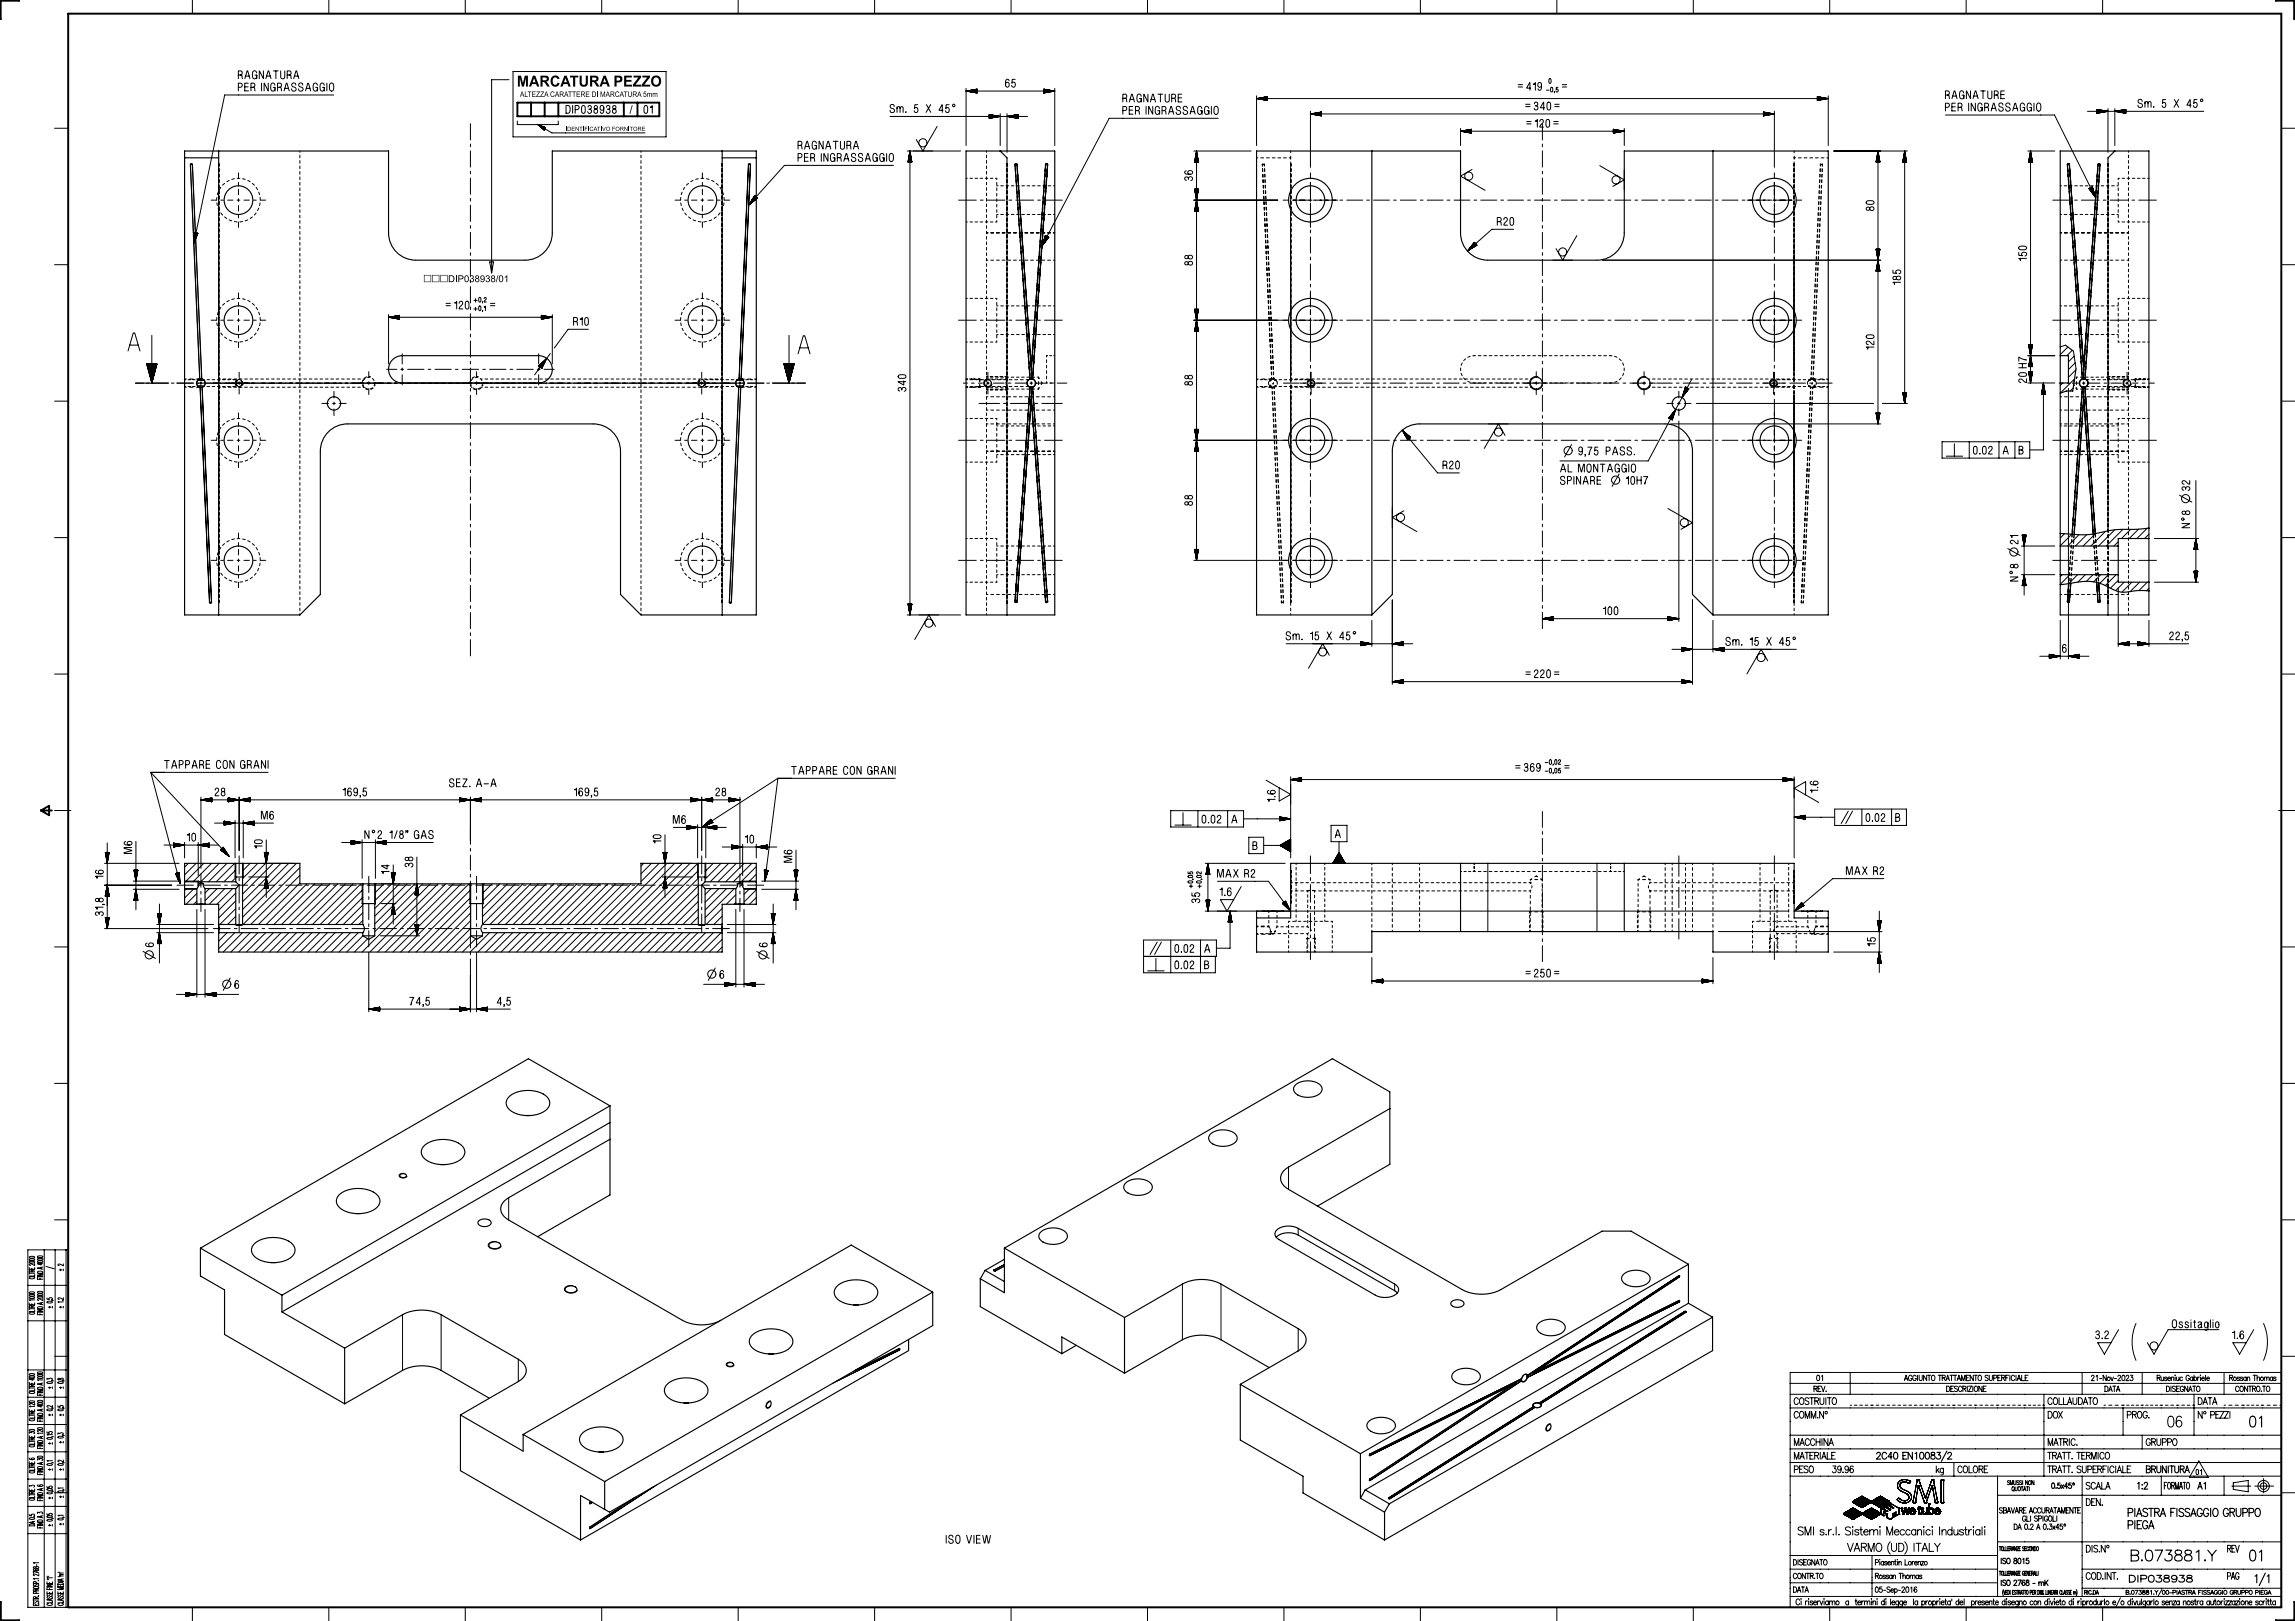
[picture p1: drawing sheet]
<svg xmlns="http://www.w3.org/2000/svg" width="841mm" height="594mm" viewBox="0 0 841 594" stroke-linecap="round" stroke-linejoin="round" font-family="sans-serif">
<defs><g id="words">
<text font-size="5.7" x="189.4" y="31.7">MARCATURA PEZZO</text>
<text font-size="4.2" x="230.7" y="41.6">/</text>
<text font-size="3.5" x="164.2" y="103.4">DIP038938/01</text>
<text font-size="2.8" x="190.5" y="35.5">ALTEZZA CARATTERE DI MARCATURA 5mm</text>
<text font-size="2.1" x="207.3" y="48">IDENTIFICATIVO FORNITORE</text>
</g></defs>
<g fill="none" stroke="#000" stroke-width=".37">
<path d="M0 .1l6.4 .1M0 .1h2.8M0 0h.4M0 6.7h.1M0 6.6h.1M0 6.5h.1M0 6.4h.1M0 6.3v.1M0 6.2h.1M0 6.1v.1M0 6v.1M0 5.9v.1"/>
<path d="M0 5.9h.1M0 5.7v.1M.1 5.6l-.1 .1M.1 5.6h-.1M.1 5.5h-.1M.1 5.4h-.1M.1 5.3h-.1M.1 5.2l-.1 .1M.1 5.1h-.1M.1 5l-.1 .1M.1 4.9l-.1 .1M.1 4.8l-.1 .1"/>
<path d="M.1 4.8h-.1M.1 4.6l-.1 .1M.1 4.5l-.1 .1M.1 4.5h-.1M.1 4.4h-.1M.1 4.3h-.1M.1 4.2h-.1M.1 4.1l-.1 .1M.1 4h-.1M.1 3.9l-.1 .1M.1 3.8l-.1 .1M.1 3.7l-.1 .1"/>
<path d="M.1 3.7h-.1M.1 3.5l-.1 .1M.1 3.4l-.1 .1M.1 3.4h-.1M.1 3.3h-.1M.1 3.2h-.1M.1 3.1h-.1M.1 3l-.1 .1M.2 2.9h-.2M.2 2.8l-.2 .1M.2 2.7l-.2 .1M.2 2.6l-.2 .1"/>
<path d="M.2 2.6h-.2M.2 2.5h-.2M.2 2.3l-.2 .1M.2 2.3h-.2M.2 2.2h-.2M.2 2.1h-.2M.2 2h-.2M.2 1.9l-.2 .1M.2 1.8l-.2 .1M.2 1.7h-.2M.2 1.6l-.2 .1M.2 1.5l-.2 .1"/>
<path d="M.2 1.5h-.2M.2 1.4h-.2M.2 1.2l-.2 .1M.2 1.2h-.2M.2 1.1h-.2M.2 1h-.2M.2 .9h-.2M.2 .8l-.2 .1M.2 .7l-.2 .1M.2 .6h-.2M.2 .5l-.2 .1M.2 .4l-.2 .1"/>
<path d="M.2 .4h-.2M.2 .3h-.2M70.5 0v5M120.5 0v5M170.5 0v5M220.5 0v5M270.5 0v5M320.5 0v5M370.5 0v5M420.5 0v5M470.5 0v5M520.5 0v5"/>
<path d="M570.5 0v5M620.5 0v5M670.5 0v5M720.5 0v5M770.5 0v5M834.4 0h6.6M835.6 .1h5.4M837.8 .1h3.2M840.8 5h.1M840.8 6.7h.1M840.8 6.6h.1M840.8 6.5h.1"/>
<path d="M840.8 6.2h.1M840.8 5.9h.1M840.8 5.6h.1M840.8 5.5h.1M840.8 5.4h.1M840.8 5.3h.1M840.8 5.1h.1M840.8 4.4h.1M840.8 4.3h.1M840.8 4.2h.1M840.8 4.1h.1M840.8 4h.1"/>
<path d="M840.8 3.9h.1M840.8 3.8h.1M840.8 3.2h.1M840.8 3.1h.1M840.8 2.9h.1M840.8 2.8h.1M840.8 2.7h.1M840.8 2.6h.1M840.8 2h.1M840.8 1.9h.1M840.8 1.7h.1M840.8 1.6h.1"/>
<path d="M840.8 1.5h.1M840.8 1.2h.2M840.8 .8h.2M840.8 .5h.2M840.8 .4h.2M840.8 .3h.2M840.8 6.4h.1M840.8 6.3v.1M840.8 6.1v.1M840.8 6v.1M840.8 5.9v.1M840.8 5.7v.1"/>
<path d="M840.8 5.6v.1M840.8 5.2v.1M840.8 4.9v.1M840.8 4.8v.1M840.8 4.8h.1M840.8 4.6v.1M840.8 4.5v.1M840.8 4.5h.1M840.9 3.7l-.1 .1M840.9 3.7h-.1M840.9 3.5l-.1 .1M840.9 3.4l-.1 .1"/>
<path d="M840.9 3.4h-.1M840.9 3.3h-.1M840.9 3h-.1M840.9 2.6h-.1M840.9 2.5h-.1M840.9 2.3l-.1 .1M840.9 2.3h-.1M840.9 2.2h-.1M840.9 2.1h-.1M840.9 1.8h-.1M841 1.4h-.2M841 1.2l-.2 .1"/>
<path d="M841 1.1h-.2M841 1h-.2M841 .9h-.2M841 .7h-.2M841 .6h-.2M87.3 27.5l1.3 .2 .2 1.1M87.3 32h.7a.76 .76 0 0 0 .8-.8 .76 .76 0 0 0-.8-.7h-.7v2.8M88 27.5a.76 .76 0 0 0 .8-.8 .76 .76 0 0 0-.8-.7h-.7v2.8M89.7 31.8h1.2M89.7 28.8l.8-2.8h.3l.8 2.8M90 27.9h1.3M91 30.5h-1.3v2.8h1.4"/>
<path d="M92 32l1.2 .2 .3 1.1M92.6 32a.76 .76 0 0 0 .8-.8 .76 .76 0 0 0-.8-.7h-.6v2.8M93.4 27.5h.7v1.3M94 26.7a.82 .82 0 0 0-1-.7 .82 .82 0 0 0-.5 1.1 1.22 1.22 0 0 0 .9 1.8l.5-.4 .2-1M95.8 30.5v2.8M96.5 26v2.8l-1.4-2.8-.1 2.8M97.4 28.8l.9-2.8h.2l.8 2.8M97.7 27.9h1.3M98.3 30.5v2.8l-1.5-2.8v2.8M100.1 32h.7v1.3M100.2 26h1.8M100.7 31.2a.82 .82 0 0 0-1-.7 .82 .82 0 0 0-.5 1.1 1.22 1.22 0 0 0 .9 1.8l.5-.4 .2-1"/>
<path d="M101.1 26v2.8M101.7 32l1.2 .2 .3 1.1M102.4 32a.76 .76 0 0 0 .8-.8 .76 .76 0 0 0-.8-.7h-.7v2.8M102.9 26v2.2a.74 .74 0 0 0 .7 .7 .74 .74 0 0 0 .7-.7v-2.2M104.1 33.3l.8-2.8h.3l.8 2.8M104.4 32.4h1.3M105.2 27.5l1.3 .2 .2 1.1M105.9 27.5a.76 .76 0 0 0 .8-.8 .76 .76 0 0 0-.8-.7h-.7v2.8M107.6 28.8l.8-2.8h.3l.8 2.8M107.9 27.9h1.3M108.4 31.2a.74 .74 0 0 0-.6-.8 .74 .74 0 0 0-.9 .5 .74 .74 0 0 0 .5 .9l.5 .2a.78 .78 0 0 1 .5 .9 .78 .78 0 0 1-.9 .6 .78 .78 0 0 1-.6-.9M110.9 31.2a.74 .74 0 0 0-.6-.8 .74 .74 0 0 0-.8 .5 .74 .74 0 0 0 .4 .9l.6 .2a.78 .78 0 0 1 .4 .9 .78 .78 0 0 1-.9 .6 .78 .78 0 0 1-.6-.9"/>
<path d="M112 33.3l.8-2.8h.2l.9 2.8M112.2 32.4h1.4M115.7 32h.7v1.3M116.3 31.2a.82 .82 0 0 0-1-.7 .82 .82 0 0 0-.5 1.1 1.22 1.22 0 0 0 .9 1.8l.5-.4 .1-1M118.2 32h.7v1.3M118.8 31.2a.82 .82 0 0 0-1-.7 .82 .82 0 0 0-.5 1.1 1.22 1.22 0 0 0 .9 1.8l.5-.4 .1-1M119.8 30.5v2.8M121 30.6a.9 .9 0 0 1 1.1 .1 .9 .9 0 0 1 .2 1.1 1 1 0 0 1-.1 1.2 1 1 0 0 1-1.1 .2l-.4-1zM122.3 34.8h-40l-11.3 54.5M186.5 29.2h-6.3v70.8M188 26.2h56.1v24h-56.1zM207.4 38.7h.7a1.6 1.6 0 0 1 0 2.8h-.7z"/>
<path d="M209.8 38.7v2.8M213.3 38.9l.5-.2a1.89 1.89 0 0 1 .5 2.5 .74 .74 0 0 1-1 .1 .74 .74 0 0 1-.2-1zM215.5 39.3a.67 .67 0 0 1 .7-.6 .67 .67 0 0 1 .6 .7 .67 .67 0 0 1-.8 .6M218.1 40a.67 .67 0 0 1-.3-1.1 .67 .67 0 0 1 1.1 0 .67 .67 0 0 1-.4 1.1M221.2 39.5a.75 .75 0 0 1-.9 .9 .75 .75 0 0 1-.3-1.3 .72 .72 0 0 1 1-.3 .72 .72 0 0 1 .3 1 1.07 1.07 0 0 1-.1 1.1 1.07 1.07 0 0 1-1 .5l-.2-.4M222.3 39.3a.67 .67 0 0 1 .7-.6 .67 .67 0 0 1 .6 .7 .67 .67 0 0 1-.8 .6M224.9 40a.67 .67 0 0 1-.3-1.1 .67 .67 0 0 1 1.1 0 .67 .67 0 0 1-.4 1.1M236.2 38.9l.4-.2a1.89 1.89 0 0 1 .6 2.5 .74 .74 0 0 1-1 .1 .74 .74 0 0 1-.2-1zM238.2 39.3l.6-.2 .2-.4v2.8M238.4 39.3h.6M327.7 39a.74 .74 0 0 0-.6-.8 .74 .74 0 0 0-.9 .6 .74 .74 0 0 0 .5 .9l.5 .1a.78 .78 0 0 1 .5 1 .78 .78 0 0 1-1 .5 .78 .78 0 0 1-.5-.9M328.7 39.8l.3-.6a.5 .5 0 0 1 .5-.1 .5 .5 0 0 1 .3 .5v1.6"/>
<path d="M328.7 39.2v2M329.8 39.8l.3-.6a.5 .5 0 0 1 .6-.1 .5 .5 0 0 1 .2 .5v1.6M336.3 38.4h-1.1l-.1 1.4a.83 .83 0 0 1 1.3 .1 .83 .83 0 0 1-.3 1.2h-.8l-.3-.5M339.5 38.3l1.6 2.9M341 38.3l-1.6 2.9M347.8 38.4h-1.1l-.1 1.4a.83 .83 0 0 1 1.3 .1 .83 .83 0 0 1-.3 1.2h-.8l-.3-.5M349.3 38.2l.6 .3-.3 .6-.6-.3zM354 33.4h32.5M354 32.4v20.9M354 33.4l4 .7M354.2 33.4h3.8M354.4 33.3h3.6"/>
<path d="M354.7 33.5h3.3M355 33.2h3M355.3 33.6h2.7M355.6 33.1h2.4M355.9 33.7h2.1M356.2 33h1.8M356.5 33.8h1.5M356.8 32.9h1.2M356.8 33.9h1.2M357 32.8h1M357.3 34h.7M357.6 32.7h.4"/>
<path d="M357.9 34.1h.1M358 32.7v1.4M358 32.7l-4 .7M369.7 29.6a.74 .74 0 0 0-1-.4 .74 .74 0 0 0-.2 1.1 .98 .98 0 0 0 0 1.1 .98 .98 0 0 0 1.1 .4 .78 .78 0 0 0 .2-1.3 .78 .78 0 0 0-1.3 .2v.5M372 29.1h-1.1l-.1 1.4a.83 .83 0 0 1 1.3 .1 .83 .83 0 0 1-.3 1.2h-.8l-.3-.5M382.5 33l2.4 .1M382.5 32.7l4 .7M382.5 32.7v1.4M382.5 32.7h.4M382.5 32.8h1M382.5 32.9h1.3M382.5 32.9l1.9 .1"/>
<path d="M382.5 33.1l3 .1M382.5 33.2l3.6 .1M382.5 34.1h.1M382.5 33.8h1.6M383.2 34h-.7M383.8 33.9h-1.3M384.6 33.7l-2.1 .1M385.2 33.6l-2.7 .1M385.8 33.5l-3.3 .1M386.4 33.4l-3.9 .1M386.5 32.4v20.9M386.5 33.4l-4 .7"/>
<path d="M411.5 36l1.2 .2 .2 1.1M412.1 36a.76 .76 0 0 0 .8-.7 .76 .76 0 0 0-.8-.8h-.6v2.8M413.8 37.3l.9-2.8h.2l.8 2.8M414.1 36.4h1.4M415.1 39h-1.3v2.8h1.4M417.5 36.1h.7v1.3M418.2 35.3a.82 .82 0 0 0-1-.8 .82 .82 0 0 0-.6 1.2 1.23 1.23 0 0 0 .9 1.7l.5-.3 .2-1M420 39v2.8M420.7 34.5v2.8l-1.6-2.8v2.8M421.6 37.3l.8-2.8h.2l.8 2.8M421.8 36.4h1.4M422.4 39v2.8l-1.4-2.8-.1 2.8"/>
<path d="M424.3 34.5h1.8M424.9 39.8a.82 .82 0 0 0-1-.8 .82 .82 0 0 0-.6 1.2 1.23 1.23 0 0 0 .9 1.7l.5-.3 .2-1M425.2 34.5v2.8M427 34.5v2.2a.74 .74 0 0 0 .7 .7 .74 .74 0 0 0 .8-.7v-2.2M429.4 36l1.2 .2 .3 1.1M430 36a.76 .76 0 0 0 .8-.7 .76 .76 0 0 0-.8-.8h-.6v2.8M431.8 35.9h1.2M432.5 39.7a.74 .74 0 0 0-1.1-.7 .74 .74 0 0 0 .1 1.3l.6 .2a.78 .78 0 0 1 .4 1 .78 .78 0 0 1-.9 .5 .78 .78 0 0 1-.6-.9M433 34.5h-1.2v2.8h1.3M435.1 39.7a.74 .74 0 0 0-1.2-.7 .74 .74 0 0 0 .1 1.3l.6 .2a.78 .78 0 0 1 .5 1 .78 .78 0 0 1-1 .5 .78 .78 0 0 1-.6-.9M440.4 39.8a.82 .82 0 0 0-1-.8 .82 .82 0 0 0-.5 1.2 1.23 1.23 0 0 0 .9 1.7l.5-.3 .2-1M442.9 39.8a.82 .82 0 0 0-1-.8 .82 .82 0 0 0-.5 1.2 1.23 1.23 0 0 0 .9 1.7l.5-.3 .2-1"/>
<path d="M443.9 39v2.8M445.1 39.2a.89 .89 0 0 1 1.1 0 .89 .89 0 0 1 .2 1.2 .99 .99 0 0 1-.1 1.1 .99 .99 0 0 1-1.1 .3l-.4-1.1zM460.5 36.1h209.5M460.5 35.1v18.2M460.5 36.1l4 .7M460.6 36.1h3.9M460.9 36h3.6M461.2 36.2h3.3M461.5 35.9h3M461.8 36.3h2.7M462 35.8h2.5M462.3 36.4h2.2"/>
<path d="M462.6 35.7h1.9M462.9 36.6h1.6M463.2 36.6h1.3M463.2 35.6h1.3M463.5 35.6h1M463.8 36.7h.7M464.1 35.5h.4M464.4 36.8h.1M464.5 35.4v1.4M464.5 35.4l-4 .7M556.3 31.9h1.6M556.3 31h1.6"/>
<path d="M559.1 39.1h1.6M559.1 38.2h1.6M560.9 32.3h-1.5l1.1-2 .1 2.8M561.8 30.8l.6-.1 .2-.4v2.8M562 30.8h.6M562.3 38a.67 .67 0 0 1 .7-.6 .67 .67 0 0 1 .6 .8 .67 .67 0 0 1-.8 .6M562.6 38.8a.77 .77 0 0 1 1 .4 .77 .77 0 0 1-.4 1 .77 .77 0 0 1-1-.5M564.9 31a.75 .75 0 0 1-1 1 .75 .75 0 0 1-.3-1.3 .72 .72 0 0 1 1-.4 .72 .72 0 0 1 .3 1 1.07 1.07 0 0 1 0 1.2 1.07 1.07 0 0 1-1.1 .5l-.2-.5M566 39.5h-1.5l1.1-2 .1 2.8M566.7 33h1M567.1 37.6l.4-.2a1.99 1.99 0 0 1 .4 2.8l-.2 .1a1.38 1.38 0 0 1-.8-2.1zM567.7 28.9a.56 .56 0 0 1 .7 .2 .56 .56 0 0 1 0 .7 .51 .51 0 0 1-.2 .7 .51 .51 0 0 1-.7-.1 .51 .51 0 0 1 .1-.7z"/>
<path d="M568.3 32.1a.56 .56 0 0 1 .8 .2 .56 .56 0 0 1-.1 .7 .51 .51 0 0 1-.5 .7 .51 .51 0 0 1-.3-.8zM569.6 33.7l-.1 .3M569.7 39.1h1.7M569.7 38.2h1.7M571 32h-.7l-.1 .9a.43 .43 0 0 1 .7 0 .43 .43 0 0 1-.1 .6 .43 .43 0 0 1-.6-.2M572.5 31.9h1.6M572.5 31h1.6M666 35.4v1.4M666 35.8h2.4M666 35.9h3M666 36h3.5M666 36.8h.1"/>
<path d="M666 36.6h1.5M666 35.4l.4 .1M666 35.5l.9 .1M666 35.6h1.2M666 35.7h1.8M666 35.4l4 .7M666.6 36.7l-.6 .1M667.2 36.6l-1.2 .1M668.1 36.4l-2.1 .1M668.7 36.3l-2.7 .1M669.2 36.2l-3.2 .1M669.8 36.1l-3.8 .1"/>
<path d="M670 35.1v18.2M670 36.1l-4 .7M712.9 34.8l1.2 .2 .3 1.1M712.9 39.3h.7a.76 .76 0 0 0 .8-.7 .76 .76 0 0 0-.8-.8h-.7v2.8M713.6 34.8a.76 .76 0 0 0 .8-.7 .76 .76 0 0 0-.8-.8h-.7v2.8M715.3 39.2h1.2M715.3 36.1l.8-2.8h.2l.9 2.8M715.6 35.2h1.3M716.5 37.8h-1.2v2.8h1.3M717.5 39.3l1.3 .2 .2 1.1M718.2 39.3a.76 .76 0 0 0 .8-.7 .76 .76 0 0 0-.8-.8h-.7v2.8M719 34.9h.7v1.3"/>
<path d="M719.6 34.1a.82 .82 0 0 0-1-.8 .82 .82 0 0 0-.5 1.2 1.23 1.23 0 0 0 .9 1.7l.5-.4 .2-.9M721.4 37.8v2.8M722.1 33.3v2.8l-1.5-2.8v2.8M723 36.1l.8-2.8h.3l.8 2.8M723.3 35.2h1.3M723.9 37.8v2.8l-1.5-2.8v2.8M725.7 39.4h.7v1.3M725.8 33.3h1.7M726.3 38.6a.82 .82 0 0 0-1-.8 .82 .82 0 0 0-.5 1.2 1.23 1.23 0 0 0 .9 1.7l.5-.4 .2-.9M726.7 33.3v2.8M727.3 39.3l1.2 .2 .3 1.1M727.9 39.3a.76 .76 0 0 0 .8-.7 .76 .76 0 0 0-.8-.8h-.6v2.8"/>
<path d="M728.4 33.3v2.2a.74 .74 0 0 0 .8 .7 .74 .74 0 0 0 .7-.7v-2.2M729.9 39.7h1.4M730.8 34.8l1.2 .2 .3 1.1M731.5 34.8a.76 .76 0 0 0 .8-.7 .76 .76 0 0 0-.8-.8h-.7v2.8M733.2 34.7h1.2M734 38.5a.74 .74 0 0 0-.6-.8 .74 .74 0 0 0-.9 .5 .74 .74 0 0 0 .4 .9l.6 .2a.79 .79 0 0 1 .5 1 .79 .79 0 0 1-1 .5 .79 .79 0 0 1-.6-.9M734.5 33.3h-1.3v2.8h1.4M736.5 38.5a.74 .74 0 0 0-1.1-.7 .74 .74 0 0 0 .1 1.3l.5 .2a.79 .79 0 0 1 .5 1 .79 .79 0 0 1-.9 .5 .79 .79 0 0 1-.6-.9M737.8 39.7h1.4M741.2 39.4h.7v1.3M741.9 38.6a.82 .82 0 0 0-1.1-.8 .82 .82 0 0 0-.5 1.2 1.22 1.22 0 0 0 .9 1.7l.5-.4 .2-.9M743.8 39.4h.7v1.3"/>
<path d="M744.4 38.6a.82 .82 0 0 0-1-.8 .82 .82 0 0 0-.6 1.2 1.23 1.23 0 0 0 1 1.7l.5-.4 .1-.9M745.4 37.8v2.8M746.6 37.9a.92 .92 0 0 1 1.1 .2 .92 .92 0 0 1 .2 1.1 .99 .99 0 0 1-.1 1.1 .99 .99 0 0 1-1.2 .3l-.3-1.1zM772.5 39.8v16M775 39.8v13.5M785 37.2a.74 .74 0 0 0-1.1-.7 .74 .74 0 0 0 .1 1.3l.5 .1a.78 .78 0 0 1 .5 1 .78 .78 0 0 1-.9 .5 .78 .78 0 0 1-.6-.9M786 37.9l.3-.6a.5 .5 0 0 1 .5-.1 .5 .5 0 0 1 .3 .5v1.6M786 37.3v2M787.1 37.9l.3-.6a.5 .5 0 0 1 .6-.1 .5 .5 0 0 1 .3 .5v1.6M789.2 39.1l.1 .2zM793.6 36.5h-1.1l-.1 1.4a.83 .83 0 0 1 1.3 .1 .83 .83 0 0 1-.3 1.3h-.8l-.3-.6M796.8 36.5l1.6 2.8"/>
<path d="M798.4 36.5l-1.7 2.8M802.9 38.5h-1.5l1.1-2 .1 2.8M805.1 36.5h-1.1l-.1 1.4a.83 .83 0 0 1 1.3 .1 .83 .83 0 0 1-.3 1.3h-.8l-.3-.6M806.6 36.3l.6 .3-.3 .6-.6-.3zM20 47h5M80.1 59.9v.1M80.2 60h.1M109.9 55.3v.5M109.9 56.8v1M109.9 58.8v1M172.4 45.3v6M172.4 52.8v1"/>
<path d="M172.4 55.3v5.9M189.6 44.4v1.3h15v-1.3M197.1 45.7l5.2 3h34.1M197.1 45.7l2.3 1.9 .5-.9M197.1 45.7l2.8 1M197.3 45.8l2.3 1.4M197.6 45.9l2.1 1.2M197.7 46.2l1.9 1.1M198 46.4l1.5 1M198.2 46.1l1.6 .9M198.4 46.8l1.1 .6M198.7 46.3l1.1 .6-.8-.5"/>
<path d="M198.9 47.2l.6 .3M199.1 47.4l.3 .2M199.5 46.6l.4 .2M199.8 46.7h.1M210.8 40.2h.6a.76 .76 0 0 0 .8-.8 .76 .76 0 0 0-.8-.7h-.6v2.8M215.8 40a.77 .77 0 0 1 1 .4 .77 .77 0 0 1-.4 1 .77 .77 0 0 1-1-.5M222.6 40a.77 .77 0 0 1 1 .4 .77 .77 0 0 1-.4 1 .77 .77 0 0 1-1-.5M234.9 55.3v.5M234.9 56.8v1M234.9 58.8v1M264.6 60h.1M264.6 59.9v.1"/>
<path d="M292.5 53.3l1.2 .2 .2 1.1M292.5 57.8h.6a.76 .76 0 0 0 .8-.8 .76 .76 0 0 0-.8-.7h-.6v2.8M293.1 53.3a.76 .76 0 0 0 .8-.8 .76 .76 0 0 0-.8-.7h-.6v2.8M294.8 57.6h1.3M294.8 54.6l.9-2.8h.2l.8 2.8M295.1 53.7h1.4M296.1 56.3h-1.3v2.8h1.4M297.1 57.8l1.2 .2 .3 1.1M297.7 57.8a.76 .76 0 0 0 .8-.8 .76 .76 0 0 0-.8-.7h-.6v2.8M298.5 53.3h.7v1.3M299.2 52.5a.82 .82 0 0 0-1.1-.7 .82 .82 0 0 0-.5 1.1 1.22 1.22 0 0 0 .9 1.8l.5-.4 .2-1M301 56.3v2.8"/>
<path d="M301.6 51.8v2.8l-1.4-2.8-.1 2.8M302.5 54.6l.9-2.8h.2l.8 2.8M302.8 53.7h1.4M303.4 56.3v2.8l-1.4-2.8-.1 2.8M305.2 57.8h.7v1.3M305.3 51.8h1.8M305.9 57a.82 .82 0 0 0-1.1-.7 .82 .82 0 0 0-.5 1.1 1.22 1.22 0 0 0 .9 1.8l.5-.4 .2-1M306.2 51.8v2.8M306.8 57.8l1.2 .2 .3 1.1M307.5 57.8a.76 .76 0 0 0 .8-.8 .76 .76 0 0 0-.8-.7h-.7v2.8M308 51.8v2.1a.74 .74 0 0 0 .7 .8 .74 .74 0 0 0 .8-.8v-2.1M309.2 59.1l.8-2.8h.3l.8 2.8"/>
<path d="M309.5 58.2h1.3M310.4 53.3l1.2 .2 .2 1.1M311 53.3a.76 .76 0 0 0 .8-.8 .76 .76 0 0 0-.8-.7h-.6v2.8M312.7 54.6l.9-2.8h.2l.8 2.8M313 53.7h1.4M313.5 57a.74 .74 0 0 0-1.1-.7 .74 .74 0 0 0 .1 1.3l.5 .2a.78 .78 0 0 1 .5 .9 .78 .78 0 0 1-.9 .5 .78 .78 0 0 1-.6-.9M316.1 57a.74 .74 0 0 0-1.2-.7 .74 .74 0 0 0 .1 1.3l.6 .2a.78 .78 0 0 1 .5 .9 .78 .78 0 0 1-1 .5 .78 .78 0 0 1-.6-.9M317.1 59.1l.8-2.8h.2l.9 2.8M317.4 58.2h1.3M320.8 57.8h.7v1.3M321.4 57a.82 .82 0 0 0-1-.7 .82 .82 0 0 0-.5 1.1 1.22 1.22 0 0 0 .9 1.8l.5-.4 .2-1M323.3 57.8h.7v1.3"/>
<path d="M323.9 57a.82 .82 0 0 0-1-.7 .82 .82 0 0 0-.5 1.1 1.22 1.22 0 0 0 .9 1.8l.5-.4 .2-1M324.9 56.3v2.8M326.2 42.7h50.3M326.2 56.4a.92 .92 0 0 1 1.1 .2 .92 .92 0 0 1 .1 1 1 1 0 0 1-.1 1.2 1 1 0 0 1-1.1 .2l-.4-1zM331.8 41l.2 .2zM332.4 55.3h19.6M332.7 59.3h1.4M332.8 59.2v.1M332.9 58.7v.6M333 58.1v1.2M333 57.8v1.5M333.1 57.2v2.1"/>
<path d="M333.2 56.6v2.7M333.3 56.1v3.2M333.4 55.5v3.8M333.4 55.3l-.7 4M333.4 55.3v170M333.4 55.3l.7 4M333.5 55.8v3.5M333.6 56.3v3M333.7 56.9v2.4M333.8 57.5v1.8M333.9 58.1v1.2M334 58.4v.9"/>
<path d="M334.1 58.9v.4M343.4 46.3l-5.2 9-2.4-4.2M345.6 40.4h-1.5l1.1-2 .1 2.8M361.5 55.3v.5M361.5 56.8v1M361.5 58.8v1M362.5 42.1h1M362.5 42.4h2.7M362.5 42.3h2.1M362.5 42.2h1.6M362.5 42l.7 .1M362.5 42h.1"/>
<path d="M362.5 43.1h1.9M362.5 42.5h3.3M362.5 42.6h3.6M362.5 42l4 .7-4 .7M362.5 42v1.4M362.9 43.3l-.4 .1M363.5 43.2l-1 .1M364.1 43.1l-1.6 .1M364.9 43h-2.4M365.5 42.9h-3M366.1 42.7l-3.6 .1M366.5 41.7v11.6"/>
<path d="M369 60h.1M369 41.7v14.1M369 59.9v.1M369.5 42.7h3.5M369.5 42.6h3.5M369.7 42.5h3.3M370 42.9h3M370.3 42.4h2.7M370.6 43h2.4M370.9 42.3h2.1M371.2 43.1h1.8M371.5 42.2h1.5"/>
<path d="M371.5 43.1h1.5M372 42.1h1M372 43.2h1M372.3 42.1h.7M372.6 43.3h.4M372.9 42h.1M373 42l-4 .7 4 .7M373 42v1.4M411.5 40.5h.6a.76 .76 0 0 0 .8-.7 .76 .76 0 0 0-.8-.8h-.6v2.8M413.8 40.4h1.3M416.1 40.5l1.2 .2 .3 1.1M416.8 40.5a.76 .76 0 0 0 .7-.7 .76 .76 0 0 0-.7-.8h-.7v2.8"/>
<path d="M424.2 40.6h.7v1.3M425.8 40.5l1.3 .2 .2 1.1M426.5 40.5a.76 .76 0 0 0 .8-.7 .76 .76 0 0 0-.8-.8h-.7v2.8M428.2 41.8l.8-2.8h.3l.8 2.8M428.5 40.9h1.3M436.1 41.8l.8-2.8h.3l.8 2.8M436.4 40.9h1.3M437.5 55.3h21M437.8 58.9v.4M437.9 58.4v.9M438 57.8v1.5M438.1 57.2v2.1"/>
<path d="M438.2 56.9v2.4M438.3 56.3v3M438.4 55.8v3.5M438.5 55.3l-.7 4h1.4M438.5 55.3v150M438.5 55.3l.7 4M438.5 55.8v3.5M438.6 56.1v3.2M438.7 56.6v2.7M438.8 57.2v2.1M438.9 57.8v1.5M439 58.4v.9"/>
<path d="M439.1 58.9v.4M439.2 59.2v.1M439.8 40.6h.7v1.3M442.3 40.6h.7v1.3M446.4 43.3h-39.9l-24.7 46.9M460.5 57.8h.5M462 57.8h1.1M464.1 57.8h1M466.2 57.8h1M468.3 57.8h1M470.4 57.8h1M472.4 57.8h.6"/>
<path d="M473 55.3v.7M473 57.2v1.1M473 59.3v1.6M473 59.9v.1M473 60h.1M480.2 40.8v20.5M480.2 41.8h170M480.2 41.8l4 .7M480.6 41.8h3.6M480.6 41.7h3.6M480.9 41.6h3.3M481.2 41.9h3"/>
<path d="M481.5 41.5h2.7M481.8 42h2.4M482.1 41.4h2.1M482.4 42.1h1.8M482.7 42.2h1.5M482.7 41.3h1.5M483.2 42.3h1M483.2 41.2h1M483.5 41.2h.7M483.8 42.4h.4M484.1 41.1h.1M484.2 41v1.5"/>
<path d="M484.2 41l-4 .8M535.2 47.1v6.2M535.2 48.1h60M535.6 48.2h3.6M535.6 48h3.6M535.9 48h3.3M536.2 48.3h3M536.5 47.9h2.7M536.8 48.4h2.4M537.1 47.8h2.1M537.4 48.5h1.8M537.7 48.5h1.5"/>
<path d="M537.7 47.6h1.5M538.2 48.6h1M538.2 47.6h1M538.5 47.5h.7M538.8 48.7h.4M539.1 47.4h.1M539.2 47.4v1.4l-4-.7M539.2 47.4l-4 .7M559.4 45.4h1.7M559.4 44.5h1.7M562.6 44.3l.5-.1 .3-.4v2.8M562.8 44.3h.6"/>
<path d="M564.3 44.5a.7 .7 0 0 1 1-.6 .7 .7 0 0 1 0 1.2l-.8 .8-.2 .7h1.3M565.2 45.3v6M565.2 52.8v1M565.2 55.3v5.9M566.7 43.9l.5-.2a1.88 1.88 0 0 1 .5 2.6 .74 .74 0 0 1-1 .1 .74 .74 0 0 1-.2-1zM569.4 45.4h1.6M569.4 44.5h1.6M591.2 48.5h1.9M591.2 47.4h.1M591.2 47.4l.7 .1M591.2 47.6h1M591.2 47.6h1.6"/>
<path d="M591.2 47.7l2.1 .1M591.2 47.8l2.7 .1M591.2 47.9l3.3 .1M591.2 48h3.6M591.2 47.4l4 .7M591.2 47.4v1.4l4-.7M591.6 48.7l-.4 .1M592.2 48.6l-1 .1M592.8 48.5l-1.6 .1M593.6 48.4h-2.4M594.2 48.3h-3M594.8 48.2h-3.6"/>
<path d="M595.2 47.1v6.2M646.2 42.1h1.9M646.2 41.1h.1M646.2 41.1l.7 .1M646.2 41.2h1M646.2 41.3h1.6M646.2 41.4h2.1M646.2 41.5h2.7M646.2 41.6h3.3M646.2 41.7h3.6M646.2 41l4 .8M646.2 41v1.5"/>
<path d="M646.6 42.4h-.4M647.2 42.3h-1M647.8 42.2h-1.6M648.6 42l-2.4 .1M649.2 41.9l-3 .1M649.8 41.8l-3.6 .1M650.2 40.8v20.5M650.2 41.8l-4 .7M657.4 60h.1M657.5 59.3v1.1M657.5 57.8h.5M657.5 55.3v.7"/>
<path d="M657.5 57.2v1.1M657.5 59.9v.1M659 57.8h1.1M661.1 57.8h1M663.2 57.8h1M665.3 57.8h1M667.4 57.8h1M669.4 57.8h.6M672 55.3h27M687.5 59.2v.1M687.6 58.9v.4M687.7 58.4v.9"/>
<path d="M687.8 57.8v1.5M687.9 57.2v2.1M688 56.6v2.7M688 56.3v3M688.1 55.8v3.5M688.2 55.3l.7 4h-1.4M688.2 55.3v100M688.2 55.3l-.7 4M688.3 55.8v3.5M688.4 56.3v3M688.5 56.9v2.4M688.5 57.2v2.1"/>
<path d="M688.6 57.8v1.5M688.7 58.4v.9M688.8 58.9v.4M697.3 59.3h1.4M697.3 59.2v.1M697.4 58.7v.6M697.5 58.1v1.2M697.5 57.8v1.5M697.6 57.2v2.1M697.7 56.6v2.7M697.8 56.1v3.2M697.9 55.5v3.8"/>
<path d="M698 55.3v92.5M698 55.3l-.7 4M698 55.3l.7 4M698 55.8v3.5M698.1 56.3v3M698.2 56.9v2.4M698.3 57.5v1.8M698.4 58.1v1.2M698.5 58.4v.9M698.6 58.9v.4M712.9 42.1h40l15 30.3M729.7 40.6l.8-2.8h.2l.8 2.8"/>
<path d="M737.5 40.6l.9-2.8h.2l.8 2.8M743.1 55.3h9.9M743.5 58.9v.4M743.6 58.4v.9M743.7 57.8v1.5M743.7 57.5v1.8M743.8 56.9v2.4M743.9 56.3v3M744 55.8v3.5M744.1 55.3v85M744.1 55.3l-.7 4h1.4M744.1 55.3l.7 4"/>
<path d="M744.2 55.8v3.5M744.2 56.1v3.2M744.3 56.6v2.7M744.4 57.2v2.1M744.5 57.8v1.5M744.6 58.4v.9M744.7 58.7v.6M744.8 59.2v.1M765 40.8h42.6M768.5 40.7h3.3M768.5 40.4h1.8M768.5 41.1h2.1"/>
<path d="M768.5 41.5h.1M768.5 40.1l.4 .1M768.5 40.2h.7M768.5 40.3h1.2M768.5 40.5h2.4M768.5 40.6h3M768.5 40.1l4 .7-4 .7M768.5 40.1v1.4M769.2 41.4h-.7M769.7 41.3h-1.2M770.3 41.2h-1.8M771.2 41l-2.7 .1"/>
<path d="M771.8 40.9l-3.3 .1M772.3 40.8l-3.8 .1M772.5 59.9v.1M772.5 60h.1M775.1 40.8h3.9M775.7 40.9h3.3M775.7 40.7h3.3M776 40.6h3M776.3 41h2.7M776.6 40.5h2.4M776.8 41.1h2.2M777.1 40.4h1.9"/>
<path d="M777.1 41.2h1.9M777.7 41.3h1.3M777.7 40.3h1.3M778.3 41.4h.7M778.3 40.2h.7M778.6 40.2h.4M778.9 41.5h.1M779 40.1l-4 .7 4 .7M779 40.1v1.4M780 55.3v.5M780 56.8v1M780 58.8v1"/>
<path d="M836 47h5M69.7 60.4l3.5 78.4M69.8 60.4h-.1M69.8 60.4l3.4 78.5M70.5 60.3l-.7 .1M70.5 60.3l-.3-.3-.4 .4M70.5 60.3l3.4 78.6M70.5 60.3a.41 .41 0 0 0-.4-.4 .41 .41 0 0 0-.4 .5M70.5 60.3l3.5 78.5a1.62 1.62 0 0 1 1.3 1.5 1.62 1.62 0 0 1-1.2 1.6l3.4 78.8M70.5 60.3h.1M79.5 72.3l-.1 1h-2M79.5 74.3l.2 1"/>
<path d="M80 76.3l.4 .9M80 70.4l-.3 1M80.1 60.3h.1M80.2 60.4h.1M80.2 60.3h.1M80.2 60v.1M80.2 60.2v.2M80.2 60.2v.1M80.2 60.3v.6M80.2 61.8v1.1M80.2 63.8v1.1M80.2 65.8v1.1"/>
<path d="M80.2 67.8v1.1M80.2 69.7v1.2M80.2 71.7v1.2M80.2 73.7v1.3M80.2 75.7v1.3M80.2 77.7v1.3M80.2 79.7v1.3M80.3 80v1M80.3 78v1M80.3 75.9v1.1M80.3 73.9v1M80.3 71.9v1"/>
<path d="M80.3 69.9v1M80.3 65.9v1M80.3 63.9v1M80.3 61.8v1.1M80.3 60.3v.5M80.3 67.9v1M80.9 73.3h1M80.9 68.6l-.5 .9M80.9 78l.7 .8M82.3 79.5l.8 .6M82.3 67.2l-.7 .7M83.4 73.3h2"/>
<path d="M84 66.1l-.9 .5M85.9 65.5l-1 .2M86.9 73.3h1M87.4 65.3l.5 .1M87.4 65.3l-.5 .1M87.4 63.3v2M87.4 66.8v1M87.4 69.3v2M87.4 72.8v1M87.4 75.3v2M87.4 78.8v1M88.9 65.5l1 .2"/>
<path d="M89.4 73.3h2M90.8 66.1l.9 .5M92.5 67.2l.7 .7M92.5 79.5l-.8 .6M92.9 73.3h1M93.8 78l-.6 .8M93.8 68.6l.6 .9M94.8 70.4l.3 1M94.8 76.3l-.4 .9M95.3 74.3l-.2 1M95.3 72.3l.1 1h2M109.9 60.8v1"/>
<path d="M109.9 62.8v1M109.9 64.8v1M109.9 66.8v1M109.9 68.8v1M109.9 70.8v1M109.9 72.8v1M109.9 74.8v1M109.9 76.8v1M109.9 78.8v1M172.4 62.7v1M172.4 65.2v6M172.4 72.7v1"/>
<path d="M172.4 75.2v5.9M234.9 60.8v1M234.9 62.8v1M234.9 64.8v1M234.9 66.8v1M234.9 68.8v1M234.9 70.8v1M234.9 72.8v1M234.9 74.8v1M234.9 76.8v1M234.9 78.8v1M249.5 72.3l-.1 1h-2"/>
<path d="M249.5 74.3l.2 1M250 76.3l.4 .9M250 70.4l-.3 1M250.9 73.3h1M250.9 68.6l-.5 .9M250.9 78l.7 .8M252.3 79.5l.8 .6M252.3 67.2l-.7 .7M253.4 73.3h2M254 66.1l-.9 .5M255.9 65.5l-1 .2M256.9 73.3h1"/>
<path d="M257.4 65.3l.5 .1M257.4 65.3l-.5 .1M257.4 63.3v2M257.4 66.8v1M257.4 69.3v2M257.4 72.8v1M257.4 75.3v2M257.4 78.8v1M258.9 65.5l1 .2M259.4 73.3h2M260.8 66.1l.9 .5M262.5 67.2l.7 .7"/>
<path d="M262.5 79.5l-.8 .6M262.9 73.3h1M263.8 78l-.6 .8M263.8 68.6l.6 .9M264.5 63.9v1M264.5 65.9v1M264.5 67.9v1M264.5 69.9v1M264.5 71.9v1M264.5 73.9v1M264.5 75.9v1.1M264.5 78v1"/>
<path d="M264.5 80v1M264.5 61.8v1.1M264.5 60.3v.5M264.6 60v.1M264.6 60.2v.1M264.6 60.3v.6M264.6 61.8v1.1M264.6 63.8v1.1M264.6 65.8v1.1M264.6 67.8v1.1M264.6 69.7v1.2M264.6 71.7v1.2"/>
<path d="M264.6 73.7v1.3M264.6 75.7v1.3M264.6 77.7v1.3M264.6 79.7v1.3M264.6 60.2v.2M264.6 60.4h.1M264.6 60.3h-.1M264.6 60.3h.1M264.8 70.4l.3 1M264.8 76.3l-.4 .9M265.3 74.3l-.2 1M265.3 72.3l.1 1h2"/>
<path d="M274.2 60.3l-3.4 78.5a1.62 1.62 0 0 0-1.3 1.5 1.62 1.62 0 0 0 1.2 1.6l-3.5 78.8M274.2 60.3h.1M274.2 60.3a.41 .41 0 0 1 .5-.4 .41 .41 0 0 1 .3 .5M274.3 60.3l.7 .1M274.3 60.3l.4-.3 .3 .4M274.3 60.3l-3.4 78.6M274.9 74.2l2-2.2-2.3 2.7M275 60.4h.1M275 60.4l-3.5 78.5M275 60.4l-3.4 78.4a1.62 1.62 0 0 1 1.2 1.7 1.62 1.62 0 0 1-1.3 1.5l-3.5 78.7M276.6 71.7l1 .9-3.2 2.5M276.6 71.7l-2.2 3.4"/>
<path d="M276.6 71.7l-.1 .1M276.6 73.4l.8-.9-1 1.1M276.6 71.7l-.3 .3M276.7 71.8l-.7 .7M276.7 71.8l-.8 1M276.8 71.9l-1.2 1.4M276.8 71.9l-1.5 1.8M277.1 72.2l-2.6 2.8M277.2 72.3l-2.2 2.4M277.3 72.3l-1.9 2M277.3 72.4l-1.4 1.5M277.5 72.5l-.4 .5"/>
<path d="M277.6 72.6l-.1 .1M327.4 60.6h-39.9l-13.1 14.5M351.3 73.3h6.5M354 65.3h.5M355.4 65.3h1M357.3 65.3h.9M359.2 65.3h.9M359.3 73.3h1M361 65.3h1M361.5 60.8v1M361.5 62.8v1M361.5 64.8v1"/>
<path d="M361.5 66.8v1M361.5 68.8v1M361.5 70.8v1M361.5 72.7v1M361.5 74.7v1M361.5 76.7v1M361.5 78.7v1M361.8 73.3h6.5M362.9 65.3h1M364.8 65.3h.5v.5M365.3 78.8v1M365.3 76.8v1"/>
<path d="M365.3 74.8v1M365.3 70.8v1M365.3 68.8v1M365.3 66.8v1M365.3 78.6h.4M365.3 68.1h.4M365.3 72.8v1M366.7 78.6h1M366.7 68.1h1M368.6 78.6h1M368.6 68.1h1M368.9 63.9v1"/>
<path d="M368.9 65.9v1M368.9 67.9v1M368.9 69.9v1M368.9 71.9v1M368.9 73.9v1M368.9 75.9v1.1M368.9 78v1M368.9 80v1M368.9 61.8v1.1M368.9 60.3v.5M369 60.2v.1M369 60.2v.2"/>
<path d="M369 60l-.1 .1M369 60.4h.1M369 60.3v.1M369 60.3v.6M369 61.8v1.1M369 63.8v1.1M369 65.9v1M369 67.9v1M369 69.9v1M369 71.9v1M369 73.9v1.1M369 75.9v1.1"/>
<path d="M369 77.9v1.1M369 80v1M369 60.3h.1M369.8 73.3h1M370.6 78.6h.9M370.6 68.1h.9M371.9 60.4l5.5 78.5M371.9 60.4h.1M372 60.4h-.1M372 60.4v-.3l-.1 .3M372 60.4l5.5 78.5M372 60.4v.5"/>
<path d="M372 60.4h.1M372.1 61.9l.1 1M372.2 60.3l-.2 .1M372.2 63.9l.1 1M372.3 73.3h6.5M372.4 65.9l.1 1M372.5 78.6h1M372.5 68.1h1M372.5 67.9l.1 1M372.5 60.1l.1 .2M372.6 60l.1 .3M372.6 60.3l-.6 .1"/>
<path d="M372.6 60.3l-.3-.3-.3 .4M372.6 60.3h-.1M372.6 60.3l.1 .5M372.6 60.3l5.3 75.4M372.7 69.9v1M372.7 60.3h-.1M372.7 60.3a.41 .41 0 0 0-.4-.4 .41 .41 0 0 0-.4 .5M372.7 60.3l5.2 74.3 5.2-74.3M372.7 60.3l.1 .5M372.8 71.9l.1 1M372.8 61.8l.1 1M372.9 74l.1 1"/>
<path d="M373 63.8v1M373 65.8l.1 1M373.1 76l.1 1M373.1 65.8l.1 1M373.2 78l.1 1M373.3 67.8v1M373.4 80v1M373.4 69.8l.1 1M373.5 71.9l.1 1M373.7 73.9v1M373.7 75.7l.1 1M373.8 75.9l.1 1"/>
<path d="M374 77.9v1M374.1 79.9l.1 1M374.4 78.6h1M374.4 68.1h1M376.4 78.6h.9M376.4 68.1h.9M378.3 78.6h1M378.3 68.1h1M380.2 78.6h1M380.2 68.1h1M380.3 73.3h1M382.2 78.6h.9"/>
<path d="M382.2 68.1h.9M382.8 73.3h6.5M383.1 60.3a.41 .41 0 0 1 .4-.4 .41 .41 0 0 1 .4 .5M383.1 60.3h.1M383.2 60.3h.2M383.2 60.3l.6 .1M383.2 60.3l.4-.3 .2 .4M383.2 60.3l-5.3 75.4M383.3 60l-.2 .3M383.3 60.1l-.1 .2M383.3 67.9l-.1 1M383.7 60.3l.1 .1"/>
<path d="M383.8 60.1v.3M383.8 60.1l.1 .3M383.8 60.4h.1M383.8 60.4l-5.4 78.5M383.9 60.4l-5.5 78.5M384.1 78.6h1M384.1 68.1h1M386 78.6h.5M386 68.1h.5M434.7 62.6a.74 .74 0 0 0-.4 1 .74 .74 0 0 0 1.1 .3 .98 .98 0 0 0 1.1-.1 .98 .98 0 0 0 .4-1 .79 .79 0 0 0-1.3-.2 .79 .79 0 0 0 .2 1.2l.4 .1M435.5 65.5a.66 .66 0 0 0-.6-.8 .66 .66 0 0 0-.7 .6 .66 .66 0 0 0 .6 .8M435.5 65.8a.77 .77 0 0 1 .4-1.1 .77 .77 0 0 1 1 .5 .77 .77 0 0 1-.5 1"/>
<path d="M437.5 73.3h30.7M437.8 69.3v.4M437.8 76.9v.4M437.9 69.3v1M437.9 76.4v.9M438 69.3v1.6M438 75.8v1.5M438.1 69.3v2.2M438.1 75.2v2.1M438.2 69.3v2.5M438.2 74.9v2.4M438.2 69.3l.1 3"/>
<path d="M438.3 74.3v3M438.3 69.3l.1 3.6M438.4 73.8v3.5M438.5 69.3v3.6M438.5 73.8v3.5M438.6 74.1v3.2M438.6 69.3v3.3M438.7 74.6v2.7M438.7 69.3v2.7M438.8 75.2v2.1M438.8 69.3v2.2M438.9 75.8v1.5"/>
<path d="M439 69.3l-.1 1.6M439 76.4v.9M439 69.3v1M439.1 69.3v.4M439.1 76.9v.4M439.2 69.3v.1M439.2 77.2v.1M439.2 69.3l-1.4 8h1.4M439.2 69.3h-1.4l1.4 8M462.6 60.4v.5M462.6 61.9l.1 1M462.6 60.4h.1"/>
<path d="M462.6 60.4l.1 .5M462.7 60.1l-.1 .3M462.7 61.9v1M462.7 63.9l.1 1M462.8 63.9v1M462.8 60.3l-.2 .1M462.8 65.9v1M462.9 65.9v1M462.9 67.9v1M463 67.9v1M463 70.9v-1l.1 1M463.1 72.9v-1l.1 1"/>
<path d="M463.2 60.1l.1 .2M463.2 74.9l-.1-1 .2 1.1M463.2 60l.2 .3M463.2 76l.1 1M463.3 60.3h-.2M463.3 60.3v.5M463.3 60.3h.1M463.3 76l.1 1M463.3 78l.1 1M463.4 61.8v1M463.4 60.3v.5M463.4 78v1"/>
<path d="M463.4 80l.1 1M463.4 61.8l.1 1M463.4 63.8l.1 1.1M463.5 80v1M463.5 63.8l.1 1M463.5 65.9l.1 1M463.6 65.9l.1 1M463.6 67.9l.1 1M463.7 67.9v1M463.8 70.9v-1l-.1 1M463.9 72.9v-1l-.1 1M464 75.9v1"/>
<path d="M464 74.9v-1l-.1 1M464 75.9l.1 1M464.1 77.9v1.1M464.1 77.9l.1 1M464.1 80l.1 1M464.2 79.9l.1 1M470.2 73.3h2M473 60.3h.1M473 61.3v1.6M473 63.3v1.6M473 65.3v1.6M473 67.3v1.6"/>
<path d="M473 69.3v1.6M473 71.3v1.6M473 73.3v1.7M473 75.3v1.7M473 77.3v1.7M473 79.3v1.7M473 60.4h.1M473 60.2v.2M473 60.2v.1M473 60v.1M473.1 60.4h-.1M473.1 80v1"/>
<path d="M473.1 78v1M473.1 75.9v1.1M473.1 73.9v1M473.1 71.9v1M473.1 69.9v1M473.1 65.9v1M473.1 63.9v1M473.1 61.8v1.1M473.1 60.3v.5M473.1 67.9v1M473.7 73.3h7M480.2 63.3v2"/>
<path d="M480.2 66.8v7M480.2 74.4v8.9M481.2 73.3h9M491 73.3h1M493.5 73.3h5.8M500.8 73.3h1M503.3 73.3h5.9M510.7 73.3h1M513.2 73.3h5.8M520.5 73.3h1M523 73.3h5.8M530.3 73.3h1"/>
<path d="M532.8 73.3h5.8M535.2 60.9v7.2M539.4 62.1l-4.2 2.4 9 5.2M540.1 73.3h1M542.6 73.3h5.9M550 73.3h1M552.5 73.3h5.8M553.6 79.9l.4-.2a1.97 1.97 0 0 1 .3 2.8l-.2 .1a1.39 1.39 0 0 1-.7-2.1zM559.8 73.3h1M562.3 73.3h5.8M565.2 62.7v1M565.2 65.2v6"/>
<path d="M565.2 72.7v1M565.2 75.2v5.9M569.6 73.3h1M572.1 73.3h5.9M579.5 73.3h.9M582 73.3h5.8M586.2 60.7l9 5.2-4.2 2.4M589.3 73.3h1M591.8 73.3h5.8M595.2 62.3v7.2M599.1 73.3h1M601.6 73.3h5.8"/>
<path d="M608.9 73.3h1M611.4 73.3h5.9M618.8 73.3h1M621.3 73.3h5.8M628.6 73.3h1M631.1 73.3h5.8M638.4 73.3h1M640.2 73.3h9M649.7 73.3h7M650.2 63.3v2M650.2 66.8v7M650.2 74.4v8.9"/>
<path d="M657.3 63.9v1M657.3 65.9v1M657.3 67.9v1M657.3 69.9v1M657.3 71.9v1M657.3 73.9v1M657.3 75.9v1.1M657.3 78v1M657.3 80v1M657.3 61.8v1.1M657.3 60.3v.5M657.4 60.2v.2"/>
<path d="M657.4 60.2v.1M657.4 60v.1M657.4 60.4h.1M657.4 60.3v.6M657.4 61.8v1.1M657.4 63.8v1.1M657.4 65.8v1.1M657.4 67.8v1.1M657.4 69.7v1.2M657.4 71.7v1.2M657.4 73.7v1.3M657.4 75.7v1.3"/>
<path d="M657.4 77.7v1.3M657.4 79.7v1.3M657.4 60.3h.1M657.5 60.3h-.1M657.5 61.3v1M657.5 63.3v1M657.5 65.3v1M657.5 67.3v1M657.5 69.3v1M657.5 71.3v1M657.5 73.3v1M657.5 75.3v1"/>
<path d="M657.5 77.3v1M657.5 79.3v1M658.2 73.3h2M666.2 79.9v1M666.3 80l-.1 1M666.3 77.9l-.1 1M666.4 77.9l-.1 1.1M666.4 75.9l-.1 1M666.5 75.9l-.1 1M666.5 73.9l-.1 1M666.5 73.9v1M666.6 71.9l-.1 1"/>
<path d="M666.6 71.9v1M666.6 69.9v1M666.7 69.9v1M666.7 67.9v1M666.8 67.9v1M666.8 65.9v1M666.9 64.8v-1v1.1M666.9 65.9v1M666.9 80v1M666.9 62.8l.1-1v1M667 80v1M667 78v1"/>
<path d="M667.1 60.3h.1M667.1 60.3l-.1 .5M667.1 78v1M667.1 76v1M667.1 60.3h.2M667.1 60.3v.5M667.2 76l-.1 1M667.2 60l-.1 .3M667.2 73.9v1.1M667.2 60.1l-.1 .2M667.3 73.9l-.1 1M667.3 71.9l-.1 1"/>
<path d="M667.4 71.9l-.1 1M667.4 69.9l-.1 1M667.5 69.9l-.1 1M667.5 67.9l-.1 1M667.5 67.9v1M667.5 65.9v1M667.6 64.9v-1l.1 1M667.6 60.3l.2 .1M667.6 65.9v1M667.7 62.9v-1l.1 1M667.7 60.1l.1 .3M667.8 60.1l.1 .3"/>
<path d="M667.8 60.4h.1M667.8 60.4v.5M667.9 60.4l-.1 .5M684.1 73.8l.2-.2a1.72 1.72 0 0 1 2.4 .7 2.07 2.07 0 0 1-2.8 0zM685.2 76.3a.67 .67 0 0 0-1.1-.4 .67 .67 0 0 0 0 1.1 .67 .67 0 0 0 1.1-.4M752.2 73.3h6.5M755 78.6h.5M755 68.1h.5M756.4 78.6h1M756.4 68.1h1M757.6 60.4h.1M757.6 60.4l5.5 78.5"/>
<path d="M757.6 60.4l.1 .5M757.7 60.1l-.1 .3M757.8 61.9v1M757.8 60.3l-.2 .1M757.9 63.9l.1 1M758 65.9l.1 1M758.2 67.9v1M758.2 60.1l.1 .2M758.2 60l.2 .3M758.3 60.3l-.7 .1M758.3 60.3l-.3-.3-.4 .4M758.3 60.3h-.2"/>
<path d="M758.3 60.3l5.3 75.4M758.3 69.9l.1 1M758.4 78.6h.9M758.4 68.1h.9M758.4 60.3h-.1M758.4 60.3a.41 .41 0 0 0-.5-.4 .41 .41 0 0 0-.3 .5M758.4 60.3v.5l-.1-.5M758.5 71.9v1M758.5 61.8l.1 1M758.6 74l.1 1M758.6 63.8l.1 1M758.7 65.8v1"/>
<path d="M758.7 76l.1 1M758.8 65.8v1M758.9 78v1M758.9 67.8l.1 1M759 80l.1 1M759 69.8l.1 1M759.1 71.7l.1 1M759.2 71.9l.1 1M759.3 73.9l.1 1M759.4 75.7v1M759.5 75.9v1M759.6 77.9l.1 1"/>
<path d="M759.7 79.9l.1 1M760.2 73.3h1M760.3 78.6h1M760.3 68.1h1M762.2 78.6h1M762.2 68.1h1M762.7 73.3h6.5M764.2 78.6h.9M764.2 68.1h.9M765.5 69.1l.1 .1M765.7 69l.4 .9M765.7 69l.6 1.2"/>
<path d="M765.7 69.5l-.1-.4 .3 .6M765.8 69l.6 1.4M765.8 69l1 1.9M765.9 68.9l1.2 2.4M766 68.9l1.5 2.9M766.1 68.8l1.6 3.2M766.1 78.6h.9M766.1 68.1h.9M766.3 68.8l1.5 3.2M766.3 68.7l1.3 2.7M766.4 68.7l1.1 2.1M766.8 68.5v.1"/>
<path d="M766.8 68.5l1.1 3.9M766.8 68.5l-1.3 .6 2.4 3.3M766.9 68.9l-.2-.4 .3 .7M767.1 69.4l-.5-.8 .5 1.1M767.2 70l-.7-1.4 .8 1.7M768 78.6h1M768 68.1h1M768.8 60.3h.1M768.8 60.3a.41 .41 0 0 1 .4-.4 .41 .41 0 0 1 .4 .5M768.8 60.3l-5.2 74.3v-.5M768.8 60.3h.2M768.8 60.3l.7 .1"/>
<path d="M768.8 60.3l.4-.3 .3 .4M768.8 60.3l-5.2 75.4M768.9 60l-.1 .3M769 60.1l-.2 .2M769 67.9l-.1 1M769.3 60.3l.2 .1M769.5 60.4v-.3l.1 .3M769.5 60.4h.1M769.5 60.4l-5.5 78.5M769.6 60.4l-5.5 78.5M769.9 78.6h1M769.9 68.1h1"/>
<path d="M770.7 73.3h1M771.9 78.6h.9M771.9 68.1h.9M772.5 60.4h.1M772.5 60.2v.1M772.5 60.2v.2M772.5 60l.1 .1M772.5 60.3v.1M772.5 60.3v.6M772.5 61.8v1.1M772.5 63.8v1.1M772.5 65.9v1"/>
<path d="M772.5 67.9v1M772.5 69.9v1M772.5 71.9v1M772.5 73.9v1.1M772.5 75.9v1.1M772.5 77.9v1.1M772.5 80v1M772.6 60.3v.5M772.6 80v1M772.6 78v1M772.6 75.9v1.1M772.6 73.9v1"/>
<path d="M772.6 71.9v1M772.6 69.9v1M772.6 65.9v1M772.6 63.9v1M772.6 61.8v1.1M772.6 67.9v1M773.2 73.3h6.5M773.8 78.6h1M773.8 68.1h1M775.7 78.6h.5M775.7 68.1h.5M776.2 66.8v1"/>
<path d="M776.2 68.8v1M776.2 70.8v1M776.2 74.8v1M776.2 76.8v1M776.2 78.8v1M776.2 72.8v1M776.7 65.3h-.5v.5M777.6 65.3h1M779.5 65.3h.9M780 60.8v1M780 62.8v1M780 64.8v1"/>
<path d="M780 66.8v1M780 68.8v1M780 70.8v1M780 72.7v1M780 74.7v1M780 76.7v1M780 78.7v1M781.2 73.3h1M781.4 65.3h.9M783.3 65.3h.9M783.7 73.3h6.5M785.1 65.3h1"/>
<path d="M787 65.3h.5M20 97h5M71.1 86.5l.2-1.2-.2 1.8M71.1 85.3v.3M71.2 85.2l-.1 1M71.5 85.3l-.5 2.4M71.6 85.3l-.6 3M71.7 85.3l-.7 3.5M71.8 85.4l-.8 3.7M71.9 85.4l-.6 3.2M72 85.4l-.5 2.7M72.1 85.4l-.4 2.1"/>
<path d="M72.2 85.4l-.3 1.6M72.3 85.5l-.3 1.2M72.4 85.5l-.2 .7M72.5 85.5v.1M72.5 85.5l-1.5 3.8M72.5 85.5l-1.4-.3-.1 4.1M80.2 81.7v1.3M80.2 83.6v1.4M80.2 85.6v1.4M80.2 87.6v1.5M80.2 89.6v1.5M80.2 91.6v1.5"/>
<path d="M80.2 93.6v1.5M80.2 95.5v1.6M80.2 97.5v1.6M80.2 99.5v1.6M80.3 92.1v1M80.3 90.1v1M80.3 88v1M80.3 86v1M80.3 82v1M80.3 84v1M80.3 94.1v1M80.3 96.1v1"/>
<path d="M80.3 98.1v1M84 80.6l.9 .3M85.9 81.2l1 .1M87.4 81.3v2M88.9 81.2l-1 .1M90.8 80.6l-.9 .3M109.9 80.8v1M109.9 82.8v1M109.9 84.8v1M109.9 86.8v1M109.9 88.8v1M109.9 90.8v1"/>
<path d="M109.9 92.8v1M109.9 94.8v1M109.9 96.8v1M109.9 98.8v1M172.4 82.6v1M172.4 85.1v6M172.4 92.6v1M172.4 95.1v5.9M179.4 96h1.5l-.7 4zM234.9 80.8v1M234.9 82.8v1M234.9 84.8v1"/>
<path d="M234.9 86.8v1M234.9 88.8v1M234.9 90.8v1M234.9 92.8v1M234.9 94.8v1M234.9 96.8v1M234.9 98.8v1M254 80.6l.9 .3M255.9 81.2l1 .1M257.4 81.3v2M258.9 81.2l-1 .1M260.8 80.6l-.9 .3"/>
<path d="M264.5 82v1M264.5 84v1M264.5 86v1M264.5 96.1v1M264.5 98.1v1M264.5 88v1M264.5 90.1v1M264.5 92.1v1M264.5 94.1v1M264.6 81.7v1.3M264.6 83.6v1.4M264.6 85.6v1.4"/>
<path d="M264.6 87.6v1.5M264.6 89.6v1.5M264.6 91.6v1.5M264.6 93.6v1.5M264.6 95.5v1.6M264.6 97.5v1.6M264.6 99.5v1.6M354 81.3h.5M355.4 81.3h1M357.3 81.3h.9M359.2 81.3h.9M361 81.3h1"/>
<path d="M361.5 95.3h.5M361.5 85.3h.5M361.5 80.7v1M361.5 82.7v1M361.5 84.7v1M361.5 86.7v1M361.5 88.7v1M361.5 90.6v1M361.5 92.6v1M361.5 94.6v1M361.5 96.6v1M361.5 98.6v1"/>
<path d="M362.9 81.3h1M363.1 95.3h1M363.1 85.3h1M365.2 95.3h1M365.2 85.3h1M365.3 80.8v.5h-.5M367.2 95.3h1.1M367.2 85.3h1.1M368.9 82v1M368.9 84v1M368.9 86v1M368.9 96.1v1"/>
<path d="M368.9 98.1v1M368.9 88v1M368.9 90.1v1M368.9 92.1v1M368.9 94.1v1M369 82v1M369 84v1M369 86v1M369 88v1.1M369 90v1.1M369 92v1.1M369 94.1v1"/>
<path d="M369 96.1v1M369 98.1v1M369.3 95.3h1.1M369.3 85.3h1.1M371.4 95.3h1.1M371.4 85.3h1.1M373.5 95.3h1M373.5 85.3h1M374.1 81.7l.1 .9M374.2 81.9l.1 1M374.6 87.6l.1 1.3M375 93.6v1"/>
<path d="M375.4 99.5l.1 1M375.6 95.3h1M375.6 85.3h1M377.7 95.3h1M377.7 85.3h1M379.7 95.3h1.1M379.7 85.3h1.1M380.8 93.9l-.1 1M381.5 83.9l-.1 1M381.5 94.1l-.1 1M381.8 95.3h1.1M381.8 85.3h1.1"/>
<path d="M382.8 88.9l1.1-2.2-1.4 2.6M383.1 86.3l1.2 .6M383.1 86.3l-1.3 3.9M383.1 86.3l-.1 .1M383.1 86.3l-.1 .4M383.2 86.3l-.3 .6M383.2 86.4l-.4 .8M383.3 86.4l-.7 1.4M383.4 86.4l-1 1.9M383.5 86.5l-1.3 2.4M383.5 88l.6-1.2-.7 1.4M383.5 86.5l-1.4 3"/>
<path d="M383.6 86.6l-1.6 3.1M383.8 86.6l-1.7 3.2M383.9 95.3h1.1M383.9 85.3h1.1M384 86.8l-.8 1.6M384.2 86.9l-.5 .8M384.3 86.9l-.2 .4M384.3 86.9v.1M384.3 86.9l-2.5 3.3M386 95.3h.5M386 85.3h.5M435.5 96.3a.67 .67 0 0 0-1.1-.4 .67 .67 0 0 0 0 1.1 .67 .67 0 0 0 1.1-.4"/>
<path d="M435.5 94a.67 .67 0 0 0-1.1-.3 .67 .67 0 0 0 0 1.1 .67 .67 0 0 0 1.1-.4M463.5 82v1M463.6 82v1M463.6 84v1M463.7 84v1M463.7 86v1M463.8 86v1M463.8 88v1M463.8 88l.1 1.1M463.8 90l.1 1M463.9 90.1l.1 1M463.9 92.1l.2 1"/>
<path d="M464 94.1l.2 1M464.1 96.1l.1 1v-1M464.2 98.1v1l.1-1M464.2 82l.1 1M464.3 82l.1 1M464.3 84l.1 1M464.4 84v1M464.4 86l.1 1M464.5 86v1M464.5 88v1M464.6 88v1M464.6 90v1"/>
<path d="M464.7 90v1M464.7 92v1.1M464.8 92v1M464.8 94.1v1M464.8 94l.1 1M464.8 96.1l.1 1M464.9 96l.1 1M464.9 98.1l.1 1M465 98.1l.1 1M473 81.3v1.7M473 83.3v1.7M473 85.3v1.7"/>
<path d="M473 87.2v1.9M473 89.2v1.9M473 91.2v1.9M473 93.2v1.9M473 95.2v1.9M473 97.2v35.1M473.1 92.1v1M473.1 90.1v1M473.1 88v1M473.1 86v1M473.1 82v1M473.1 84v1"/>
<path d="M473.1 94.1v1M473.1 96.1v1M473.1 98.1v1M480.2 84.3v1M480.2 86.8v5.9M480.2 94.2v1M480.2 96.7v5.9M538.4 91.6l2.4-2.2-2.7 2.4M538.4 91.2l2.2-2-2.6 2.4M538.9 91.3l2-1.8-2.3 2M539.1 90.3l1.4-1.3-1.6 1.5M540.3 88.8l.9 1.1-3.5 2.1z"/>
<path d="M540.3 88.8l-.1 .1M540.3 88.9l-.3 .2M540.4 90.4l.7-.7-1.2 1M540.4 88.9l-.7 .7M540.4 89l-1.1 1M540.5 89.1l-1.8 1.6M540.9 90.1l.3-.3-.6 .4M541 89.6l-1.6 1.4M541.2 89.8l-.1 .1M548.7 81.2l1.2 .2 .3 1.1M549.3 81.2a.76 .76 0 0 0 .8-.8 .76 .76 0 0 0-.8-.7h-.6v2.8M551.1 80.5a.7 .7 0 0 1 1-.7 .7 .7 0 0 1 0 1.2l-.8 .9-.2 .6h1.3"/>
<path d="M554.7 84h-8l-9 8M565.2 82.6v1M565.2 85.1v6M565.2 92.6v1M565.2 95.1v5.9M569 95.3h7.2M577.8 86.3l-5.2 9-2.4-4.2M587.2 95.3h102M650.2 84.3v1M650.2 86.8v5.9M650.2 94.2v1M650.2 96.7v5.9"/>
<path d="M657.3 82v1M657.3 84v1M657.3 86v1M657.3 96.1v1M657.3 98.1v1M657.3 88v1M657.3 90.1v1M657.3 92.1v1M657.3 94.1v1M657.4 81.7v1.3M657.4 83.6v1.4M657.4 85.6v1.4"/>
<path d="M657.4 87.6v1.5M657.4 89.6v1.5M657.4 91.6v1.5M657.4 93.6v1.5M657.4 95.5v1.6M657.4 97.5v1.6M657.4 99.5v1.6M657.5 81.3v1M657.5 83.3v1M657.5 85.3v1M657.5 87.2v1M657.5 89.2v1"/>
<path d="M657.5 91.2v1M657.5 93.2v1M657.5 95.2v1M657.5 97.2v1M657.5 99.2v1M665.4 98.1v1M665.5 98.1l-.1 1M665.5 96v1M665.6 96.1l-.1 1M665.6 94l-.1 1M665.7 94.1l-.1 1M665.7 92l-.1 1"/>
<path d="M665.8 92l-.1 1.1M665.8 90l-.1 1M665.8 90v1M665.8 88v1M665.9 88v1M665.9 86v1M666 86v1M666 84v1l.1-1M666.1 82v1l.1-1M666.1 98.1v1M666.2 98.1v1M666.2 96.1v1"/>
<path d="M666.3 96.1v1M666.3 94.1v1M666.4 94.1v1M666.4 92.1v1M666.5 92.1l-.1 1M666.5 90.1l-.1 1M666.6 90l-.1 1M666.7 88l-.2 1.1 .1-1.1M666.7 86l-.1 1 .1-1M666.8 84v1v-1M666.8 82v1M666.9 82v1"/>
<path d="M687.5 91.3h1.4l-1.4 8M687.5 91.3l1.4 8h-1.4M687.5 91.3v.1M687.5 99.2v.1M687.6 91.3v.4M687.6 98.9v.4M687.6 91.3l.1 1M687.7 98.4v.9M687.7 91.3l.1 1.6M687.8 97.8v1.5M687.8 91.3l.1 2.2M687.9 97.2v2.1"/>
<path d="M687.9 91.3l.1 2.7M688 96.6v2.7M688 91.3v3M688 96.3v3M688.1 91.3v3.6M688.1 95.8v3.5M688.3 95.8v3.5M688.3 91.3v3.6M688.4 96.3v3M688.4 91.3v3M688.5 91.3v2.5M688.5 96.9v2.4"/>
<path d="M688.5 97.2v2.1M688.6 91.3l-.1 2.2M688.6 97.8v1.5M688.7 91.3l-.1 1.6M688.7 98.4v.9M688.8 91.3l-.1 1M688.8 98.9v.4M688.9 91.3l-.1 .4M693.7 99v1.1l1.4 .1a.83 .83 0 0 1 .1-1.3 .83 .83 0 0 1 1.2 .3v.8l-.5 .3M739.8 92.5v1.1l1.4 .1a.83 .83 0 0 1 .1-1.3 .83 .83 0 0 1 1.3 .3v.8l-.6 .3M740 90.4l.2-.1a1.72 1.72 0 0 1 2.4 .7 2.07 2.07 0 0 1-2.8 0zM740.3 94.7v.6"/>
<path d="M742.6 94.7h-2.8l.4 .2 .1 .6M755 95.3h.5M755 85.3h.5M756.5 95.3h1.1M756.5 85.3h1.1M758.6 95.3h1.1M758.6 85.3h1.1M759.2 82v1M759.3 84l.1 1M759.4 86l.1 1M759.6 88.1l.1 1M759.8 81.7l.1 .9"/>
<path d="M759.9 81.9l.1 1M760 83.9l.1 1M760.2 85.9v1M760.2 87.6l.1 1M760.3 87.9l.1 1M760.6 93.6l.1 1M760.7 95.3h1M760.7 85.3h1M761 99.5l.1 1M762.8 95.3h1M762.8 85.3h1M764.9 95.3h1"/>
<path d="M764.9 85.3h1M766.4 93.9l-.1 1M767 95.3h1M767 85.3h1M767.1 83.9l-.1 1M769 95.3h1.1M769 85.3h1.1M771.1 95.3h1.1M771.1 85.3h1.1M772.5 82v1M772.5 84v1M772.5 86v1"/>
<path d="M772.5 88v1.1M772.5 90v1.1M772.5 92v1.1M772.5 94.1v1M772.5 96.1v1M772.5 98.1v1M772.6 92.1v1M772.6 90.1v1M772.6 88v1M772.6 86v1M772.6 82v1M772.6 84v1"/>
<path d="M772.6 94.1v1M772.6 96.1v1M772.6 98.1v1M773.2 95.3h1M773.2 85.3h1M775.3 95.3h1M775.3 85.3h1M776.2 80.8v.5h.5M777.4 95.3h1M777.4 85.3h1M777.6 81.3h1M779.5 95.3h.5"/>
<path d="M779.5 85.3h.5M779.5 81.3h.9M780 80.7v1M780 82.7v1M780 84.7v1M780 86.7v1M780 88.7v1M780 90.6v1M780 92.6v1M780 94.6v1M780 96.6v1M780 98.6v1"/>
<path d="M781.4 81.3h.9M783.3 81.3h.9M785.1 81.3h1M787 81.3h.5M836 97h5M79.5 116.3l-.1 1h-2M79.5 118.3l.2 1M80 114.4l-.3 1M80.2 101.5v1.7M80.2 103.5v1.7M80.2 105.5v1.7M80.2 107.5v1.7"/>
<path d="M80.2 109.4v1.8M80.2 111.4v1.8M80.2 113.4v1.8M80.2 115.4v1.9M80.2 117.4v1.9M80.2 119.4v12.9M80.3 118.3v1M80.3 116.2v1M80.3 114.2v1M80.3 112.2v1M80.3 110.2v1M80.3 100.1v1"/>
<path d="M80.3 102.1v1M80.3 104.2v1M80.3 106.2v1M80.3 108.2v1M80.9 117.3h1M80.9 112.6l-.5 .9M82.3 111.2l-.7 .7M83.4 117.3h2M84 110.1l-.9 .5M85.9 109.5l-1 .2M86.9 117.3h1M87.4 109.3l.5 .1"/>
<path d="M87.4 109.3l-.5 .1M87.4 107.3v2M87.4 110.8v1M87.4 113.3v2M87.4 116.8v1M87.4 119.3v2M88.9 109.5l1 .2M89.4 117.3h2M90.8 110.1l.9 .5M92.5 111.2l.7 .7M92.9 117.3h1M93.8 112.6l.6 .9"/>
<path d="M94.8 114.4l.3 1M95.3 118.3l-.2 1M95.3 116.3l.1 1h2M109.9 100.8v1M109.9 102.8v1M109.9 104.8v1M109.9 106.8v1M109.9 108.8v1M109.9 110.8v1M109.9 112.8v1M109.9 114.8v1M109.9 116.8v1"/>
<path d="M109.9 118.8v1M142.4 115.3v18M142.4 116.3h60M142.4 116.3l4 .7M142.4 116.3l4-.7v1.4M142.8 116.3h3.6M142.8 116.2h3.6M143.4 116.4h3M143.4 116.1h3M143.7 116.5h2.7M144 116h2.4M144.3 116.6h2.1"/>
<path d="M144.3 115.9h2.1M144.8 116.7h1.6M144.8 115.8h1.6M145.4 116.8h1M145.4 115.7h1M146 116.9h.4M146 115.6h.4M146.3 116.9h.1M163.4 112h1.7M163.4 111.2h1.7M166.6 111l.5-.2 .2-.4v2.8M166.8 111h.5"/>
<path d="M168.2 111.2a.7 .7 0 0 1 1.1-.7 .7 .7 0 0 1 0 1.2l-.9 .8-.2 .7h1.4M170.7 110.6l.5-.2a1.98 1.98 0 0 1 .3 2.7l-.2 .1a1.39 1.39 0 0 1-.8-2zM172.4 102.5v1M172.4 105v6M172.4 112.5v1M172.4 115v5.9M173.7 110.1h1.2M173.7 113.2h1.2M174.3 109.4v1.3M174.3 112.6v1.2M175.6 109.1a.57 .57 0 0 1 .7 .2 .57 .57 0 0 1-.1 .7 .51 .51 0 0 1-.5 .7 .51 .51 0 0 1-.3-.9zM175.6 112.2a.56 .56 0 0 1 .7 .2 .56 .56 0 0 1-.1 .7 .51 .51 0 0 1-.2 .7 .51 .51 0 0 1-.6-.1 .51 .51 0 0 1 0-.7z"/>
<path d="M176.9 110.7l-.1 .3M176.9 113.8l-.1 .4M177.4 109.4a.42 .42 0 0 1 .6-.4 .42 .42 0 0 1 0 .8l-.6 .9h.8M177.4 112.5l.5-.4v1.7M177.5 112.5h.4M179.7 112h1.6M179.7 111.2h1.6M198.4 116.9h.4M198.4 116.9h.1M198.4 116.4h3M198.4 115.6h.4M198.4 115.7h1"/>
<path d="M198.4 115.8h1.5M198.4 115.9h2.1M198.4 116h2.4M198.4 116l3 .1M198.4 116.1l3.6 .1M199.4 116.8h-1M199.9 116.7h-1.5M200.5 116.6h-2.1M201.1 116.5h-2.7M202 116.3l-3.6 .1M202.4 115.3v18M202.4 116.3l-4-.7v1.4"/>
<path d="M202.4 116.3l-4 .7M210.2 117.8l1.2 .2 .3 1.2M210.8 117.8a.76 .76 0 0 0 .8-.7 .76 .76 0 0 0-.8-.8h-.6v2.9M212.6 116.9l.5-.1 .3-.4v2.8M212.8 116.9h.6M214.5 116.5l.4-.2a1.89 1.89 0 0 1 .5 2.6 .74 .74 0 0 1-1 .1 .74 .74 0 0 1-.1-1zM234.9 100.8v1M234.9 102.8v1M234.9 104.8v1M234.9 106.8v1M234.9 108.8v1M234.9 110.8v1"/>
<path d="M234.9 112.8v1M234.9 114.8v1M234.9 116.8v1M234.9 118.8v1M249.5 116.3l-.1 1h-2M249.5 118.3l.2 1M250 114.4l-.3 1M250.9 117.3h1M250.9 112.6l-.5 .9M252.3 111.2l-.7 .7M253.4 117.3h2M254 110.1l-.9 .5"/>
<path d="M255.9 109.5l-1 .2M256.9 117.3h1M257.4 109.3l.5 .1M257.4 109.3l-.5 .1M257.4 107.3v2M257.4 110.8v1M257.4 113.3v2M257.4 116.8v1M257.4 119.3v2M258.9 109.5l1 .2M259.4 117.3h2M260.8 110.1l.9 .5"/>
<path d="M262.5 111.2l.7 .7M262.9 117.3h1M263.8 112.6l.6 .9M264.5 100.1v1M264.5 102.1v1M264.5 110.2v1M264.5 112.2v1M264.5 114.2v1M264.5 116.2v1M264.5 118.3v1M264.5 104.2v1M264.5 106.2v1"/>
<path d="M264.5 108.2v1M264.6 101.5v1.7M264.6 103.5v1.7M264.6 105.5v1.7M264.6 107.5v1.7M264.6 109.4v1.8M264.6 111.4v1.8M264.6 113.4v1.8M264.6 115.4v1.9M264.6 117.4v1.9M264.6 119.4v12.9M264.8 114.4l.3 1"/>
<path d="M265.3 118.3l-.2 1M265.3 116.3l.1 1h2M351.3 117.3h6.5M354 109.3h.5M355.4 109.3h1M357.3 109.3h.9M359.2 109.3h.9M359.3 117.3h1M361 109.3h1M361.5 100.6v1M361.5 102.6v1M361.5 104.6v1"/>
<path d="M361.5 106.6v1M361.5 108.6v.9M361.5 110.5v1M361.5 112.5v1M361.5 114.5v1M361.5 116.5v1M361.5 118.5v1M361.8 117.3h6.5M362.9 109.3h1M364.8 109.3h.5v.5M365.3 118.8v1M365.3 114.8v1"/>
<path d="M365.3 112.8v1M365.3 110.8v1M365.3 112.1h.4M365.3 116.8v1M366.7 112.1h1M368.6 112.1h1M368.9 100.1v1M368.9 102.1v1M368.9 110.2v1M368.9 112.2v1M368.9 114.2v1M368.9 116.2v1"/>
<path d="M368.9 118.2v1.1M368.9 104.1v1.1M368.9 106.2v1M368.9 108.2v1M369 100.1v1M369 102.1v1M369 104.1v1.1M369 106.1v1.1M369 108.2v1M369 110.2v1M369 112.2v1M369 114.2v1"/>
<path d="M369 116.2v1M369 118.2v1.1M369.8 117.3h1M370.6 112.1h.9M372.3 117.3h6.5M372.5 112.1h1M374.4 112.1h1M374.9 102.2l.1 1M375.8 105.5l.1 1M375.8 116.2l.1 1M376.2 111.4l.1 1M376.4 112.1h.9"/>
<path d="M376.6 116l.1 1M376.6 117.4l.1 1M378.3 112.1h1M380.1 104l-.1 1M380.2 112.1h1M380.3 117.3h1M380.4 110.2v1M382.2 112.1h.9M382.8 117.3h6.5M384.1 112.1h1M386 112.1h.5M437.5 117.3h34.7"/>
<path d="M437.8 113.3v.4M437.9 113.3v1M438 113.3v1.6M438 119.8v1.5M438.1 113.3v2.2M438.1 119.2v2.1M438.2 113.3v2.5M438.2 118.9v2.4M438.2 113.3l.1 3M438.3 118.3v3M438.3 113.3l.1 3.6M438.4 117.8v3.5"/>
<path d="M438.5 113.3v3.6M438.5 117.8v3.5M438.6 118.1v3.2M438.6 113.3v3.3M438.7 118.6v2.7M438.7 113.3v2.7M438.8 119.2v2.1M438.8 113.3v2.2M438.9 119.8v1.5M439 113.3l-.1 1.6M439 113.3v1M439.1 113.3v.4"/>
<path d="M439.2 113.3v.1M439.2 113.3l-1.4 8h1.4M439.2 113.3h-1.4l1.4 8M464.3 100.1l.1 1M464.4 102.1l.1 1M464.5 104.1v1M464.5 104.2l.1 1M464.6 106.1v1M464.6 106.2l.1 1M464.6 108.2l.1 1M464.7 108.2l.1 1M464.7 110.2l.1 1"/>
<path d="M464.8 110.2l.1 1M464.8 112.2l.1 1M464.9 112.2v1M464.9 114.2l.1 1M465 114.2v1M465 116.2v1M465 100.1l.1 1M465.1 116.2v1M465.1 118.2v1M465.1 100.1v1M465.1 102.1l.1 1M465.2 118.3v1"/>
<path d="M465.2 102.1v1M465.2 104.1v1M465.3 104.1v1M465.3 106.1v1M465.4 106.1v1M465.4 108.2v1M465.5 108.1v1M465.5 110.2v1M465.5 110.1l.1 1M465.6 112.2v1M465.6 112.1l.1 1M465.6 114.2l.1 1"/>
<path d="M465.7 114.2l.1 1M465.7 116.2l.1 1M465.8 116.2l.1 1M465.8 118.2l.1 1M465.9 118.2v1M473.1 118.3v1M473.1 116.2v1M473.1 114.2v1M473.1 112.2v1M473.1 110.2v1M473.1 100.1v1M473.1 102.1v1"/>
<path d="M473.1 104.2v1M473.1 106.2v1M473.1 108.2v1M473.7 117.3h7M480.2 104.1v1M480.2 106.6v6M480.2 113.3v2M480.2 116.6v5.9M481.2 117.3h9M491 117.3h1M493.5 117.3h5.8M500.8 117.3h1"/>
<path d="M503.3 117.3h5.9M510.7 117.3h1M513.2 117.3h5.8M520.5 117.3h1M523 117.3h5.8M530.3 117.3h1M532.8 117.3h5.8M540.1 117.3h1M542.6 117.3h5.9M550 117.3h1M552.5 117.3h5.8M559.8 117.3h1"/>
<path d="M562.3 117.3h5.8M565.2 102.5v1M565.2 105v6M565.2 112.5v1M565.2 115v5.9M569.6 117.3h1M572.1 117.3h5.9M579.5 117.3h.9M582 117.3h5.8M589.3 117.3h1M591.8 117.3h5.8M599.1 117.3h1"/>
<path d="M601.6 117.3h5.8M608.9 117.3h1M611.4 117.3h5.9M618.8 117.3h1M621.3 117.3h5.8M628.6 117.3h1M631.1 117.3h5.8M638.4 117.3h1M640.2 117.3h9M649.7 117.3h7M650.2 104.1v1M650.2 106.6v6"/>
<path d="M650.2 113.3v2M650.2 116.6v5.9M657.3 100.1v1M657.3 102.1v1M657.3 110.2v1M657.3 112.2v1M657.3 114.2v1M657.3 116.2v1M657.3 118.3v1M657.3 104.2v1M657.3 106.2v1M657.3 108.2v1"/>
<path d="M657.4 101.5v1.7M657.4 103.5v1.7M657.4 105.5v1.7M657.4 107.5v1.7M657.4 109.4v1.8M657.4 111.4v1.8M657.4 113.4v1.8M657.4 115.4v1.9M657.4 117.4v1.9M657.4 119.4v12.9M657.5 101.2v1M657.5 103.2v1"/>
<path d="M657.5 105.2v1M657.5 107.2v1M657.5 109.2v1M657.5 111.2v1M657.5 113.2v1M657.5 115.2v1M657.5 117.2v1M657.5 119.2v1M658.2 117.3h2M664.5 118.2v1M664.6 118.2v1M664.6 116.2v1"/>
<path d="M664.7 116.2v1M664.7 114.2v1M664.8 112.1v1.1M664.9 110.1l-.1 1M665 110.2l-.1 1M665 108.1l-.1 1M665 108.2v1M665.1 106.1l-.1 1M665.1 106.1v1M665.1 104.1v1M665.2 104.1v1M665.2 102.1v1"/>
<path d="M665.3 118.3l-.1 1M665.3 102.1v1M665.3 100.1v1M665.3 118.2v1M665.4 100.1v1M665.4 116.2l-.1 1M665.5 114.2l-.1 1M665.6 112.2l-.1 1M665.6 110.2v1M665.7 110.2l-.1 1M665.7 108.2v1M665.8 108.2l-.1 1"/>
<path d="M665.8 106.2l-.1 1M665.9 106.1l-.1 1M665.9 104.2l-.1 1M666 104.1l-.1 1M666 102.1l-.1 1M666 102.1v1M666.1 100.1l-.1 1M666.1 100.1v1M694.2 103.4v.6M694.9 101.7a.67 .67 0 0 0-1-.4 .67 .67 0 0 0 0 1.1 .67 .67 0 0 0 1-.4M696.5 103.4h-2.8l.4 .3 .1 .5M752.2 117.3h6.5"/>
<path d="M755 112.1h.5M756.4 112.1h1M758.4 112.1h.9M760.2 117.3h1M760.3 112.1h1M760.5 102.1l.1 1M760.6 102.2v1M760.6 104.1l.1 1M760.8 106.2v1M760.9 108.2l.1 1M761.1 110.2v1M761.2 112.2l.1 1"/>
<path d="M761.3 103.5l.1 1M761.3 114.2l.1 1M761.5 105.5v1M761.5 116.2v1M761.6 107.5l.1 .9M761.6 118.2l.1 1M761.7 109.4l.1 1M761.9 111.4v1M762 113.4l.1 1M762.1 115.4l.1 1M762.2 112.1h1M762.3 116v1"/>
<path d="M762.3 117.4l.1 1M762.4 119.4l.1 1M762.7 117.3h6.5M764.2 112.1h.9M765.7 104l-.1 1M766.1 112.1h.9M766.1 110.2l-.1 1M768 112.1h1M769.9 112.1h1M770.7 117.3h1M771.9 112.1h.9M772.5 100.1v1"/>
<path d="M772.5 102.1v1M772.5 104.1v1.1M772.5 106.1v1.1M772.5 108.2v1M772.5 110.2v1M772.5 112.2v1M772.5 114.2v1M772.5 116.2v1M772.5 118.2v1.1M772.6 118.2v1.1M772.6 116.2v1M772.6 114.2v1"/>
<path d="M772.6 112.2v1M772.6 110.2v1M772.6 100.1v1M772.6 102.1v1M772.6 104.2v1M772.6 106.2v1M772.6 108.2v1M773.2 117.3h6.5M773.8 112.1h1M775.7 112.1h.5M776.2 110.8v1M776.2 112.8v1"/>
<path d="M776.2 114.8v1M776.2 118.8v1M776.2 116.8v1M776.7 109.3h-.5v.5M777.6 109.3h1M779.5 109.3h.9M780 100.6v1M780 102.6v1M780 104.6v1M780 106.6v1M780 108.6v.9M780 110.5v1"/>
<path d="M780 112.5v1M780 114.5v1M780 116.5v1M780 118.5v1M781.2 117.3h1M781.4 109.3h.9M783.3 109.3h.9M783.7 117.3h6.5M785.1 109.3h1M787 109.3h.5M46.9 128.6l1.9-6.6h.6l1.9 6.6M47.5 126.5h3.2"/>
<path d="M53.8 133.4h3.7M53.8 133.4l1.8 7M53.8 133.4v.1M53.8 133.4l.1 .5M53.9 133.4l.1 .8M54 133.4l.1 1.2M54.1 133.4v1.4M54.2 133.4v1.8M54.3 133.4v2.2M54.4 133.4v2.5M54.5 133.4v2.9M54.6 133.4v3.1"/>
<path d="M54.6 133.4l.1 3.5M54.7 133.4l.1 3.9M54.9 133.4v4.2M55 133.4v4.6M55.1 133.4v5M55.2 133.4v5.2M55.2 133.4l.1 5.6M55.3 133.4l.1 6M55.4 133.4l.1 6.3M55.5 133.4l.1 6.7M55.6 122.9v17.5M55.7 133.4v6.9"/>
<path d="M55.8 133.4v6.5M55.9 133.4v6.1M56 133.4v5.8M56.1 133.4v5.4M56.2 133.4l-.1 5.2M56.3 133.4l-.1 4.8M56.4 133.4l-.1 4.4M56.5 133.4l-.1 4.1M56.5 133.4v3.7M56.6 133.4v3.5M56.7 133.4v3.1M56.8 133.4v2.7"/>
<path d="M56.9 133.4v2.3M57 133.4v2M57.1 133.4l-.1 1.8M57.2 133.4l-.1 1.4M57.3 133.4l-.1 1M57.4 133.4l-.1 .6M57.4 133.4v.3M57.5 133.4v.1M57.5 133.4l-1.9 7M67.6 138.9h.7M67.6 139.1h.5M68.9 139.1h.9"/>
<path d="M69.5 138.9h1.3M70.6 139.1h.9M72 138.9h.6M72.4 139.1h.4M72.6 138.9v.1M72.6 139.1v.2M72.6 138.9h.1M72.8 139h.1M73.2 138.8a1.62 1.62 0 0 0-1.2 1.7 1.62 1.62 0 0 0 1.3 1.5l3.4 78.7M74.5 139.1h.4M75.9 139.1h.9M77.8 139.1h.9"/>
<path d="M79.6 139.1h1M80 120.3l.4 .9M80.1 134.6v.3M80.2 135.5v.2M80.2 138.9h.1M80.2 132.4v1.9M80.2 134.4v1.3M80.2 136.4v1M80.2 138.4v.5M80.2 135.7v.4M80.2 136.9v.8M80.3 138.9v.8"/>
<path d="M80.3 138.5v.4M80.3 138.9h.1M80.3 138.9h.5M80.3 136.4v1M80.3 132.4v1M80.3 130.3v1M80.3 128.3v1M80.3 126.3v1M80.3 124.3v1M80.3 122.3v1M80.3 120.3v1M80.3 134.4v1"/>
<path d="M80.3 138.4v.5M80.9 122l.7 .8M81.5 139.1h1M81.8 138.9h.9M82.3 123.5l.8 .6M83.4 139.1h.9M83.7 138.9h1M84 124.6l.9 .3M85.3 139.1h.9M85.7 138.9h1M85.9 125.2l1 .1M86.5 139.9l-.1 .3"/>
<path d="M86.5 139.9h.1M86.8 139.2l-.5 .7M87 139.4l-.5 .5M87 139.6l-.5 .3M87.2 139.1h.4M87.4 122.8v1M87.4 125.3v2M87.6 138.9h.4M87.6 136.4v2M87.6 139.9v1M87.7 138.9h1M88.2 139.6l.6 .3"/>
<path d="M88.3 139.4l.5 .5M88.8 139.9l.1 .2M88.9 125.2l-1 .1M89.6 138.9h1M90.8 124.6l-.9 .3M91.6 138.9h1M92.5 123.5l-.8 .6M93.6 138.9h1M93.8 122l-.6 .8M94.8 120.3l-.4 .9M95.6 138.9h1M97.5 138.9h1"/>
<path d="M99.5 138.9h1M101.5 138.9h1M103.5 138.9h.9M105.4 138.9h1M107.4 138.9h1M109.4 138.9h1M109.9 120.8v1M109.9 122.8v1M109.9 124.8v1M109.9 126.8v1M109.9 128.8v1M109.9 130.8v1"/>
<path d="M109.9 132.8v1M109.9 134.8v1M109.9 136.8v1M109.9 138.8v1M111.4 138.9h.9M113.3 138.9h1M115.3 138.9h1M117.3 138.9h1M119.2 138.9h1M121.2 138.9h1M123.2 138.9h1M125.2 138.9h1"/>
<path d="M127.1 138.9h1M129.1 138.9h1M131.1 138.9h1M133 139.3l-.3 .9M133.1 138.9h.4M133.8 138.7l-.6 .8M134.4 138.1l-.8 .5M134.7 138.3h.9M135.1 136.2v2.2M135.1 139.9v1M135.3 138h.5M136.5 138.7l.6 .8"/>
<path d="M141.7 135.3h3.7M146.9 135.3h1M147.4 129.6v3.7M147.4 134.8v1M147.4 137.3v3.7M149.4 135.3h6M156.9 135.3h1M159.4 135.3h6M166.9 135.3h1M169.4 135.3h6M172.4 122.4v1M172.4 124.9v6"/>
<path d="M172.4 132.4v1M172.4 134.9v5.9M172.5 139.3l-.3 .9M173.3 138.7l-.6 .8M173.9 138.1l-.8 .5M174.2 138.3h.9M174.6 136.2v2.2M174.6 139.9v1M174.8 138h.5M176 138.7l.6 .8M176.2 138.9h.5M176.9 135.3h1"/>
<path d="M177.7 138.9h1M179.4 135.3h6M179.7 138.9h1M181.7 138.9h1M183.7 138.9h1.1M185.8 138.9h1M186.9 135.3h1M187.8 138.9h1M189.4 135.3h6M189.8 138.9h1M191.8 138.9h1M193.8 138.9h1"/>
<path d="M195.8 138.9h1M196.9 135.3h1M197.4 129.6v3.7M197.4 134.8v1M197.4 137.3v3.7M197.4 134.1l3-2.8-1.9 3.7M197.4 134.1l1.1 .9M197.5 134l-.1 .1M197.7 133.8l-.2 .4M197.8 138.9h1M198.1 133.4l-.5 .8M198.3 133.2l-.7 1"/>
<path d="M198.6 133l-1 1.3M198.6 134.8l-.1 .1M198.7 134.6l-.2 .3M199 132.6l-1.3 1.7M199 134.1l-.5 .8 .4-.6M199.2 133.5l-.9 1.3M199.4 135.3h3.7M199.5 133l-1.3 1.7M199.6 132l-1.8 2.4 1.4-2M199.8 138.9h1M199.9 132.2l-1.7 2.5 1.6-2.2M200 131.6l-2.1 2.9"/>
<path d="M200.2 131.7l-2.1 2.9M201.6 129.6l-5.7 7.8M201.8 138.9h1M203.8 138.9h1M205.8 138.9h1M207.8 138.9h1M209.8 138.9h1M211.8 138.9h1M213.8 138.9h1M215.6 120.7h-7.4l-5.1 6.8M215.8 138.9h1.1M217.9 138.9h1"/>
<path d="M219.9 138.9h1M221.9 138.9h1M223.9 138.9h1M225.9 138.9h1M227.9 138.9h1M229.9 138.9h1M231.9 138.9h1M233.9 138.9h1v.9M234.9 120.8v1M234.9 122.8v1M234.9 124.8v1M234.9 126.8v1"/>
<path d="M234.9 128.8v1M234.9 130.8v1M234.9 132.8v1M234.9 134.8v1M234.9 136.8v1M235.9 138.9h1M237.9 138.9h1M239.9 138.9h1M241.9 138.9h1M243.9 138.9h1M245.9 138.9h1M247.9 138.9h1.1"/>
<path d="M250 138.9h1M250 120.3l.4 .9M250.9 122l.7 .8M252 138.9h1M252.3 123.5l.8 .6M254 138.9h1M254 124.6l.9 .3M255.9 125.2l1 .1M256 140h-.1M256 138.9h1M256 139.9l-.1 .2M256 139.9h.1"/>
<path d="M256.3 139.2l-.5 .7M256.5 139.4l-.5 .5M256.5 139.6l-.5 .3M257.1 138.9h.4M257.1 139.1h.5M257.1 136.4v2M257.1 139.9v1M257.4 122.8v1M257.4 125.3v2M257.7 139.6l.6 .3M257.8 139.4l.5 .5M258 138.9h1"/>
<path d="M258.3 139.9l.1 .2M258.3 139.9h.1M258.5 139.1h1M258.9 125.2l-1 .1M260 138.9h1M260.4 139.1h1M260.8 124.6l-.9 .3M262 138.9h1M262.3 139.1h1M262.5 123.5l-.8 .6M263.8 122l-.6 .8M264 138.9h.5"/>
<path d="M264.2 139.1h.9M264.5 120.3v1M264.5 122.3v1M264.5 124.3v1M264.5 126.3v1M264.5 130.3v1M264.5 134.4v1M264.5 128.3v1M264.5 132.4v1M264.5 136.4v1M264.5 138.4v.5M264.5 138.9h.1"/>
<path d="M264.5 138.5v.4M264.5 138.9v.8M264.6 136.9l-.1 .8M264.6 135.7v.4M264.6 132.4v1.9M264.6 134.4v1.3M264.6 136.4v1M264.6 138.4v.5M264.6 138.9h.1M264.6 135.5v.2M264.6 134.6v.3M264.8 120.3l-.4 .9"/>
<path d="M266.1 139.1h.9M268 139.1h.9M269.8 139.1h.5M272 139.1h.4M272 139h.1M272.1 138.9h.7M272.1 138.9v.1M272.1 139.1v.2M272.1 138.9h.1M273.3 139.1h.8M274 138.9h1.3M275 139.1h.8"/>
<path d="M276.5 138.9h.6M276.7 139.1h.4M287.3 133.4h3.7l-1.9 7M287.3 133.4l1.8 7M287.3 133.4v.3M287.4 133.4v.5M287.4 133.4l.1 .8M287.5 133.4l.1 1.2M287.6 133.4l.1 1.6M287.7 133.4l.1 2M287.8 133.4v2.2M287.9 133.4v2.5"/>
<path d="M288 133.4v2.9M288.1 133.4v3.3M288.2 133.4v3.7M288.3 133.4v3.9M288.4 133.4v4.2M288.5 133.4v4.6M288.6 133.4v5M288.7 133.4v5.4M288.8 133.4v5.8M288.9 133.4v6M288.9 133.4l.1 6.3M289 133.4l.1 6.7"/>
<path d="M289.1 122.9v17.5M289.3 133.4l-.1 6.7M289.3 133.4v6.3M289.4 133.4v6.1M289.5 133.4v5.8M289.6 133.4v5.4M289.7 133.4v5M289.8 133.4v4.6M289.9 133.4l-.1 4.4M290 133.4l-.1 4.1M290.1 133.4l-.1 3.7M290.2 133.4l-.1 3.3"/>
<path d="M290.2 133.4v2.9M290.3 133.4v2.7M290.4 133.4v2.3M290.5 133.4v2M290.6 133.4v1.6M290.7 133.4v1.2M290.8 133.4l-.1 1M290.9 133.4l-.1 .6M291 133.4l-.1 .3M292.4 129.6l2-6.6h.5l1.9 6.6M293.1 127.5h3.1M329.3 137.5l.2-.1a1.73 1.73 0 0 1 2.5 .7 2.07 2.07 0 0 1-2.9 0z"/>
<path d="M331.2 139.6v1.5l-2.1-1.1 2.8-.1M354 138.9h.6M354 139.1h.5M354 125.3h.5M355.3 138.9h2.5M355.4 125.3h1M355.5 139.1h1M357.3 125.3h.9M357.5 139.1h1M358.4 138.9h.6M359 138.9v.1M359 139.1v.7"/>
<path d="M359 138.9l.1 .1M359.2 125.3h.9M359.3 139.1h1.2M361 125.3h1M361.2 139.2l-.6 .7M361.3 139.3l-.1 .2M361.4 139l1-.1a1.5 1.5 0 0 0-1.8 1.1 1.5 1.5 0 0 0 1 1.8 1.5 1.5 0 0 0 1.9-1l-.2 .4M361.5 138h.5M361.5 120.5v1M361.5 122.5v1M361.5 124.5v1M361.5 126.5v1"/>
<path d="M361.5 128.4v1M361.5 130.4v1M361.5 132.4v1M361.5 134.4v1M361.5 136.4v1M361.5 138.4v.6M361.5 138.2h.5M362 136.4v2M362 139.9v1M362.5 139.1h-1v.7M362.9 138h.9M362.9 138.9h.9"/>
<path d="M362.9 125.3h1M362.9 138.2h1M363.6 139.1h1M364.7 138h.9M364.7 138.9h1M364.8 138.2h1M365.3 124.8v.5h-.5M365.3 122.8v1M365.3 120.8v1M365.3 122.6h.4M365.6 139.1h1.1M366.5 138h.9"/>
<path d="M366.6 138.9h.9M366.7 122.6h1M366.8 138.2h.9M367.7 139.1h1M368.3 138h.5M368.4 138.9h.5M368.6 122.6h1M368.7 138.2h.9M368.8 138h.1M368.8 138.1v.7M368.8 139.8v1.1M368.9 120.3v1"/>
<path d="M368.9 122.3v1M368.9 124.3v1M368.9 126.3v1M368.9 130.3v1M368.9 134.4v1M368.9 138.9h.1M368.9 128.3v1M368.9 132.3v1.1M368.9 136.4v1M368.9 138.4v.5M368.9 138.9v.7zM369 138.9h.1"/>
<path d="M369 120.2v1.1M369 122.3v1M369 124.3v1M369 126.3v1M369 128.3v1M369 130.3v1M369 132.3v1.1M369 134.3v1.1M369 136.4v1M369 138.4v.5M369 138.8v.1M369 138.8h.1"/>
<path d="M369.1 138.1l.1 .1M369.8 139.1h1M370.6 138.2h.9M370.6 122.6h.9M371.9 139.1h1M372.5 138.2h.9M372.5 122.6h1M373.9 139.1h1.1M374.4 138.2h.9M374.4 122.6h1M376 139.1h.5M376.3 138.2h.9"/>
<path d="M376.4 122.6h.9M376.4 139.9v1M376.5 139.1v.2M376.5 139.7v.2M376.5 139.1l.1 .1M376.7 139.4v.1M376.7 128.3l.1 1M377.1 123.3v1M377.1 134.3l.1 1M377.3 126.1l.1 1M377.4 138.9a1.62 1.62 0 0 0-1.1 1.5 1.62 1.62 0 0 0 1.1 1.5l-.4-.2M377.4 138.9l-.4 .2"/>
<path d="M377.5 129.3v1M377.7 138.9h.1M377.9 136.4v2M377.9 139.9v1M378 135.2l-.1 .5M378 138.9h-.1M378.1 138.9h.1M378.1 132.1l-.1 1M378.2 138.2h.9M378.3 122.6h1M378.4 138.9a1.62 1.62 0 0 1 1.1 1.5 1.62 1.62 0 0 1-1.1 1.5M378.4 138.9l.5 .2"/>
<path d="M379.2 128.3l-.1 1M379.4 139.9v1M380.1 138.2h.5M380.2 122.6h1M380.6 139.8v1.1M380.6 138.2v.6M380.6 138.2l.3 .6M381.6 139.8l.3 .6-.3 .5M382.2 122.6h.9M383.5 131.8v1M383.5 133.8v1M383.5 135.8v1"/>
<path d="M383.5 137.8v1M383.5 139.8v.5h.4M383.9 130.3h-.4v.5M384.1 122.6h1M384.6 130.3h.8M386 122.6h.5M386.1 130.3h.4M435.5 138a.67 .67 0 0 0-1.1-.3 .67 .67 0 0 0 0 1.1 .67 .67 0 0 0 1.1-.4M437.8 120.9v.4M437.9 120.4v.9M439 120.4v.9M439.1 120.9v.4"/>
<path d="M439.2 121.2v.1M460.5 138.9h.6M460.5 139.1h.4M461.8 139.1h.8M462.3 138.9h1.3M463.5 139.1h.8M464.8 138.9h.7M464.9 139.9l.1 1.1M465.2 120.2v1M465.2 139.1l.4 .1M465.3 120.3v1M465.3 122.2v1"/>
<path d="M465.3 122.3l.1 1M465.3 124.2l.1 1.1M465.4 124.3l.1 1M465.4 139.3h.1M465.4 126.3l.1 1M465.5 138.9v.1M465.5 138.9h.1M465.5 139.2l.5 .2M465.5 139.2v.1M465.5 139.2l-.4 .6M465.5 126.3l.1 1M465.5 128.3l.1 1"/>
<path d="M465.6 139h.1M465.6 128.3v1M465.6 130.3l.1 1M465.7 130.3v1M465.7 132.3v1M465.8 132.4v1M465.8 134.3v1M465.9 134.4v1M465.9 136.3v1M466 136.4v1M466 139l-.5 .2M466 138.3v.5"/>
<path d="M466 138.8v.1M466 138.8l-.5 .3v.7M466 121.2l-.1-1v1M466 138.4l.1 .5M466 138.9h.1M466.1 138.9h.1M466.1 123.2l-.1-.9v1M466.2 126.3v1M466.2 125.2l-.1-.9v1M466.2 138.9h.1M466.2 126.2l.1 1M466.3 128.3v1"/>
<path d="M466.3 138.9h-.1M466.3 128.2l.1 1M466.3 130.3l.1 1M466.4 130.2l.1 1.1M466.4 132.3l.1 1M466.5 138.9h.1M466.5 132.3l.1 1M466.5 134.3l.1 1M466.6 134.3v1M466.6 136.4l.1 1M466.7 136.3v1M466.7 138.4v.5"/>
<path d="M466.7 138.9h.1M466.8 138.3v.5M466.8 138.8h.1M466.8 138.8l.5 .2M467 139l.4 .2M467.3 139.1v.1M467.3 139.1h.5M467.4 139.2h.1M467.4 139.2l.4 .6M467.4 139.2l-.5 .2M467.4 139.2l.1 .1M467.5 139.3l.1 .1"/>
<path d="M467.9 139.8l.1 1M468.7 139.1h.9M470.6 139.1h.9M472.5 139.1h.9M473 138.9h.1M473 139.1v1M473 134.6v.3M473 132.4v1.9M473 134.4v1.7v-.6M473 136.4v1.7M473 138.4v.5M473 136.9l.1 .8"/>
<path d="M473.1 138.9v.8M473.1 138.5v.4M473.1 138.9h.1M473.1 138.9h.5M473.1 136.4v1M473.1 132.4v1M473.1 130.3v1M473.1 128.3v1M473.1 126.3v1M473.1 124.3v1M473.1 122.3v1M473.1 120.3v1"/>
<path d="M473.1 134.4v1M473.1 138.4v.5M474.3 139.1h1M474.6 138.9h1M476.2 139.1h1M476.6 138.9h1M478.1 139.1h1M478.6 138.9h1M480 139.1h.5M480.2 122.8v1M480.2 124v1M480.2 125.3v7.1"/>
<path d="M480.2 133.9v1M480.2 136.4v5.9M480.5 136.4v2M480.5 139.9v1M480.6 138.9h1M480.9 138.9a1.5 1.5 0 0 0-1.9 1.1 1.5 1.5 0 0 0 1.1 1.8 1.5 1.5 0 0 0 1.8-1M482.6 138.9h1M484.6 138.9h1M486.6 138.9h1M488.6 138.9h1.1M490.7 138.9h1M492.7 138.9h1"/>
<path d="M494.7 138.9h1M496.7 138.9h1M498.7 138.9h1M500.7 138.9h1M502.7 138.9h1M504.7 138.9h1M506.7 138.9h1M508.7 138.9h1M510.7 138.9h1M512.7 138.9h1M514.7 138.9h1M516.7 138.9h1"/>
<path d="M518.7 138.9h1M520.7 138.9h1.1M522.8 138.9h1M524.8 138.9h1M526.8 138.9h1M528.8 138.9h1M530.8 138.9h1M532.8 138.9h1M534.8 138.9h1M535.2 134.8v1M535.4 136.8l.4 .9M535.8 133l-.4 .9"/>
<path d="M536.4 138.5l.7 .7M536.8 138.9h1M537.1 131.5l-.7 .7M537.9 139.7l.9 .4M538.8 130.6l-.9 .4M538.8 138.9h1M540.7 130.3l-1 .1M540.8 138.9h1M541.7 130.3h1M542.8 138.9h1M543.7 130.3h1M544.8 138.9h1"/>
<path d="M545.7 130.3h1M546.8 138.9h1M547.7 130.3h1M548.8 138.9h1M549.7 130.3h1M550.8 138.9h1M551.7 130.3h1M552.8 138.9h1.1M553.7 130.3h1M554.9 138.9h1M555.7 130.3h1M556.9 138.9h1"/>
<path d="M557.7 130.3h1M558.9 138.9h1M559.7 130.3h1M560.9 138.9h.5M561.7 130.3h1M563 136.2v2.2M563 139.9v1M563.6 138a2.43 2.43 0 0 0-3 1.8 2.43 2.43 0 0 0 1.7 2.9 2.43 2.43 0 0 0 3-1.7M563.7 130.3h1M565.2 122.4v1M565.2 124.9v6M565.2 132.4v1"/>
<path d="M565.2 134.9v5.9M565.7 130.3h1M567.7 130.3h1M569.7 130.3h1M571.7 130.3h1M573.7 130.3h1M575.7 130.3h1M577.7 130.3h1M579.7 130.3h1M581.7 130.3h1M583.7 130.3h1M585.7 130.3h1"/>
<path d="M587.7 130.3h1M589.7 130.3l1 .1M591.7 130.6l.9 .4M592.6 139.7l-.9 .4M593.4 131.5l.7 .7M594.1 138.5l-.7 .7M594.6 133l.4 .9M595 136.8l-.4 .9M595.2 134.8v1M602.5 136.2v2.2M602.5 139.9v1M603.1 138a2.43 2.43 0 0 0-3 1.8 2.43 2.43 0 0 0 1.7 2.9 2.43 2.43 0 0 0 3-1.7"/>
<path d="M604.1 138.9h.4M605.5 138.9h1M607.5 138.9h1M609.5 138.9h1M611.4 138.9h1M613.4 138.9h1M615.4 138.9h1M617.4 138.9h1M619.3 138.9h1M619.9 139.1l-15.9 29.8h-32.4M621.3 138.9h1M623.3 138.9h1"/>
<path d="M625.3 138.9h.9M627.2 138.9h1M629.2 138.9h1M631.2 138.9h1M633.2 138.9h.9M635.1 138.9h1M637.1 138.9h1M639.1 138.9h1M641 138.9h1M643 138.9h1M645 138.9h1M647 138.9h1"/>
<path d="M648.9 138.9h1M650 139.1h.4M650 136.4v2M650 139.9v1M650.2 122.8v1M650.2 124v1M650.2 125.3v7.1M650.2 133.9v1M650.2 136.4v5.9M650.3 138.9a1.5 1.5 0 0 0-1.8 1.1 1.5 1.5 0 0 0 1.1 1.8 1.5 1.5 0 0 0 1.8-1M650.9 138.9h1M651.4 139.1h.9"/>
<path d="M652.9 138.9h1M653.3 139.1h.9M654.9 138.9h.9M655.1 139.1h1M656.8 138.9h.5M657 139.1h1M657.3 120.3v1M657.3 122.3v1M657.3 124.3v1M657.3 126.3v1M657.3 130.3v1M657.3 134.4v1"/>
<path d="M657.3 128.3v1M657.3 132.4v1M657.3 136.4v1M657.3 138.4v.5M657.3 138.9h.1M657.3 138.5v.4M657.3 138.9v.8M657.4 136.9v.8M657.4 132.4v1.9M657.4 134.4v1.3M657.4 136.4v1M657.4 138.4v.5"/>
<path d="M657.4 135.7v.4M657.4 138.9h.1M657.4 135.5v.2M657.5 138.9h.1M657.5 134.6v.3M657.5 121.1v1M657.5 123.1v1M657.5 125.1v1M657.5 127.1v1M657.5 129.1v1M657.5 131.1v1M657.5 133.1v1"/>
<path d="M657.5 135.1v1M657.5 137.1v1M657.5 139.1v1M658.9 139.1h.9M660.8 139.1h.9M662.5 139.8l-.1 1M662.7 139.1h.4M663 139.2l.5 .2M663 139.2l-.4 .6M663 139.2h.1M663.1 139.1v.1M663.5 139l-.5 .2"/>
<path d="M663.6 138.8h.1M663.6 138.8l-.5 .2M663.7 138.3l-.1 .5M663.7 138.9h.1M663.7 138.4v.5M663.7 136.3l.1 1.1v-1M663.8 134.3l.1 1v-1M663.8 138.9h.1M663.9 132.3v1l.1-1M664 130.2v1.1M664.1 130.3l-.1 1M664.1 128.2l-.1 1"/>
<path d="M664.2 128.3l-.1 1M664.2 126.2l-.1 1M664.2 138.9h.1M664.3 126.3l-.1 1M664.3 124.2v1.1M664.4 122.2v1.1M664.4 138.9h-.1M664.4 138.9h.1M664.4 138.4v.5M664.4 138.8v.1M664.4 138.8l.6 .3v.7M664.4 120.2v1"/>
<path d="M664.5 138.3l-.1 .5M664.5 136.4l-.1 1M664.5 139l.4 .2M664.5 120.2v1M664.6 136.3l-.1 1M664.6 134.4l-.1 1M664.6 134.3v1M664.6 132.4v1M664.7 132.3v1M664.7 130.3v1M664.8 139.1v.1M664.8 139.1h.4"/>
<path d="M664.8 130.3v1M664.8 128.3v1M664.8 139h.1M664.9 128.3v1M664.9 139.2h.1M664.9 126.3v1M664.9 139.2l.5 .6M664.9 139.2l-.4 .2M664.9 139.2l.1 .1M665 138.9h.6M665 138.9v.1M665 138.9h-.1"/>
<path d="M665 126.3l-.1 1M665.1 124.2l-.1 1.1M665.1 122.3l-.1 1M665.1 139.4v.1M665.2 122.2l-.1 1M665.2 120.3l-.1 1M665.3 120.2l-.1 1M665.5 139.9v1.1M666.1 139.1h.9M666.8 138.9h1.3M667.8 139.1h.9M669.3 138.9h.7"/>
<path d="M669.5 139.1h.5M684.1 122.9l.2-.1a1.72 1.72 0 0 1 2.4 .7 2.07 2.07 0 0 1-2.8 0zM684.4 127.2v.6M686.7 127.2h-2.8l.4 .2 .1 .6M686.7 124.9v1.4l-.7-.2-.8-.8a.7 .7 0 0 0-1.2 0 .7 .7 0 0 0 .6 1M739.8 133.3h2.8M739.8 134.8h2.8M740 136.8l.2-.1a1.72 1.72 0 0 1 2.4 .7 2.07 2.07 0 0 1-2.8 0zM741.1 133.3v1.5M742.6 138.8v1.4l-.7-.2-.8-.9a.7 .7 0 0 0-1.2 0 .7 .7 0 0 0 .6 1.1M742.6 131.9l-2.8-1v1.5M743.1 130.3h9.9"/>
<path d="M743.4 126.3l.1 .4M743.4 136.3l.1 .4M743.5 133.9v.4M743.5 126.3l.1 1M743.5 136.3l.1 1M743.6 133.4v.9M743.6 126.3l.1 1.6M743.6 136.3l.1 1.6M743.7 132.8v1.5M743.7 126.3v1.9M743.7 132.5v1.8M743.7 136.3v1.9"/>
<path d="M743.8 126.3v2.5M743.8 136.3v2.5M743.8 131.9v2.4M743.9 126.3v3M743.9 136.3v3M743.9 131.3v3M744 126.3v3.6M744 136.3v3.6M744 130.8v3.5M744.2 126.3v3.6M744.2 130.8v3.5M744.2 136.3v3.6"/>
<path d="M744.2 131.1v3.2M744.3 126.3l-.1 3.3M744.3 136.3l-.1 3.3M744.3 131.6v2.7M744.4 126.3l-.1 2.7M744.4 136.3l-.1 2.7M744.4 132.2v2.1M744.5 126.3l-.1 2.2M744.5 136.3l-.1 2.2M744.5 132.8v1.5M744.6 126.3l-.1 1.6M744.6 136.3l-.1 1.6"/>
<path d="M744.6 126.3v1M744.6 133.4v.9M744.6 136.3v1M744.7 133.6v.7M744.7 126.3v.7M744.7 136.3v.7M744.8 126.3v.1M744.8 134.2v.1M744.8 136.3v.1M744.8 126.3l-1.4 8h1.4M744.8 126.3h-1.4l1.4 8M744.8 136.3l-.7 4"/>
<path d="M744.8 136.3h-1.4l.7 4M755 122.6h.5M756.4 122.6h1M756.9 126.5l-1.9 .6M757.8 127.2l-2.8 2.7M758.4 122.6h.9M759.4 128.4l-2 1.9M759.8 128.7l1 6.4M760.1 130.5l-2.1 2.1M760.2 138.9l-5.2 5.2M760.3 122.6h1M760.3 139.2l-.3 .6"/>
<path d="M760.4 133l-2.4 2.4M760.7 135.5l-2.7 2.8M760.9 138.2v.6M760.9 139.8v1.1M760.9 138.2l-.2 .4M760.9 138.2h.5M761.8 120.2v1M761.9 122.2l.1 1.1M762 124.3l.1 1M762 139.9v1M762.2 126.3v1M762.2 122.6h1"/>
<path d="M762.3 128.3l.1 1M762.4 138.2h.9M762.4 128.3l.1 1M762.5 130.3v1M762.6 121.4v.9M762.6 132.3l.1 1M762.7 123.3l.1 1M762.7 134.3l.1 1M762.8 125.3l.1 1M762.9 136.3v1M763 126.1v1M763 127.3l.1 1"/>
<path d="M763 138.3l.1 .6M763.1 138.9a1.62 1.62 0 0 0-1.2 1.5 1.62 1.62 0 0 0 1.2 1.5M763.1 138.9l-.5 .2M763.1 129.3l.1 1M763.3 131.3v1M763.4 133.3l.1 1M763.5 138.9h-.2M763.5 135.2l.1 .5M763.6 136.4v2M763.6 139.9v1M763.6 135.2v.5M763.7 132.1v1"/>
<path d="M763.8 138.9l.2 .1M763.9 130.1l-.1 1M764 128.1v1M764 138.4v.5M764.1 138.9a1.62 1.62 0 0 1 1.1 1.5 1.62 1.62 0 0 1-1.1 1.5M764.1 138.9l.4 .2M764.2 122.6h.9M764.2 136.4l-.1 1M764.3 138.2h.9M764.3 134.4v1M764.5 132.4l-.1 1M764.6 130.3l-.1 1.1"/>
<path d="M764.8 139.4v.1M764.8 128.3v1M765 139.1h.5M765 139.1v.2M765 139.7v.2M765 139.1l-.1 .1M765.1 139.9v1M766.1 122.6h.9M766.2 138.2h.9M766.5 139.1h1.1M768 122.6h1M768.1 138.2h.9"/>
<path d="M768.6 139.1h1M769.9 122.6h1M770 138.2h.9M770.7 139.1h1M771.9 122.6h.9M771.9 138.2h.9M772.4 138.1l-.1 .1M772.5 138.8h.1M772.5 138.8v.1M772.5 138.9h.1M772.5 120.2v1.1M772.5 122.3v1"/>
<path d="M772.5 124.3v1M772.5 126.3v1M772.5 128.3v1M772.5 130.3v1M772.5 132.3v1.1M772.5 134.3v1.1M772.5 136.4v1M772.5 138.4v.5M772.6 138.9v.7zM772.6 138.9h.1M772.6 136.4v1M772.6 132.3v1.1"/>
<path d="M772.6 130.3v1M772.6 128.3v1M772.6 126.3v1M772.6 124.3v1M772.6 122.3v1M772.6 120.3v1M772.6 134.4v1M772.6 138.4v.5M772.7 138h.1M772.7 138.1v.7M772.7 139.8v1.1M772.7 138h.5"/>
<path d="M772.7 138h-.1M772.7 139.1h1.1M773.1 138.9h-.5M773.8 138.2h.9M773.8 122.6h1M774 138.9h.9M774.1 138h.9M774.8 139.1h1.1M775.7 138.2h.9M775.7 122.6h.5M775.8 138.9h1M775.9 138h.9"/>
<path d="M776.2 120.8v1M776.2 122.8v1M776.2 124.8v.5h.5M776.9 139.1h1M777.6 138.2h.9M777.6 125.3h1M777.7 138.9h.9M777.7 138h.9M778.6 139.2l-.5 .7M779 139.1h1v.7M779.4 138.9h.5a1.5 1.5 0 0 0-1.9 1.1 1.5 1.5 0 0 0 1.1 1.8 1.5 1.5 0 0 0 1.8-1l-.2 .4M779.5 136.4v2"/>
<path d="M779.5 139.9v1M779.5 138.2h.5M779.5 125.3h.9M779.5 138.9l.6 .1M779.5 138h.5M780 120.5v1M780 122.5v1M780 124.5v1M780 126.5v1M780 128.4v1M780 130.4v1M780 132.4v1"/>
<path d="M780 134.4v1M780 136.4v1M780 138.4v.6M780.2 139.3l.1 .2M781.4 125.3h.9M782.2 139.1h-1.2M782.5 138.9h.4M782.5 138.9v.1M782.5 139.1v.7M782.5 138.9l-.1 .1M783 139.1h1M783.3 125.3h.9"/>
<path d="M783.7 138.9h.9M785 139.1h1M785.1 125.3h1M785.4 138.9h.8M787 139.1h.5M787 125.3h.5M787.1 138.9h.4M20 147h5M49.6 140.4h3.1M53.7 140.4h1M55.7 140.4h6.1M62.8 140.4h1"/>
<path d="M64.8 140.4h6h-5.9M67.6 141.6h.5M67.6 141.9h.7M68.9 141.6h.9M69.5 141.9h1.3M70.6 141.6h.9M71.9 140.4h1.4M72 141.9h.6M72.4 141.6h.4M72.6 141.5v.2M72.6 141.8v.1M72.7 141.9h-.1"/>
<path d="M72.8 141.8h.1M73.4 141.9l3.4 78.8M73.9 140.4h6.9M74 141.9l3.5 78.8M74.5 141.6h.4M75.9 141.6h.9M77.8 141.6h.9M78.2 140.4h6.2M79.6 141.6h1M80 158.4l-.3 1M80.1 141.9h.1M80.1 146v.2"/>
<path d="M80.2 145.1v1.3M80.2 146.6v1.8M80.2 148.6v1.8M80.2 150.5v14.9M80.2 145.1v.3M80.2 141.9v.5M80.2 143.4v1M80.2 144.7v.4M80.2 141.9h.1M80.2 143.1v.8M80.3 141.1v.8M80.3 141.9v.4"/>
<path d="M80.3 141.9h.5M80.3 159.5v1M80.3 157.5v1M80.3 155.5v1M80.3 153.5v1M80.3 149.4v1M80.3 145.4v1M80.3 141.9v.5M80.3 143.4v1M80.3 147.4v1M80.3 151.5v1M80.9 156.6l-.5 .9"/>
<path d="M81 140.4h1M81.5 141.6h1M81.8 141.9h.9M82.3 140.4h180.2M82.3 155.2l-.7 .7M83.4 141.6h.9M83.7 141.9h1M84 154.1l-.9 .5M85.3 141.6h.9M85.7 141.9h1M85.9 153.5l-1 .2M86.2 140.7l.4 .8"/>
<path d="M86.4 140.7l.1 .2M86.5 140.9h.1M86.5 140.9l.5 .3M86.5 140.9l.5 .5M87.4 153.3l.5 .1M87.4 153.3l-.5 .1M87.4 151.3v2M87.4 154.8v1M87.4 157.3v2M87.6 142.4v2M87.7 141.9h1M88 141.5l-.8 .1"/>
<path d="M88.2 141.7l-.8 .2M88.8 140.9l-.6 .3M88.8 140.9l-.5 .5M88.8 140.8l-.2 .3M88.8 140.7v.2M88.9 153.5l1 .2M89.1 140.8l-.2 .4M89.6 141.9h1M90.8 154.1l.9 .5M91.6 141.9h1M92.5 155.2l.7 .7M93.6 141.9h1"/>
<path d="M93.8 156.6l.6 .9M94.8 158.4l.3 1M95.6 141.9h1M97.5 141.9h1M99.5 141.9h1M101.5 141.9h1M103.5 141.9h.9M105.4 141.9h1M107.4 141.9h1M109.4 141.9h1M109.9 140.8v1M109.9 142.8v1"/>
<path d="M109.9 144.8v1M109.9 146.8v1M109.9 148.8v1M109.9 150.8v1M109.9 152.8v1M109.9 154.8v1M109.9 156.8v1M109.9 158.8v1M111.4 141.9h.9M113.3 141.9h1M115.3 141.9h1M117.3 141.9h1"/>
<path d="M118 147.8h2.4M119.2 141.9h1M121.2 141.9h1M121.9 147.8h1M122.4 143.4v2.4M122.4 147.3v1M122.4 149.8v2.5M123.2 141.9h1M124.4 147.8h2.4M125.2 141.9h1M127.1 141.9h1M129.1 141.9h1"/>
<path d="M131.1 141.9h1M132.9 141.2l.4 .8M133 140.4l.2 .9M133.1 141.9h.5M133.8 142.1l.9 .4M134.1 142.6l.9 .2M135.1 142.4v2.2M136.5 142.1l-.9 .4M136.7 142.2l-.8 .5M137.3 140.4l-.2 .9M137.5 141l-.2 .5M172.4 141.2l.4 .8"/>
<path d="M172.4 142.3v1M172.4 144.8v6M172.4 152.3v1M172.4 154.8v5.9M172.5 140.4l.2 .9M173.3 142.1l.9 .4M173.6 142.6l.9 .2M174.6 142.4v2.2M176 142.1l-.9 .4M176.2 141.9h.5M176.2 142.2l-.8 .5M176.8 140.4l-.2 .9"/>
<path d="M177 141l-.2 .5M177.7 141.9h1M179.7 141.9h1M181.7 141.9h1M183.7 141.9h1.1M185.8 141.9h1M187.8 141.9h1M189.8 141.9h1M191.8 141.9h1M193.8 141.9h1M195.8 141.9h1M197.8 141.9h1"/>
<path d="M199.8 141.9h1M201.8 141.9h1M203.8 141.9h1M205.8 141.9h1M207.8 141.9h1M209.8 141.9h1M211.8 141.9h1M213.8 141.9h1M215.8 141.9h1.1M217.9 141.9h1M219.9 141.9h1M221.9 141.9h1"/>
<path d="M223.9 141.9h1M225.9 141.9h1M227.9 141.9h1M229.9 141.9h1M231.9 141.9h1M233.9 141.9h1M234.9 140.8v1M234.9 142.8v1M234.9 144.8v1M234.9 146.8v1M234.9 148.8v1M234.9 150.8v1"/>
<path d="M234.9 152.8v1M234.9 154.8v1M234.9 156.8v1M234.9 158.8v1M235.9 141.9h1M237.9 141.9h1M239.9 141.9h1M241.9 141.9h1M243.9 141.9h1M245.9 141.9h1M247.9 141.9h1.1M250 141.9h1"/>
<path d="M250 158.4l-.3 1M250.9 156.6l-.5 .9M252 141.9h1M252.3 155.2l-.7 .7M254 141.9h1M254 154.1l-.9 .5M255.7 140.7l.4 .8M255.9 153.5l-1 .2M255.9 140.5l.2 .5M255.9 140.7l.1 .2M256 141.9h1M256 140.9l.5 .3"/>
<path d="M256 140.9l.5 .5M256.7 141.5l.9 .1M257.1 142.4v2M257.4 153.3l.5 .1M257.4 153.3l-.5 .1M257.4 151.3v2M257.4 154.8v1M257.4 157.3v2M257.7 141.7l-.8 .2M258 141.9h1M258.3 140.9l-.6 .3M258.3 140.9l-.5 .5"/>
<path d="M258.3 140.8v.1M258.3 140.7v.2M258.5 141.6h1M258.6 140.8l-.2 .4M258.9 153.5l1 .2M260 141.9h1M260.4 141.6h1M260.8 154.1l.9 .5M261.1 140.4h6.2M262 141.9h1M262.3 141.6h1M262.5 155.2l.7 .7"/>
<path d="M262.8 140.4h1M263.8 156.6l.6 .9M264 140.4h6.9M264 141.9h.5M264.2 141.6h.9M264.5 143.4v1M264.5 147.4v1M264.5 149.4v1M264.5 151.5v1M264.5 153.5v1M264.5 155.5v1M264.5 157.5v1"/>
<path d="M264.5 159.5v1M264.5 141.9v.5M264.5 145.4v1M264.5 141.9h.1M264.5 141.9v.4M264.5 141.1v.8M264.5 143.1l.1 .8M264.6 141.9h.1M264.6 144.7v.4M264.6 141.9v.5M264.6 143.4v1M264.6 145.1v1.3"/>
<path d="M264.6 146.6v1.8M264.6 148.6v1.8M264.6 150.5v14.9M264.6 145.1v.3M264.6 146v.2M264.8 158.4l.3 1M266.1 141.6h.9M268 141.6h.9M269.8 141.6h.5M270.8 141.9l-3.5 78.8M271.4 141.9l-3.4 78.8M271.4 140.4h1.5"/>
<path d="M272 141.6h.4M272 141.8h.1M272.1 141.9h.1M272.1 141.9h.7M272.1 141.5v.2M272.1 141.8v.1M273.3 141.6h.8M274 141.9h1.3M275 141.6h.8M276.5 141.9h.6M276.7 141.6h.4M279.9 140.4h-6h6.1"/>
<path d="M281 140.4h1M283 140.4h6.1M290.1 140.4h1M292.1 140.4h3M330.5 142.7a.66 .66 0 0 0-.6-.7 .66 .66 0 0 0-.8 .5 .66 .66 0 0 0 .6 .8M330.5 143a.77 .77 0 0 1 .3-1.1 .77 .77 0 0 1 1.1 .5 .77 .77 0 0 1-.5 1M353 140.4h1.5M354 141.6h.5M354 141.9h.6M354 153.3h.5M355.3 141.9h2.5M355.4 153.3h1"/>
<path d="M355.5 141.6h1M356 140.4h1M357.3 153.3h.9M357.5 141.6h1M358.4 141.9h.6M358.5 140.4h1.5M358.8 147.8h7.5M359 141v.7M359 141.8v.1M359.1 141.8l-.1 .1M359.2 153.3h.9M360.5 141.6l-1.2 .1"/>
<path d="M360.6 140.7l.4 .8M360.7 140.3v.2M360.8 140.6v.1M360.8 140.1v.1M361 153.3h1M361.2 141.3l.1 .2M361.4 141.7l.6 .2M361.5 141v.6h1M361.5 155.3h.5M361.5 142.8h.5M361.5 141.8v.6M361.5 143.4v1"/>
<path d="M361.5 147.4v1M361.5 149.3v1M361.5 151.3v1M361.5 153.3v1M361.5 155.3v1M361.5 157.3v1M361.5 159.3v1M361.5 150.3h.5M361.5 142.6h.5M361.5 140.4h1M362 142.4v2M362 145.4h-.5v1"/>
<path d="M362.6 141.7l-.8 .2M362.9 142.8h.9M362.9 141.9h.9M362.9 153.3h1M362.9 142.6h1M363.1 155.3h1M363.1 145.4h1M363.1 150.3h1M363.6 141.6h1M364 140.4h4M364.7 142.8h.9M364.7 141.9h1"/>
<path d="M364.8 153.3h.5v.5M364.8 142.6h1M365.2 155.3h1M365.2 145.4h1M365.2 150.3h1M365.3 158.8v1M365.3 156.8v1M365.3 154.8v1M365.3 156.1h.4M365.6 141.6h1.1M366.5 142.8h.9M366.6 141.9h.9"/>
<path d="M366.7 156.1h1M366.8 142.6h.9M367.2 155.3h1.1M367.2 145.4h1.1M367.2 150.3h1.1M367.7 141.6h1M367.8 147.8h1M368.3 142.8h.5M368.6 156.1h1M368.7 142.6h.9M368.8 142v.6M368.8 142.8h.1"/>
<path d="M368.9 142.8h-.1M368.9 143.4v1M368.9 147.4v1.1M368.9 149.5v1M368.9 151.5v1M368.9 153.5v1M368.9 155.5v1M368.9 157.5v1.1M368.9 159.6v1M368.9 145.4v1M368.9 141.9h.1M368.9 141.1v.8z"/>
<path d="M368.9 141.9v.5M368.9 141.9h-.5M369 141.9h.1M369 141.9v.5M369 143.4v1M369 145.4v1.1M369 147.4v1.1M369 149.5v1M369 151.5v1M369 153.5v1M369 155.5v1.1M369 157.5v1.1"/>
<path d="M369 159.6v1M369 142h.1M369.2 142.6h-.1M369.3 155.3h1.1M369.3 145.4h1.1M369.3 150.3h1.1M369.5 140.4h1M369.8 141.6h1M370.3 147.8h7.5M370.6 142.6h.9M370.6 156.1h.9M371.4 155.3h1.1"/>
<path d="M371.4 145.4h1.1M371.4 150.3h1.1M371.9 141.6h1M372 140.4h3.9M372.5 142.6h.9M372.5 156.1h1M373.5 155.3h1M373.5 145.4h1M373.5 150.3h1M373.9 141.6h1.1M374.4 142.6h.9M374.4 156.1h1"/>
<path d="M375.6 155.3h1M375.6 145.4h1M375.6 150.3h1M376 141.6h.5M376.3 159.5l-.1 1M376.3 142.6h.9M376.4 156.1h.9M376.4 157.5l-.1 1M376.4 140.4v.2M376.5 140.1l-.1 .1M376.5 140.9v.2M376.5 141.5v.1"/>
<path d="M376.5 155.5v1M376.6 141.6h-.1M376.7 153.5l-.1 1M376.7 141.3v.1M376.8 151.4l-.1 1M377 149.4l-.1 1M377 159.8l-.1 1M377.1 147.4l-.1 1M377.1 157.8l-.1 1M377.2 145.4v1M377.3 155.8l-.1 1M377.4 143.4l-.1 1"/>
<path d="M377.4 153.8l-.1 1M377.4 140.4h1M377.5 142.4v-.5l-5.5 78.5M377.5 151.8v1M377.6 141.9h.1M377.7 155.3h1M377.7 145.4h1M377.7 150.3h1M377.7 149.8l-.1 1M377.8 141.9h.1M377.8 147.7l-.1 1M377.9 145.1l.1 .5"/>
<path d="M377.9 145.1v.5M377.9 145.1l-5.2 75.4M377.9 145.1l5.2 75.4M377.9 146.2v.5M377.9 142.4v2M378 146.6l.1 1M378.2 148.6v1M378.2 142.6h.9M378.3 150.5l.1 1M378.3 156.1h1M378.3 141.9l5.5 78.5M378.4 141.9l.1 .5"/>
<path d="M378.4 152.5l.1 1M378.5 143.4l.1 1M378.6 154.5v1M378.6 155.8l.1 1M378.7 145.5v1M378.7 156.5l.1 1M378.8 147.5l.1 1M378.9 158.5v1M378.9 141.7l-.5 .2M379 149.5v1M379.1 151.5l.1 1M379.2 153.5l.1 1"/>
<path d="M379.3 147.8h1M379.4 140.7h.1M379.4 155.5l.1 1M379.4 140.2h.1M379.4 140.4h.1M379.4 140.4v.1M379.5 157.5l.1 1M379.7 159.5v1M379.7 155.3h1.1M379.7 145.4h1.1M379.7 150.3h1.1M379.9 140.4h3.5"/>
<path d="M380.1 142.6h.5M380.2 156.1h1M380.6 142v.6M380.9 142l-.3 .6M381.8 147.8h7.5M381.8 155.3h1.1M381.8 145.4h1.1M381.8 150.3h1.1M382.2 156.1h.9M383.9 155.3h1.1M383.9 145.4h1.1M383.9 150.3h1.1"/>
<path d="M384.1 156.1h1M384.6 140.3l1.3 .1M386 155.3h.5M386 145.4h.5M386 150.3h.5M386 156.1h.5M386.1 140.3h.4M387.4 140.4h3.5M435.5 140.3a.67 .67 0 0 0-1.1-.4 .67 .67 0 0 0 0 1.1 .67 .67 0 0 0 1.1-.4M437.8 157.3v.4M437.9 157.3v1M438 157.3v1.6"/>
<path d="M438.1 157.3v2.2M438.2 157.3v2.5M438.2 157.3l.1 3M438.3 157.3l.1 3.6M438.5 157.3v3.6M438.6 157.3v3.3M438.7 157.3v2.7M438.8 157.3v2.2M439 157.3l-.1 1.6M439 157.3v1M439.1 157.3v.4M439.2 157.3v.1"/>
<path d="M439.2 157.3l-1.4 8h1.4M439.2 157.3h-1.4l1.4 8M460.5 141.6h.4M460.5 141.9h.6M461.8 141.6h.8M462.3 141.9h1.3M463.5 141.6h.8M464.8 141.9h.7M465.2 141.6h.4M465.2 141.2l.3 .3M465.4 141.4h.1M465.5 141.5h.1"/>
<path d="M465.5 141v.7M465.5 141.8v.1M465.5 141.5l.5 .3M465.5 141.9h.1M465.6 141.8l.5 .2M466 141.4l-.5 .1M466.1 142v.5M466.1 142h.1M466.2 143.5v1M466.2 141.9v.5M466.2 141.9h.1M466.3 143.4v1"/>
<path d="M466.3 141.9h.1M466.4 146.5v-1l-.1 1M466.5 148.5l-.1-1v1M466.6 150.5l-.1-1v1.1M466.6 153.6l.1 1M466.7 140.2l-.1 .5-.3-.1M466.7 152.5l-.1-1v1.1M466.7 141.9h-.1M466.7 153.5v1M466.7 155.6l.1 1M466.7 141.9h.1M466.8 155.6v1"/>
<path d="M466.8 157.6v1M466.8 141.9h.1M466.8 141.9l.1 .5M466.9 157.6v1M466.9 159.6v1.1M466.9 141.9h.1M466.9 143.4l.1 1M466.9 141.9l.1 .6M466.9 141.4l.5 .1M467 159.6v1M467 143.5v1M467 145.4v1"/>
<path d="M467.1 145.5v1M467.1 147.4v1.1M467.2 147.5v1M467.2 149.5v1M467.3 149.5v1M467.3 151.5v1M467.3 141.6h.5M467.3 151.5l.1 1M467.4 153.5v1M467.4 141.7l-.5 .2M467.4 141.5l-.4 .3M467.4 153.6l.1 1"/>
<path d="M467.4 155.5l.1 1M467.5 141.5h-.1M467.5 155.6l.1 1M467.5 157.5l.1 1.1M467.6 157.6l.1 1M467.6 159.6l.1 1M467.7 141.2l-.3 .3M467.7 159.6v1M468.7 141.6h.9M470.3 140.4h5.8M470.6 141.6h.9M472.5 141.6h.9"/>
<path d="M473 141.1v1.3M473 143.1v1.3M473 145.1v1.3M473 141.9h.1M473 146v.2M473 146.6v1.8M473 148.6v1.8M473 150.5v70M473 145.1v.3M473 144.7v.4M473.1 143.1l-.1 .8M473.1 141.1v.8"/>
<path d="M473.1 141.9h.5M473.1 141.9v.4M473.1 159.5v1M473.1 157.5v1M473.1 155.5v1M473.1 153.5v1M473.1 149.4v1M473.1 145.4v1M473.1 141.9v.5M473.1 143.4v1M473.1 147.4v1M473.1 151.5v1"/>
<path d="M473.1 141.9h.1M474.3 141.6h1M474.6 141.9h1M476.2 141.6h1M476.5 140.4h2.1M476.6 141.9h1M478.1 141.6h1M478.6 141.9h1M480 140.4h5.8M480 141.6h.5M480.2 143.8v1M480.2 146.3v7"/>
<path d="M480.2 153.7v1M480.2 154.8v1M480.2 156.2v5.9M480.5 142.4v2M480.6 141.9h1M482.6 141.9h1M484.6 141.9h1M486.6 141.9h1M487.3 140.4h1M488.7 141.9h1M489.8 140.4h5.8M490.7 141.9h1"/>
<path d="M492.7 141.9h1M494.7 141.9h1M496.7 141.9h1M497.1 140.4h1M498.7 141.9h1M499.6 140.4h5.8M500.7 141.9h1M502.7 141.9h1M504.7 141.9h1M506.7 141.9h1M506.9 140.4h1M508.7 141.9h1"/>
<path d="M509.4 140.4h5.7M510.7 141.9h1M512.7 141.9h1M513.8 157.6l13 15.7h8M513.8 157.6l2 3.6M513.8 157.6l3.1 2.7-1.1 .9M513.9 157.8l2.4 3-2.1-2.5M514.4 158.1l2.1 2.5M514.5 158.8l1.7 2.1M514.6 158.3l2 2.3M514.7 141.9h1M514.8 159.3l1.3 1.6"/>
<path d="M514.9 159.5l1.2 1.5M515.1 158.7l1.5 1.8M515.5 159.1l1.2 1.3M516 159.4l.8 1M516.4 159.8l.4 .5M516.6 140.4h1M516.7 141.9h1M518.7 141.9h1M519.1 140.4h5.8M520.7 141.9h1.1M522.8 141.9h1M524.8 141.9h1"/>
<path d="M526.4 140.4h1M526.8 141.9h1M528.8 141.9h1M528.9 140.4h5.8M530.8 141.9h1M532.8 141.9h1M534.8 141.9h1M536.2 140.4h1M536.8 141.9h1M538.8 141.9h1M539.7 140.3h.5M540.8 141.9h1"/>
<path d="M542.8 141.9h1M544.7 140.3l-6 .1M544.8 141.9h1M545.5 155.3h7.2M545.7 140.3l1.2 .1M546.8 141.9h1M547.7 140.3h7M548.8 141.9h1M550.8 141.9h1M551.5 159.5l-2.4-4.2-5.2 9M552.8 141.9h1.1M554.9 141.9h1"/>
<path d="M556.7 140.3l-1 .1M556.9 141.9h1M557.7 140.3h7M558.9 141.9h1M560.9 141.9h.5M563 142.4v2.2M565 140.4h2.1M565.2 142.3v1M565.2 144.8v6M565.2 152.3v1M565.2 154.8v5.9M567.7 140.3h7"/>
<path d="M576.7 140.3l-1.5 .1M577.7 140.3l5.8 .1M583.7 140.3h1M586.7 140.3l-1.7 .1M587.5 140.4h5.8M590.7 140.3h-.5M594.8 140.4h1M597.3 140.4h5.7M602.5 142.4v2.2M604.1 141.9h.4M604.5 140.4h2.1M605.5 141.9h1"/>
<path d="M607 140.4h5.8M607.5 141.9h1M609.5 141.9h1M610.8 147.8h2.4M611.4 141.9h1M611.8 152.9l-.2 .2M612.2 152.4l-.5 .8 .3-.6M612.2 155.3h77M612.4 152.2l-.6 1.1M612.5 151.9l-.7 1.4M612.8 153.7v.1M612.9 151.5l-1 1.9"/>
<path d="M613.1 151.3l-1.2 2.1M613.1 152.9l-.4 .9 .2-.3M613.3 152.4l-.7 1.3M613.4 141.9h1M613.4 150.8l-1.4 2.6M613.5 151.8l-1 1.9M613.6 151.5l-1.2 2.1M613.7 151l-1.4 2.6M613.8 150.3l-1.7 3.2M613.9 150.4l-1.6 3.2M614.1 150l-1.3 3.8-1.2-.6zM614.3 140.4h1"/>
<path d="M614.7 147.8h1M615.2 143.4v2.4M615.2 147.3v1M615.2 149.8v2.5M615.2 154.3v73.4M615.4 141.9h1M616.8 140.4h5.8M617.2 147.8h2.5M617.4 141.9h1M617.6 141.8l-1.2 3.9 2.5-3.2M617.6 141.8l1.3 .7M617.6 141.8v.1"/>
<path d="M617.7 141.9l-.2 .3M617.7 141.9l-.4 .9M617.8 141.9l-.7 1.4M617.9 142l-1 1.9M618 142l-1.1 2.2M618 142l-1.3 2.7M618.1 142.1l-1.6 3.2M618.3 142.2l-1.7 3.1M618.4 142.2l-1.4 2.7M618.4 142.3l-1.2 2.4M618.5 142.3l-1 1.9M618.6 142.4l-.7 1.3"/>
<path d="M618.7 142.4l-.4 .9M618.8 142.5l-.2 .3M618.8 142.5v.1M619.3 141.9h1M621.3 141.9h1M621.7 147.8h64.9M623.3 141.9h1M624.1 140.4h1M625.3 141.9h.9M626.6 140.4h5.7M627.2 141.9h1M629.2 141.9h1"/>
<path d="M631.2 141.9h1M633.2 141.9h.9M633.8 140.4h1M635.1 141.9h1M636.3 140.4h5.8M637.1 141.9h1M639.1 141.9h1M641 141.9h1M643 141.9h1M643.6 140.4h1M645 141.9h1M646 140.4h5.9"/>
<path d="M647 141.9h1M648.9 141.9h1M650 141.6h.4M650 142.4v2M650.2 143.8v1M650.2 146.3v7M650.2 153.7v1M650.2 154.8v1M650.2 156.2v5.9M650.9 141.9h1M651.4 141.6h.9M652 140.4h2.4"/>
<path d="M652.9 141.9h1M653.3 141.6h.9M654.9 141.9h.9M655.1 141.6h1M655.9 140.4h5.7M656.8 141.9h.5M657 141.6h1M657.3 143.4v1M657.3 147.4v1M657.3 149.4v1M657.3 151.5v1M657.3 153.5v1"/>
<path d="M657.3 155.5v1M657.3 157.5v1M657.3 159.5v1M657.3 145.4v1M657.3 141.9v.5M657.3 141.9h.1M657.3 141.9v.4M657.3 141.1v.8M657.4 143.1v.8M657.4 141.9h.1M657.4 144.7v.4M657.4 141.9v.5"/>
<path d="M657.4 143.4v1M657.4 145.1v1.3M657.4 146.6v1.8M657.4 148.6v1.8M657.4 150.5v14.9M657.4 145.1v.3M657.5 141.9h.1M657.5 146v.2M657.5 141.1v1M657.5 143.1v1M657.5 145.1v1M657.5 147.1v1"/>
<path d="M657.5 149.1v1M657.5 151.1v1M657.5 153.1v1M657.5 155v1M657.5 157v1M657.5 159v1M658.9 141.6h.9M660.8 141.6h.9M662.7 141.6h.4M662.7 141.2l.3 .3M662.8 141.3v.1M662.8 159.6l-.1 1"/>
<path d="M662.8 157.6v1M662.9 157.5l-.1 1.1M662.9 155.6v1M662.9 141.5h.1M663 155.5l-.1 1M663 153.6l-.1 1M663 141.5l.5 .3M663 141.7l.5 .2M663.1 153.5l-.1 1M663.1 151.5l-.1 1M663.1 140.4h1M663.2 151.5l-.1 1"/>
<path d="M663.2 149.5l-.1 1M663.2 149.5v1M663.3 147.5l-.1 1M663.3 147.4v1.1M663.3 145.5v1M663.4 145.4v1M663.4 143.5v1M663.5 159.6v1.1M663.5 141.4l-.5 .1M663.5 141.9v.6M663.5 143.4v1M663.5 141.9h.1"/>
<path d="M663.5 157.6v1M663.6 141.9v.5M663.6 141.9h.1M663.6 157.6v1M663.6 155.6v1M663.7 141.9h.1M663.7 155.6v1M663.7 153.5v1M663.8 153.6v1M663.8 151.5v1M663.9 151.6l-.1 1M663.9 149.5v1"/>
<path d="M664 149.6l-.1 1M664 147.5l-.1 1M664.1 141.9h.1M664.1 147.5l-.1 1M664.1 145.5l-.1 1M664.2 145.5l-.1 1M664.2 143.4l-.1 1M664.2 140.2l-.1 .5-.3-.1M664.2 141.9h.1M664.2 141.9v.5M664.2 143.5v1M664.3 142h.1"/>
<path d="M664.3 142v.5M664.5 141.4l.4 .1M664.8 141.8l-.5 .2M664.8 141.6h.4M664.8 141.8h.1M664.9 141.9h.1M664.9 141.5l-.4 .3M665 141.9h.6M665 141v.7M665 141.8v.1M665.2 141.2l-.3 .3M665.6 140.4h5.8"/>
<path d="M666.1 141.6h.9M666.8 141.9h1.3M667.8 141.6h.9M669.3 141.9h.7M669.5 141.6h.5M687.5 151.3h1.4l-.7 4M687.5 151.3l.7 4M687.5 151.3v.1M687.6 151.3v.4M687.6 151.3l.1 1M687.7 151.3l.1 1.6M687.8 151.3l.1 2.2"/>
<path d="M687.9 151.3l.1 2.7M688 151.3v3M688.1 151.3v3.6M688.3 151.3v3.6M688.4 151.3v3M688.5 151.3v2.5M688.6 151.3l-.1 2.2M688.7 151.3l-.1 1.6M688.8 151.3l-.1 1M688.9 151.3l-.1 .4M689.8 147.8h9.2M697.3 143.8h1.4"/>
<path d="M697.3 143.8l.7 4M697.3 143.8v.1M697.3 143.8l.1 .7M697.4 143.8l.1 1.3M697.5 143.8v1.6M697.6 143.8v2.2M697.7 143.8v2.7M697.8 143.8v3.3M697.9 143.8v3.9M698.1 143.8l-.1 3.6M698.2 143.8l-.1 3M698.3 143.8l-.1 2.5"/>
<path d="M698.4 143.8l-.1 1.9M698.4 143.8v1.3M698.5 143.8v1M698.7 143.8l-.1 .4M698.7 143.8l-.7 4M743.1 140.3h9.9M748.1 144.3h1.4M748.1 144.2v.1M748.2 143.7v.6M748.3 143.1v1.2M748.4 142.8v1.5M748.5 142.2v2.1"/>
<path d="M748.6 141.6v2.7M748.7 141.1v3.2M748.8 140.5v3.8M748.8 140.3v24.6h-5M748.8 140.3l-.7 4M748.8 140.3l.7 4M748.9 140.8v3.5M749 141.3v3M749.1 141.9v2.4M749.2 142.5v1.8M749.3 143.1v1.2M749.3 143.4v.9"/>
<path d="M749.4 143.9v.4M754.6 140.4h1.5M755 155.3h.5M755 145.4h.5M755 150.3h.5M755 156.1h.5M755.9 140.3l-.9 1M756.4 156.1h1M756.5 155.3h1.1M756.5 145.4h1.1M756.5 150.3h1.1M757.6 140.4h1"/>
<path d="M758 142.3v99.2M758.4 156.1h.9M758.6 155.3h1.1M758.6 145.4h1.1M758.6 150.3h1.1M759.7 142.2l-1.1 1.1M759.7 140.2v.3M759.8 140.8l.4 .5M760.1 140.4h1.5M760.3 156.1h1M760.7 142.2l.2 .4M760.7 155.3h1"/>
<path d="M760.7 145.4h1M760.7 150.3h1M760.9 142v.6M760.9 142.6h.5M762.1 140.4v.1M762.1 140.1v.1M762.2 156.1h1M762.3 153.5v1M762.4 142.6h.9M762.6 141.7l.5 .2M762.8 155.3h1M762.8 145.4h1"/>
<path d="M762.8 150.3h1M763.1 141.9l-3.9 54.9M763.1 140.4h1M763.1 141.9l-3.8 54.9M763.3 141.9h.1M763.6 145.1l3.4 50.6-3.4-49.5-3.6 50.7M763.6 145.1l-3.6 50.7M763.6 145.1v.5M763.6 142.4v2M763.9 141.9h-.2M764 150.5v1M764 141.9l3.8 53.6"/>
<path d="M764.1 141.9l3.7 53.6M764.2 156.1h.9M764.2 155.8l.1 1M764.3 142.6h.9M764.4 156.5v1M764.5 141.7l-.4 .2M764.8 141.3v.1M764.9 155.3h1M764.9 145.4h1M764.9 150.3h1M764.9 141.6h.1M765 141.6h.5"/>
<path d="M765 140.9v.2M765 141.5v.1M765 140.6v.1M765.1 140.3h.1M765.1 140.4h.1M765.1 140.4v.1M765.6 140.4h3.9M766.1 156.1h.9M766.2 142.6h.9M766.5 141.6h1.1M767 155.3h1M767 145.4h1"/>
<path d="M767 150.3h1M768 156.1h1M768.1 142.6h.9M768.6 141.6h1M769 155.3h1.1M769 145.4h1.1M769 150.3h1.1M769.9 156.1h1M770 142.6h.9M770.7 141.6h1M771 140.4h1M771.1 155.3h1.1"/>
<path d="M771.1 145.4h1.1M771.1 150.3h1.1M771.9 156.1h.9M771.9 142.6h.9M772.3 142.6h.1M772.5 141.9h.1M772.5 142h.1M772.5 141.9v.5M772.5 143.4v1M772.5 145.4v1.1M772.5 147.4v1.1M772.5 149.5v1"/>
<path d="M772.5 151.5v1M772.5 153.5v1.1M772.5 155.5v1.1M772.5 157.5v1.1M772.5 159.6v1M772.6 141.9h.1M772.6 141.1v.8zM772.6 141.9h.5M772.6 159.6v1M772.6 155.6v1M772.6 153.5v1M772.6 151.5v1"/>
<path d="M772.6 149.5v1M772.6 147.5v1M772.6 143.4v1M772.6 141.9v.5M772.6 145.4v1M772.6 157.6v1M772.6 142.8h.1M772.7 142.8h.5M772.7 142v.6M772.7 142.8h.1M772.7 141.6h1.1M773.2 155.3h1"/>
<path d="M773.2 145.4h1M773.2 150.3h1M773.5 140.4h4M773.8 142.6h.9M773.8 156.1h1M774 141.9h.9M774.1 142.8h.9M774.8 141.6h1.1M775.3 155.3h1M775.3 145.4h1M775.3 150.3h1M775.7 142.6h.9"/>
<path d="M775.7 156.1h.5M775.8 141.9h1M775.9 142.8h.9M776.2 154.8v1M776.2 156.8v1M776.2 158.8v1M776.7 153.3h-.5v.5M776.9 141.6h1M777.4 155.3h1M777.4 145.4h1M777.4 150.3h1M777.6 142.6h.9"/>
<path d="M777.6 153.3h1M777.7 141.9h.9M777.7 142.8h.9M778 140.7l.5 .8M779 140.4h1M779.2 141.9l.9-.2-.6 .2M779.5 145.4h.5v1M779.5 155.3h.5M779.5 150.3h.5M779.5 142.4v2M779.5 142.6h.5M779.5 153.3h.9"/>
<path d="M779.5 142.8h.5M780 141v.6h-1M780 141.8v.6M780 143.4v1M780 147.4v1M780 149.3v1M780 151.3v1M780 153.3v1M780 155.3v1M780 157.3v1M780 159.3v1M780.3 141.3l-.1 .2"/>
<path d="M780.7 140.1v.1M780.7 140.6v.1M780.8 140.3v.2M781 141.6l1.2 .1M781.4 153.3h.9M781.5 140.4h2M782.4 141.8l.1 .1M782.5 141.9h.4M782.5 141v.7M782.5 141.8v.1M783 141.6h1M783.3 153.3h.9"/>
<path d="M783.7 141.9h.9M785 141.6h1M785 140.4h1M785.1 153.3h1M785.4 141.9h.8M787 141.6h.5M787 153.3h.5M787.1 141.9h.4M787.5 140.4h2M836 147h5M79.5 160.3l-.1 1h-2M79.5 162.3l.2 1"/>
<path d="M80 164.3l.4 .9M80.2 165.5v1.9M80.2 167.6v1.8M80.2 169.6v1.8M80.2 171.6v1.8M80.2 173.6v1.7M80.2 175.6v1.7M80.2 177.6v1.7M80.2 179.6v1.7M80.3 179.7v1M80.3 177.6v1.1M80.3 169.6v1"/>
<path d="M80.3 167.6v1M80.3 165.6v1M80.3 163.5v1M80.3 161.5v1M80.3 171.6v1M80.3 173.6v1M80.3 175.6v1M80.9 161.3h1M80.9 166l.7 .8M82.3 167.5l.8 .6M83.4 161.3h2M84 168.6l.9 .3"/>
<path d="M85.9 169.2l1 .1M86.9 161.3h1M87.4 160.8v1M87.4 163.3v2M87.4 166.8v1M87.4 169.3v2M88.9 169.2l-1 .1M89.4 161.3h2M90.8 168.6l-.9 .3M92.5 167.5l-.8 .6M92.9 161.3h1M93.8 166l-.6 .8"/>
<path d="M94.8 164.3l-.4 .9M95.3 162.3l-.2 1M95.3 160.3l.1 1h2M109.9 160.8v1M109.9 162.8v1M109.9 164.8v1M109.9 166.8v1M109.9 168.8v1M109.9 170.8v1M109.9 172.8v1M109.9 174.8v1M109.9 176.8v1"/>
<path d="M109.9 178.8v1M172.4 162.2v1M172.4 164.7v6M172.4 172.2v1M172.4 174.7v5.9M234.9 160.8v1M234.9 162.8v1M234.9 164.8v1M234.9 166.8v1M234.9 168.8v1M234.9 170.8v1M234.9 172.8v1"/>
<path d="M234.9 174.8v1M234.9 176.8v1M234.9 178.8v1M249.5 160.3l-.1 1h-2M249.5 162.3l.2 1M250 164.3l.4 .9M250.9 161.3h1M250.9 166l.7 .8M252.3 167.5l.8 .6M253.4 161.3h2M254 168.6l.9 .3M255.9 169.2l1 .1"/>
<path d="M256.9 161.3h1M257.4 160.8v1M257.4 163.3v2M257.4 166.8v1M257.4 169.3v2M258.9 169.2l-1 .1M259.4 161.3h2M260.8 168.6l-.9 .3M262.5 167.5l-.8 .6M262.9 161.3h1M263.8 166l-.6 .8M264.5 161.5v1"/>
<path d="M264.5 163.5v1M264.5 165.6v1M264.5 167.6v1M264.5 169.6v1M264.5 179.7v1M264.5 171.6v1M264.5 173.6v1M264.5 175.6v1M264.5 177.6v1.1M264.6 165.5v1.9M264.6 167.6v1.8M264.6 169.6v1.8"/>
<path d="M264.6 171.6v1.8M264.6 173.6v1.7M264.6 175.6v1.7M264.6 177.6v1.7M264.6 179.6v1.7M264.8 164.3l-.4 .9M265.3 162.3l-.2 1M265.3 160.3l.1 1h2M351.3 161.3h6.5M354 169.3h.5M355.4 169.3h1M357.3 169.3h.9"/>
<path d="M359.2 169.3h.9M359.3 161.3h1M361 169.3h1M361.5 165.3h.5M361.5 161.3v1M361.5 163.3v.9M361.5 165.2v1M361.5 167.2v1M361.5 169.2v1M361.5 171.2v1M361.5 173.2v1M361.5 175.2v1"/>
<path d="M361.5 177.2v1M361.5 179.1v1M361.8 161.3h6.5M362.9 169.3h1M363.1 165.3h1M365.2 165.3h1M365.3 168.8v.5h-.5M365.3 166.8v1M365.3 164.8v1M365.3 162.8v1M365.3 166.6h.4M365.3 160.8v1"/>
<path d="M366.7 166.6h1M367.2 165.3h1.1M368.6 166.6h1M368.9 161.6v1M368.9 163.6v1M368.9 165.6v1M368.9 167.7v1M368.9 169.7v1M368.9 179.8v1M368.9 171.7v1M368.9 173.7v1M368.9 175.7v1"/>
<path d="M368.9 177.8v1M369 161.6v1M369 163.6v1M369 165.6v1.1M369 167.6v1.1M369 169.7v1M369 171.7v1M369 173.7v1M369 175.7v1.1M369 177.7v1.1M369 179.8v1M369.3 165.3h1.1"/>
<path d="M369.8 161.3h1M370.6 166.6h.9M371.4 165.3h1.1M372.3 161.3h6.5M372.5 166.6h1M373.5 165.3h1M374.4 166.6h1M374.8 179.6v1M375.3 173.6l-.1 1M375.4 171.6l-.1 1M375.6 169.6l-.1 1M375.6 179.8l-.1 1"/>
<path d="M375.6 165.3h1M375.7 167.6l-.1 1M375.8 165.5v1M375.8 175.8v1M376 163.5l-.1 1M376 173.8l-.1 1M376.1 161.5l-.1 1M376.1 171.8v1M376.3 169.8l-.1 1M376.4 166.6h.9M376.4 167.8l-.1 1M376.6 165.8l-.1 1"/>
<path d="M376.7 163.8l-.1 1M376.8 161.8v1M377.7 165.3h1M378.3 166.6h1M379 160.5l.1 1M379.1 162.5l.1 .9M379.3 164.4v1M379.4 166.4l.1 1M379.6 168.4v1M379.7 170.4l.1 1M379.7 161.5l.1 1M379.7 165.3h1.1"/>
<path d="M379.8 161.6l.1 1M379.8 172.4l.1 1M379.8 173.8l.1 1M379.9 163.6l.1 1M380 174.3v1M380.1 165.6l.1 1M380.1 176.3l.1 1M380.2 167.6l.1 1M380.2 166.6h1M380.3 161.3h1M380.4 169.6v1M380.5 171.6l.1 1"/>
<path d="M380.7 173.6v1M381.8 165.3h1.1M382.2 166.6h.9M382.8 161.3h6.5M383.9 165.3h1.1M384.1 166.6h1M386 165.3h.5M386 166.6h.5M437.5 161.3h34.7M437.8 164.9v.4M437.9 164.4v.9M438 163.8v1.5"/>
<path d="M438.1 163.2v2.1M438.2 162.9v2.4M438.3 162.3v3M438.4 161.8v3.5M438.5 161.8v3.5M438.6 162.1v3.2M438.7 162.6v2.7M438.8 163.2v2.1M438.9 163.8v1.5M439 164.4v.9M439.1 164.9v.4M439.2 165.2v.1"/>
<path d="M467 161.7v1M467.1 161.6v1M467.1 163.7v1M467.1 163.6l.1 1M467.2 165.7v1M467.2 165.7l.1 1M467.2 167.7l.1 1M467.3 167.7l.1 1M467.3 169.7l.1 1M467.4 169.7l.1 1M467.4 171.8l.1 1M467.5 171.7v1"/>
<path d="M467.5 173.8l.1 1M467.6 173.7v1M467.6 175.8v1M467.7 175.8v1M467.7 177.8v1M467.7 161.6l.1 1M467.8 177.8v1M467.8 179.8v1M467.8 161.6v1M467.8 163.6v1M467.9 179.8v1M467.9 163.6v1.1"/>
<path d="M467.9 165.6v1M468 165.7v1M468 167.6v1.1M468.1 167.7v1M468.1 169.7v1M468.1 169.7l.1 1M468.2 171.7v1v-1M468.2 173.7l.1 1v-1M468.3 175.7l.1 1M468.4 175.8l.1 1M468.4 177.7l.1 1.1M468.5 177.8v1"/>
<path d="M468.5 179.8v1M468.6 179.8v1M473.1 179.7v1M473.1 177.6v1.1M473.1 169.6v1M473.1 167.6v1M473.1 165.6v1M473.1 163.5v1M473.1 161.5v1M473.1 171.6v1M473.1 173.6v1M473.1 175.6v1"/>
<path d="M473.7 161.3h7M480.2 163.3v2M480.2 166.1v5.9M480.2 173.5v1M480.2 176v5.9M481.2 161.3h9M491 161.3h1M493.5 161.3h5.8M500.8 161.3h1M503.3 161.3h5.9M510.7 161.3h1M513.2 161.3h5.8"/>
<path d="M515.2 160l.8 1M515.5 160.6l.4 .5M515.8 161.1l.1 .1M516.6 160l.3 .3M516.8 160.2l.1 .1M520.5 161.3h1M523 161.3h5.8M528.8 170.5l1.2 .1 .3 1.2M529.5 170.5a.76 .76 0 0 0 .7-.8 .76 .76 0 0 0-.7-.7h-.7v2.8M530.3 161.3h1M531.2 169.8a.7 .7 0 0 1 1-.7 .7 .7 0 0 1 0 1.2l-.8 .8-.2 .7h1.3M532.8 161.3h5.8"/>
<path d="M533.7 169.2l.4-.2a1.97 1.97 0 0 1 .4 2.7l-.3 .1a1.39 1.39 0 0 1-.7-2zM540.1 161.3h1M542.6 161.3h5.9M550 161.3h1M552.5 161.3h5.8M559.8 161.3h1M562.3 161.3h5.8M565.2 162.2v1M565.2 164.7v6M565.2 172.2v1M565.2 174.7v5.9M569.6 161.3h1"/>
<path d="M571.9 172.9l.8-2.8h.2l.8 2.8M572.1 172h1.4M572.1 161.3h5.9M573.4 175.3a.74 .74 0 0 0-1.2-.7 .74 .74 0 0 0 .2 1.3l.5 .2a.78 .78 0 0 1 .5 1 .78 .78 0 0 1-1 .5 .78 .78 0 0 1-.5-.9M574.4 176.1h.7a.76 .76 0 0 0 .8-.7 .76 .76 0 0 0-.8-.8h-.7v2.8M574.6 170.1v2.8h1.4M575.9 162.9l-2.6 4.5M576.8 174.6v2.8M578.4 172.9v-2.8h.3l.7 2.8 .9-2.8h.3v2.8M579.2 174.6v2.8l-1.4-2.8-.1 2.8M579.5 161.3h.9M579.9 164.6a.75 .75 0 0 1-1 .9 .75 .75 0 0 1-.3-1.2 .72 .72 0 0 1 1-.4 .72 .72 0 0 1 .3 1 1.07 1.07 0 0 1 0 1.2 1.07 1.07 0 0 1-1.1 .5l-.2-.5"/>
<path d="M580.1 177.4l.8-2.8h.3l.8 2.8M580.4 176.5h1.3M581 166.7l-.2-.2v.7M581.7 170.3a.89 .89 0 0 1 1.2 0 .89 .89 0 0 1 .2 1.2 .99 .99 0 0 1-.1 1.1 .99 .99 0 0 1-1.1 .3l-.4-1.1zM581.9 163.9h1.4l-1 2.8M582 161.3h5.8M582.9 176.1l1.2 .2 .3 1.1M583.5 176.1a.76 .76 0 0 0 .8-.7 .76 .76 0 0 0-.8-.8h-.6v2.8M585.3 176h1.2M585.5 170.1v2.8l-1.5-2.8v2.8M585.5 163.9h-1l-.2 1.4a.83 .83 0 0 1 1.3 .1 .83 .83 0 0 1-.3 1.2h-.8l-.3-.5M586.4 170.1h1.7"/>
<path d="M586.6 174.6h-1.3v2.8h1.4M587.3 170.1v2.8M588.6 165.3h.6a.76 .76 0 0 0 .8-.7 .76 .76 0 0 0-.8-.8h-.6v2.9M589 172.9l.9-2.8h.2l.8 2.8M589.3 161.3h1M589.3 172h1.4M590.9 166.7l.9-2.9h.2l.8 2.9M591.2 165.7h1.3M591.8 161.3h5.8M592.7 171.7h.7v1.3M593.3 173.7l-2.5 4.5M593.4 170.9a.82 .82 0 0 0-1.1-.8 .82 .82 0 0 0-.5 1.2 1.22 1.22 0 0 0 .9 1.7l.5-.4 .2-.9"/>
<path d="M595.2 164.5a.74 .74 0 0 0-.6-.8 .74 .74 0 0 0-.8 .5 .74 .74 0 0 0 .4 .9l.6 .2a.78 .78 0 0 1 .4 1 .78 .78 0 0 1-.9 .5 .78 .78 0 0 1-.6-.9M595.3 171.7h.7v1.3M595.9 170.9a.82 .82 0 0 0-1-.8 .82 .82 0 0 0-.6 1.2 1.22 1.22 0 0 0 1 1.7l.5-.4 .1-.9M596 175.2l.5-.1 .2-.5v2.8M596.1 175.2h.6M596.9 170.1v2.8M597.8 164.5a.74 .74 0 0 0-.6-.8 .74 .74 0 0 0-.9 .5 .74 .74 0 0 0 .5 .9l.5 .2a.78 .78 0 0 1 .5 1 .78 .78 0 0 1-1 .5 .78 .78 0 0 1-.5-.9M597.9 174.8l.4-.2a1.89 1.89 0 0 1 .5 2.6 .74 .74 0 0 1-1 .1 .74 .74 0 0 1-.2-1zM598.1 170.3a.9 .9 0 0 1 1.1 0 .9 .9 0 0 1 .2 1.2 1 1 0 0 1-.1 1.1 1 1 0 0 1-1.2 .3l-.3-1.1zM598.8 166.5l.2 .2zM599.1 161.3h1M599.9 176h1.5"/>
<path d="M599.9 174.6v2.8M601.4 174.6v2.8M601.6 161.3h5.8M602.3 174.6h1.5l-1.1 2.8M608.9 161.3h1M611.4 161.3h5.9M618.8 161.3h1M621.3 161.3h5.8M628.6 161.3h1M631.1 161.3h5.8M638.4 161.3h1M640.2 161.3h9"/>
<path d="M649.7 161.3h7M650.2 163.3v2M650.2 166.1v5.9M650.2 173.5v1M650.2 176v5.9M657.3 161.5v1M657.3 163.5v1M657.3 165.6v1M657.3 167.6v1M657.3 169.6v1M657.3 179.7v1M657.3 171.6v1"/>
<path d="M657.3 173.6v1M657.3 175.6v1M657.3 177.6v1.1M657.4 165.5v1.9M657.4 167.6v1.8M657.4 169.6v1.8M657.4 171.6v1.8M657.4 173.6v1.7M657.4 175.6v1.7M657.4 177.6v1.7M657.4 179.6v1.7M657.5 161v1"/>
<path d="M657.5 163v1M657.5 165v1M657.5 167v1M657.5 169v1M657.5 171v1M657.5 173v1M657.5 175v1M657.5 177v1M657.5 179v1M658.2 161.3h2M661.8 179.8v1M661.9 179.8v1"/>
<path d="M661.9 177.8v1M662 177.7v1.1M662 175.8v1M662.1 175.7v1M662.1 173.7v1M662.2 173.7l-.1 1M662.2 171.7l-.1 1M662.3 171.7l-.1 1M662.3 169.7l-.1 1M662.4 169.7l-.1 1M662.4 167.7l-.1 1M662.4 167.6v1.1"/>
<path d="M662.5 165.7l-.1 1M662.5 165.6v1M662.6 179.8l-.1 1M662.6 163.6l-.1 1.1v-1.1M662.7 179.8l-.1 1M662.7 177.8l-.1 1M662.7 161.6l-.1 1M662.7 177.8v1M662.7 175.8v1M662.8 175.8v1M662.8 173.7v1M662.9 173.8v1"/>
<path d="M662.9 171.7v1M663 171.8v1M663 169.7v1M663.1 169.7l-.1 1M663.1 167.7v1M663.2 167.7l-.1 1M663.2 165.7l-.1 1M663.3 165.7l-.1 1M663.3 163.6l-.1 1M663.4 163.7l-.1 1M663.4 161.6v1.1M711.7 161.9h32.1v6h-32.1z"/>
<path d="M713.2 167.2h6M716.2 162.6v4.6M721.6 161.9v6M723.4 163.7l.4-.2a1.98 1.98 0 0 1 .4 2.8l-.4 .1a2.07 2.07 0 0 1-.4-2.7zM725.4 166.2l.2 .2zM726.7 163.7l.4-.2a1.88 1.88 0 0 1 .6 2.6 .74 .74 0 0 1-1 .1 .74 .74 0 0 1-.2-1zM728.7 164.3a.7 .7 0 0 1 1.1-.7 .7 .7 0 0 1 0 1.3l-.9 .8-.2 .7h1.4M732.5 161.9v6M734 166.4l.9-2.9h.2l.8 2.9M734.3 165.4h1.4M738.4 161.9v6M739.9 163.5h.7a.68 .68 0 0 1 .7 .7 .68 .68 0 0 1-.6 .7 .74 .74 0 0 1 .7 .7 .74 .74 0 0 1-.7 .8h-.8z"/>
<path d="M739.9 164.9h.8M752.2 161.3h6.5M755 165.3h.5M755 166.6h.5M756.4 166.6h1M756.5 165.3h1.1M758.4 166.6h.9M758.6 165.3h1.1M760.2 161.3h1M760.3 166.6h1M760.7 165.3h1M762.2 166.6h1"/>
<path d="M762.5 161.8l-.1 1M762.7 161.3h6.5M762.8 165.3h1M764.2 166.6h.9M764.8 162.5l.1 .9M764.9 165.3h1M765.2 168.4l.1 1M765.4 161.5v1M765.5 173.8l.1 1M765.6 174.3l.1 1M766.1 166.6h.9M767 165.3h1"/>
<path d="M768 166.6h1M769 165.3h1.1M769.9 166.6h1M770.7 161.3h1M771.1 165.3h1.1M771.9 166.6h.9M772.5 161.6v1.1M772.5 163.6v1.1M772.5 165.6v1.1M772.5 167.6v1.1M772.5 169.7v1.1M772.5 171.7v1.1"/>
<path d="M772.5 173.7v1.1M772.5 175.7v1.1M772.5 177.7v1.2M772.5 179.8v1.1M772.6 179.8v1.1M772.6 177.8v1M772.6 175.8v1M772.6 173.8v1M772.6 165.7v1M772.6 163.6v1.1M772.6 161.6v1M772.6 167.7v1"/>
<path d="M772.6 169.7v1M772.6 171.7v1.1M773.2 165.3h1M773.2 161.3h6.5M773.8 166.6h1M775.3 165.3h1M775.7 166.6h.5M776.2 162.8v1M776.2 164.8v1M776.2 166.8v1M776.2 168.8v.5h.5M776.2 160.8v1"/>
<path d="M777.4 165.3h1M777.6 169.3h1M779.5 165.3h.5M779.5 169.3h.9M780 161.3v1M780 163.3v.9M780 165.2v1M780 167.2v1M780 169.2v1M780 171.2v1M780 173.2v1M780 175.2v1"/>
<path d="M780 177.2v1M780 179.1v1M781.2 161.3h1M781.4 169.3h.9M783.3 169.3h.9M783.7 161.3h6.5M785.1 169.3h1M787 169.3h.5M800.9 179.1a.66 .66 0 0 0-.5-.8 .66 .66 0 0 0-.8 .6 .66 .66 0 0 0 .6 .7M800.9 179.3a.77 .77 0 0 1 .4-1 .77 .77 0 0 1 1.1 .4 .77 .77 0 0 1-.6 1M802.4 176.1v1.3l-.6-.2-.9-.8a.7 .7 0 0 0-1.2 0 .7 .7 0 0 0 .7 1M804.7 176.1v37.2"/>
<path d="M20 197h5M80.2 181.7v1.6M80.2 183.7v1.6M80.2 185.7v1.5M80.2 187.7v1.5M80.2 189.7v1.5M80.2 191.7v1.5M80.2 193.7v1.5M80.2 195.8v1.4M80.2 197.8v1.3M80.2 199.8v1.3M80.3 199.8v1"/>
<path d="M80.3 197.8v1M80.3 195.8v1M80.3 193.8v1M80.3 183.7v1M80.3 181.7v1M80.3 185.7v1M80.3 187.7v1M80.3 189.7v1M80.3 191.7v1.1M82.3 199.2l-.7 .7M84 198.1l-.9 .5M85.9 197.5l-1 .2"/>
<path d="M87.4 197.3l.5 .1M87.4 197.3l-.5 .1M87.4 195.3v2M87.4 198.8v1M88.9 197.5l1 .2M90.8 198.1l.9 .5M92.5 199.2l.7 .7M109.9 180.8v1M109.9 182.8v1M109.9 184.8v1M109.9 186.8v1M109.9 188.8v1"/>
<path d="M109.9 190.8v1M109.9 192.8v1M109.9 194.8v1M109.9 196.8v1M109.9 198.8v1M172.4 182.1v1M172.4 184.6v6M172.4 192.1v1M172.4 194.6v5.9M234.9 180.8v1M234.9 182.8v1M234.9 184.8v1"/>
<path d="M234.9 186.8v1M234.9 188.8v1M234.9 190.8v1M234.9 192.8v1M234.9 194.8v1M234.9 196.8v1M234.9 198.8v1M252.3 199.2l-.7 .7M254 198.1l-.9 .5M255.9 197.5l-1 .2M257.4 197.3l.5 .1M257.4 197.3l-.5 .1"/>
<path d="M257.4 195.3v2M257.4 198.8v1M258.9 197.5l1 .2M260.8 198.1l.9 .5M262.5 199.2l.7 .7M264.5 187.7v1M264.5 189.7v1M264.5 191.7v1.1M264.5 193.8v1M264.5 197.8v1M264.5 199.8v1M264.5 181.7v1"/>
<path d="M264.5 183.7v1M264.5 185.7v1M264.5 195.8v1M264.6 181.7v1.6M264.6 183.7v1.6M264.6 185.7v1.5M264.6 187.7v1.5M264.6 189.7v1.5M264.6 191.7v1.5M264.6 193.7v1.5M264.6 195.8v1.4M264.6 197.8v1.3"/>
<path d="M264.6 199.8v1.3M354 197.3h.5M355.4 197.3h1M357.3 197.3h.9M359.2 197.3h.9M361 197.3h1M361.5 181.1v1M361.5 183.1v1M361.5 185.1v1M361.5 187.1v1M361.5 189.1v1M361.5 191.1v1"/>
<path d="M361.5 193.1v.9M361.5 195v1M361.5 197v1M361.5 199v1M362.9 197.3h1M364.8 197.3h.5v.5M365.3 198.8v1M368.9 187.9v1M368.9 189.9v1M368.9 191.9v1M368.9 193.9v1M368.9 198v1"/>
<path d="M368.9 200v1M368.9 181.8v1M368.9 183.8v1M368.9 185.8v1M368.9 195.9v1M369 181.8v1M369 183.8v1M369 185.8v1.1M369 187.8v1.1M369 189.9v1M369 191.9v1M369 193.9v1"/>
<path d="M369 195.9v1.1M369 197.9v1.1M369 200v1M373.4 199.8l-.1 1M373.5 197.8l-.1 1M373.6 195.8v1M374.2 198.2l-.1 .9M375 187.9l-.1 1M380.4 180.3v1M380.4 181.9l.1 1M380.8 186.3l.1 .9M381 189.9v1"/>
<path d="M381.1 191.9l.1 1M381.3 193.9v1M381.4 194.2v1M381.4 195.9l.1 1M381.5 197.9l.1 1M381.6 187.7v1M381.7 199.9v1M381.7 189.7l.1 1M381.8 191.7l.1 1M382 193.7v1M382.1 195.8l.1 1M382.3 197.8v1"/>
<path d="M382.4 199.8l.1 1M435.5 184.3a.67 .67 0 0 0-1.1-.4 .67 .67 0 0 0 0 1.1 .67 .67 0 0 0 1.1-.4M435.5 182a.67 .67 0 0 0-1.1-.3 .67 .67 0 0 0 0 1.1 .67 .67 0 0 0 1.1-.4M467.9 181.8v1.1M467.9 181.8l.1 1M467.9 183.9l.1 1M468 183.8l.1 1M468 185.9l.1 1M468.1 185.9l.1 1M468.1 187.9l.1 1M468.2 187.9v1M468.2 189.9l.1 1"/>
<path d="M468.3 189.9v1M468.3 191.9v1M468.4 191.9v1M468.4 194v1M468.5 193.9v1M468.5 196v1M468.6 196v1M468.6 181.8v1M468.6 198v1M468.7 181.8v1M468.7 183.8v1M468.7 200v1"/>
<path d="M468.8 183.8v1M468.8 185.8v1M468.8 185.9l.1 1M468.9 187.8v1.1M468.9 187.9l.1 1M468.9 189.9l.1 1M469 189.9l.1 1M469 191.9l.1 1M469.1 191.9l.1 1M469.1 193.9l.1 1M469.2 193.9v1M469.2 195.9l.1 1"/>
<path d="M469.3 195.9v1M469.3 197.9l.1 1.1M469.4 200l.1 1M473.1 199.8v1M473.1 197.8v1M473.1 195.8v1M473.1 193.8v1M473.1 183.7v1M473.1 181.7v1M473.1 185.7v1M473.1 187.7v1M473.1 189.7v1"/>
<path d="M473.1 191.7v1.1M480.2 183.4v1M480.2 185.9v6M480.2 193.4v1M480.2 195.3v9M510.2 186v7.2M514.4 187.2l-4.2 2.4 9 5.2M565.2 182.1v1M565.2 184.6v5.9M565.2 192v1M565.2 194.5v6M611.2 186.3l9 5.2-4.2 2.5"/>
<path d="M620.2 187.9v7.2M650.2 183.4v1M650.2 185.9v6M650.2 193.4v1M650.2 195.3v9M657.3 199.8v1M657.3 187.7v1M657.3 189.7v1M657.3 191.7v1.1M657.3 193.8v1M657.3 197.8v1M657.3 181.7v1"/>
<path d="M657.3 183.7v1M657.3 185.7v1M657.3 195.8v1M657.4 181.7v1.6M657.4 183.7v1.6M657.4 185.7v1.5M657.4 187.7v1.5M657.4 189.7v1.5M657.4 191.7v1.5M657.4 193.7v1.5M657.4 195.8v1.4M657.4 197.8v1.3"/>
<path d="M657.4 199.8v1.3M657.5 181v1M657.5 183v1M657.5 185v1M657.5 187v.9M657.5 188.9v1M657.5 190.9v1M657.5 192.9v1M657.5 194.9v1M657.5 196.9v1M657.5 198.9v1M661 200l-.1 1"/>
<path d="M661.1 197.9l-.1 1.1M661.2 195.9l-.1 1M661.3 194.9l-.1-1v1M661.3 192.9v-1v1M661.4 189.9v1M661.5 189.9l-.1 1M661.5 187.9l-.1 1M661.6 187.8l-.1 1.1M661.6 185.9l-.1 1M661.7 185.8l-.1 1M661.7 183.8l-.1 1M661.7 200l-.1 1"/>
<path d="M661.7 183.8v1M661.8 181.8l-.1 1M661.8 198l-.1 1M661.8 181.8v1M661.9 198l-.1 1M661.9 196l-.1 1M661.9 196v1M662 193.9l-.1 1M662 192.9v-1l.1 1M662 194v1M662.1 190.9v-1l.1 1M662.2 188.9l.1-1v1"/>
<path d="M662.3 185.9v1M662.4 185.9l-.1 1M662.4 183.8v1M662.5 183.9l-.1 1M662.5 181.8l-.1 1M662.6 181.8l-.1 1.1M737.3 196.2v.6M739.5 197.9v1.4l-.7-.2-.8-.9a.7 .7 0 0 0-1.2 0 .7 .7 0 0 0 .7 1.1M739.5 196.2h-2.8l.4 .3 .2 .5M741 196.1l.7 4 .8-4M741 196.1h1.5M741.1 196.1v.1"/>
<path d="M741.1 196.1l.1 .7M741.2 196.1l.1 1.3M741.3 196.1l.1 1.8M741.4 196.1v2.1M741.5 196.1v2.7M741.6 196.1v3.3M741.7 196.1v3.8M741.8 196.1l-.1 22M741.9 196.1v3.3M742 196.1l-.1 3M742.1 196.1l-.1 2.4M742.2 196.1l-.1 1.8"/>
<path d="M742.3 196.1l-.1 1.3M742.3 196.1v.7M742.4 196.1v.4M756.6 195.6l-1.6 1.6M759 199.8l-.1 1M759.1 199.8l-.1 1M759.2 198.8v-1l-.1 1M759.2 195.8l-4.2 4.2M759.8 199.9l-.1 1M759.9 198.2l-.1 .9M760 197.9l-.1 1M760 196.2l-.1 1"/>
<path d="M760.7 187.9l-.1 1M761.9 195.9l-4.2 4.2M764.7 195.9l-4.2 4.2M766 180.3l.1 1M766.1 181.9v1M766.5 186.3v.9M767 194.2l.1 1M767 195.9l.1 1M767.1 196.2l.1 1M767.2 197.9l.1 1M767.2 187.7l.1 1M767.3 198.2l.1 .9"/>
<path d="M767.3 199.9l.1 1M767.6 193.7l.1 1M767.8 195.8v1M767.8 195.8l.1 1M767.9 197.8l.1 1M768 197.8l.1 1M768 195.4l-4.6 4.7M768.1 199.8v1M768.1 199.8l.1 1M771.5 194.8l-5.3 5.3M772.5 181.8v1.1M772.5 183.8v1.1"/>
<path d="M772.5 185.8v1.1M772.5 187.8v1.2M772.5 189.9v1.1M772.5 191.9v1.1M772.5 193.9v1.2M772.5 195.9v1.2M772.5 197.9v1.3M772.5 200v1.2M772.6 198.1v1.1M772.6 196.1v1M772.6 194.5h-.1M772.6 192v1"/>
<path d="M772.6 190v1M772.6 187.9v1M772.6 185.9v1M772.6 183.9v1M772.6 181.9v1M772.6 194v1M774.9 194.2l-5.9 5.9M776.2 198.5l-1.5 1.6M777.9 194l-6.1 6.1M780 181.1v1M780 183.1v1M780 185.1v1"/>
<path d="M780 187.1v1M780 189.1v1M780 191.1v1M780 193.1v.9M780 195v1M780 197v1M780 199v1M780.8 194l-3.4 3.3M783.7 193.9l-3.5 3.4M786.8 193.6l-3.7 3.7M787.5 195.8l-1.6 1.5M789.5 197.3h16.2"/>
<path d="M798.7 181.5l4.5 2.5M799.4 190.1l.7-.3 .2 .6-.5 .3zM799.6 191.9h2.8l-2.8 1.5h2.8M800.9 187.7a.67 .67 0 0 0-1-.4 .67 .67 0 0 0 0 1.1 .67 .67 0 0 0 1-.3M804.3 199.5v1.8M804.4 198.9v2.4M804.4 198.6v2.7M804.5 198.1v3.2M804.7 197.5v3.8M804.8 198.1v3.2M804.9 198.6v2.7M805 198.9v2.4"/>
<path d="M805.1 199.5v1.8M836 197h5M79.5 204.3l-.1 1h-2M79.5 206.3l.2 1M80 208.3l.4 .9M80 202.4l-.3 1M80.2 201.8v1.3M80.2 203.8v1.3M80.2 205.8v1.3M80.2 207.8v1.3M80.2 209.8v1.2M80.2 211.9v1.1"/>
<path d="M80.2 213.9v1.1M80.2 215.9v1.1M80.2 217.9v1.1M80.2 219.9v.6M80.3 215.9v1M80.3 213.9v1M80.3 211.9v1M80.3 209.9v1M80.3 207.9v1M80.3 205.8v1.1M80.3 203.8v1M80.3 201.8v1"/>
<path d="M80.3 217.9v1M80.3 219.9v.5M80.9 205.3h1M80.9 200.6l-.5 .9M80.9 210l.7 .8M82.3 211.5l.8 .6M83.4 205.3h2M84 212.6l.9 .3M85.9 213.2l1 .1M86.9 205.3h1M87.4 201.3v2M87.4 204.8v1"/>
<path d="M87.4 207.3v2M87.4 210.8v1M87.4 213.3v2M88.9 213.2l-1 .1M89.4 205.3h2M90.8 212.6l-.9 .3M92.5 211.5l-.8 .6M92.9 205.3h1M93.8 210l-.6 .8M93.8 200.6l.6 .9M94.8 202.4l.3 1M94.8 208.3l-.4 .9"/>
<path d="M95.3 206.3l-.2 1M95.3 204.3l.1 1h2M109.9 200.8v1M109.9 202.8v1M109.9 204.8v1M109.9 206.8v1M109.9 208.8v1M109.9 210.8v1M109.9 212.8v1M109.9 214.8v1M109.9 216.8v1M109.9 218.8v1"/>
<path d="M172.4 202v1M172.4 204.5v6M172.4 212v1M172.4 214.5v5.9M234.9 200.8v1M234.9 202.8v1M234.9 204.8v1M234.9 206.8v1M234.9 208.8v1M234.9 210.8v1M234.9 212.8v1M234.9 214.8v1"/>
<path d="M234.9 216.8v1M234.9 218.8v1M249.5 204.3l-.1 1h-2M249.5 206.3l.2 1M250 208.3l.4 .9M250 202.4l-.3 1M250.9 205.3h1M250.9 200.6l-.5 .9M250.9 210l.7 .8M252.3 211.5l.8 .6M253.4 205.3h2M254 212.6l.9 .3"/>
<path d="M255.9 213.2l1 .1M256.9 205.3h1M257.4 201.3v2M257.4 204.8v1M257.4 207.3v2M257.4 210.8v1M257.4 213.3v2M258.9 213.2l-1 .1M259.4 205.3h2M260.8 212.6l-.9 .3M262.5 211.5l-.8 .6M262.9 205.3h1"/>
<path d="M263.8 210l-.6 .8M263.8 200.6l.6 .9M264.5 201.8v1M264.5 203.8v1M264.5 205.8v1.1M264.5 207.9v1M264.5 209.9v1M264.5 213.9v1M264.5 215.9v1M264.5 217.9v1M264.5 219.9v.6M264.5 211.9v1"/>
<path d="M264.6 201.8v1.3M264.6 203.8v1.3M264.6 205.8v1.3M264.6 207.8v1.3M264.6 209.8v1.2M264.6 211.9v1.1M264.6 213.9v1.1M264.6 215.9v1.1M264.6 217.9v1.1M264.6 219.9v.6M264.8 202.4l.3 1M264.8 208.3l-.4 .9"/>
<path d="M265.3 206.3l-.2 1M265.3 204.3l.1 1h2M351.3 205.3h6.5M354 213.3h.5M355.4 213.3h1M357.3 213.3h.9M359.2 213.3h.9M359.3 205.3h1M361 213.3h1M361.5 216.9v.9h.5M361.5 201v1M361.5 203v1"/>
<path d="M361.5 205v1M361.5 207v1M361.5 208.9v1M361.5 210.9v1M361.5 212.9v1M361.5 214.9v1M361.5 218.9v1M361.8 205.3h6.5M362.9 213.3h1M363.1 217.8h1M365.2 217.8h1M365.3 212.8v.5h-.5"/>
<path d="M365.3 210.8v1M365.3 208.8v1M365.3 206.8v1M365.3 202.8v1M365.3 200.8v1M365.3 204.8v1M365.3 200.1h.4M365.3 210.6h.4M366.7 200.1h1M366.7 210.6h1M367.2 217.8h1.1M368.6 200.1h1"/>
<path d="M368.6 210.6h1M368.9 202v1M368.9 204v1M368.9 206v1M368.9 208.1v1M368.9 210.1v1M368.9 214.1v1M368.9 216.1v1M368.9 218.2v1M368.9 212.1v1M369 202v1M369 204v1"/>
<path d="M369 206v1.1M369 208v1.1M369 210.1v1M369 212.1v1M369 214.1v1M369 216.1v1.1M369 218.1v1.1M369.3 217.8h1.1M369.8 205.3h1M370.6 200.1h.9M370.6 210.6h.9M371.4 217.8h1.1"/>
<path d="M372 219.9l-.1 .5M372.1 217.9l-.1 1M372.2 215.9v1M372.3 205.3h6.5M372.4 213.9l-.1 1M372.5 200.1h1M372.5 210.6h1M372.5 211.9l-.1 1M372.7 209.9l-.1 1M372.7 220l-.1 .5M372.8 207.8l-.1 1M372.8 218v1"/>
<path d="M372.9 205.8v1M373 216l-.1 1M373.1 203.8l-.1 1M373.1 214l-.1 1M373.2 214l-.1 1M373.2 201.8l-.1 1M373.2 212v1M373.4 210.1l-.1 .9M373.5 217.8h1M373.5 208.1l-.1 1M373.7 206.1l-.1 1M373.7 205.9v1"/>
<path d="M373.8 204.1l-.1 1M373.9 202.1v1M374.1 200.1l-.1 1M374.4 200.1h1M374.4 210.6h1M375.6 217.8h1M376.4 200.1h.9M376.4 210.6h.9M377.7 217.8h1M378.3 200.1h1M378.3 210.6h1M379.7 217.8h1.1"/>
<path d="M380.2 200.1h1M380.2 210.6h1M380.3 205.3h1M381.8 200.1v1M381.8 201.9l.1 1M381.8 217.8h1.1M382 203.9v1M382.1 205.9l.1 1M382.2 200.1h.9M382.2 210.6h.9M382.2 206.1l.1 1M382.2 207.9l.1 1"/>
<path d="M382.4 209.9v1M382.5 211.9l.1 1.1M382.5 201.8l.1 1M382.6 212l.1 1M382.7 214v1M382.7 203.8v1M382.8 205.3h6.5M382.8 216l.1 1M382.8 205.8l.1 1M382.9 218l.1 1M383 207.8v1M383 218l.1 1"/>
<path d="M383.1 220v.5M383.1 209.8l.1 1.1M383.2 211.9l.1 1M383.4 213.9l.1 1M383.5 215.9l.1 1M383.7 217.9v1M383.8 219.9v.5M383.9 217.8h1.1M384.1 200.1h1M384.1 210.6h1M386 217.8h.5M386 200.1h.5"/>
<path d="M386 210.6h.5M437.5 205.3h34.7M437.8 201.3v.4M437.9 201.3v1M438 201.3v1.6M438.1 201.3v2.2M438.2 201.3v2.5M438.2 201.3l.1 3M438.3 201.3l.1 3.6M438.5 201.3v3.6M438.6 201.3v3.3M438.7 201.3v2.7"/>
<path d="M438.8 201.3v2.2M439 201.3l-.1 1.6M439 201.3v1M439.1 201.3v.4M439.2 201.3v.2M439.2 201.3h-1.4l.7 4M439.2 201.3l-.7 4M468.8 202v1M468.9 204v1.1M468.9 206.1l.1 1M469 206.1v1M469 208.1v1"/>
<path d="M469.1 208.1v1M469.1 210.1v1M469.2 210.1v1M469.2 212.1v1M469.3 212.1v1M469.3 214.1v1.1M469.3 214.1l.1 1M469.4 216.2v1M469.4 216.2l.1 1M469.4 218.2l.1 1M469.5 202l.1 1M469.5 218.2l.1 1"/>
<path d="M469.6 204l.1 1M469.6 206l.2 1M469.7 208l.2 1.1M469.8 210.1l.1 1M469.9 212.1l.1 1M470 212.1v1M470 214.1v1M470.1 214.1v1M470.1 216.1v1M470.2 216.1v1M470.2 218.1v1.1M470.3 218.1v1.1"/>
<path d="M473.1 215.9v1M473.1 213.9v1M473.1 211.9v1M473.1 209.9v1M473.1 207.9v1M473.1 205.8v1.1M473.1 203.8v1M473.1 201.8v1M473.1 217.9v1M473.1 219.9v.5M473.7 205.3h7M480.2 204.8v7"/>
<path d="M480.2 213.3v2M481.2 205.3h9M491 205.3h1M493.5 205.3h5.8M500.8 205.3h1M503.3 205.3h5.9M510.2 219.8v31M510.7 205.3h1M513.2 205.3h5.8M520.5 205.3h1M523 205.3h5.8M530.3 205.3h1"/>
<path d="M532.8 205.3h5.8M540.1 205.3h1M542.6 205.3h5.9M550 205.3h1M552.5 205.3h5.8M559.8 205.3h1M562.3 205.3h5.8M565.2 202v1M565.2 204.5v5.9M565.2 211.9v1M565.2 214.4v6M569.6 205.3h1"/>
<path d="M572.1 205.3h5.9M579.5 205.3h.9M582 205.3h5.8M589.3 205.3h1M591.8 205.3h5.8M599.1 205.3h1M601.6 205.3h5.8M608.9 205.3h1M611.4 205.3h5.9M618.8 205.3h1M620.2 219.8v31M621.3 205.3h5.8"/>
<path d="M628.6 205.3h1M631.1 205.3h5.8M638.4 205.3h1M640.2 205.3h9M649.7 205.3h7M650.2 204.8v7M650.2 213.3v2M657.3 201.8v1M657.3 203.8v1M657.3 205.8v1.1M657.3 207.9v1M657.3 209.9v1"/>
<path d="M657.3 213.9v1M657.3 215.9v1M657.3 217.9v1M657.3 219.9v.6M657.3 211.9v1M657.4 201.8v1.3M657.4 203.8v1.3M657.4 205.8v1.3M657.4 207.8v1.3M657.4 209.8v1.2M657.4 211.9v1.1M657.4 213.9v1.1"/>
<path d="M657.4 215.9v1.1M657.4 217.9v1.1M657.4 219.9v.6M657.5 200.9v1M657.5 202.9v1M657.5 204.9v1M657.5 206.9v1M657.5 208.9v1M657.5 210.9v1M657.5 212.9v1M657.5 214.9v1M657.5 216.9v1"/>
<path d="M657.5 218.9v1M658.2 205.3h2M660.2 218.1l-.1 1.1 .1-1.1M660.3 216.1l-.1 1 .1-1M660.4 214.1l-.1 1v-1M660.4 212.1v1M660.5 212.1v1M660.5 210.1v1M660.6 210.1v1M660.6 208.1v1M660.7 208l-.1 1.1M660.7 206v1"/>
<path d="M660.8 206l-.1 1M660.8 204l-.1 1M660.9 204l-.1 1M660.9 202l-.1 1M660.9 218.2v1l.1-1M661 202l-.1 1M661 216.2l-.1 1M661.1 216.2l-.1 1M661.1 214.1l-.1 1M661.2 214.1l-.1 1.1M661.2 212.1l-.1 1M661.2 212.1v1"/>
<path d="M661.3 210.1l-.1 1M661.3 210.1v1M661.3 208.1v1M661.4 208.1v1M661.4 206.1v1M661.5 206.1v1M661.5 204v1M661.6 204.1v1M661.6 202v1M661.7 202l-.1 1M661.8 200l-.1 1M735.8 201l4.5 2.6"/>
<path d="M736.5 209.6l.6-.3 .3 .6-.6 .3zM736.7 211.4h2.8l-2.8 1.5h2.8M738 207.3a.67 .67 0 0 0-1.1-.4 .67 .67 0 0 0 0 1.1 .67 .67 0 0 0 1.1-.4M740.7 200.1h12.3M740.7 210.6h12.3M741 214.6l.7-4 .8 4M741 214.6h1.5M741.1 214.5v.1M741.2 213.9v.7M741.3 213.3v1.3M741.4 212.7v1.9M741.4 212.5v2.1"/>
<path d="M741.5 211.9v2.7M741.6 211.3v3.3M741.7 210.7v3.9M741.9 211.3v3.3M741.9 211.6v3M742 212.2v2.4M742.1 212.7v1.9M742.2 213.3v1.3M742.3 213.9v.7M742.4 214.2v.4M752.2 205.3h6.5M755 217.8h.5"/>
<path d="M755.7 210.6l-.7 .7M756.5 217.8h1.1M758 213.9l-.4 6.5M758.2 211.9l-.1 1M758.3 211.9l-.1 1M758.3 220v.5M758.4 209.8l-.1 1.1v-1M758.5 207.8l-.1 1M758.5 210.6l-3.5 3.5M758.5 207.8v1M758.6 205.8l-.1 1M758.6 217.8h1.1"/>
<path d="M758.7 205.8l-.1 1M758.7 203.8v1M758.8 213.7l-.5 6.8M758.8 203.8l-.1 1M758.8 214v1M758.9 213.7l-.5 6.8M758.9 202.8l.1-1-.2 1M758.9 212l-.1 1M759 211.9l-.1 1.1M759 210.1v.9M759.1 209.9l-.1 1M759.2 208.1l-.1 1"/>
<path d="M759.3 207.9l-.1 1M759.3 206.1l-.1 1M759.4 205.9l-.1 1M759.4 204.1v1M759.5 203.9v1M759.6 202.1l-.1 1M759.7 201.9l-.1 1M759.7 200.1v1M760.2 205.3h1M760.7 217.8h1M761.3 210.6l-3.2 3.3-.4 6.5M762.7 205.3h6.5"/>
<path d="M762.8 217.8h1M764.2 210.6l-2.8 2.8M764.9 217.8h1M767 217.8h1M767 210.6l-2.5 2.5M767.4 200.1l.1 1M767.5 201.9v1M767.6 202.1v1M767.6 203.9l.1 1M767.7 204.1l.1 1M767.7 205.9l.1 1M767.8 206.1l.1 1"/>
<path d="M767.9 207.9l.1 1M768 208.1v1M768 209.9l.1 1M768.1 210.1l.1 .9M768.2 211.9v1.1M768.2 201.8l.1 1M768.3 212v1M768.3 213.4l.5 7.1M768.3 201.8v1M768.3 203.8l.2 1-.1-1M768.5 205.8v1M768.6 205.8v1"/>
<path d="M768.6 207.8l.1 1M768.7 218v1M768.7 207.8l.1 1M768.8 209.8v1.1M768.8 209.9l.1 1M768.9 211.9l.1 1M769 211.9v1M769 213.6l.5 6.8M769 217.8h1.1M769 213.9l.1 1M769.1 213.6l.5 6.8M769.8 210.6l-2.6 2.6"/>
<path d="M770.7 205.3h1M771.1 217.8h1.1M772.5 215.1h.1M772.5 202v1.3M772.5 204v1.3M772.5 206v1.4M772.5 208v1.4M772.5 210.1v1.4M772.5 212.1v1.4M772.5 214.1v1.4M772.5 216.1v1.3M772.5 218.1v1.2"/>
<path d="M772.6 212.6v1M772.6 210.5v1M772.6 208.4v1.1M772.6 206.4v1M772.6 204.3v1M772.6 202.2v1.1M772.6 200.2v1M772.6 214.6v1M772.6 216.5v.9M772.6 218.4v.9M772.7 210.6l-3.3 3.2M773.2 217.8h1"/>
<path d="M773.2 205.3h6.5M775.3 217.8h1M775.5 210.6l-4 4M776.2 215.3v21.6M776.2 212.7l-2.8 2.8M777.4 217.8h1M778.4 213.3l-3 3.1M780 201v1M780 203v1M780 205v1M780 207v1M780 208.9v1"/>
<path d="M780 210.9v1M780 212.9v1M780 214.9v1M780 216.9v1l-.5-.1M780 218.9v1M781.2 213.3l-3.6 3.6M781.2 205.3h1M783.7 205.3h6.5M784 213.3l-3.4 3.5M786.9 213.3l-3.1 3.1M787.5 215.6l-.9 .9M789.5 213.3h16.2"/>
<path d="M804 201.3l.7-4 .7 4M804 201.3h1.4M804 209.3h1.4M804 209.3l.7 4M804 201.2v.1M804 209.3v.1M804 209.3l.1 .7M804.1 200.7v.6M804.1 209.3l.1 1.3M804.2 200.1v1.2M804.2 209.3l.1 1.9M804.3 209.3l.1 2.5"/>
<path d="M804.4 209.3v2.7M804.5 209.3v3.3M804.7 209.3v3.9M804.9 209.3l-.1 3.3M804.9 209.3v2.7M805 209.3v2.5M805.1 209.3v1.9M805.2 200.1v1.2M805.2 209.3v1.3M805.3 200.7v.6M805.3 209.3v.7M805.4 201.2v.1"/>
<path d="M805.4 209.3v.1M805.4 209.3l-.7 4M76.8 220.7h-.1M77.5 220.7l-.4 .3-.3-.3M77.5 220.7h-.7M77.5 220.7h.1M77.5 220.7a.41 .41 0 0 1-.3 .4 .41 .41 0 0 1-.5-.4M80.1 220.4h.1M80.1 220.8v.1M80.2 220.4v.1M80.2 220.5h.1M80.2 220.4h.1"/>
<path d="M80.2 220.8h.1M80.2 220.7v.1M80.3 220.4v.1M109.9 220.8v1M109.9 222.8v1M109.9 224.8v.5M172.4 221.9v1M172.4 224.4v6M172.4 231.9v1M172.4 234.4v5.9M234.9 220.8v1M234.9 222.8v1"/>
<path d="M234.9 224.8v.5M264.5 220.5h.1M264.6 220.7v.1M264.6 220.8h.1M264.6 220.4h-.1M264.6 220.4v.2M264.6 220.5v.1M264.6 220.5h.1M264.6 220.8v.1M264.6 220.4h.1M267.2 220.7h.1M267.2 220.7a.41 .41 0 0 0 .4 .4 .41 .41 0 0 0 .4-.4"/>
<path d="M267.3 220.7l.3 .3 .4-.3M267.3 220.7h.7M268 220.7h.1M332.4 225.3h19.6M332.7 221.3h1.4M332.7 221.3l.7 4M332.8 221.3v.1M332.8 221.3l.1 .7M332.9 221.3l.1 1.3M333 221.3v1.6M333.1 221.3v2.2M333.2 221.3v2.7"/>
<path d="M333.3 221.3v3.3M333.4 221.3v3.9M333.6 221.3l-.1 3.6M333.7 221.3l-.1 3M333.8 221.3l-.1 2.5M333.9 221.3l-.1 1.9M333.9 221.3v1.3M334 221.3v1M334.1 221.3v.4M334.1 221.3l-.7 4M342.8 229.5l-2.4-4.2-5.2 9M361.5 220.9v1"/>
<path d="M361.5 222.9v.9M361.5 224.8v.5M368.9 220.2v.6M368.9 220.9l.1 .1M369 220.7v.2M369 220.7v.1M369 220.7h.1M369 220.2v.5M369 220.7h-.1M369 221.1h.1M371.9 220.4h.1M371.9 220.4l.1 .3v-.3"/>
<path d="M371.9 220.4v.1a.41 .41 0 0 0 .4 .4 .41 .41 0 0 0 .4-.4M372 220.4h.1M372 220.4h.2M372 220.4l.3 .4 .3-.3M372 220.4l.6 .1M372.5 220.5h.1M372.6 220.5l-.1 .2M372.6 220.5h.1M372.7 220.5h.1M372.7 220.5l-.1 .3M383.1 220.5l.2 .2M383.1 220.5h.1"/>
<path d="M383.2 220.5h-.1M383.2 220.5l.1 .2M383.2 220.5h.1M383.4 220.5h-.2M383.8 220.4l-.6 .1M383.8 220.4l-.3 .4-.3-.3M383.8 220.4v.3M383.8 220.4h-.1M383.9 220.4h-.1M383.9 220.4h.1M383.9 220.4l-.1 .3M383.9 220.4a.41 .41 0 0 1-.4 .5 .41 .41 0 0 1-.4-.4"/>
<path d="M469.5 220.2l.1 .5M469.6 220.7h.1M469.6 220.2v.5M469.6 220.7l.1 .3-.1-.3M469.8 220.7h-.2M470.3 220.2v.5M470.3 220.7l-.1 .2M470.3 220.7h-.2M470.3 220.7h.1M470.3 220.2l.1 .5M470.4 220.7l-.1 .3M470.4 220.7h-.1"/>
<path d="M471.3 235.9h46.4M472.8 232.3a.74 .74 0 0 0-.6-.8 .74 .74 0 0 0-.8 .5 .74 .74 0 0 0 .4 .9l.6 .1a.79 .79 0 0 1 .4 1 .79 .79 0 0 1-.9 .5 .79 .79 0 0 1-.6-.9M473 220.9v.9M473 222.8v1M473 224.8v.5M473 220.8v.1M473 220.5h.1M473 220.4h.1M473 220.4v.1M473 220.8h.1M473 220.7v.1M473.1 220.5h-.1"/>
<path d="M473.1 220.4v.1M473.9 233l.3-.6a.5 .5 0 0 1 .5-.1 .5 .5 0 0 1 .3 .5v1.6M473.9 232.4v2M475 233l.3-.6a.5 .5 0 0 1 .5-.1 .5 .5 0 0 1 .3 .5v1.6M477 234.2l.2 .2zM480.2 232.1l.5-.1 .3-.4v2.8M480.4 232.1h.6M483.1 231.6h-1l-.1 1.4a.83 .83 0 0 1 1.2 .1 .83 .83 0 0 1-.3 1.3h-.7l-.3-.6M486.3 231.6l1.6 2.8M487.9 231.6l-1.7 2.8M492.4 233.6h-1.5l1.1-2 .1 2.8M494.6 231.6h-1l-.2 1.4a.83 .83 0 0 1 1.3 .1 .83 .83 0 0 1-.3 1.3h-.8l-.3-.6"/>
<path d="M496.2 231.4l.6 .3-.3 .6-.6-.3zM498.7 235.3h.4M498.7 235.3l1 .1M498.7 235.4l1.6 .1M498.7 235.5l2.1 .1M498.7 235.6l2.7 .1M498.7 235.7h3M498.7 235.8h3.6M498.7 236.2h2.4M498.7 235.2l4 .7-4 .7zM498.7 235.2h.1M499.1 236.5l-.4 .1"/>
<path d="M499.7 236.4l-1 .1M500.3 236.3l-1.6 .1M500.8 236.2l-2.1 .1M501.7 236.1h-3M502.3 236h-3.6M502.7 227.3v9.6M510.2 235.9l4-.7v1.4zM510.6 235.8h3.6M510.6 236h3.6M511.2 235.7h3M511.2 236.1h3M511.5 235.7h2.7"/>
<path d="M511.8 236.2h2.4M512.1 235.6h2.1M512.1 236.2h2.1M512.7 235.5h1.5M512.7 236.3h1.5M513.2 235.4h1M513.2 236.4h1M513.8 235.3h.4M513.8 236.5h.4M514.1 235.2h.1M565.2 226.7h50M565.2 226.7l4 .7"/>
<path d="M565.2 221.9v1M565.2 224.4v5.9M565.4 226.7h3.8M565.9 226.8h3.3M565.9 226.6h3.3M566.2 226.9h3M566.5 226.5h2.7M566.8 227h2.4M567.1 226.4h2.1M567.4 227.1h1.8M567.4 226.3h1.8M567.9 227.2h1.3"/>
<path d="M567.9 226.2h1.3M568.5 227.3h.7M568.5 226.1h.7M568.8 227.3h.4M569.1 226h.1M569.2 226v1.4M569.2 226l-4 .7M587.6 223l.5-.2 .3-.4v2.8M587.8 223h.6M589.5 222.6l.4-.2a1.89 1.89 0 0 1 .5 2.5 .75 .75 0 0 1-1 .2 .75 .75 0 0 1-.1-1.1zM591.7 222.6l.5-.2a1.97 1.97 0 0 1 .3 2.7l-.2 .1a1.39 1.39 0 0 1-.8-2zM611.2 227.3h.7"/>
<path d="M611.2 226.8h3.3M611.2 226h.1M611.2 226.1h.7M611.2 226.2h1.3M611.2 226.3h1.9M611.2 226.4h2.1M611.2 226.4l2.7 .1M611.2 226.5l3.3 .1M611.2 226.6l3.9 .1M611.2 226l4 .7M611.2 226v1.4M611.6 227.3l-.4 .1"/>
<path d="M612.5 227.2h-1.3M612.7 237.9h45.5M613.1 227.1h-1.9M613.6 227h-2.4M614.2 226.9h-3M615.2 226.7l-4 .7M616.2 237.2v1.4M616.2 237.2l4 .7-4 .7M616.2 237.3h.4M616.2 237.4h1M616.2 237.5h1.3M616.2 237.5l1.9 .1"/>
<path d="M616.2 237.6l2.4 .1M616.2 237.7l3 .1M616.2 237.8l3.6 .1M616.2 238.6h.1M616.2 238.4h1.6M616.9 238.5l-.7 .1M617.5 238.4l-1.3 .1M618.3 238.3h-2.1M618.9 238.2h-2.7M619.5 238.1h-3.3M620.1 238h-3.9M627.7 227.3v11.6"/>
<path d="M627.9 238h3.8M628.1 237.9h3.6M628.4 238.1h3.3M628.7 237.8h3M629 238.2h2.7M629.3 237.7h2.4M629.6 238.3h2.1M629.9 237.6h1.8M630.2 238.4h1.5M630.4 237.5h1.3M630.4 238.4h1.3M630.7 237.4h1"/>
<path d="M631 238.5h.7M631.3 237.3h.4M631.6 238.6h.1M631.7 237.2l-4 .7 4 .7M631.7 237.2v1.4M634 234.3a.74 .74 0 0 0-1.1-.7 .74 .74 0 0 0 .1 1.3l.5 .2a.78 .78 0 0 1 .5 1 .78 .78 0 0 1-.9 .5 .78 .78 0 0 1-.6-.9M635 235l.3-.5a.5 .5 0 0 1 .5-.1 .5 .5 0 0 1 .3 .4v1.6M635 234.5v1.9M636.1 235l.3-.5a.5 .5 0 0 1 .6-.1 .5 .5 0 0 1 .3 .4v1.6M638.2 236.3l.1 .1zM641.3 234.2l.6-.1 .2-.5v2.8M641.5 234.2h.6"/>
<path d="M644.3 233.6h-1.1l-.1 1.5a.83 .83 0 0 1 1.3 .1 .83 .83 0 0 1-.3 1.2h-.8l-.3-.6M647.5 233.6l1.6 2.8M649 233.6l-1.6 2.8M653.6 235.7h-1.5l1.1-2.1 .1 2.8M655.8 233.6h-1.1l-.1 1.5a.83 .83 0 0 1 1.3 .1 .83 .83 0 0 1-.4 1.2h-.7l-.3-.6M657.3 233.4l.6 .4-.3 .6-.6-.3zM657.4 220.5h.1M657.4 220.7v.1M657.4 220.8h.1M657.4 220.4v.2M657.4 220.5v.1M657.4 220.4h.1"/>
<path d="M657.5 220.5h.1M657.5 220.8v.1M657.5 220.4h-.1M657.5 220.9v.9M657.5 222.8v1M657.5 224.8v.5M660.1 220.7l.1 .3M660.1 220.7h.1M660.1 220.2v.5M660.1 220.7l.1 .2M660.1 220.7h.2M660.2 220.2l-.1 .5"/>
<path d="M660.6 220.7h.2M660.8 220.7h.1M660.8 220.7l-.1 .3 .2-.3M660.8 220.2v.5M660.9 220.2v.5M751 239.8l4 .7-4 .7zM751 239.8h.1M751 239.8h.4M751 239.9h.9M751 240h1.5M755 227.3v14.2M757.1 236.7a.74 .74 0 0 0-1.1-.4 .74 .74 0 0 0-.2 1.1 .98 .98 0 0 0 0 1.1 .98 .98 0 0 0 1.1 .4 .78 .78 0 0 0 .2-1.3 .78 .78 0 0 0-1.2 .2l-.1 .5"/>
<path d="M757.6 220.4h.1M757.6 220.4v.1a.41 .41 0 0 0 .4 .4 .41 .41 0 0 0 .4-.4M757.6 220.4l.1 .3M757.7 220.4v.3M757.7 220.4l.6 .1M757.7 220.4h.1M757.7 220.4l.2 .4 .4-.3M758.1 220.5h.2M758.3 220.5l-.1 .2M758.3 220.5h.1M758.4 220.5h.1M758.4 220.5l-.2 .3"/>
<path d="M761 239.9h1M761.6 239.8h.4M761.9 239.8h.1M768.8 220.5l.1 .2M768.8 220.5h.1M768.8 220.5l.2 .2M769 220.5h-.2M769.5 220.4l-.4 .4-.3-.3M769.5 220.4h-.2M769.5 220.4l-.7 .1M769.5 220.4h.1M769.6 220.4h.1"/>
<path d="M769.6 220.4l-.1 .3v-.3M769.6 220.4h-.1M769.6 220.4a.41 .41 0 0 1-.4 .5 .41 .41 0 0 1-.4-.4M772.5 221.1h.1M772.5 220.7h.1M772.5 220.2v.5M772.5 220.7v.2M772.5 220.7v.1M772.6 220.9l-.1 .1M772.6 220.2v.6M776.2 235.9h25.8M776.2 235.9l4 .7"/>
<path d="M776.2 235.9l4-.7v1.4M776.7 235.8h3.5M776.7 236h3.5M777.2 235.7h3M777.2 236.1h3M777.5 236.1h2.7M777.8 235.6h2.4M778.1 235.6h2.1M778.1 236.2h2.1M778.7 235.5h1.5M778.7 236.3h1.5M779.3 235.4h.9"/>
<path d="M779.3 236.4h.9M779.8 235.3h.4M779.8 236.5h.4M780 220.9v1M780 222.9v.9M780 224.8v.5M780.1 236.6h.1M783.5 235.2l4 .7-4 .7zM783.5 235.2l.4 .1M783.5 235.3l1 .1M783.5 235.4l1.5 .1M783.5 235.5l2.1 .1"/>
<path d="M783.5 235.6h2.4M783.5 235.7h3M783.5 235.8h3.5M783.5 236.6h.1M783.5 236.5h.4M783.5 236.1h3M784.5 236.4l-1 .1M785 236.3l-1.5 .1M785.6 236.2l-2.1 .1M786.2 236.1l-2.7 .1M787 236h-3.5M787.5 227.3v9.6"/>
<path d="M795.1 232.4a.7 .7 0 0 1 1-.7 .7 .7 0 0 1 0 1.2l-.8 .8-.2 .7h1.3M797.3 232.4a.7 .7 0 0 1 1.1-.7 .7 .7 0 0 1 0 1.2l-.9 .8-.2 .7h1.4M799.8 234.4l-.2-.2v.8M801.9 231.6h-1l-.1 1.5a.83 .83 0 0 1 1.2 0 .83 .83 0 0 1-.3 1.3h-.7l-.3-.6M20 247h5M487.1 240.1l-2.4-4.2-5.2 9M510.2 249.8h110M510.2 249.8l4 .7M510.4 249.8h3.8M510.9 249.9h3.3M510.9 249.7h3.3M511.5 250h2.7"/>
<path d="M511.5 249.6h2.7M511.8 250.1h2.4M512.1 249.5h2.1M512.4 250.2h1.8M512.4 249.4h1.8M512.9 250.3h1.3M512.9 249.3h1.3M513.5 250.4h.7M513.5 249.2h.7M514.1 250.5h.1M514.1 249.1h.1M514.2 249.1v1.4"/>
<path d="M514.2 249.1l-4 .7M559.2 247.1h1.6M559.2 246.2h1.6M562.3 246.2a.7 .7 0 0 1 1-.6 .7 .7 0 0 1 0 1.2l-.8 .8-.2 .7h1.3M564.5 246.2a.7 .7 0 0 1 1.1-.6 .7 .7 0 0 1 0 1.2l-.9 .8-.2 .7h1.4M567 245.6l.4-.1a1.89 1.89 0 0 1 .6 2.5 .74 .74 0 0 1-1 .1 .74 .74 0 0 1-.2-1zM569.6 247.1h1.7M569.6 246.2h1.7M616.2 250.5h.1M616.2 250h2.7M616.2 249.1h.1M616.2 249.2h.7"/>
<path d="M616.2 249.3h1.3M616.2 249.4h1.9M616.2 249.5h2.1M616.2 249.5l2.7 .1M616.2 249.6l3.3 .1M616.2 249.7l3.9 .1M616.2 249.1l4 .7M616.2 249.1v1.4M616.9 250.4h-.7M617.5 250.3h-1.3M618.1 250.2h-1.9M618.6 250.1h-2.4"/>
<path d="M619.5 249.9l-3.3 .1M620.2 249.8l-4 .7M647.8 242.1l-2.4-4.2-5.2 9M747.5 240.5h18M751 240.8h2.4M751 240.1h2.1M751 240.2l2.7 .1M751 240.3h3M751 240.4h3.5M751.4 241.1l-.4 .1M751.9 241l-.9 .1M752.5 240.9l-1.5 .1"/>
<path d="M753.1 240.8l-2.1 .1M754 240.7h-3M754.5 240.6h-3.5M758 240.5l4-.7v1.4zM758.4 240.6h3.6M758.4 240.4h3.6M759 240.7h3M759 240.3h3M759.3 240.3h2.7M759.6 240.8h2.4M759.8 240.8h2.2M759.8 240.1h2.2"/>
<path d="M760.4 240.9h1.6M760.4 240h1.6M761 241h1M761.6 241.1h.4M836 247h5M60.3 278.7h1.7M61.1 278.7v2.8M76.8 278.7h-1.3v2.8h1.4M80.9 279.5a.82 .82 0 0 0-1-.8 .82 .82 0 0 0-.6 1.2 1.22 1.22 0 0 0 .9 1.7l.6-.7M82.1 278.8a.92 .92 0 0 1 1.1 .2 .92 .92 0 0 1 .1 1 .99 .99 0 0 1-.1 1.2 .99 .99 0 0 1-1.1 .3l-.4-1.1zM85.7 278.7v2.8l-1.4-2.8-.1 2.8M89.7 279.5a.82 .82 0 0 0-1-.8 .82 .82 0 0 0-.6 1.2 1.22 1.22 0 0 0 1 1.7l.4-.4 .2-1"/>
<path d="M97.3 278.7v2.8l-1.4-2.8-.1 2.8M98.2 278.7v2.8M566.2 279.4h1M567.9 278.5a.57 .57 0 0 1 .7 .2 .57 .57 0 0 1-.1 .7 .51 .51 0 0 1-.5 .7 .51 .51 0 0 1-.3-.9zM569.9 278.5a.57 .57 0 0 1 .7 .2 .57 .57 0 0 1-.1 .7 .51 .51 0 0 1-.5 .7 .51 .51 0 0 1-.3-.9zM571.1 278.9a.42 .42 0 0 1 .6-.5 .42 .42 0 0 1 0 .8l-.6 .9h.8M20 297h6M55.3 283h43M55.3 283l10.7 40.8M55.3 283l28.7 30.9M62.9 281.5l.8-2.8h.3l.8 2.8M63.2 280.6h1.3"/>
<path d="M65.7 280.2h.6a.76 .76 0 0 0 .8-.7 .76 .76 0 0 0-.8-.8h-.6v2.8M68 280.2h.7a.76 .76 0 0 0 .8-.7 .76 .76 0 0 0-.8-.8h-.7v2.8M70.4 281.5l.8-2.8h.2l.9 2.8M70.6 280.6h1.4M73.2 280.2l1.2 .2 .2 1.1M73.6 293.1h197.5M73.6 292.1v26.1M73.6 293.1l4 .7M73.8 293.1h3.8M73.8 280.2a.76 .76 0 0 0 .8-.7 .76 .76 0 0 0-.8-.8h-.6v2.8M74.4 293.2h3.2M74.4 293h3.2"/>
<path d="M74.6 292.9h3M74.9 293.3h2.7M75.2 292.8h2.4M75.5 293.4h2.1M75.5 280h1.3M75.8 293.5h1.8M75.8 292.7h1.8M76.4 293.6h1.2M76.4 292.6h1.2M76.9 293.7h.7M76.9 292.5h.7M77.2 292.5h.4"/>
<path d="M77.5 293.8h.1M77.6 292.4v1.4M77.6 292.4l-4 .7M78.8 289.6a.7 .7 0 0 1 1.1-.7 .7 .7 0 0 1 0 1.2l-.9 .8-.2 .7h1.4M81.6 290.1a.67 .67 0 0 1-.4-1 .67 .67 0 0 1 1.1 0 .67 .67 0 0 1-.4 1M83.6 293.4h2.2M83.6 293.8h.1M83.6 292.4l.4 .1M83.6 292.5h.7M83.6 292.6h1.3M83.6 292.7h1.9M83.6 292.8h2.5"/>
<path d="M83.6 292.9h3M83.6 293h3.3M83.6 292.4l8 1.4M83.6 292.4v1.4M84.3 293.7h-.7M84.9 293.6h-1.3M85.5 293.5h-1.9M86.3 293.3l-2.7 .1M86.9 293.2l-3.3 .1M87.5 293.1l-3.9 .1M87.6 292.1v19.5M87.8 293.1h3.8"/>
<path d="M88.4 293.2h3.2M88.4 293h3.2M88.6 292.9h3M88.9 293.3h2.7M89.1 280.2h.6v1.4M89.2 292.8h2.4M89.5 293.4h2.1M89.8 293.5h1.8M89.8 292.7h1.8M90.4 293.6h1.2M90.4 292.6h1.2M90.6 280.2l1.3 .2 .2 1.1"/>
<path d="M91 293.7h.6M91 292.5h.6M91.2 292.5h.4M91.3 280.2a.76 .76 0 0 0 .8-.7 .76 .76 0 0 0-.8-.8h-.7v2.8M91.5 293.8h.1M91.6 292.4v1.4M91.6 292.4l-8 1.4M93 281.5l.9-2.8h.2l.8 2.8M93.3 280.6h1.3M100.1 297.8a.74 .74 0 0 0-1-.3 .74 .74 0 0 0-.2 1 .98 .98 0 0 0 0 1.2 .98 .98 0 0 0 1.1 .3 .79 .79 0 0 0 .2-1.2 .79 .79 0 0 0-1.3 .1v.5M125.7 289.4l.6-.2 .2-.4v2.8M125.9 289.4h.6"/>
<path d="M128.7 289.3a.74 .74 0 0 0-1.1-.4 .74 .74 0 0 0-.2 1.1 .98 .98 0 0 0 0 1.2 .98 .98 0 0 0 1.1 .3 .79 .79 0 0 0 .2-1.2 .79 .79 0 0 0-1.2 .1l-.1 .5M131 289.6a.75 .75 0 0 1-.9 .9 .75 .75 0 0 1-.4-1.3 .72 .72 0 0 1 1-.3 .72 .72 0 0 1 .3 1 1.07 1.07 0 0 1 0 1.1 1.07 1.07 0 0 1-1.1 .5l-.2-.4M132.1 291.6l-.2-.2v.8M134.3 288.8h-1.1l-.1 1.5a.83 .83 0 0 1 1.2 0 .83 .83 0 0 1-.3 1.3h-.7l-.3-.6M166.3 286.1a.74 .74 0 0 0-.7-.8 .74 .74 0 0 0-.8 .6 .74 .74 0 0 0 .4 .9l.6 .1a.78 .78 0 0 1 .5 1 .78 .78 0 0 1-1 .5 .78 .78 0 0 1-.6-.9M167.3 286.8h1.2M168.4 293.4h2.1M168.4 293.8h.1M168.4 292.4l.4 .1M168.4 292.5h.7M168.4 292.6h1.3M168.4 292.7h1.8"/>
<path d="M168.4 292.8h2.4M168.4 292.9h3M168.4 293h3.3M168.4 292.4l8 1.4M168.4 292.4v1.4M168.6 285.4h-1.3v2.9h1.4M169.1 293.7h-.7M169.7 293.6h-1.3M169.7 285.4l1.5 .1-1.6 2.8h1.6M170.2 293.5h-1.8M171.1 293.3l-2.7 .1M171.7 293.2l-3.3 .1"/>
<path d="M172.1 288.1l.1 .2zM172.2 293.1l-3.8 .1M172.4 292.1v17.3M172.5 293.1h3.9M173.1 293.2h3.3M173.1 293h3.3M173.4 292.9h3M173.7 293.3h2.7M174 292.8h2.4M174.3 293.4h2.1M174.5 293.5h1.9M174.5 292.7h1.9"/>
<path d="M174.6 288.3l.8-2.9h.3l.8 2.9M174.9 287.4h1.3M175.1 293.6h1.3M175.1 292.6h1.3M175.7 293.7h.7M175.7 292.5h.7M176 292.5h.4M176.3 293.8h.1M176.4 292.4l-8 1.4M176.4 292.4v1.4M177.4 287.2h1.6M179.9 288.3l.8-2.9h.3l.8 2.9"/>
<path d="M180.2 287.4h1.3M210.5 289.4l.5-.2 .2-.4v2.8M210.7 289.4h.5M213.4 289.3a.74 .74 0 0 0-1-.4 .74 .74 0 0 0-.3 1.1 .98 .98 0 0 0 .1 1.2 .98 .98 0 0 0 1.1 .3 .79 .79 0 0 0 .2-1.2 .79 .79 0 0 0-1.3 .1l-.1 .5M215.7 289.6a.75 .75 0 0 1-.9 .9 .75 .75 0 0 1-.3-1.3 .72 .72 0 0 1 1-.3 .72 .72 0 0 1 .3 1 1.07 1.07 0 0 1-.1 1.1 1.07 1.07 0 0 1-1 .5l-.2-.4M216.8 291.6l-.1-.2v.8M219 288.8h-1.1l-.1 1.5a.83 .83 0 0 1 1.3 0 .83 .83 0 0 1-.3 1.3h-.8l-.3-.6M251.1 299.4a.74 .74 0 0 0-1-.4 .74 .74 0 0 0-.3 1.1 .98 .98 0 0 0 0 1.2 .98 .98 0 0 0 1.1 .3 .79 .79 0 0 0 .2-1.2 .79 .79 0 0 0-1.2 .1l-.1 .5M253.1 293.4h2.2M253.1 292.4l8 1.4M253.1 293.8h.1M253.1 292.4l.4 .1"/>
<path d="M253.1 292.5h.7M253.1 292.6h1.3M253.1 292.7h1.9M253.1 292.8h2.5M253.1 292.9h3M253.1 293h3.3M253.1 292.4v1.4M253.8 293.7h-.7M254.4 293.6h-1.3M255 293.5h-1.9M255.8 293.3l-2.7 .1M256.4 293.2l-3.3 .1"/>
<path d="M257 293.1l-3.9 .1M257.1 292.1v19.5M257.3 293.1h3.8M257.9 293.2h3.2M257.9 293h3.2M258.1 292.9h3M258.4 293.3h2.7M258.7 292.8h2.4M259 293.4h2.1M259.3 293.5h1.8M259.3 292.7h1.8M259.9 293.6h1.2"/>
<path d="M259.9 292.6h1.2M260.5 293.7h.6M260.5 292.5h.6M260.7 292.5h.4M261 293.8h.1M261.1 292.4v1.4M261.1 292.4l-8 1.4M262.3 289.6a.7 .7 0 0 1 1.1-.7 .7 .7 0 0 1 0 1.2l-.9 .8-.2 .7h1.4M265.1 290.1a.67 .67 0 0 1-.4-1 .67 .67 0 0 1 1.1 0 .67 .67 0 0 1-.4 1M267.1 293.4h2.2M267.1 293.8h.2M267.1 292.4l.4 .1"/>
<path d="M267.1 292.5h.7M267.1 292.6h1.3M267.1 292.7h1.9M267.1 292.8h2.5M267.1 292.9h3M267.1 293h3.3M267.1 292.4l4 .7M267.1 292.4v1.4M267.8 293.7h-.7M268.4 293.6h-1.3M269 293.5h-1.9M269.8 293.3l-2.7 .1"/>
<path d="M270.4 293.2l-3.3 .1M271 293.1l-3.9 .1M271.1 292.1v26.1M271.1 293.1l-4 .7M285.1 285.2h43M285.1 285.2l-27.6 17.8M285.1 285.2l-4.8 37.7M290.1 280.9h1.7M291 280.9v2.8M292.7 283.7l.8-2.8h.3l.8 2.8M293 282.8h1.3M295.5 282.4h.6a.76 .76 0 0 0 .8-.8 .76 .76 0 0 0-.8-.7h-.6v2.8"/>
<path d="M297.8 282.4h.7a.76 .76 0 0 0 .8-.8 .76 .76 0 0 0-.8-.7h-.7v2.8M300.2 283.7l.8-2.8h.2l.9 2.8M300.5 282.8h1.3M303 282.4l1.2 .2 .3 1.1M303.6 282.4a.76 .76 0 0 0 .8-.8 .76 .76 0 0 0-.8-.7h-.6v2.8M305.4 282.2h1.2M306.6 280.9h-1.2v2.8h1.3M310.7 281.6a.82 .82 0 0 0-1-.7 .82 .82 0 0 0-.6 1.1 1.22 1.22 0 0 0 1 1.8l.5-.8M311.9 281a.92 .92 0 0 1 1.1 .2 .92 .92 0 0 1 .1 1 .99 .99 0 0 1-.1 1.2 .99 .99 0 0 1-1.1 .2l-.4-1zM315.5 280.9v2.8l-1.5-2.8v2.8M318.9 282.4h.7v1.3M319.5 281.6a.82 .82 0 0 0-1-.7 .82 .82 0 0 0-.6 1.1 1.22 1.22 0 0 0 1 1.8l.5-.4 .1-1"/>
<path d="M320.5 282.4l1.2 .2 .2 1.1M321.1 282.4a.76 .76 0 0 0 .8-.8 .76 .76 0 0 0-.8-.7h-.6v2.8M322.8 283.7l.9-2.8h.2l.8 2.8M323.1 282.8h1.4M327.1 280.9v2.8l-1.5-2.8v2.8M328 280.9v2.8M429 297.1h26.7v6h-26.7zM433.5 297.8v4.6M439 297.1v6M440.7 298.9l.5-.2a1.88 1.88 0 0 1 .5 2.6 .74 .74 0 0 1-1 .1 .74 .74 0 0 1-.2-1zM444.1 298.9l.4-.2a1.89 1.89 0 0 1 .5 2.6 .74 .74 0 0 1-1 .1 .74 .74 0 0 1-.2-1zM446.1 299.5a.7 .7 0 0 1 1-.7 .7 .7 0 0 1 0 1.3l-.8 .8-.2 .7h1.3"/>
<path d="M449.9 297.1v6M464 285.9l9 5.2-4.2 2.4v-4.8M465 289.7a.74 .74 0 0 0-.4 1 .74 .74 0 0 0 1.1 .3 .98 .98 0 0 0 1.1-.1 .98 .98 0 0 0 .4-1.1 .79 .79 0 0 0-1.3-.2 .79 .79 0 0 0 .2 1.3l.4 .1M465 292.9v.6M467.1 291.9l.2 .1zM467.3 292.9h-2.8l.4 .2 .1 .6M469 299.5h.9M469 299.9l3.5 .1M469 299.8l3 .1M469 299.7l2.4 .1M469 299.6l1.8 .1M469 299.6h1.2"/>
<path d="M469 299.4h.4M469 299.4l4 .7M469 299.4v1.4M473 284.7v29.7M473 285.7h184.5M473 285.7l4 .7M473 285.7l4-.7v1.4M473.4 285.7h3.6M473.4 285.6h3.6M473.7 285.8h3.3M474 285.5h3M474.3 285.9h2.7"/>
<path d="M474.5 285.4h2.5M474.8 286h2.2M475.1 285.3h1.9M475.4 285.2h1.6M475.4 286.1h1.6M476 286.2h1M476 285.1h1M476.3 286.2h.7M476.6 285h.4M476.8 286.4h.2M555.4 280.6h1.6M555.4 281.4h1.6"/>
<path d="M558.6 280.4a.67 .67 0 0 1 .8-.6 .67 .67 0 0 1 .6 .8 .67 .67 0 0 1-.8 .5M558.9 281.1a.77 .77 0 0 1 1.1 .4 .77 .77 0 0 1-.5 1 .77 .77 0 0 1-1-.5M562.1 280.3a.74 .74 0 0 0-1-.4 .74 .74 0 0 0-.3 1.1 .98 .98 0 0 0 .1 1.2 .98 .98 0 0 0 1 .3 .79 .79 0 0 0 .2-1.2 .79 .79 0 0 0-1.2 .1l-.1 .5M564.4 280.6a.75 .75 0 0 1-.9 .9 .75 .75 0 0 1-.4-1.3 .73 .73 0 0 1 1-.3 .73 .73 0 0 1 .3 1 1.07 1.07 0 0 1 0 1.1 1.07 1.07 0 0 1-1.1 .5l-.2-.4M565.2 297.4v5.8M566.2 282.6h1M567.9 281.6a.57 .57 0 0 1 .7 .2 .57 .57 0 0 1-.1 .7 .51 .51 0 0 1-.5 .8 .51 .51 0 0 1-.3-.9zM569.2 280.1l-.1 .3M569.2 283.2l-.1 .4M569.9 281.6a.57 .57 0 0 1 .7 .2 .57 .57 0 0 1-.1 .7 .51 .51 0 0 1-.5 .8 .51 .51 0 0 1-.3-.9zM571.8 281.5h-.6l-.1 .9a.43 .43 0 0 1 .7 0 .43 .43 0 0 1-.1 .7 .43 .43 0 0 1-.6-.2M573.4 280.6h1.6"/>
<path d="M573.4 281.4h1.6M653.5 285.2h1.5M653.5 286.4h.1M653.5 286.2h.9M653.5 285.7h3.5M653.5 285h.4M653.5 285.1h.9M653.5 285.3h1.8M653.5 285.3l2.4 .1M653.5 285.4l3 .1M653.5 285.5l3.5 .1M654.1 286.2l-.6 .1"/>
<path d="M655 286.1h-1.5M655.6 286h-2.1M656.2 285.9h-2.7M656.7 285.8h-3.2M657.5 284.7v29.7M657.5 299.5h14.8M657.5 285.7l-4-.7v1.4M657.5 285.7l-4 .7M657.9 299.6h3.6M657.9 299.4h3.6M658.5 299.7h3M658.5 299.3h3"/>
<path d="M658.8 299.2h2.7M659 299.8h2.5M659.3 299.8h2.2M659.3 299.1h2.2M659.9 299.9h1.6M659.9 299h1.6M660.5 298.9h1M661.1 298.8h.4M661.4 298.8h.1M661.5 298.8v1.4l-4-.7M661.5 298.8l-4 .7M661.7 291.3v-4.9l-4.2 2.5 9 5.1"/>
<path d="M663.9 286.3a.74 .74 0 0 0-.4 1.1 .74 .74 0 0 0 1.1 .2 .98 .98 0 0 0 1.1 0 .98 .98 0 0 0 .4-1.1 .79 .79 0 0 0-1.3-.2 .79 .79 0 0 0 .2 1.2l.4 .1M663.9 289.6v.6M666 288.5l.2 .2zM666.2 289.6h-2.8l.4 .2 .1 .6M672.3 296.5h26.3v6h-26.3zM677.3 297.2l-2.6 4.6M678.9 297.2l-2.5 4.6M682.3 296.5v6M684 298.3l.5-.2a1.98 1.98 0 0 1 .3 2.8l-.2 .1a1.39 1.39 0 0 1-.8-2.1zM687.4 298.3l.4-.2a1.98 1.98 0 0 1 .4 2.8l-.3 .1a1.39 1.39 0 0 1-.7-2.1zM689.4 298.9a.7 .7 0 0 1 1-.6 .7 .7 0 0 1 0 1.2l-.8 .8-.2 .7h1.3M693.2 296.5v6"/>
<path d="M694.7 298.1h.7a.68 .68 0 0 1 .7 .7 .68 .68 0 0 1-.6 .7 .74 .74 0 0 1 .7 .7 .74 .74 0 0 1-.7 .8h-.8zM694.7 299.5h.8M835 297h6M35.5 318.9a.74 .74 0 0 0-.4 1.1 .74 .74 0 0 0 1.1 .2 .98 .98 0 0 0 1.2 0 .98 .98 0 0 0 .3-1.1 .79 .79 0 0 0-1.2-.2 .79 .79 0 0 0 .1 1.2l.5 .1M38.3 316.4h27.3M38.6 312.4h1.4l-.7 4zM38.6 312.4v.1M38.7 312.4v.4M38.7 312.4l.1 .9M38.8 312.4l.1 1.5M38.9 312.4l.1 2.1M39 312.4l.1 2.7"/>
<path d="M39.1 312.4v3M39.2 312.4v3.5M39.3 308.9v31.4M39.4 312.4v3.5M39.5 312.4v3M39.6 312.4v2.4M39.7 312.4l-.1 2.1M39.8 312.4l-.1 1.5M39.9 312.4l-.1 .9M40 312.4l-.1 .4M46 308.4a.74 .74 0 0 0-.4 1 .74 .74 0 0 0 1.1 .3 .98 .98 0 0 0 1.2-.1 .98 .98 0 0 0 .3-1.1 .79 .79 0 0 0-1.2-.1 .79 .79 0 0 0 .1 1.2l.5 .1M48.3 310.6h-2.8v.3l2.8 .7-2.8 .8v.3h2.8"/>
<path d="M49.1 318.9h1.4M49.1 318.9l.7 4 .7-4M49.1 318.9v.1M49.2 318.9v.7M49.3 318.9v1.2M49.4 318.9v1.5M49.4 318.9l.1 2.1M49.5 318.9l.1 2.7M49.6 318.9l.1 3.2M49.7 318.9l.1 3.8M49.8 308.3v25.1M49.9 318.9v3.2"/>
<path d="M50 318.9v3M50.1 318.9v2.4M50.2 318.9v1.8M50.3 318.9v1.2M50.4 318.9v.7M50.5 318.9l-.1 .4M60.1 309.7h20M63.6 309h.4M63.6 309.1h1M63.6 309.2h1.6M63.6 309.3h1.9M63.6 309.3l2.5 .1"/>
<path d="M63.6 309.4l3 .1M63.6 309.5l3.6 .1M63.6 309.7h3.6M63.6 310.3h.1M63.6 310.2h1M63.6 309l4 .7-4 .7zM64.3 310.2l-.7 .1M64.8 320l.8 2.9h-16.8M64.9 320l.9 3.4M65.1 319.9l.9 3.5M65.2 310.1h-1.6M65.2 319.9l.7 2.9"/>
<path d="M65.3 319.9l.6 2.3M65.4 319.8l.4 2.1M65.4 319.8l.4 1.5M65.6 319.8l.1 .9M65.6 319.8l.1 .4M65.8 310h-2.2M66.3 309.9h-2.7M66.9 309.8h-3.3M67.6 308.7v5.7M68.6 305.9l.6-.1 .2-.4v2.8M68.8 305.9h.6M69 316.4l-1.4 1.4"/>
<path d="M70.5 305.5l.5-.2a1.89 1.89 0 0 1 .5 2.6 .74 .74 0 0 1-1 .1 .74 .74 0 0 1-.2-1zM71.9 316.4l-4.3 4.2M72.6 308.7v12.2M72.6 309.7l4-.7v1.4zM73.1 309.6h3.5M73.1 309.7h3.5M73.4 309.8h3.2M73.6 309.5h3M73.9 309.9h2.7M74.2 309.4h2.4M74.5 310h2.1M74.7 316.4l-6.8 6.7"/>
<path d="M74.8 309.3h1.8M75.1 309.2h1.5M75.1 310.1h1.5M75.7 309.1h.9M75.7 310.2h.9M76 310.2h.6M76.2 309h.4M76.5 310.3h.1M77.5 316.4l-6.7 6.7M78.6 301.6h21.6M80.3 316.4l-6.6 6.6M80.8 311.4l3.2 2.5"/>
<path d="M80.8 311.4l.1 .1M80.8 311.4l.3 .3M80.9 311.3l.7 .7M81.1 311.1l1.6 1.8M81.4 310.9l2.4 2.6M81.4 310.8l2 2.2M81.5 310.8l1.8 2M81.5 310.7l1.5 1.6M81.6 310.6l1.1 1.2M81.7 310.5l.6 .8M81.7 310.5l.3 .3M81.8 310.5l.1 .1"/>
<path d="M81.8 310.5l2.2 3.4M81.8 310.5l-1 .9M82 312.4l-1-1.2 1.5 1.5M82.1 300.9l4 .7-4 .7M82.1 300.9v1.4M82.1 300.9l.4 .1M82.1 301h.7M82.1 301.1h1.3M82.1 301.2h1.9M82.1 301.3h2.5M82.1 301.4h3M82.1 301.5h3.3"/>
<path d="M82.1 302.3h.1M82.1 302h2.2M82.8 302.2l-.7 .1M83.2 316.4l-6.8 6.7M83.2 313.3l-2.1-2.2 2.6 2.5M83.4 302.1l-1.3 .1M84 302l-1.9 .1M84.8 301.9h-2.7M85.4 301.8h-3.3M86 301.6l-3.9 .1M86 316.4l-6.8 6.7M86.1 300.6v13.8"/>
<path d="M86.1 316.4v5l.3 .4M86.4 318.8l-4.3 4.3M87.6 313.6v6.7M89.1 300.6v13.8M89.1 316.4v5l-.2 .4M89.3 301.6h3.8M89.9 301.5h3.2M89.9 301.8h3.2M90.1 301.4h3M90.4 301.9h2.7M90.7 301.3h2.4M91 302h2.1"/>
<path d="M91.3 301.2h1.8M91.3 302h1.8M91.7 316.4l-2.8 2.7M91.9 301.1h1.2M91.9 302.1h1.2M92.5 301h.6M92.5 302.2h.6M92.7 301h.4M93 302.3h.1M93.1 300.9l-4 .7 4 .7M93.1 300.9v1.4M93.4 308l.3-.1a1.73 1.73 0 0 1 2.4 .6 2.07 2.07 0 0 1-2.8 0z"/>
<path d="M93.8 310v.6M94.5 316.4l-5.6 5.6M95.8 300.1v-2.8h.3l.7 2.8 .9-2.8h.3v2.8M96.1 310h-2.8l.4 .2 .1 .6M96.6 316.4h11.3M96.9 312.4h1.4l-.7 4zM96.9 312.4v.4M97 312.4v.9M97.1 312.4v1.5M97.2 312.4v2.1M97.3 312.4v2.4M97.3 316.4l-8.4 8.4"/>
<path d="M97.3 312.4l.1 3M97.4 312.4l.1 3.5M97.6 307.8v21.1M97.7 312.4v3.5M97.8 312.4v3M97.9 312.4l-.1 2.7M98 312.4l-.1 2.1M98.1 312.4l-.1 1.5M98.2 312.4l-.1 .9M98.2 312.4v.4M98.3 312.4v.1M100.1 316.4l-11.2 11.2"/>
<path d="M103 316.4l-14.1 14M105.8 316.4l-16.9 16.9M108.6 316.4l-19.7 19.7M109.9 317.9l-20.9 20.9M125.2 308.7h33.6M128.7 308h.1M128.7 308.1h.4M128.7 308.1l1 .1M128.7 308.2l1.6 .1M128.7 308.3l2.1 .1M128.7 308.4l2.7 .1M128.7 308.5h3"/>
<path d="M128.7 308.6h3.6M128.7 309h2.4M128.7 308l4 .7-4 .7zM129.1 309.4h-.4M129.7 309.3h-1M130.3 309.2h-1.6M130.8 309.1h-2.1M131.7 308.9l-3 .1M132.3 308.8l-3.6 .1M132.7 307.7v14.2M135.2 304.4v2.8l-1.4-2.8-.1 2.8M136.7 304.2l.6 .4-.3 .5-.6-.2z"/>
<path d="M137.6 307.7v14.2M137.6 308.7l4-.7v1.4zM138 308.6h3.6M138 308.8h3.6M138.5 305.2a.7 .7 0 0 1 1-.7 .7 .7 0 0 1 0 1.2l-.8 .9-.2 .6h1.4M138.6 308.5h3M138.6 308.9h3M138.9 308.5h2.7M139.2 309h2.4M139.4 308.4h2.2M139.4 309.1h2.2M140 308.3h1.6"/>
<path d="M140 309.2h1.6M140.4 319.3v.6M140.6 308.2h1M140.6 309.3h1M141.2 308.1h.4M141.2 309.4h.4M141.5 308h.1M141.8 316.9v1.5l-2-1.1 2.8-.1M142.6 319.3h-2.8l.4 .3 .2 .5M142.9 305l.5-.1 .2-.5v2.8M143.1 305h.5M143.4 319.9h1.4l-.7 4z"/>
<path d="M143.4 319.9l.1 .4M143.5 319.9l.1 .9M143.6 319.9l.1 1.5M143.7 319.9l.1 2.1M143.8 319.9v2.4M143.9 319.9v3M144 319.9v3.5M144.1 316.9v21.7M144.2 319.9v3.5M144.3 319.9v3M144.4 319.9v2.4M144.5 319.9l-.1 2.1"/>
<path d="M144.6 319.9l-.1 1.5M144.7 319.9l-.1 .9M144.8 319.9l-.1 .4M145.5 304.4l-1 2.8M146.9 305.7a.67 .67 0 0 1-.3-1 .67 .67 0 0 1 1.1 0 .67 .67 0 0 1-.4 1M148.9 304.6l-.2-.2v.7M149.4 304.6l-.1-.2v.7M149.7 314.6a.67 .67 0 0 0-1-.4 .67 .67 0 0 0 0 1.1 .67 .67 0 0 0 1-.4M149.8 317a.66 .66 0 0 0-.6-.7 .66 .66 0 0 0-.7 .6 .66 .66 0 0 0 .6 .7M149.8 317.3a.77 .77 0 0 1 .4-1 .77 .77 0 0 1 1 .4 .77 .77 0 0 1-.5 1M152.8 314.1v28.8M152.8 305.9h.7v1.4"/>
<path d="M153.4 305.1a.82 .82 0 0 0-1-.7 .82 .82 0 0 0-.6 1.1 1.22 1.22 0 0 0 1 1.8l.5-.4 .1-1M154.4 307.2l.8-2.8h.2l.8 2.8M154.6 306.3h1.4M158.7 305.1a.74 .74 0 0 0-.7-.8 .74 .74 0 0 0-.8 .5 .74 .74 0 0 0 .4 .9l.6 .2a.78 .78 0 0 1 .5 .9 .78 .78 0 0 1-1 .6 .78 .78 0 0 1-.6-.9M172.4 310.9v1M172.4 313.4v5.5M235.9 316.4l-1 1M238.7 316.4l-3.8 3.8M239.5 306.1l.3-.1a1.73 1.73 0 0 1 2.4 .7 2.07 2.07 0 0 1-2.8 0zM239.9 308.2v.5M241.6 316.4l-6.7 6.6M242.2 308.2h-2.8l.4 .2 .1 .5"/>
<path d="M242.7 316.4h10.9M243 312.4h1.4l-.7 4zM243 312.4v.1M243 312.4v.4M243.1 312.4v.9M243.2 312.4v1.5M243.3 312.4l.1 2.1M243.4 312.4l.1 2.7M243.5 312.4v3M243.6 312.4v3.5M243.7 305.9v23M243.8 312.4v3.5"/>
<path d="M243.9 312.4v3M244 312.4v2.4M244.1 312.4l-.1 2.1M244.2 312.4l-.1 1.5M244.3 312.4l-.1 .9M244.4 312.4l-.1 .4M244.4 316.4l-22.4 22.4M246.7 301.7v-2.8h.3l.8 2.8 .8-2.8h.3v2.8M246.7 303.2h19.4M247.2 316.4l-22.4 22.4M250 316.4l-22.4 22.4M251.6 302.5l4 .7-4 .7"/>
<path d="M251.6 302.5v1.4M251.6 302.5h.1M251.6 302.6h.7M251.6 302.7h1.3M251.6 302.8h1.9M251.6 302.9h2.2M251.6 302.9l2.7 .1M251.6 303l3.3 .1M251.6 303.1l3.9 .1M251.6 303.8h.7M251.6 303.3h3.3M252 303.8l-.4 .1"/>
<path d="M252.9 316.4l-22.4 22.4M252.9 303.7h-1.3M253.5 303.6h-1.9M254.1 303.5h-2.5M254.6 303.4h-3M255.6 302.2v12.2M255.6 316.4v5l.3 .4-16.9 17M255.7 316.4l-22.4 22.4M255.9 319l-19.8 19.8M257.1 313.6v6.7M258.5 316.4l-.1 .1M258.6 302.2v12.2"/>
<path d="M258.6 316.4v5l-.2 .4M258.8 303.2h3.8M259.4 303.1h3.2M259.4 303.3h3.2M259.6 303.4h3M259.9 303h2.7M260.2 303.5h2.4M260.5 300.2l.7 1.2M260.5 300.2l-3 2.8M260.5 300.2l-.3 .3M260.5 302.9h2.1M260.5 300.3l-.8 .6"/>
<path d="M260.6 300.4l-1.3 .9M260.6 300.5l-1.5 1M260.7 300.6l-2 1.3M260.7 300.6l-2.5 1.7M260.8 300.7l-3 2M260.8 302.8h1.8M260.8 303.6h1.8M260.9 300.9l-3 1.9M260.9 300.9l-2.7 1.8M261 301l-2.3 1.5M261 301.1l-1.8 1.2M261.1 301.2l-1.3 .8"/>
<path d="M261.1 301.3l-.8 .5M261.2 301.3l-.6 .4M261.2 301.4l-.1 .1M261.2 301.4l-3.7 1.6M261.4 316.4l-3 2.9M261.4 302.7h1.2M261.4 303.7h1.2M262 302.6h.6M262 303.8h.6M262.2 303.8h.4M262.5 302.5h.1M262.6 302.5l-4 .7 4 .7"/>
<path d="M262.6 302.5v1.4M264.2 316.4l-5.8 5.8M264.6 310.4h20M267 316.4l-6.7 6.7M268.1 309.8h1M268.1 309.7h.1M268.1 309.7h.4M268.1 310.7h2.5M268.1 310.3h3.6M268.1 310.2h3M268.1 310.1l2.7 .1M268.1 310h2.2"/>
<path d="M268.1 309.9h1.6M268.1 309.7l4 .7-4 .7zM268.5 311l-.4 .1M269.1 310.9l-1 .1M269.7 310.8l-1.6 .1M269.8 316.4l-6.7 6.7M270.3 310.7l-2.2 .1M271.1 310.6h-3M271.7 310.5h-3.6M272.1 309.4v11.5M272.7 316.4l-6.8 6.7M273.1 306.6l.6-.1 .2-.4v2.8"/>
<path d="M273.3 306.6h.6M275 306.2l.5-.2a1.89 1.89 0 0 1 .5 2.6 .74 .74 0 0 1-1 .1 .74 .74 0 0 1-.2-1zM275.5 316.4l-6.7 6.7M277.1 317.6l-5.5 5.5M277.1 309.4v5M277.1 310.4l4-.7v1.4zM277.6 310.5h3.5M277.6 310.3h3.5M278.1 310.6h3M278.1 310.2h3M278.4 310.2h2.7M278.7 310.7h2.4"/>
<path d="M279 310.7h2.1M279 310h2.1M279.6 310.8h1.5M279.6 309.9h1.5M280.1 318.8l1.4 .2-1.2 3.9zM280.1 318.9v.6M280.2 309.8h.9M280.2 310.9h.9M280.3 318.8l-.2 1.3M280.4 318.8l-.2 1.9M280.5 318.9l-.3 2.1M280.5 318.9l-.3 2.7"/>
<path d="M280.6 318.9l-.4 3.2M280.7 318.9l-.4 3.8M280.7 309.7h.4M280.7 311h.4M280.9 318.9l-.4 3.3M281 318.9l-.4 3M281 309.7h.1M281.1 318.9l-.3 2.4M281.2 318.9l-.3 1.9M281.3 319l-.2 1.2M281.4 319l-.1 .7M281.4 319v.4"/>
<path d="M287.9 311.6a.74 .74 0 0 0-.4 1.1 .74 .74 0 0 0 1.1 .2 .98 .98 0 0 0 1.1 0 .98 .98 0 0 0 .4-1.1 .79 .79 0 0 0-1.3-.2 .79 .79 0 0 0 .2 1.2l.5 .1M290.2 313.8h-2.9v.3l2.9 .7-2.9 .9v.3h2.9M291 318.9h1.4l-.7 4zM291 318.9v.1M291 318.9l.1 .7M291.1 318.9v.9M291.2 318.9v1.5M291.3 318.9v2.1M291.4 318.9l.1 2.7M291.5 318.9l.1 3.2M291.6 318.9v3.5M291.7 311.5v21.9"/>
<path d="M291.8 318.9v3.5M291.9 318.9v3M292 318.9v2.4M292.1 318.9v1.8M292.2 318.9l-.1 1.5M292.3 318.9l-.1 .9M292.4 318.9l-.1 .4M430.5 302.4h6M435.4 319.5v.6l.8 .1a.43 .43 0 0 1 0-.7 .43 .43 0 0 1 .7 .1 .43 .43 0 0 1-.2 .7M440.2 319.4v.9l-.9-.7a.42 .42 0 0 0-.7 0 .42 .42 0 0 0 .4 .7M441.6 316.4h29.4M442.1 319.7v.7"/>
<path d="M442.2 319.1v1.3M442.3 318.5v1.9M442.3 318.2v2.2M442.4 317.7v2.7M442.5 317.1v3.3M442.6 316.5v3.9M442.6 316.4v17.5M442.6 316.4l-.7 4M442.6 316.4l.7 4M442.8 301.4l.1 .2zM442.8 317.1v3.3M442.8 317.4v3"/>
<path d="M442.9 318v2.4M443 318.5v1.9M443.1 319.1v1.3M443.2 319.7v.7M443.3 320v.4M451.4 301.6l.8-2.9h.2l.9 2.9M451.7 300.6h1.3M452.1 318.6l1.6 2.8M453.7 318.6l-1.7 2.8M455.7 300.1h17.3M457.6 306.8h5.5v6h-5.5zM458.5 319.4a.7 .7 0 0 1 1-.7 .7 .7 0 0 1 0 1.3l-.8 .8-.2 .6h1.3"/>
<path d="M459.2 308.5h.7a.68 .68 0 0 1 .6 .6 .68 .68 0 0 1-.6 .7 .74 .74 0 0 1 .7 .8 .74 .74 0 0 1-.7 .7h-.7zM459.2 309.8h.7M463.1 309.8h5.9M469 300.7h.1M469 300.5h1.5M469.1 309.9h3.9M469.1 309.7h3.9M469.2 309.7h3.8M469.2 309.9h3.8M469.3 310h3.7M469.4 309.6h3.6M469.5 309.5h3.5"/>
<path d="M469.5 310.1h3.5M469.6 300.6l-.6 .1M469.7 309.4h3.3M469.7 310.2h3.3M469.8 310.3h3.2M469.9 309.3h3.1M470 309.2h3M470 310.4h3M470.1 310.4h2.9M470.2 309.1h2.8M470.2 300.5l-1.2 .1M470.3 309h2.7"/>
<path d="M470.3 310.6h2.7M470.4 310.6h2.6M470.5 308.9h2.5M470.6 308.9h2.4M470.6 310.7h2.4M470.8 308.7h2.2M470.8 310.9h2.2M470.9 308.7h2.1M470.9 310.9h2.1M471.1 300.4h-2.1M471.1 308.6h1.9M471.1 311h1.9"/>
<path d="M471.2 311.1h1.8M471.3 308.4h1.7M471.4 308.4h1.6M471.4 311.2h1.6M471.5 311.3h1.5M471.6 308.3h1.4M471.7 300.3h-2.7M471.7 308.2h1.3M471.7 311.4h1.3M471.8 311.4h1.2M471.9 308.1h1.1M472 308h1"/>
<path d="M472 311.6h1M472.2 307.9h.8M472.2 311.7h.8M472.2 300.2h-3.2M472.3 307.9h.7M472.3 311.7h.7M472.5 307.7h.5M472.5 311.8h.5M472.6 311.9h.4M472.7 307.6h.3M472.8 300.1h-3.8M472.8 307.6h.2"/>
<path d="M472.8 312h.2M472.9 312.1h.1M473 319h.1M473 300.1l-4 .7M473 319.8h.1M473 319l.1 .2M473 319v.7M473 319.7h.1M473 319.7v.4M473 319.6v.1M473.1 319.5l-.1 .2M473.1 319.5v.3"/>
<path d="M475 316.4v.5M475 317.8v1M475 319.7v1M480.2 313.6v6.5M485.5 316.4v.5M485.5 317.8v1M485.5 319.7v1M487.8 302.4h5.8v6h-5.8zM488.4 316.3v.1M488.5 316.1v.3M488.6 316v.4M488.7 315.8v.6"/>
<path d="M488.8 315.7v.7M488.9 315.5v.9M488.9 315.4v1M489 315.2v1.2M489.2 315v1.4M489.2 314.9v1.5M489.3 306.9l.8-2.8h.3l.8 2.8M489.3 314.7v1.7M489.4 314.6v1.8M489.5 314.4v2M489.6 306h1.3M489.6 314.3v2.1"/>
<path d="M489.7 314.1v2.3M489.7 314v2.4M489.9 313.8v2.6M490 313.6v2.8M490 313.5v2.9M490.2 313.3v3.1M490.2 313.2v3.2M490.3 313v3.4M490.4 312.9v3.5M490.5 312.7v3.7M490.6 312.5v3.9M490.7 308.4v4"/>
<path d="M490.7 312.5v3.9M490.9 312.7v3.7M490.9 312.8v3.6M491 313v3.4M491.1 313.1v3.3M491.2 313.3v3.1M491.3 313.4v3M491.4 313.6v2.8M491.5 313.8v2.6M491.6 313.9v2.5M491.7 314.1v2.3M491.7 314.2v2.2"/>
<path d="M491.9 314.4v2M491.9 314.5v1.9M492 314.7v1.7M492.1 314.9v1.5M492.2 315v1.4M492.3 315.2v1.2M492.4 315.3v1.1M492.5 315.5v.9M492.6 315.6v.8M492.7 315.8v.6M492.8 316v.4M492.9 316.1v.3"/>
<path d="M493 316.3v.1M502.7 316.4v.5M502.7 317.9v1.1M510.2 316.4v.5M510.2 317.9v1.1M520.2 316.4v.5M520.2 317.9v1.1M535.2 319.4h.4M536.5 319.4h.8M538.1 319.4h.9M539.8 319.4h.9M540.2 316.4v.3"/>
<path d="M540.2 317.5v.7M540.2 319v.4M541.7 319.4h1M543.7 319.4h1M545.2 316.4v25M545.7 319.4h1M547.7 319.4h1M549.7 319.4h1M551.7 319.4h1M553.7 319.4h1M555.7 319.4h1M557.7 319.4h1"/>
<path d="M559.7 319.4h1M561.7 319.4h1M563.7 319.4h1M565.2 304.7v1M565.2 307.2v5.8M565.2 314.5v1M565.2 317v5.9M565.7 319.4h1M567.7 319.4h1M569.7 319.4h1M571.7 319.4h1M573.7 319.4h1"/>
<path d="M575.7 319.4h1M577.7 319.4h1M579.7 319.4h1M581.7 319.4h1M583.7 319.4h1M585.2 316.4v25M585.7 319.4h1M587.7 319.4h1M589.7 319.4h.9M590.2 316.4v.3M590.2 317.5v.7M590.2 319v.4"/>
<path d="M591.5 319.4h.8M593.1 319.4h.9M594.8 319.4h.4M610.2 316.4v.5M610.2 317.9v1.1M612.8 316.4v.5M612.8 317.9v1.1M615.2 313.6v7.5M617.7 316.4v.5M617.7 317.9v1.1M620.2 316.4v.5M620.2 317.9v1.1"/>
<path d="M627.7 316.4v.5M627.7 317.9v1.1M645 316.4v.5M645 317.8v1M645 319.7v1M650.2 313.6v6.5M655.5 316.4v.5M655.5 317.8v1M655.5 319.7v1M657.3 319.5v.3M657.3 319.5l.1 .2M657.4 319.6v.1"/>
<path d="M657.4 319l-.1 .2M657.4 319h.1M657.4 319v.7M657.4 319.7v.4M657.4 319.7h.1M657.5 319.8h.1M657.5 319h.1M660.5 300h1M661.1 300.1h.4M680 319.5h1.3M682.6 317.6l1.6 2.9M684.1 317.6l-1.6 2.9"/>
<path d="M686.1 300.8l.1 .2zM686.6 319.1l1.2 .2 .3 1.2M687.2 319.1a.76 .76 0 0 0 .8-.7 .76 .76 0 0 0-.8-.8h-.6v2.9M689 318.4a.7 .7 0 0 1 1-.7 .7 .7 0 0 1 0 1.3l-.8 .8-.2 .7h1.3M35.6 321.1v.6M35.6 332.4v.6M36.3 329.6a.67 .67 0 0 0-1.1-.4 .67 .67 0 0 0 0 1.1 .67 .67 0 0 0 1.1-.3M36.3 334.9a.66 .66 0 0 0-.6-.8 .66 .66 0 0 0-.7 .6 .66 .66 0 0 0 .6 .7M36.3 335.1a.77 .77 0 0 1 .4-1 .77 .77 0 0 1 1 .4 .77 .77 0 0 1-.5 1M37.8 332.4h-2.8l.4 .3 .2 .5M37.8 331.4l-.2 .1h.8M37.8 321.1h-2.8l.4 .2 .2 .6"/>
<path d="M38.3 324.4h24.6M38.6 336.3h1.4l-.7 4M38.6 336.3l.7 4M38.6 328.3v.1M38.6 336.3v.1M38.7 328v.4M38.7 336.3v.4M38.7 336.3l.1 .9M38.8 327.4v1M38.8 336.3l.1 1.5M38.9 326.8v1.6M38.9 336.3l.1 2.1"/>
<path d="M39 326.2v2.2M39 336.3l.1 2.7M39.1 325.7v2.7M39.1 325.4v3M39.1 336.3v3M39.2 336.3v3.5M39.2 324.8v3.6M39.3 324.4l.7 4h-1.4zM39.4 324.8v3.6M39.4 336.3v3.5M39.5 325.4v3M39.5 336.3v3"/>
<path d="M39.6 326v2.4M39.6 336.3v2.4M39.6 326.2v2.2M39.7 336.3l-.1 2.1M39.7 326.8v1.6M39.8 336.3l-.1 1.5M39.8 327.4v1M39.9 336.3l-.1 .9M39.9 328v.4M40 336.3l-.1 .4M48.8 325.9h16.8M49.1 329.9h1.4"/>
<path d="M49.1 329.9l.7-4 .7 4M49.1 329.8v.1M49.2 329.2v.7M49.3 328.6v1.3M49.4 328.3v1.6M49.5 327.7v2.2M49.6 327.2v2.7M49.7 326.6v3.3M49.8 326v3.9M49.9 326.6v3.3M50 326.9v3M50.1 327.5v2.4"/>
<path d="M50.2 328v1.9M50.3 328.6v1.3M50.4 329.2v.7M50.4 329.5v.4M57.4 338.8h20.9M57.7 334.8l.7 4 .7-4M57.7 334.8h1.4M57.7 334.8v.1M57.8 334.8v.7M57.9 334.8v1.2M58 334.8v1.5M58 334.8l.1 2.1"/>
<path d="M58.1 334.8l.1 2.7M58.2 334.8l.1 3.3M58.4 334.8v3.8M58.4 331.3v21.6M58.6 334.8l-.1 3.5M58.7 334.8l-.1 3M58.8 334.8l-.1 2.4M58.9 334.8l-.1 1.8M58.9 334.8v1.2M59 334.8v.9M59.1 334.8v.4M64.3 320.1l1.4-.3 .3 4z"/>
<path d="M64.4 320.1l.1 .4M64.7 321l-.2-.9 .5 1.4M64.9 324.4h5.9M65.2 322.1l-.5-2.1 .6 2.3M67.6 322.9h5l.5 .2M67.6 325.9h4.5M68.3 325.6l-.7 .6M71.1 325.6l-3.5 3.5M72.1 331.2h1.4M72.1 330.2l-1.1 1.2M72.1 327.4l-3.9 4M72.1 333.2v32.2"/>
<path d="M72.3 324.4h1M73.4 331.3h.6M73.6 329.1v4.9M73.6 320.2v4.9M73.6 326.6v1M73.9 331.2h1.2M74.8 324.4h6M75.1 333.2v32.2M76.7 325.6l-1.6 1.6M79.6 325.6l-4.5 4.5M80.2 339.8v.9M80.3 338.8v1.2"/>
<path d="M82.3 324.4h1M82.4 325.6l-5.7 5.8M84.8 324.4h6M85.2 325.6l-5.7 5.8M86.4 338.6l-.2 .2M86.4 335.8l-3 3M86.4 332.9l-5.8 5.9M86.4 330.1l-6.3 6.3M86.4 327.3l-6.3 6.2M86.4 321.6l-1.5 1.5M87.6 334.9v6.7M87.6 321.8v1"/>
<path d="M87.6 324.3v6.6M87.6 332.4v1M91.1 321.4h7.5M92.3 324.4h1M94.8 324.4h5.9M96.9 325v.4M97 324.4v1M97.1 323.8v1.6M97.2 323.2v2.2M97.3 323v2.4M97.4 322.4v3M97.5 321.8v3.6"/>
<path d="M97.6 321.4l.7 4h-1.4zM97.7 321.8v3.6M97.8 322.4v3M97.8 322.7v2.7M97.9 323.2v2.2M98 323.8v1.6M98.1 324.4v1M98.2 325v.4M98.3 325.3v.1M102.2 324.4h1M104.7 324.4h6M109.9 323.6l-15.2 15.2"/>
<path d="M109.9 320.8l-18 18M112.2 324.4h1M112.4 323.9l-14.9 14.9M114.7 324.4h5.9M115.3 323.9l-14.9 14.9M118.1 323.9l-14.9 14.9M120.9 323.9l-14.9 14.9M122.1 324.4h1M123.8 323.9l-15 14.9M124.6 324.4h6M126.6 323.9l-14.9 14.9M129.4 323.9l-14.9 14.9"/>
<path d="M132.1 324.4h1M132.2 323.9l-14.9 14.9M132.7 323.9v7.2l.3 .4M133 337.3l-1.5 1.5M133 334.5l-4.4 4.3M133 331.6l-7.2 7.2M133 328.8l-10 10M133 326l-12.8 12.8M134.6 324.4h5.9M135.1 321.1v6M135.1 328.6v1M135.1 331.1v5.9"/>
<path d="M135.1 338.5v1M137.6 323.9v7.2l-.3 .4M137.9 323.9l-.6 .5M139.6 331.1h5.5M139.6 323.9h5.5M140.7 323.9l-3.4 3.4M142 324.4h1M143.5 334.7v.4M143.5 323.9l-6.2 6.2M143.6 334.1v1M143.7 333.6v1.5M143.8 333v2.1"/>
<path d="M143.8 332.7v2.4M143.9 332.1v3M144 331.5v3.6M144.1 331.1l.7 4h-1.4zM144.2 331.5v3.6M144.3 332.1v3M144.4 332.7v2.4M144.4 333v2.1M144.5 324.4h6M144.5 333.6v1.5M144.6 334.1v1M144.7 334.7v.4"/>
<path d="M146.4 323.9l-9.1 9M149.2 323.9l-11.9 11.9M152 324.4h1M152 323.9l-14.7 14.7M152.1 327.9l.7-4 .7 4M152.1 327.9h1.4M152.1 338.9h1.4M152.1 338.9l.7 4M152.1 327.8v.1M152.1 338.9v.1M152.1 338.9l.1 .7M152.2 327.2v.7"/>
<path d="M152.2 338.9l.1 1.3M152.3 326.6v1.3M152.3 338.9l.1 1.9M152.4 326v1.9M152.4 338.9l.1 2.4M152.5 325.5v2.4M152.5 325.2v2.7M152.5 338.9v2.7M152.6 338.9v3.3M152.6 324.6v3.3M152.8 324v3.9M152.8 338.9v3.9"/>
<path d="M152.9 324.6v3.3M152.9 338.9v3.3M153 325.2v2.7M153 338.9v2.7M153 325.5v2.4M153.1 338.9l-.1 2.4M153.1 326v1.9M153.2 338.9l-.1 1.9M153.2 326.6v1.3M153.3 338.9l-.1 1.3M153.3 327.2v.7M153.4 338.9l-.1 .7"/>
<path d="M153.4 327.8v.1M153.4 338.9v.1M153.5 338.9l-.7 4M154.5 324.4h5.9M154.9 323.9l-17.6 17.5M157.7 323.9l-25 25M160.5 323.9l-25 25M161.9 324.4h1M163.3 323.9l-25 25M164.4 324.4h6M166.2 323.9l-25 25M169 323.9l-25 25"/>
<path d="M171.8 323.9l-25 25M171.9 324.4h1M172.2 323.9v7.2l.3 .4M172.4 320.4v1M172.4 322.9v5.5M172.4 329.9v1M172.4 332.4v5.5M172.4 339.4v1M172.5 337.4l-11.5 11.5M172.5 334.6l-14.4 14.3M172.5 331.7l-17.2 17.2M172.5 328.9l-20 20"/>
<path d="M172.5 326.1l-22.8 22.8M174.4 324.4h5.9M174.6 321.1v6M174.6 328.6v1M174.6 331.1v5.9M174.6 338.5v1M177.1 323.9v7.2l-.3 .4M177.5 323.9l-.7 .6M180.3 323.9l-3.5 3.5M181.8 324.4h1M183.1 323.9l-6.3 6.3M184.3 324.4h6"/>
<path d="M186 323.9l-9.2 9.1M188.8 323.9l-12 12M191.6 323.9l-14.8 14.8M191.8 324.4h1M194.3 324.4h6M194.5 323.9l-14.9 14.9M197.3 323.9l-14.9 14.9M200.1 323.9l-14.9 14.9M201.8 324.4h1M202.9 323.9l-14.9 14.9M204.3 324.4h5.9M205.8 323.9l-14.9 14.9"/>
<path d="M208.6 323.9l-14.9 14.9M211.4 323.9l-14.9 14.9M211.7 324.4h1M214.2 324.4h6M214.3 323.9l-14.9 14.9M217.1 323.9l-14.9 14.9M219.9 323.9l-14.9 14.9M221.7 324.4h1M222.7 323.9l-14.9 14.9M224.2 324.4h5.9M225.6 323.9l-14.9 14.9M228.4 323.9l-14.9 14.9"/>
<path d="M231.2 323.9l-14.9 14.9M231.6 324.4h1M234.1 323.9l-14.9 14.9M234.1 324.4h6M241.6 324.4h1M242.7 321.4h10.9M243 325.3v.1M243 325v.4M243.1 324.4v1M243.2 323.8v1.6M243.4 323.2v2.2M243.5 322.7v2.7"/>
<path d="M243.5 322.4v3M243.6 321.8v3.6M243.7 321.4l.7 4h-1.4zM243.8 321.8v3.6M243.9 322.4v3M244 323v2.4M244 323.2v2.2M244.1 324.4h5.9M244.1 323.8v1.6M244.2 324.4v1M244.3 325v.4M251.5 324.4h1"/>
<path d="M254 324.4h6M255.9 336l-2.8 2.8M255.9 333.2l-5.6 5.6M255.9 330.3l-8.5 8.5M255.9 327.5l-11.3 11.3M255.9 324.7l-14.1 14.1M257.1 334.9v6.7M257.1 321.8v1M257.1 324.3v6.6M257.1 332.4v1M260.6 325.6l-2.2 2.2M261.5 324.4h1"/>
<path d="M263.4 325.6l-5 5.1M264 324.4h5.9M264.5 338.8v1.2M264.6 339.8v.9M264.6 338.5l-.2 .3M264.6 335.7l-3 3.1M264.6 332.9l-5.8 5.9M266.3 325.6l-7.9 7.9M266.5 338.8h17.8M269.1 325.6l-10.7 10.7M269.6 331.2h1.3M269.6 330.7l-.6 .7"/>
<path d="M269.6 327.9l-3.4 3.5M269.6 333.2v28.5M270.8 331.3h.6M271.1 329.1v4.9M271.1 320.2v4.9M271.1 326.6v1M271.2 331.2h1.4M271.4 324.4h1M272.6 325.9h4.5M272.6 333.2v28.5M273.9 324.4h6M274.7 325.6l-2.1 2.1"/>
<path d="M277.1 322.9h-5l-.4 .2M277.1 328.9l-2.5 2.5M277.1 326l-4.5 4.5M277.1 320.4l-2.7 2.7M279.1 322.9h13.6M279.1 325.9h13.6M282.6 334.8h1.4M282.6 334.8l.7 4 .7-4M282.6 334.8v.1M282.7 334.8v.7M282.8 334.8l.1 1.2M282.9 334.8v1.5"/>
<path d="M283 334.8v2.1M283.1 334.8v2.7M283.2 334.8v3.3M283.3 334.8v3.8M283.3 331.3v21.6M283.5 334.8l-.1 3.5M283.6 334.8l-.1 3M283.7 334.8l-.1 2.4M283.8 334.8l-.1 1.8M283.8 334.8v1.2M283.9 334.8v.9M284 334.8v.4"/>
<path d="M291 329.8v.1M291.1 329.2v.7M291.1 328.9v1M291.2 328.3v1.6M291.3 327.7v2.2M291.5 327.2v2.7M291.6 326.6v3.3M291.6 326.3v3.6M291.7 325.9l.7 4h-1.4zM291.8 326.3v3.6M291.9 326.9v3M292 327.5v2.4"/>
<path d="M292.1 328v1.9M292.1 328.3v1.6M292.2 328.9v1M292.3 329.5v.4M435.5 322.9l.2-.1a.77 .77 0 0 1 .9-.1 .77 .77 0 0 1 .4 .7l-.3 .2a.76 .76 0 0 1-.8 .1 .76 .76 0 0 1-.5-.7zM435.5 320.9l.2-.1a.77 .77 0 0 1 .9-.1 .77 .77 0 0 1 .4 .7l-.3 .2a.76 .76 0 0 1-.8 .1 .76 .76 0 0 1-.5-.7zM435.8 324.7h1.2M436.4 324.1v1.3M436.8 327.2v1.1l1.4 .1a.83 .83 0 0 1 .1-1.3 .83 .83 0 0 1 1.2 .4v.7l-.5 .3M437 322.1l.4 .1M438.1 330.1a.66 .66 0 0 0-.6-.7 .66 .66 0 0 0-.7 .6 .66 .66 0 0 0 .6 .7M438.1 330.4a.77 .77 0 0 1 .4-1.1 .77 .77 0 0 1 1 .5 .77 .77 0 0 1-.5 1"/>
<path d="M438.6 322.9l.3-.1a.77 .77 0 0 1 .8-.1 .77 .77 0 0 1 .5 .7l-.4 .2a.76 .76 0 0 1-.8 .1 .76 .76 0 0 1-.4-.7zM438.6 320.9l.3-.1a.77 .77 0 0 1 .8-.1 .77 .77 0 0 1 .5 .7l-.4 .2a.76 .76 0 0 1-.8 .1 .76 .76 0 0 1-.4-.7zM439 324.7h1.2M439.6 324.1v1.3M440.2 322.1l.4 .1M441.6 333.9h213.9M441.9 329.9h1.4M441.9 329.9l.7 4M441.9 320.4h1.4M442 320.3v.1M442 329.9v.1M442 329.9l.1 .7"/>
<path d="M442.1 329.9l.1 1.2M442.2 329.9l.1 1.8M442.3 329.9v2.1M442.4 329.9v2.7M442.5 329.9v3.2M442.6 329.9v3.8M442.8 329.9v3.2M442.9 329.9l-.1 3M443 329.9l-.1 2.4M443.1 329.9l-.1 1.8M443.2 329.9l-.1 1.2M443.2 329.9v.7"/>
<path d="M443.3 329.9v.4M443.3 329.9l-.7 4M446.1 321.4v-2.8h.3l.8 2.8 .8-2.8h.3v2.8M446.1 322.9h18.7l8.1 11M447 325.9l.6-.1 .2-.4v2.8M447.2 325.9h.6M448.7 328l.2 .2zM449.2 321.4l.8-2.8h.3l.8 2.8M449.5 320.5h1.3M450.1 337.9h1.4M450.1 337.5v.4M450.2 336.9v1"/>
<path d="M450.3 336.6v1.3M450.4 336v1.9M450.5 335.5v2.4M450.6 334.9v3M450.7 334.3v3.6M450.8 333.9v13.6h-5M450.8 333.9l-.7 4M450.8 333.9l.7 4M450.8 334v3.9M450.9 334.6v3.3M451 335.2v2.7M451.1 325.9a.74 .74 0 0 0-1.1-.4 .74 .74 0 0 0-.2 1.1 .98 .98 0 0 0 0 1.1 .98 .98 0 0 0 1.1 .4 .79 .79 0 0 0 .2-1.3 .79 .79 0 0 0-1.2 .2l-.1 .4"/>
<path d="M451.1 335.7v2.2M451.2 336.3v1.6M451.2 336.6v1.3M451.3 337.2v.7M451.4 337.8v.1M454.8 324.9l-5.2 9-2.4-4.2h4.9M456.1 320.1l1.2 .2 .3 1.1M456.8 320.1a.76 .76 0 0 0 .8-.7 .76 .76 0 0 0-.8-.8h-.7v2.8M460.5 339.6h.5M460.5 339.4h.5M462.1 339.6h1.2M462.1 339.4h1.2"/>
<path d="M462.6 333.9h.1M462.6 333.9l.2 .1M462.6 333.9h.2M463 334h.4M463.3 333.9l-.2 .1M463.3 333.9h-.7M463.3 333.9h.4M463.3 333.9h.1M463.4 333.9h-.1M463.9 333.9h1.5M464.2 334h.9M464.4 339.6h.6"/>
<path d="M464.4 339.4h.6M464.8 333.9h.1M464.9 333.9l.1 .6M465 335.4v.9M465 337.3v.9M465 339.2v.4M465 339.6l.3 .4M465.6 333.9h.5M466 333.9h.1M466.1 333.9h.1M466.2 333.9h.1M466.2 334h-.2"/>
<path d="M466.2 333.9h.5M466.5 334h.5M466.5 334h.7M466.5 334h.1M466.6 334h-.1M466.7 334h.6M466.7 334h-.1M466.7 333.9h.1M466.7 334h.1M466.8 333.9h.1M466.8 333.9h.5M466.9 333.9h-.1"/>
<path d="M466.9 333.9h.1M467.5 333.9h1.5M467.8 334h.9M467.9 339.6l-.3 .4M468 339.6h.4M468 335.4v.9M468 337.3v.9M468 339.2v.4M468 333.9v.6M468.1 333.9h-.1M469.2 333.9h.4M469.4 339.6h.9"/>
<path d="M469.5 334h.5M469.6 333.9h.1M469.6 333.9l.2 .1M469.8 333.9h-.2M469.9 333.9h.4M470 331.1l2.9 2.8M470 331.1h.1M470 331l.2 .3M470.1 333.9h.2M470.2 330.9l.9 1.3M470.2 330.9l1.1 1.5M470.3 330.8l1.4 2"/>
<path d="M470.3 333.9l-.2 .1M470.3 333.9h.1M470.3 330.8l1.9 2.4M470.4 333.9h-.1M470.5 331.5l-.4-.5 .6 .8M470.5 330.7l2.1 2.9M470.6 330.6l2.1 2.9M470.7 330.5l1.9 2.7M470.7 330.5l1.6 2.2M470.8 330.5l1.3 1.7M470.9 330.4l.9 1.2M471 330.3l.5 .8"/>
<path d="M471 330.3l.4 .6M471 330.3l.3 .3M471.1 330.2v.1M471.1 330.2l1.8 3.7M471.1 330.2l-1.1 .9M471.2 339.6h1M472.2 339v1M472.7 337.6h-.5v.5M473 324.5h.1M473 325h.1M473 330.2h.1M473 323.3v.1"/>
<path d="M473 325.5h.1M473 330.9v.1M473 326.5v.1M473 330.2v.7M473 330.9h.1M473 330.2l.1 .2M473 320.4v1.5M473 322.2v1.4M473 324.1v1.8M473 326.3v1.4M473 328v1.5M473 329.8v.4"/>
<path d="M473 325.4h.1M473 330.2v.1M473 323.4l.1 .1M473.1 324.7h.1M473.1 330.7l-.1 .2M473.1 324.7v.1M473.1 325.2v.1M473.1 326.5h.5M473.1 323.5h.5M473.1 326.5h-.1M473.1 325.2h.1M473.1 325h.1"/>
<path d="M473.1 324.9v.1M473.1 324.4v.5M473.1 322.6v.9M473.1 320.7v1M473.1 330.1v.4M473.1 328.3v.9M473.1 326.4v1M473.1 325.1v.4M473.1 324.9h.1M473.1 325.1h.1M473.1 339.6h1M473.7 337.6h1"/>
<path d="M474.6 323.5h1M474.6 326.5h1M475 321.7v.9M475 323.6v1M475 325.5v1M475 327.5v.9M475 329.4v1M475 331.3v1M475 333.3v.9M475 335.2v1M475 337.1v.5M475 339.6h.9"/>
<path d="M475.7 337.6h1M476.6 323.5h1M476.7 326.5h1M476.9 339.6h.9M477.7 337.6h1M478.6 323.5h1M478.7 326.5h.5v.4M478.7 339.6h.5M479.2 339.6l.3 .3M479.2 327.9v.9M479.2 329.8v.9M479.2 331.6v1"/>
<path d="M479.2 333.5v1M479.2 335.4v.9M479.2 337.3v.9M479.2 339.1v.5M479.2 326.4v.1M479.3 326.4h.6M479.3 326.4h.1M479.7 337.6h1M479.9 326.2l-.6 .2M480.2 321.6v1M480.2 324.1v6.5M480.2 332.1v1"/>
<path d="M480.2 334.6v6.5M480.6 323.5h1M481 326.4h.6M481 326.2l.6 .2M481.6 326.4h.1M481.7 326.4v.1M481.7 337.6h1M481.7 328v1M481.7 330v1M481.7 332.1v1M481.7 334.1v1M481.7 336.1v1.1"/>
<path d="M481.7 338.2v1M482.2 326.5h-.5v.5M482.6 323.5h.9M483.2 326.5h1M483.7 337.6h1M484.5 323.5h1M485.2 326.5h1M485.5 321.7v.9M485.5 323.6v1M485.5 325.5v1M485.5 327.5v.9M485.5 329.4v1"/>
<path d="M485.5 331.3v1M485.5 333.3v.9M485.5 335.2v1M485.5 337.1v.5M485.7 337.6h1M486.5 323.5h1M487.1 326.5h1M487.7 337.6h.5v.5M488.2 339v1M488.5 323.5h1M489.1 326.5h1M490.5 323.5h1"/>
<path d="M491.1 326.5h1M492.5 323.5h1M493.1 326.5h1M494.5 323.5h1M495.1 326.5h.9M496.5 323.5h1M497 326.5h1M498.5 323.5h1M499 326.5h1M500.5 323.5h1M501 326.5h1M502.5 323.5h1"/>
<path d="M502.7 320v1.1M502.7 322.1v1M502.7 324.2v1M502.7 326.3v1M502.7 328.3v1.1M502.7 330.4v1.1M502.7 332.5v1.1M502.7 334.6v1M502.7 336.7v1M502.7 338.8v1M503 326.5h.9M504.5 323.5h1"/>
<path d="M504.9 326.5h1M506.5 323.5h1M506.9 326.5h1M508.5 323.5h1M508.9 326.5h1M510.2 320v1.1M510.2 322.1v1M510.2 324.2v1M510.2 326.3v1M510.2 328.3v1.1M510.2 330.4v1.1M510.2 332.5v1.1"/>
<path d="M510.2 334.6v1M510.2 336.7v1M510.2 338.8v1M510.5 323.5h1M510.9 326.5h1M512.4 323.5h1M512.8 326.5h1M514.4 323.5h1M514.8 326.5h1M516.4 323.5h1M516.8 326.5h1M518.4 323.5h1"/>
<path d="M518.8 326.5h1M520.2 320v1.1M520.2 322.1v1M520.2 324.2v1M520.2 326.3v1M520.2 328.3v1.1M520.2 330.4v1.1M520.2 332.5v1.1M520.2 334.6v1M520.2 336.7v1M520.2 338.8v1M520.4 323.5h1"/>
<path d="M520.7 326.5h1M522.4 323.5h1M522.7 326.5h1M524.4 323.5h1M524.7 326.5h1M526.4 323.5h1M526.7 326.5h1M528.4 323.5h1M528.7 326.5h.9M530.4 323.5h1M530.6 326.5h1M532.4 323.5h1"/>
<path d="M532.6 326.5h1M534.4 323.5h1M534.6 326.5h1M536.4 323.5h1M536.6 326.5h1M538.4 323.5h1M538.5 326.5h1M540.3 323.5h1M540.5 326.5h1M542.3 323.5h1M542.5 326.5h1M544.3 323.5h1"/>
<path d="M544.5 326.5h1M546.3 323.5h1M546.4 326.5h1M548.3 323.5h1M548.4 326.5h1M550.3 323.5h1M550.4 326.5h1M552.3 323.5h1M552.4 326.5h1M554.3 323.5h1M554.4 326.5h.9M556.3 323.5h1"/>
<path d="M556.3 326.5h1M558.3 323.5h1M558.3 326.5h1M560.3 323.5h.5M560.3 326.5h.5v.5M560.5 334.1h.1M560.5 334.1v.5M560.5 335.5v.9M560.5 337.3v.9M560.5 339.1v.9M560.6 334l-.1 .1M560.7 334.1h.6"/>
<path d="M560.8 323.5h.1M560.8 323.5l.2 .3M560.8 322.3h.5M560.8 322.3v.3M560.8 323.2v.3M560.8 328.1v1M560.8 330.2v1.1M560.8 332.3v1.1M560.8 334.4v1.1M560.8 336.6v1M560.8 338.7v1.1M560.8 333.7l-.1 .1"/>
<path d="M561 326.1l-.2 .3M561.3 324.6v.8M561.3 322l-.5 .3M562.4 322.3h1.1M562.4 334.1h1.1M562.4 321.3l.6-.3 .5 .3M564.6 322.3h.5M564.6 334.1h.6M564.6 322l.5 .3M565.1 333.7l.1 .1M565.1 322.3v.5M565.1 323.7v1"/>
<path d="M565.1 325.7v.9M565.1 327.6v.9M565.1 329.5v.9M565.1 331.4v.9M565.1 333.3v.9M565.1 335.2v.9M565.1 337.1v.9M565.1 339v.9M565.2 324.4v1M565.2 326.9v5.8M565.2 334.2v1M565.2 336.7v5.8"/>
<path d="M565.3 334.1h.1M565.3 334l.1 .1M565.4 334.1v.5M565.4 335.5v.9M565.4 337.3v.9M565.4 339.1v.9M600 334.1v.5M600 335.5v.9M600 337.3v.9M600 339.1v.9M600 334.1h.1M600.1 334l-.1 .1"/>
<path d="M600.2 334.1h.6M600.3 322.3h.5M600.3 333.7l-.1 .1M600.3 322.3v.5M600.3 323.7v1M600.3 325.7v.9M600.3 327.6v.9M600.3 329.5v.9M600.3 331.4v.9M600.3 333.3v.9M600.3 335.2v.9M600.3 337.1v.9"/>
<path d="M600.3 339v.9M600.8 322l-.5 .3M601.9 322.3h1.1M601.9 334.1h1.1M601.9 321.3l.6-.3 .5 .3M604.1 322.3h.5M604.1 334.1h.6M604.1 322l.5 .3M604.1 324.6v.8M604.4 326.1l.2 .4M604.6 323.5l-.2 .3M604.6 326.5h.1"/>
<path d="M604.6 322.3v.3M604.6 323.2v.3M604.6 326.5v.5M604.6 328.1v1M604.6 330.2v1.1M604.6 332.3v1.1M604.6 334.4v1.1M604.6 336.6v1M604.6 338.7v1.1M604.6 326.5h.5M604.6 323.5h.6M604.6 333.7l.1 .1"/>
<path d="M604.8 334.1h.1M604.8 334l.1 .1M604.9 334.1v.5M604.9 335.5v.9M604.9 337.3v.9M604.9 339.1v.9M606.1 326.5h1M606.2 323.5h1M608.2 326.5h1M608.2 323.5h1M610.2 326.5h1M610.2 320v1.1"/>
<path d="M610.2 322.1v1M610.2 324.2v1M610.2 326.3v1M610.2 328.3v1.1M610.2 330.4v1.1M610.2 332.5v1.1M610.2 334.6v1M610.2 336.7v1M610.2 338.8v1M610.2 323.5h1M612.2 326.5h1M612.2 323.5h1.1"/>
<path d="M612.8 320v1.1M612.8 322.1v1M612.8 324.2v1M612.8 326.3v1M612.8 328.3v1.1M612.8 330.4v1.1M612.8 332.5v1.1M612.8 334.6v1M612.8 336.7v1M612.8 338.8v1M614.2 326.5h1M614.3 323.5h1"/>
<path d="M615.2 336.6v7.5M615.2 322.6v1M615.2 325.1v7.5M615.2 334.1v1M616.2 326.5h1M616.3 323.5h1M617.7 320v1.1M617.7 322.1v1M617.7 324.2v1M617.7 326.3v1M617.7 328.3v1.1M617.7 330.4v1.1"/>
<path d="M617.7 332.5v1.1M617.7 334.6v1M617.7 336.7v1M617.7 338.8v1M618.2 326.5h1M618.3 323.5h1M620.2 326.5h1M620.2 320v1.1M620.2 322.1v1M620.2 324.2v1M620.2 326.3v1M620.2 328.3v1.1"/>
<path d="M620.2 330.4v1.1M620.2 332.5v1.1M620.2 334.6v1M620.2 336.7v1M620.2 338.8v1M620.3 323.5h1.1M622.2 326.5h1M622.4 323.5h1M624.2 326.5h1M624.4 323.5h1M626.2 326.5h1M626.4 323.5h1"/>
<path d="M627.7 320v1.1M627.7 322.1v1M627.7 324.2v1M627.7 326.3v1M627.7 328.3v1.1M627.7 330.4v1.1M627.7 332.5v1.1M627.7 334.6v1M627.7 336.7v1M627.7 338.8v1M628.2 326.5h1M628.5 323.5h1"/>
<path d="M630.2 326.5h1M630.5 323.5h1M632.2 326.5h1M632.5 323.5h1M634.2 326.5h1M634.5 323.5h1.1M636.2 326.5h1M636.6 323.5h1M638.2 326.5h1M638.6 323.5h1M640.2 326.5h1M640.6 323.5h1"/>
<path d="M642.2 326.5h1M642.2 339v1M642.6 323.5h1.1M642.7 337.6h-.5v.5M643.7 337.6h1M644.2 326.5h1M644.7 323.5h1M645 321.7v.9M645 323.6v1M645 325.5v1M645 327.5v.9M645 329.4v1"/>
<path d="M645 331.3v1M645 333.3v.9M645 335.2v1M645 337.1v.5M645.7 337.6h1M646.2 326.5h1M646.7 323.5h1M647.7 337.6h1M648.2 326.5h.5v.5M648.7 328v1M648.7 330v1M648.7 332.1v1"/>
<path d="M648.7 334.1v1M648.7 336.1v1.1M648.7 338.2v1M648.7 323.5h1M648.8 326.4l-.1 .1M648.8 326.4h.6M648.8 326.4h.1M649.4 326.2l-.6 .2M649.7 337.6h1M650.2 321.6v1M650.2 324.1v6.5M650.2 332.1v1"/>
<path d="M650.2 334.6v6.5M650.5 326.4h.6M650.5 326.2l.6 .2M650.8 323.5h1M651.1 326.4h.1M651.2 326.4v.1M651.2 339.6l-.3 .3M651.2 339.6h.5M651.2 327.9v.9M651.2 329.8v.9M651.2 331.6v1M651.2 333.5v1"/>
<path d="M651.2 335.4v.9M651.2 337.3v.9M651.2 339.1v.5M651.7 337.6h1M651.7 326.5h-.5v.4M652.6 339.6h1M652.7 326.5h1.1M652.8 323.5h1M653.7 337.6h1M654.5 339.6h.9M654.8 326.5h1M654.8 323.5h1"/>
<path d="M655.5 321.7v.9M655.5 323.6v1M655.5 325.5v1M655.5 327.5v.9M655.5 329.4v1M655.5 331.3v1M655.5 333.3v.9M655.5 335.2v1M655.5 337.1v.5M655.7 337.6h1M656.4 339.6h.9M656.8 326.5l.7 .1"/>
<path d="M656.8 323.5h.5M657.3 325.1v.4M657.3 326.4v1M657.3 328.3v.9M657.3 330.1v.4M657.3 320.7v1M657.3 322.6v.9M657.3 324.4v.5M657.3 324.9v.1M657.3 324.9h.1M657.3 325.1h.1M657.3 325h.2"/>
<path d="M657.3 325h.1M657.3 325.2l.1 .1M657.3 324.7v.1M657.3 330.7l.1 .2M657.4 324.7h-.1M657.4 323.4l-.1 .1M657.4 325.4h.1M657.4 330.9h.1M657.4 330.2v.7M657.4 330.2l-.1 .2M657.4 320.4v1.5M657.4 322.2v1.4"/>
<path d="M657.4 324.1v1.8M657.4 326.3v1.4M657.4 328v1.5M657.4 329.8v.4M657.4 330.2v.1M657.4 324.5h.1M657.4 330.2h.1M657.5 325.5h.1M657.5 330.9v.1M657.5 324.5h.1M657.5 330.2h.1M657.5 323.3l-.1 .1"/>
<path d="M657.7 337.6h.5v.5M658.2 333.5l2.5-2.1-3 2.4M658.2 339v1M658.2 339.6h1M659 333.1l1.8-1.6-2.1 1.7M659.2 332l1.1-1-1.3 1.2M660 332.5l.9-.8-1.2 .9M660.1 333.9h.1M660.1 339.6h1M660.1 333.9l.2 .1M660.1 333.9h.5M660.2 330.7l.9 1.1"/>
<path d="M660.2 330.7l-2.6 3.2M660.2 330.8h-.1M660.2 330.8l-.3 .3M660.2 330.8l-.5 .5M660.3 330.9l-.8 .6M660.3 333.9h-.2M660.3 330.9l-1 .8M660.4 331l-1.8 1.6M660.5 334h.4M660.5 331.1l-2.3 2M660.6 331.2l-2.8 2.3M660.6 333.9h.2"/>
<path d="M660.7 332l.3-.2-.5 .4M660.8 333.9l-.2 .1M660.8 333.9h.4M660.8 333.9h.1M660.8 331.5l-1.6 1.4M660.9 331.6l-1.4 1.2M660.9 333.9h-.1M661.1 331.8l-.1 .1M661.1 331.8l-3.5 2.1M661.8 334h.8M662 339.6h.5M662.3 333.9h.1"/>
<path d="M662.4 333.9l.1 .6M662.5 335.4v.9M662.5 337.3v.9M662.5 339.2v.4M662.5 339.6l.3 .4M662.9 333.9h-1.5M663.1 334h.6M663.1 333.9h.5M663.2 334h.7M663.5 334h.4M663.5 333.9h.1M663.6 333.9h.1"/>
<path d="M663.7 333.9h.1M663.7 334h.1M663.7 334h.2M663.8 334h.1M663.9 334h.1M664 334h.5M664.1 334h.1M664.2 333.9h.2M664.2 333.9h.1M664.2 333.9h-.5M664.2 334h.1M664.3 333.9h.1"/>
<path d="M664.4 333.9h.4M664.4 333.9h.1M665.3 334h.9M665.5 339.6l-.3 .4M665.5 339.6h.5M665.5 339.4h.5M665.5 335.4v.9M665.5 337.3v.9M665.5 339.2v.4M665.5 333.9v.6M665.6 333.9h-.1M666.5 333.9h-1.5"/>
<path d="M666.7 333.9h.4M667 334h.5M667.1 333.9h.1M667.1 333.9l.2 .1M667.1 333.9h.2M667.2 339.6h1.1M667.2 339.4h1.1M667.4 333.9h.4M667.8 333.9l-.2 .1M667.8 333.9h-.2M667.8 333.9h.1M667.9 333.9h-.1"/>
<path d="M669.4 339.6h.6M669.4 339.4h.6M676.6 320.5v-2.9h.3l.7 2.9 .9-2.9h.3v2.9M679.7 320.5l.8-2.9h.2l.9 2.9M688 337.4h1.4l-.7 4zM688 337.4v.4M688.1 337.4v.9M688.2 337.4v1.5M688.3 337.4v1.8M688.3 337.4l.1 2.4M688.4 337.4l.1 3M688.5 337.4l.1 3.5"/>
<path d="M688.7 333.9v22.5M688.7 337.4v3.5M688.8 337.4v3.2M688.9 337.4v2.7M689 337.4v2.1M689.1 337.4v1.5M689.2 337.4v.9M689.3 337.4l-.1 .7M689.3 337.4v.1M690.3 322h-18.7l-14 11.9M20 347h5M38.3 340.3h37.9"/>
<path d="M52.4 348.6l4.6 2.6M53.9 345.6a.74 .74 0 0 0-.4 1 .74 .74 0 0 0 1.1 .3 .98 .98 0 0 0 1.1 0 .98 .98 0 0 0 .4-1.1 .79 .79 0 0 0-1.3-.2 .79 .79 0 0 0 .2 1.2l.5 .1M57.4 341.8h20.9M57.7 345.8l.7-4 .7 4M57.7 345.8h1.4M57.7 345.7v.1M57.8 345.1v.7M57.9 344.5v1.3M58 344.2v1.6M58.1 343.6v2.2M58.2 343.1v2.7M58.3 342.5v3.3"/>
<path d="M58.4 341.9v3.9M58.5 342.2v3.6M58.6 342.8v3M58.7 343.4v2.4M58.8 343.9v1.9M58.9 344.5v1.3M59 344.8v1M59.1 345.4v.4M78.2 340.3h6.2M80.3 340.5v1.3M80.4 341.8l-.3 .2M83.2 341.8l-3.1 3.1"/>
<path d="M84.3 358.4l-2.5 4.5M85.9 340.3h1M86 341.8l-5.9 5.9M87.4 359.9a.74 .74 0 0 0-1.1-.4 .74 .74 0 0 0-.2 1.1 .98 .98 0 0 0 0 1.1 .98 .98 0 0 0 1.1 .3 .79 .79 0 0 0 .2-1.2 .79 .79 0 0 0-1.2 .2l-.1 .4M88.4 340.3h6.1M88.9 341.8l-7.1 7.1M91.7 341.8l-7.1 7.1M94.5 341.8l-7.1 7.1M96 340.3h1M97.4 341.8l-7.1 7.1M98.5 340.3h6.2M100.2 341.8l-7.1 7.1"/>
<path d="M103 341.8l-7.1 7.1M105.8 341.8l-7 7.1M106.2 340.3h1M108.7 341.8l-7.1 7.1M108.7 340.3h6.1M111.5 341.8l-7.1 7.1M114.3 341.8l-7.1 7.1M116.3 340.3h1M117.2 341.8l-7.1 7.1M118.8 340.3h6.2M120 341.8l-7.1 7.1M122.8 341.8l-7.1 7.1"/>
<path d="M125.6 341.8l-7.1 7.1M126.5 340.3h1M128.5 341.8l-7.1 7.1M129 340.3h6.2M131.3 341.8l-7.1 7.1M133 342.9l-6 6M134.7 344l-4.8 4.9M135.1 341v6M135.1 349v21.8M136.7 340.3h1M139.2 340.3h6.1M139.3 342.9h14.5"/>
<path d="M146.8 340.3h1M149.3 340.3h6.2M157 340.3h1M159.5 340.3h6.2M167.2 340.3h1M169.7 340.3h6.1M172.4 341.9v5.5M172.4 348.9v1M172.4 351.4v5.5M172.4 357.2v13.6M172.5 340.2l-8.7 8.7M172.5 343l-5.9 5.9"/>
<path d="M174.3 344l-4.8 4.9M174.6 341v6M174.6 349v21.8M177.3 340.3h1M179.4 341.8l-7.1 7.1M179.8 340.3h6.2M182.2 341.8l-7.1 7.1M185 341.8l-7.1 7.1M187.5 340.3h1M187.9 341.8l-7.1 7.1M190 340.3h6.2M190.7 341.8l-7.1 7.1"/>
<path d="M193.5 341.8l-7.1 7.1M196.4 341.8l-7.1 7.1M197.7 340.3h1M199.2 341.8l-7.1 7.1M200.2 340.3h6.1M202 341.8l-7.1 7.1M204.8 341.8l-7.1 7.1M207.7 341.8l-7.1 7.1M207.8 340.3h1M210.3 340.3h6.2M210.5 341.8l-7.1 7.1M213.3 341.8l-7.1 7.1"/>
<path d="M216.2 341.8l-7.1 7.1M218 340.3h1M219 341.8l-7.1 7.1M220.5 340.3h6.1M221.8 341.8l-7.1 7.1M224.6 341.8l-7.1 7.1M227.5 341.8l-7.1 7.1M228.1 340.3h1M230.3 341.8l-7.1 7.1M230.6 340.3h6.2M233.1 341.8l-7.1 7.1M236 341.8l-7.1 7.1"/>
<path d="M238.3 340.3h1M238.8 341.8l-7.1 7.1M240.8 340.3h6.2M241.6 341.8l-7.1 7.1M244.4 341.8l-7.1 7.1M247.3 341.8l-7.1 7.1M248.5 340.3h1M250.1 341.8l-7.1 7.1M251 340.3h6.1M252.9 341.8l-7.1 7.1M255.8 341.8l-7.1 7.1M258.6 341.8l-7.1 7.1"/>
<path d="M258.6 340.3h1M261.1 340.3h6.2M261.4 341.8l-7.1 7.1M262.1 354.7l-2.6 4.5M264.2 341.8l-7.1 7.1M264.5 340.5v1.3M264.6 347l-1.8 1.9M264.6 344.2l-4.6 4.7M265.1 356.2a.74 .74 0 0 0-1-.4 .74 .74 0 0 0-.3 1.1 .98 .98 0 0 0 .1 1.1 .98 .98 0 0 0 1.1 .4 .79 .79 0 0 0 .2-1.3 .79 .79 0 0 0-1.3 .2l-.1 .4M265.6 360l4 .7-4 .7M265.6 360v1.4M266.5 341.8h17.8"/>
<path d="M276.6 360l-4 .7 4 .7M276.6 360v1.4M277.3 348.7l4.6 2.5M278.8 345.6a.74 .74 0 0 0-.4 1.1 .74 .74 0 0 0 1.1 .2 .98 .98 0 0 0 1.1 0 .98 .98 0 0 0 .4-1.1 .79 .79 0 0 0-1.3-.2 .79 .79 0 0 0 .2 1.2l.5 .1M282.6 345.8h1.4M282.6 345.8l.7-4 .7 4M282.6 345.7v.1M282.7 345.1v.7M282.9 344.5v1.3M282.9 344.2v1.6M283 343.6v2.2M283.1 343.1v2.7"/>
<path d="M283.2 342.5v3.3M283.3 341.9v3.9M283.4 342.2v3.6M283.5 342.8v3M283.6 343.4v2.4M283.7 343.9v1.9M283.8 344.5v1.3M283.9 344.8v1M284 345.4v.4M419.1 350.5h26.7v-6h-26.7v12h26.3v-6M420.6 355.8h6M423.6 351.2v4.6"/>
<path d="M424 345.2l-2.6 4.6M425.6 345.2l-2.5 4.6M429 344.5v12M430.8 352.3l.4-.2a1.88 1.88 0 0 1 .5 2.6 .74 .74 0 0 1-1 .1 .74 .74 0 0 1-.1-1zM430.8 346.3l.4-.2a1.88 1.88 0 0 1 .5 2.6 .74 .74 0 0 1-1 .1 .74 .74 0 0 1-.1-1zM432.8 354.8l.2 .2zM432.8 348.8l.2 .2zM434.1 352.3l.4-.2a1.88 1.88 0 0 1 .6 2.6 .74 .74 0 0 1-1 .1 .74 .74 0 0 1-.2-1zM434.1 346.3l.4-.2a1.88 1.88 0 0 1 .6 2.6 .74 .74 0 0 1-1 .1 .74 .74 0 0 1-.2-1zM436.1 352.9a.7 .7 0 0 1 1.1-.7 .7 .7 0 0 1 0 1.3l-.9 .8-.2 .7h1.4M436.1 346.9a.7 .7 0 0 1 1.1-.7 .7 .7 0 0 1 0 1.3l-.9 .8-.2 .7h1.4M439.9 344.5v12"/>
<path d="M441.4 352.1h.8a.68 .68 0 0 1 .6 .7 .68 .68 0 0 1-.6 .7 .74 .74 0 0 1 .7 .7 .74 .74 0 0 1-.7 .8h-.8zM441.4 349l.9-2.9h.2l.8 2.9M441.4 353.5h.8M441.7 348h1.4M460.5 342.4h.6M460.5 342.1h.4M461.9 342.1h1M462.3 342.4h1.3M463.8 342.1h1M464.8 342.4h.7M465.5 340.3v.5M465.5 341.7v.5"/>
<path d="M465.5 342.3v.1M465.5 341.4l.5 .2M465.5 341.4h.5M465.6 342.3l-.1 .1M465.6 340.9l-.1 .5M465.7 342.1h.5M465.9 342.1l-.1 .1M466.2 342.1l.1 .1M466.3 342.1h-.1M466.4 342.2l.1 .1M466.5 342.2v.1M466.6 342.1h.1"/>
<path d="M466.7 342.1h.5M466.7 342.1l-.1 .1M466.9 341.4h.5M467.3 340.9l.1 .5M467.4 341.4l-.4 .2M468.3 342.1h1M470.4 342.1h1M472.2 340.9v.9M472.2 342.8v.9M472.2 344.6v1M472.2 346.5v1M472.2 348.4v.5"/>
<path d="M472.4 342.1h1.1M474.5 342.1h1.1M476.6 342.1h1.1M478.7 342.1h.5M479 343.9h.1M479 343.9v.4M479 345.1v.9M479 346.8v.8M479 348.5v.4M479 343.8v.1M479.1 343.9h.7M479.2 342.1v.6"/>
<path d="M479.2 343.8v1.1M479.2 346.1v1.1M479.2 348.3v.6M479.2 343.4l-.1 .1M479.5 341.8l-.3 .3M480.1 340.6l.4 .3-.4 .3M480.2 345.1v6.5M480.2 342.6v1M481.1 343.9h.7M481.7 340.2v1M481.7 342.2v1.1M481.7 344.3v1"/>
<path d="M481.7 346.3v1M481.7 348.4v.5M481.7 343.4l.1 .1M481.9 343.9h.1M481.9 343.8l.1 .1M482 343.9v.4M482 345.1v.9M482 346.8v.8M482 348.5v.4M488.2 340.9v.9M488.2 342.8v.9M488.2 344.6v1"/>
<path d="M488.2 346.5v1M488.2 348.4v.5M502.7 340.8v.6M502.7 350.9v9.6M502.7 359.5h125M502.7 359.5l4 .7M502.7 359.5l4-.7v1.4M503.1 359.6h3.6M503.1 359.4h3.6M503.7 359.7h3M503.7 359.3h3M504 359.7h2.7"/>
<path d="M504.3 359.2h2.4M504.6 359.8h2.1M504.6 359.2h2.1M505.2 359.9h1.5M505.2 359.1h1.5M505.7 359h1M506.3 358.9h.4M510.2 340.8v.6M520.2 340.8v.6M559.2 356.8h1.6M559.2 355.9h1.6M560.5 340.9v.5"/>
<path d="M560.8 340.8v.6M562.3 355.9a.7 .7 0 0 1 1-.6 .7 .7 0 0 1 0 1.2l-.8 .8-.2 .7h1.3M565.1 340.9v.5M565.2 344v1M565.2 346.5v5.9M565.4 340.9v.5M565.8 355.2h-1l-.2 1.4a.83 .83 0 0 1 1.3 .1 .83 .83 0 0 1-.3 1.3h-.8l-.3-.6M567 355.4l.4-.2a1.89 1.89 0 0 1 .6 2.5 .74 .74 0 0 1-1 .1 .74 .74 0 0 1-.2-1zM569.6 356.8h1.7M569.6 355.9h1.7M600 340.9v.5M600.3 340.9v.5"/>
<path d="M604.6 340.8v.6M604.9 340.9v.5M610.2 340.8v.6M612.8 340.8v.6M617.7 340.8v.6M620.2 340.8v.6M623.7 359.7h3M623.7 358.8l.4 .1M623.7 358.9l1 .1M623.7 359l1.6 .1M623.7 359.1l2.1 .1M623.7 359.2h2.4"/>
<path d="M623.7 359.3h3M623.7 359.4h3.6M625.3 359.9l-1.6 .1M625.8 359.8l-2.1 .1M626.4 359.7l-2.7 .1M627.3 359.6h-3.6M627.7 340.8v.6M627.7 350.9v9.6M627.7 359.5l-4-.7v1.4M627.7 359.5l-4 .7M629.7 341.4h60M642.2 340.9v.9"/>
<path d="M642.2 342.8v.9M642.2 344.6v1M642.2 346.5v1M642.2 348.4v.5M648.5 343.9v.4M648.5 345.1v.9M648.5 346.8v.8M648.5 348.5v.4M648.5 343.9h.1M648.5 343.8v.1M648.6 343.9h.7M648.7 340.2v1"/>
<path d="M648.7 342.2v1.1M648.7 344.3v1M648.7 346.3v1M648.7 348.4v.5M648.7 343.4l-.1 .1M650.2 345.1v6.5M650.2 342.6v1M650.3 340.6l-.3 .3 .3 .3M650.6 343.9h.7M650.9 341.8l.3 .3M651.2 342.1v.6M651.2 343.8v1.1"/>
<path d="M651.2 346.1v1.1M651.2 348.3v.6M651.2 343.4l.1 .1M651.2 342.1h.5M651.4 343.9h.1M651.4 343.8l.1 .1M651.5 343.9v.4M651.5 345.1v.9M651.5 346.8v.8M651.5 348.5v.4M652.8 342.1h1M654.9 342.1h1"/>
<path d="M656.9 342.1h1.1M658.2 340.9v.9M658.2 342.8v.9M658.2 344.6v1M658.2 346.5v1M658.2 348.4v.5M659 342.1h1.1M661.1 342.1h1.1M663.1 340.9l-.1 .5 .5 .2M663.2 342.1h.5M663.7 342.1l.1 .1M663.8 342.1h-.1"/>
<path d="M663.9 342.2l.1 .1M664 342.2v.1M664.1 342.1h.1M664.2 342.1h.5M664.2 342.1v.1M664.5 342.1l.1 .1M664.8 340.9l.1 .5-.4 .2M664.9 342.3l.1 .1M665 342.4h.6M665 340.3v.5M665 341.7v.5M665 342.3v.1"/>
<path d="M665.7 342.1h.9M666.8 342.4h1.3M667.6 342.1h.9M669.3 342.4h.7M669.5 342.1h.5M672 348.9h17.7M684.4 343.7v1l1.4 .1a.83 .83 0 0 1 .1-1.2 .83 .83 0 0 1 1.2 .3v.8l-.5 .2M684.9 345.8v.6M687.2 345.8h-2.8l.4 .3 .1 .5M688 352.5v.4M688.1 351.9v1M688.2 351.3v1.6"/>
<path d="M688.3 351v1.9M688.4 350.5v2.4M688.5 349.9v3M688.6 349.3v3.6M688.7 348.9l.7 4h-1.4zM688.7 349.3v3.6M688.8 349.6v3.3M688.9 350.2v2.7M689 350.7v2.2M689.1 351.3v1.6M689.2 351.9v1M689.2 352.2v.7"/>
<path d="M689.3 352.8v.1M836 347h5M64.6 364.4h22.8M68.1 363.7l4 .7-4 .7M68.1 363.7v1.4M68.1 363.7h.1M68.1 363.8h.7M68.1 363.9h1.3M68.1 364h1.9M68.1 364.1h2.4M68.1 364.2h2.7M68.1 364.2l3.3 .1"/>
<path d="M68.1 364.3l3.9 .1M68.1 365.1h.1M68.1 364.6h2.7M68.8 365h-.7M69.4 364.9h-1.3M70 364.8h-1.9M70.5 364.7h-2.4M71.4 364.5l-3.3 .1M75.3 364.4h3.8M75.9 364.3h3.2M75.9 364.5h3.2M76.4 364.2h2.7"/>
<path d="M76.4 364.6h2.7M76.7 364.1h2.4M76.7 364.7h2.4M77.3 364h1.8M77.3 364.8h1.8M77.9 363.9h1.2M77.9 364.9h1.2M78.4 363.8h.7M78.4 365h.7M79 363.7h.1M79 365.1h.1M79.1 363.7l-4 .7 4 .7"/>
<path d="M79.1 363.7v1.4M135.1 369.8h51.9M135.1 369.8l4 .7M135.3 369.8h3.8M135.9 369.7h3.2M135.9 369.9h3.2M136.1 369.6h3M136.4 370h2.7M136.7 369.5h2.4M137 370.1h2.1M137.3 369.4h1.8M137.3 370.2h1.8"/>
<path d="M137.9 369.3h1.2M137.9 370.3h1.2M138.5 369.2h.6M138.5 370.4h.6M138.7 369.1h.4M139 370.5h.1M139.1 369.1v1.4M139.1 369.1l-4 .7M150.2 365.5h1.4l-1 2.8M154.1 367.5h-1.6l1.2-2 .1 2.8M155.1 368.3l-.1-.2v.8M157.3 365.5h-1l-.2 1.4a.83 .83 0 0 1 1.3 .1 .83 .83 0 0 1-.3 1.2h-.8l-.3-.5"/>
<path d="M168.4 369.1v1.4M168.4 369.1l4 .7-4 .7M168.4 369.1h.4M168.4 369.2h.7M168.4 369.2l1.3 .1M168.4 369.4h1.8M168.4 369.5h2.4M168.4 369.6h3M168.4 369.7h3.3M168.4 370.5h.1M168.4 370.1h2.1M169.1 370.4h-.7"/>
<path d="M169.7 370.3h-1.3M170.2 370.2h-1.8M171.1 370l-2.7 .1M171.7 369.9l-3.3 .1M172.2 369.8l-3.8 .1M174.8 369.8h3.8M175.4 369.7h3.2M175.4 369.9h3.2M175.6 369.6h3M175.9 370h2.7M176.2 369.5h2.4M176.5 370.1h2.1"/>
<path d="M176.8 369.4h1.8M176.8 370.2h1.8M177.4 369.3h1.2M177.4 370.3h1.2M178 369.2h.6M178 370.4h.6M178.2 369.1h.4M178.5 370.5h.1M178.6 369.1l-4 .7 4 .7M178.6 369.1v1.4M183.7 367.5h-1.5l1.1-2 .1 2.8M184.8 368.3l-.2-.2v.8"/>
<path d="M187 365.5h-1.1l-.1 1.4a.83 .83 0 0 1 1.3 .1 .83 .83 0 0 1-.4 1.2h-.7l-.3-.5M257.8 360.7h22.3M265.6 360l.4 .1M265.6 360.1l1 .1M265.6 360.2h1.3M265.6 360.3h1.9M265.6 360.4h2.5M265.6 360.5h3M265.6 360.6h3.6M265.6 361.4h.2M265.6 361.1h1.6M266.3 361.3h-.7"/>
<path d="M266.9 361.2h-1.3M267.8 361l-2.2 .1M268.3 360.9l-2.7 .1M268.9 360.8l-3.3 .1M269.5 360.7l-3.9 .1M272.8 360.7h3.8M273.1 360.6h3.5M273.4 360.8h3.2M273.7 360.5h2.9M273.9 360.9h2.7M274.2 360.4h2.4M274.5 361h2.1"/>
<path d="M274.8 360.3h1.8M275.1 361.1h1.5M275.4 360.2h1.2M275.4 361.2h1.2M275.7 360.2h.9M276 361.3h.6M276.2 360.1h.4M276.5 361.4h.1M505.7 360h1M506.3 360.1h.4M506.6 360.2h.1M623.7 360.1h.4"/>
<path d="M623.7 360.2h.1M624.7 360l-1 .1M20 397h5M836 397h5M148.1 430a1.48 1.48 0 0 0-1.9 .9 1.87 1.87 0 0 0 3 .1M186.4 438.9v8.2M472.2 427.7v8.1M16.2 458v131M20 447h5M20.2 458v131M24.2 458v131M25 458h-14.8v131h825.8v-584h-811v584"/>
<path d="M181.9 455h-1.4a1.27 1.27 0 0 0-1.4 .8 1.27 1.27 0 0 0 .6 1.5l1.9 .4a2.41 2.41 0 0 0 2.1-1M475.7 450.1v2.5M836 447h5M10.2 471h14M10.7 464.5v.6h2v-.6M10.7 477.5v.6h2v-.6M10.7 466.2v.7M10.7 479.2v.7M10.7 479.6h2M10.7 466.6h2M10.8 475.3l1.1-.1 .8 .3a1.44 1.44 0 0 1-2 0zM10.8 474.4l1.1-.1 .8 .3a1.44 1.44 0 0 1-2 0z"/>
<path d="M10.8 473.5l1.1-.1 .8 .3a1.44 1.44 0 0 1-2 0zM10.8 468l.2-.1a1.23 1.23 0 0 1 1.7 .4l-.3 .2a1.23 1.23 0 0 1-1.7-.4zM10.8 462.3l1.1-.1 .8 .3a1.44 1.44 0 0 1-2 0zM10.8 461.4l1.1-.1 .8 .3a1.44 1.44 0 0 1-2 0zM10.8 460.5l1.1-.1 .8 .3a1.44 1.44 0 0 1-2 0zM11.7 479l-.2-.6-.8 .2v.4h2M11.7 466l-.2-.6-.8 .2v.4h2M11.7 464.7v.4M11.7 477.7v.4M12.7 476.3h-2l.4 .3M12.7 463.1v.7l-1.2-.6h-.7l-.1 .3 .5 .2M12.7 467v.6h-2"/>
<path d="M12.7 478.3l-1 .4M12.7 465.3l-1 .4M13.7 468.1v.7h2M13.7 479.8h2l-2 .7h2M13.7 467.9h2M13.7 466.8h2l-2 .7h2M13.8 479l.2-.1a1.23 1.23 0 0 1 1.7 .4l-.3 .2a1.23 1.23 0 0 1-1.7-.4zM13.8 475.1l1.1-.1 .8 .3a1.44 1.44 0 0 1-2 0zM13.8 474.2l1.1-.1 .8 .3a1.44 1.44 0 0 1-2 0zM13.8 473.3l1.1-.1 .8 .3a1.44 1.44 0 0 1-2 0zM13.8 466l.2-.1a1.23 1.23 0 0 1 1.7 .4l-.3 .2a1.23 1.23 0 0 1-1.7-.4zM13.8 462.1l1.1-.1 .8 .3a1.44 1.44 0 0 1-2 0z"/>
<path d="M13.8 461.2l1.1-.1 .8 .3a1.44 1.44 0 0 1-2 0zM13.8 460.3l1.1-.1 .8 .3a1.44 1.44 0 0 1-2 0zM14.7 468.4v.4M15 462.9v.7l-1.3-.5h2M15 464.4v.5M15 477.4v.5M15.7 475.9v.7l-1.2-.6h-.7l-.1 .3 .5 .2M15.7 477.3l-2 .4 2 .4M15.7 464.3l-2 .4 2 .4M16.8 464.1l3.1 .8M17.2 475.6v.5h.8a.57 .57 0 0 1 .5-.6 .57 .57 0 0 1 .6 .6l-.3 .1M17.3 476.9l1.1-.1 .8 .3a1.44 1.44 0 0 1-2 0z"/>
<path d="M17.7 479h1M18.2 478.7v.6M19.1 476.4l.5 .1M19.2 478.7v.6M21.7 479h1M21.7 465.3h1M22.2 465v.6M22.2 478.7v.6M23 476.5h.2zM23.2 477.1h-2l.4 .2M23.2 475.5v.7l-1.2-.6-.7 .1-.1 .3 .5 .1M23.2 463.2v.6l-1.2-.6-.7 .1-.1 .3 .5 .2"/>
<path d="M23.2 465v.6M23.2 478.7v.6M209.9 471.1h-1.4a1.27 1.27 0 0 0-1.5 .8 1.27 1.27 0 0 0 .6 1.6l2 .3a2.41 2.41 0 0 0 2-1M364.3 465.4l-.1 .3h.6M364.3 465.4h.1M364.3 465.4l.5 .3M364.3 465.4v.3M368.1 463.4l-3.8 2M368.1 463.3l-3.8 2.1M368.1 464l-3.3 1.7M433.3 470.5v20.4M447.4 470.5v20.4"/>
<path d="M511.1 470.5v2.5M615.2 477.1l.1 .1M615.2 467.5l.3 .1-.2 .4M615.2 467.5l.1 .5M615.2 477.1l-55.5 27.6M615.3 467.4l.3 .2-.3 .5M615.3 477.2l-55.5 27.6-.5 1a.97 .97 0 0 1-1.7 .2l-55.5 36.6M615.3 467.4l-.1 .1M615.3 467.4l-55.6 36.6M615.3 476.6l-.1 .5M615.3 476.6l.2 .2-.3 .3M615.3 468v.1"/>
<path d="M615.3 468l-53.3 35.1 53.3-26.5M615.3 476.5v.1M615.3 476.5a.35 .35 0 0 1 .3 .4 .35 .35 0 0 1-.3 .3M615.3 468.1l-52.5 34.5 52.5-26.1M10.2 484h14M10.8 481l.2-.1a1.23 1.23 0 0 1 1.7 .4l-.3 .2a1.23 1.23 0 0 1-1.7-.4zM12.7 480v.6h-2M13.7 481.1v.7h2M13.7 480.9h2M14.7 481.4v.4M20 497h5M147.5 481.8v20.4"/>
<path d="M161.7 481.8v20.4M189.9 498.1v8.2M268 499.2a1.48 1.48 0 0 0-1.9 .9 1.87 1.87 0 0 0 2.9 .1M329.5 494.7l-23.2 11.6M329.5 494.7v.1M329.5 494.8l-24.3 12.1M329.5 494.2v.5M329.5 494.2l.2 .2-.2 .3M329.5 494.1l.3 .3-.3 .4M329.5 494.1v.1M329.5 494.1l-16.6 8.3M475.7 486.9v8.1"/>
<path d="M617.3 480.5l-53.3 33.6-.6-.1a1.42 1.42 0 0 0-1.7 1.1l.2 .3M617.3 480.5h.6v.4M617.3 480.5v.1M617.3 480.6l.5 .2M617.3 480.6h.5v.3M617.3 480.6l-53.3 33.6M617.8 480.8l.1 .1M617.9 480.9l-53.4 33.5M768.1 488.3a.67 .67 0 0 1 .7-.6 .67 .67 0 0 1 .6 .8 .67 .67 0 0 1-.8 .5M768.4 489a.77 .77 0 0 1 1 .4 .77 .77 0 0 1-.4 1.1 .77 .77 0 0 1-1-.6M770.2 490.4l.2 .1zM771.3 488.5a.7 .7 0 0 1 1-.7 .7 .7 0 0 1 0 1.2l-.8 .9-.2 .6h1.4"/>
<path d="M776.3 487.2l-5.1 9-2.5-4.2h4.9M782.7 485a16.7 16.7 0 0 0 0 13.5M796.3 483.9a.89 .89 0 0 1 1.1 0 .89 .89 0 0 1 .2 1.1 1 1 0 0 1-.1 1.1 1 1 0 0 1-1.1 .3l-.4-1zM799.7 484.9a.53 .53 0 0 0-.8-.5 .53 .53 0 0 0 0 .9l.6 .3a.59 .59 0 0 1-.2 .9 .59 .59 0 0 1-.8-.5M801.9 484.9a.53 .53 0 0 0-.8-.5 .53 .53 0 0 0 0 .9l.6 .3a.59 .59 0 0 1-.2 .9 .59 .59 0 0 1-.8-.5M802.9 483.7v.1M802.9 484.4v2.1M803.8 484.5h.8M804.2 483.9v2.5l.4 .1M805.5 484.8l.4-.4 .6 .1 .2 1.9 .3 .1M806.7 484.9l-.9 .6a.6 .6 0 0 0 .1 1.1 .6 .6 0 0 0 .8-.7M809.1 485.2a.66 .66 0 0 0-.7-.8 .66 .66 0 0 0-.5 1 .72 .72 0 0 0 .2 1.1 .72 .72 0 0 0 1-.6v-.1"/>
<path d="M809.1 484.4v2.6l-.6 .5-.6-.4M810 483.7v2.8M810.9 483.7v.1M810.9 484.4v2.1M812.2 484.5a.96 .96 0 0 1 .9 .4 .96 .96 0 0 1 0 1.1 .73 .73 0 0 1-1 .4 .73 .73 0 0 1-.2-1.1zM813.1 487.2h-18.6l-5.2 9-2.4-4.2M818.1 488.3l.5-.1 .3-.5v2.8M818.3 488.3h.6M819.8 490.4l.1 .1zM822.1 488.3a.74 .74 0 0 0-1-.4 .74 .74 0 0 0-.3 1 .98 .98 0 0 0 .1 1.2 .98 .98 0 0 0 1.1 .3 .79 .79 0 0 0 .2-1.2 .79 .79 0 0 0-1.3 .1l-.1 .5M825.9 487.2l-5.2 9-2.4-4.2h4.8M829.5 485a16.6 16.6 0 0 1 0 13.5"/>
<path d="M836 497h5M10.2 512h14M10.2 502h14M10.7 506.5v.7h2v-.7M10.7 516.5v.7h2v-.7M10.7 518.6h2M10.7 508.3v.6M10.7 518.3v.6M10.7 508.6h2M10.8 513.5l1.1-.2 .8 .3a1.44 1.44 0 0 1-2 0zM10.8 510.1l.2-.1a1.23 1.23 0 0 1 1.7 .4l-.3 .2a1.23 1.23 0 0 1-1.7-.4zM10.8 504.4l1.1-.2 .8 .3a1.44 1.44 0 0 1-2 0z"/>
<path d="M10.8 503.5l1.1-.2 .8 .3a1.44 1.44 0 0 1-2 0zM11.7 518.1l-.2-.7-.8 .2v.5h2M11.7 508.1l-.2-.7-.8 .2v.5h2M11.7 506.8v.4M11.7 516.8v.4M12 505.1v.7l-1.3-.5h2M12.7 515.4h-2l.4 .2M12.7 514.2v.7l-1.2-.6-.7 .1-.1 .3 .5 .2M12.7 519.1v.5h-2M12.7 509.1v.5h-2M12.7 517.4l-1 .3M12.7 507.4l-1 .3"/>
<path d="M13.7 510.6v.7h2M13.7 519.9h2M13.7 518.9h2l-2 .7h2M13.7 510.4h2M13.7 509.3h2l-2 .7h2M13.8 518h.2a1.23 1.23 0 0 1 1.7 .3l-.3 .2a1.23 1.23 0 0 1-1.7-.4zM13.8 514.2l1.1-.2 .8 .3a1.44 1.44 0 0 1-2 0zM13.8 513.3l1.1-.2 .8 .3a1.44 1.44 0 0 1-2 0zM13.8 508.5l.2-.1a1.23 1.23 0 0 1 1.7 .4l-.3 .2a1.23 1.23 0 0 1-1.7-.4zM13.8 504.6l1.1-.1 .8 .3a1.44 1.44 0 0 1-2 0zM13.8 503.7l1.1-.1 .8 .3a1.44 1.44 0 0 1-2 0zM13.8 502.8l1.1-.1 .8 .3a1.44 1.44 0 0 1-2 0z"/>
<path d="M14.7 510.9v.4M15 514.9v.7l-1.3-.5h2M15 506.9v.5M15 516.5v.5M15.7 505.7h-2l.4 .2M15.7 516.3l-2 .4 2 .4M15.7 506.8l-2 .4 2 .4M17.2 505.6v-.5l.8 .3a.59 .59 0 0 1 .6-.4 .59 .59 0 0 1 .5 .6l-.3 .1M17.3 516.5l1.1-.2 .8 .3a1.44 1.44 0 0 1-2 0zM17.3 506.4l1.1-.1 .8 .3a1.44 1.44 0 0 1-2 0zM17.7 518.5h1M17.7 508.5h1"/>
<path d="M18.2 508.2v.6M18.2 518.2v.6M19.1 515.9l.5 .1M19.1 505.9l.5 .1M19.2 515v.7l-1.2-.6-.7 .1-.1 .3 .5 .1M19.2 508.2v.6M19.2 518.2v.6M21.2 515.1v.5h.8a.57 .57 0 0 1 .5-.6 .57 .57 0 0 1 .6 .6l-.3 .1M21.3 516.5l1.1-.2 .8 .3a1.44 1.44 0 0 1-2 0zM21.3 506.4l1.1-.1 .8 .3a1.44 1.44 0 0 1-2 0zM21.3 505.1a.4 .4 0 0 0 .3 .6 .4 .4 0 0 0 .5-.4 .54 .54 0 0 1 .6-.3 .54 .54 0 0 1 .4 .6 1.07 1.07 0 0 1-1.4-.5zM21.7 518.5h1"/>
<path d="M21.7 508.5h1M22.2 508.2v.6M22.2 518.2v.6M23.1 515.9l.5 .1M23.1 505.9l.5 .1M23.2 508.2v.6M23.2 518.2v.6M282.4 513.4a1.73 1.73 0 0 0-1.4 2.6 1.43 1.43 0 0 0 1.5-.9M555.4 506.9l-53.4 26.5M557.6 505.2l-55.6 27.6a.3 .3 0 0 0-.3 .4 .3 .3 0 0 0 .3 .2M557.6 505.9l-55.5 36.6M559.4 503.7l.2 .4"/>
<path d="M559.6 504.5a1.81 1.81 0 0 1-1.8 1.7M559.8 503.9l-.2-.3a1.67 1.67 0 0 0-2 1.6M562 515.4l-53.2 33.5M562.5 515.7l-53.1 33.5M564.2 514.3a1.89 1.89 0 0 0-2.4 .6M564.4 514.4l.4 .6M564.6 514.4l.3 .3a1.58 1.58 0 0 1-2.4 1l-53.1 33.5M656 510.9h180M656 515.9h180M656 506.9h180M659 512.8a.78 .78 0 0 0-1-.6 .78 .78 0 0 0-.5 .9v.6a.78 .78 0 0 0 .5 1 .78 .78 0 0 0 1-.6M659 517.8a.78 .78 0 0 0-1-.6 .78 .78 0 0 0-.5 .9v.6a.78 .78 0 0 0 .5 1 .78 .78 0 0 0 1-.6"/>
<path d="M659.8 512.3l.2-.1a1.26 1.26 0 0 1 1.1 1.2 1.26 1.26 0 0 1-1.1 1.3 1.58 1.58 0 0 1-.2-2.4zM659.8 517.3l.2-.1a1.26 1.26 0 0 1 1.1 1.2 1.26 1.26 0 0 1-1.1 1.3 1.58 1.58 0 0 1-.2-2.4zM661.5 519.7v-2.5l.9 2.5 .8-2.5v2.5M662.9 512.6l-.5-.4-.9 .4 .2 .5 1.1 .6 .1 .6-.5 .4-.9-.4M663.2 512.2h1.4M663.8 519.7v-2.5l.8 2.5 .8-2.5v2.5M663.9 512.2v2.5M664.7 508.9l1-.1 .1-.7-1.1-.2v2M665 513.4l1.2-.1 .1-.9-1.3-.2v2.5M665.3 508.9l.6 1M665.7 513.4l.7 1.3M665.9 504l.3-.1a1.08 1.08 0 0 1 .6 1 1.08 1.08 0 0 1-.6 1l-.5-.8z"/>
<path d="M666.1 519.4v.3zM666.2 508.9h.7M666.9 512.2v1.8l.6 .7 .7-.4 .1-2.1M667.3 507.9h-1.1v2h1.1M667.5 507.9l.6 2 .7-2M667.5 504.3l.4-.4v2M668.2 517.2v2.5l-1.4-2.5v2.5M669.1 512.2v2.5M669.2 509.7v.2zM669.6 512.2h1.5M670.3 512.2v2.5M671.8 512.3l.2-.1a1.26 1.26 0 0 1 1 1.2 1.26 1.26 0 0 1-1 1.3 1.57 1.57 0 0 1-.2-2.4z"/>
<path d="M678 514.9h.5M678 502.9v8M679.5 514.9h1M681.5 514.9h1M683.5 514.9h1M685.5 514.9h1M687.5 514.9h1M689.5 514.9h1M691.5 514.9h1M693.5 514.9h1M695.5 514.9h1M697.5 514.9h1"/>
<path d="M697.8 505.9l.7-2 .6 2M698.1 505.3h.8M699.5 514.9h1M700.6 504.4a.63 .63 0 0 0-.7-.5 .63 .63 0 0 0-.5 .8v.5a.63 .63 0 0 0 .6 .7 .63 .63 0 0 0 .6-.7h-.4M701.5 514.9h1M702.2 504.4a.62 .62 0 0 0-.8-.5 .62 .62 0 0 0-.4 .8v.5a.62 .62 0 0 0 .6 .7 .62 .62 0 0 0 .6-.7h-.4M702.7 503.9v2M703.3 503.9v1.5l.5 .5 .5-.3 .1-1.7M703.5 514.9h1M705.5 514.9h1M706 503.9v2l-1.1-2v2M706.4 503.9h1.1"/>
<path d="M706.9 503.9v2M707.5 514.9h1M708.1 504l.1-.1a.95 .95 0 0 1 .9 1.1 .95 .95 0 0 1-1 .8l-.3-.6zM709.5 514.9h1M710.3 503.9h1.1M710.8 503.9v2M711.5 514.9h1M711.7 504.9l1-.1 .1-.7-1.1-.2v2M712.3 504.9l.6 1M713.1 505.9l.6-2 .7 2M713.3 507.9a1 1 0 0 1 1.2 1 1 1 0 0 1-1.2 1zM713.3 505.3h.8"/>
<path d="M713.5 514.9h1M714.6 503.9h1.1M714.9 508.9h.6M715.1 503.9v2M715.5 514.9h1M715.9 503.9h1.1M715.9 507.9h-1v2h1M716.4 503.9v2M717.2 505.9l.6-2 .7 2M717.3 508.2l-.4-.3-.7 .3 .2 .5 .9 .7-.4 .5-.7-.3M717.4 505.3h.8M717.5 514.9h1"/>
<path d="M718.8 505.9v-2l.7 2 .6-2v2M718.9 508.4a.62 .62 0 0 0-.8-.5 .62 .62 0 0 0-.4 .8v.5a.62 .62 0 0 0 .4 .7 .62 .62 0 0 0 .8-.4M719.3 508.9l1-.1 .1-.7-1.1-.2v2M719.5 514.9h1M719.9 508.9l.5 1M720.6 504.9h.6M720.9 507.9v2M721.4 507.9h1.1l-1.1 2h1.1M721.5 514.9h1M721.7 503.9h-1.1v2h1.1M722.9 507.9v2M723.1 503.9v2l-1.1-2v2"/>
<path d="M723.4 503.9h1.2M723.5 514.9h1M723.8 508l.1-.1a.95 .95 0 0 1 .9 1.1 .95 .95 0 0 1-1 .8l-.3-.6zM724 503.9v2M725.2 504l.1-.1a.95 .95 0 0 1 .9 1.1 .95 .95 0 0 1-1 .8l-.4-.6zM725.5 514.9h1M726.3 507.9v2l-1.1-2v2M726.8 508.9h.6M727.5 514.9h1M727.8 507.9h-1v2h1M728.6 504.2l-.4-.3-.8 .3 .2 .5 1 .7-.4 .5-.8-.3M729 503.9v1.5l.5 .5 .5-.3 .1-1.7"/>
<path d="M729.5 514.9h1M730.6 505l1-.1v-.9l-1-.1v2M731.5 514.9h1M732.1 504.9h.7M733.2 503.9h-1.1v2h1.1M733.5 504.9l1-.1 .1-.7-1.1-.2v2M733.5 514.9h1M734.1 504.9l.5 1M735 504.9h.7M735.5 514.9h1M736.1 503.9h-1.1v2M736.5 503.9v2"/>
<path d="M737.5 514.9h1M738.2 504.4a.62 .62 0 0 0-.7-.5 .62 .62 0 0 0-.5 .8v.5a.62 .62 0 0 0 .5 .7 .62 .62 0 0 0 .7-.4M738.8 503.9v2M739.2 505.9l.6-2 .7 2M739.4 505.3h.9M739.5 514.9h1M740.8 503.9v2h1M741.5 514.9h.9M742.1 504.9h.7M743.2 503.9h-1.1v2h1.1M743.3 514.9h.9M745.1 514.9h.8"/>
<path d="M746.8 514.9h.9M748.6 514.9h.4M749 510.9v30M750.6 517.2a1.25 1.25 0 0 1 1.4 1.2 1.25 1.25 0 0 1-1.4 1.3zM752 512.8a.78 .78 0 0 0-1-.6 .78 .78 0 0 0-.5 .9v.6a.78 .78 0 0 0 .5 1 .78 .78 0 0 0 1-.6M752.8 517.3l.2-.1a1.26 1.26 0 0 1 1.1 1.2 1.26 1.26 0 0 1-1.1 1.3 1.57 1.57 0 0 1-.2-2.4zM752.8 512.3l.2-.1a1.26 1.26 0 0 1 1.1 1.2 1.26 1.26 0 0 1-1.1 1.3 1.58 1.58 0 0 1-.2-2.4zM754.3 517.2l1.5 2.5M754.5 512.2v2.5h1.3M755.8 517.2l-1.5 2.5M756.2 512.2v2.5h1.2M757.6 514.7l.8-2.5 .8 2.5"/>
<path d="M757.9 513.9h1M759.6 512.2v1.8l.7 .7 .7-.4 .1-2.1M761.7 512.2a1.26 1.26 0 0 1 1.4 1.2 1.26 1.26 0 0 1-1.4 1.3zM763 502.9v8M763.4 514.7l.8-2.5 .8 2.5M763.7 513.9h1M765.3 512.2h1.4M766 512.2v2.5M766.4 504.4l.3-.5 .7 .4-1.1 1.6h1.2M767.4 512.3l.2-.1a1.26 1.26 0 0 1 1.1 1.2 1.26 1.26 0 0 1-1.1 1.3 1.57 1.57 0 0 1-.2-2.4zM768.1 504.3l.4-.4v2M769.4 505.2h.8"/>
<path d="M771 514.9h.6M771.3 507.9a1 1 0 0 1 1.2 1 1 1 0 0 1-1.2 1zM771.8 503.9v2l-1.1-2v2M772.7 509.9l.7-2 .6 2M772.7 514.9h1.2M773 509.3h.8M773.5 504.6l.5 1.3 .5-1.3M774.2 507.9h1.2M774.8 507.9v2M774.8 505.2h.8M775.1 514.9h1.1M775.5 509.9l.7-2 .6 2"/>
<path d="M775.8 509.3h.8M776.1 504.4l.3-.5 .7 .4-1.1 1.6h1.2M777.4 514.9h1M777.8 504l.2-.1a1.08 1.08 0 0 1 .7 1 1.08 1.08 0 0 1-.7 1l-.5-.8zM778 515.9v10M779.1 504.4l.3-.5 .7 .4-1.1 1.6h1.2M779.3 514.9h.9M779.6 518.5l1.2-.1 .2-.4-.2-.7-1.2-.1v2.5M780.7 503.9h.9l-.5 .8a.61 .61 0 0 1 .5 .9 .61 .61 0 0 1-1.1-.1M781.1 514.9h.8M781.5 518.4l1.2-.1 .1-.9-1.3-.2v2.5M782.2 518.4l.7 1.3"/>
<path d="M782.8 514.9h.9M783.7 517.3l.2-.1a1.26 1.26 0 0 1 1 1.2 1.26 1.26 0 0 1-1 1.3 1.57 1.57 0 0 1-.2-2.4zM784.6 514.9h.8M785 502.9v8M786.3 514.9h.9M786.8 517.8a.78 .78 0 0 0-.9-.6 .78 .78 0 0 0-.6 .9v.6a.78 .78 0 0 0 .8 1 .78 .78 0 0 0 .7-1h-.5M787.5 519.4v.3zM788.1 514.9h.8M789.8 514.9h.9M790.5 504.9l1-.1v-.7l-1-.2v2M791.1 504.9l.5 1M791.6 514.9h.9"/>
<path d="M792 504.6v1.2l.5 .1 .4-.4M792.9 504.6v1.3M793.5 514.9h1M793.9 507.9a1 1 0 0 1 1.2 1 1 1 0 0 1-1.2 1zM794.1 504.9l-.3-.3-.6 .3 .8 .5v.4l-.5 .1-.3-.3M794.4 505.2h1l-.1-.4a.57 .57 0 0 0-.8 .1 .57 .57 0 0 0 .1 .8 .57 .57 0 0 0 .8-.1M794.8 519.1l.9-.1a2.26 2.26 0 0 1 .8 3.2l-.4 .5-.8 .2a2.26 2.26 0 0 1-.8-3.2zM795.5 514.9h1M795.6 507.9v2M795.7 505l.4-.4 .4 .1 .1 1.2M795.7 504.6v1.3M797.1 503.8v.2z"/>
<path d="M797.1 504.6v1.3M797.2 508.2l-.4-.3-.7 .3 .1 .5 1 .7-.4 .5-.7-.3M797.5 514.9h1M797.6 504.6l.1 1.2 .4 .1 .4-.4M797.6 508.9h.7M798.5 504.6v1.3M798.7 507.9h-1.1v2h1.1M799.4 519.5a.93 .93 0 0 0-1.5-.4 3.5 3.5 0 0 0 0 3.6 1.11 1.11 0 0 0 1.5-.4 1.11 1.11 0 0 0-.3-1.4 1.11 1.11 0 0 0-1.5 .1l-.2 .6M799.5 514.9h1M799.8 504.9a.56 .56 0 0 0-.8 0 .56 .56 0 0 0 0 .8 .56 .56 0 0 0 .8-.1M800.1 508.4a.62 .62 0 0 0-.7-.5 .62 .62 0 0 0-.5 .8v.5a.62 .62 0 0 0 .6 .7 .62 .62 0 0 0 .6-.7h-.4M801.5 514.9h1"/>
<path d="M801.7 507.9v2l-1.1-2v2M802 509.9l.7-2 .6 2M802.3 509.3h.8M802.3 504.4a.63 .63 0 0 0-.8-.5 .63 .63 0 0 0-.4 .8v.5a.63 .63 0 0 0 .6 .7 .63 .63 0 0 0 .6-.7h-.4M803.5 507.9h1.1M803.5 514.9h.5M803.6 504.9a.56 .56 0 0 0-.8 0 .56 .56 0 0 0 0 .8 .56 .56 0 0 0 .8-.1M803.6 504.6v1.3M804 510.9v15M804 504.9a.56 .56 0 0 1 .8 0 .56 .56 0 0 1 0 .8 .56 .56 0 0 1-.8-.1M804 503.9v2M804.1 507.9v2"/>
<path d="M805.2 508l.2-.1a.95 .95 0 0 1 .8 1.1 .95 .95 0 0 1-1 .8l-.3-.6zM805.3 504.6v1.3M805.6 512.2a1.26 1.26 0 0 1 1.4 1.2 1.26 1.26 0 0 1-1.4 1.3zM806 504.6l-.4 .1-.3 .5M806.4 503.8v.2zM806.4 504.6v1.3M806.8 505.2h1l-.1-.4a.57 .57 0 0 0-.8 .1 .57 .57 0 0 0 .1 .8 .57 .57 0 0 0 .8-.1M807 517.2v2.5l-1.4-2.5v2.5M807.3 514.7l.8-2.5 .8 2.5M807.6 513.9h1M808.2 503.9v2M808.7 505.2h.9v-.4a.57 .57 0 0 0-.8 .1 .57 .57 0 0 0 .1 .8 .57 .57 0 0 0 .7-.1"/>
<path d="M809.1 512.2h1.5M809.8 512.2v2.5M810.1 518.5l1.2-.1 .2-.4-.2-.7-1.2-.1v2.5M810.8 514.7l.8-2.5 .8 2.5M811.1 513.9h1M812 518.4h.8M813.3 517.2h-1.3v2.5h1.3M813.5 517.2h1.5l-1.5 2.5h1.5M815 514.9h.6M815 502.9v8M815.2 517.2h1.4l-1.4 2.5h1.4M816.8 514.9h1.1"/>
<path d="M817 504.9l1-.1 .1-.7-1.1-.2v2M817.1 517.2v2.5M817.6 504.9l.6 1M819.1 514.9h1.2M820.4 508.4a.62 .62 0 0 0-.7-.5 .62 .62 0 0 0-.5 .8v.5a.62 .62 0 0 0 .5 .7 .62 .62 0 0 0 .7-.4M820.7 504.9l-.3-.3-.6 .3 .8 .5v.4l-.5 .1-.3-.3M821.1 508l.2-.1a.95 .95 0 0 1 .8 1.1 .95 .95 0 0 1-1 .8l-.3-.6zM821.4 514.9h1M821.9 504.9l-.4-.3-.5 .3 .8 .5v.4l-.5 .1-.3-.3M823.1 504.9a.56 .56 0 0 0-.8 0 .56 .56 0 0 0 0 .8 .56 .56 0 0 0 .8-.1M823.1 504.6v1.3M823.3 514.9h.9"/>
<path d="M823.5 505l.4-.4 .4 .1 .1 1.2M823.5 504.6v1.3M823.6 507.9v2l-1.1-2v2M824 507.9h1.1M824.5 507.9v2M825.1 514.9h.8M825.4 508.9l1-.1 .1-.7-1.1-.2v2M825.7 503.9h1.1M826 508.9l.6 1M826.2 503.9v2M826.8 514.9h.9M827.1 505l.4-.4 .4 .1 .1 1.2"/>
<path d="M827.1 503.9v2M827.2 508l.2-.1a.95 .95 0 0 1 .8 1.1 .95 .95 0 0 1-1 .8l-.3-.6zM828.6 514.9h1M828.7 509.7v.2zM829.1 507.9h1.1M829.7 507.9v2M829.7 505l.4-.4 .5 .1v1.2M829.7 504.6v1.3M830.6 505l.4-.4 .4 .1 .1 1.2M830.7 514.9h1.2M830.8 508l.2-.1a.95 .95 0 0 1 .8 1.1 .95 .95 0 0 1-1 .8l-.3-.6zM832.8 504.9a.56 .56 0 0 0-.8 0 .56 .56 0 0 0 0 .8 .56 .56 0 0 0 .8-.1"/>
<path d="M832.8 504.6v1.3M833.1 514.9h1.1M834.1 504.9l-.4-.3-.5 .3 .8 .5v.4l-.5 .1-.3-.3M835.4 514.9h.6M836 502.9h-180v86.1M10.2 532h14M10.2 522h14M10.7 525.3v-.6l.8 .3a.59 .59 0 0 1 .6-.3 .59 .59 0 0 1 .5 .6l-.3 .1M10.7 526.1v.6h2v-.6M10.7 535.6v.7h2v-.7M10.7 527.8v.7M10.7 537.4v.7"/>
<path d="M10.7 537.7h2M10.7 528.2h2M10.8 539.2l.2-.1a1.23 1.23 0 0 1 1.7 .4l-.3 .2a1.23 1.23 0 0 1-1.7-.4zM10.8 529.6l.2-.1a1.23 1.23 0 0 1 1.7 .4l-.3 .2a1.23 1.23 0 0 1-1.7-.4zM10.8 523.9l1.1-.1 .8 .3a1.44 1.44 0 0 1-2 0zM10.8 520.1l.2-.1a1.23 1.23 0 0 1 1.7 .4l-.3 .2a1.23 1.23 0 0 1-1.7-.4zM11 534.3l-.3 .2a1.5 1.5 0 0 0 2 0 .61 .61 0 0 0-.6-.3 .61 .61 0 0 0-.5 .5l.4 .2M11.7 537.2l-.2-.7-.8 .2v.5h2M11.7 527.6l-.2-.6-.8 .2v.4h2M11.7 526.3v.4M11.7 535.9v.4M12.7 528.6v.6h-2"/>
<path d="M12.7 538.2v.5h-2M12.7 536.5l-1 .3M12.7 527l-1 .3M13.7 535.1v-.6l.8 .3a.59 .59 0 0 1 .6-.3 .59 .59 0 0 1 .5 .6l-.3 .1M13.7 520.2v.6h2M13.7 530.2v.6h2M13.7 539.7v.7h2M13.7 539.5h2M13.7 538.4h2l-2 .7h2M13.7 529.9h2M13.7 528.9h2l-2 .7h2M13.8 537.6l.2-.1a1.23 1.23 0 0 1 1.7 .4l-.3 .2a1.23 1.23 0 0 1-1.7-.4z"/>
<path d="M13.8 533.7l1.1-.1 .8 .3a1.44 1.44 0 0 1-2 0zM13.8 528h.2a1.23 1.23 0 0 1 1.7 .3l-.3 .2a1.23 1.23 0 0 1-1.7-.4zM13.8 523.3l1.1-.2 .8 .3a1.44 1.44 0 0 1-2 0zM14.7 520.4v.4M14.7 530.4v.4M14.7 540v.4M15 526.5v.5M15 536v.5M15.7 525.2h-2l.4 .2M15.7 524v.7l-1.2-.6-.7 .1-.1 .3 .5 .2M15.7 535.9l-2 .4 2 .4M15.7 526.3l-2 .4 2 .4"/>
<path d="M17.2 524.7v.4h.8a.57 .57 0 0 1 .5-.5 .57 .57 0 0 1 .6 .5l-.3 .1M17.3 526.9l1.1-.2 .8 .3a1.44 1.44 0 0 1-2 0zM17.3 536.5l1.1-.2 .8 .3a1.44 1.44 0 0 1-2 0zM17.7 528.9h1M17.7 538.5h1M18.2 528.6v.6M18.2 538.2v.6M19.1 535.9l.5 .1M19.1 526.4l.5 .1M19.2 535.3h-2l.4 .2M19.2 525.7h-2l.4 .3M19.2 528.6v.6"/>
<path d="M19.2 538.2v.6M21.2 525.6v-.5l.8 .3a.59 .59 0 0 1 .6-.4 .59 .59 0 0 1 .5 .6l-.3 .1M21.3 536.5l1.1-.2 .8 .3a1.44 1.44 0 0 1-2 0zM21.3 526.4l1.1-.1 .8 .3a1.44 1.44 0 0 1-2 0zM21.7 538.5h1M21.7 528.5h1M22.2 528.2v.6M22.2 538.2v.6M23.1 535.9l.5 .1M23.1 525.9l.5 .1M23.2 535v.7l-1.2-.6-.7 .1-.1 .3 .5 .1M23.2 528.2v.6"/>
<path d="M23.2 538.2v.6M502 533.4l52.6-26-52.6 34.5M568.2 521.7a1.73 1.73 0 0 0-1.4 2.7 1.43 1.43 0 0 0 1.5-1M656 525.9h180M656 530.9h180M656 535.9h180M657.5 538.5l1.3-.1 .2-.4-.2-.7-1.3-.1v2.5M657.5 529.7v-2.5l.9 2.5 .8-2.5v2.5M657.5 534.7v-2.5l.9 2.5 .8-2.5v2.5M659.5 538.4h.8M659.6 534.7l.8-2.5 .8 2.5M659.6 529.7l.8-2.5 .8 2.5"/>
<path d="M659.9 528.9h1M659.9 533.9h1M660.8 537.2h-1.3v2.5h1.3M661.4 532.2h1.4M662.1 532.2v2.5M662.5 537.6l-.5-.4-.9 .4 .2 .5 1.2 .9v.3l-.5 .4-.9-.4M663.1 527.8a.78 .78 0 0 0-1-.6 .78 .78 0 0 0-.6 .9v.6a.78 .78 0 0 0 .6 1 .78 .78 0 0 0 1-.6M663.3 533.4h.8M663.3 537.3l.2-.1a1.26 1.26 0 0 1 1.1 1.2 1.26 1.26 0 0 1-1.1 1.3 1.58 1.58 0 0 1-.2-2.4zM664.6 532.2h-1.3v2.5h1.3M665 533.4l1.2-.1 .1-.9-1.3-.2v2.5M665 527.8a.78 .78 0 0 0-.9-.6 .78 .78 0 0 0-.6 .9v.6a.78 .78 0 0 0 .6 1 .78 .78 0 0 0 .9-.6"/>
<path d="M665.5 527.2v2.5M665.5 528.4h1.4M665.7 533.4l.7 1.3M666.9 527.2v2.5M667 532.2v2.5M667.6 534.7l.8-2.5 .8 2.5M667.7 527.2v2.5M667.9 533.9h1M669.6 532.2v2.5h1.2M669.8 527.2v2.5l-1.4-2.5v2.5M670.2 529.7l.8-2.5 .9 2.5M670.5 528.9h1.1"/>
<path d="M671.2 533.4h.8M671.7 537.2h1.1l-.6 .9a.76 .76 0 0 1 .6 1.2 .76 .76 0 0 1-1.3-.1M672.6 532.2h-1.4v2.5h1.4M674.7 538a.67 .67 0 0 1-.9 .5 .67 .67 0 0 1-.3-1 .67 .67 0 0 1 1.1 .1l.1 .4a1.18 1.18 0 0 1-.8 1.7l-.4-.4M675.4 539.4v.3zM677.4 538a.67 .67 0 0 1-1 .5 .67 .67 0 0 1-.2-1 .67 .67 0 0 1 1.1 .1l.1 .4a1.18 1.18 0 0 1-.8 1.7l-.5-.4M679.1 537.6l-.6-.4a1.42 1.42 0 0 0 .1 2.5 .71 .71 0 0 0 .7-.7 .71 .71 0 0 0-.6-.7 .71 .71 0 0 0-.8 .6M709.6 537.2v2.5M710 538.7l.7 1M710.6 538l-1 1.2M712.2 538l-.1 2.3-.3 .2-.5-.1M712.2 538.4a.7 .7 0 0 0-1-.1 .7 .7 0 0 0 0 1.1 .7 .7 0 0 0 1-.1"/>
<path d="M716 535.9v5M719 537.8a.78 .78 0 0 0-1-.6 .78 .78 0 0 0-.5 .9v.6a.78 .78 0 0 0 .5 1 .78 .78 0 0 0 1-.6M719.8 537.3l.2-.1a1.26 1.26 0 0 1 1.1 1.2 1.26 1.26 0 0 1-1.1 1.3 1.57 1.57 0 0 1-.2-2.4zM721.5 537.2v2.5h1.3M723.5 537.3l.2-.1a1.26 1.26 0 0 1 1 1.2 1.26 1.26 0 0 1-1 1.3 1.57 1.57 0 0 1-.2-2.4zM725.2 538.4l1.2-.1 .1-.9-1.3-.2v2.5M725.9 538.4l.7 1.3M727.1 538.4h.8M728.4 537.2h-1.3v2.5h1.3M750.4 537.2h1.4M750.4 532.2h1.4M750.6 529.7v-2.5l.8 2.5 .8-2.5v2.5"/>
<path d="M751.1 532.2v2.5M751.1 537.2v2.5M752.2 533.4l1.2-.1 .1-.9-1.3-.2v2.5M752.2 538.4l1.2-.1 .1-.9-1.3-.2v2.5M752.6 529.7l.8-2.5 .8 2.5M752.9 528.9h1M752.9 533.4l.7 1.3M752.9 538.4l.7 1.3M753.9 534.7l.8-2.5 .8 2.5M753.9 539.7l.8-2.5 .8 2.5M754.2 538.9h1M754.2 533.9h1"/>
<path d="M754.4 527.2h1.5M755.1 527.2v2.5M755.7 537.2h1.5M755.7 532.2h1.5M756.3 528.4l1.2-.1 .1-.9-1.3-.2v2.5M756.5 532.2v2.5M756.5 537.2v2.5M757 528.4l.7 1.3M757.4 537.2h1.4M757.4 532.2h1.4M758.1 532.2v2.5M758.1 537.2v2.5"/>
<path d="M758.3 527.2v2.5M759.3 534.4v.3zM759.3 539.4v.3zM760.5 527.8a.78 .78 0 0 0-1-.6 .78 .78 0 0 0-.6 .9v.6a.78 .78 0 0 0 .6 1 .78 .78 0 0 0 1-.6M761 532.2h1.5M761.1 529.4v.3zM761.7 532.2v2.5M762.6 537.6l-.6-.4-.9 .4 .2 .5 1.3 .9v.3l-.6 .4-.9-.4M762.9 533.4h.8M763.1 537.2v1.8l.6 .7 .7-.4 .1-2.1M764.2 532.2h-1.3v2.5h1.3M764.6 533.4l1.2-.1 .1-.9-1.3-.2v2.5"/>
<path d="M765.1 538.5l1.2-.1 .2-.4-.2-.7-1.2-.1v2.5M765.3 533.4l.7 1.3M766.5 534.7v-2.5l.8 2.5 .8-2.5v2.5M767 538.4h.8M768.3 537.2h-1.3v2.5h1.3M768.7 538.4l1.2-.1 .1-.9-1.3-.2v2.5M768.9 532.2v2.5M769.4 538.4l.7 1.3M770.6 538.4h.8M771 532.8a.78 .78 0 0 0-.9-.6 .78 .78 0 0 0-.6 .9v.6a.78 .78 0 0 0 .6 1 .78 .78 0 0 0 .9-.6M771.9 532.3l.2-.1a1.26 1.26 0 0 1 1 1.2 1.26 1.26 0 0 1-1 1.3 1.57 1.57 0 0 1-.2-2.4zM771.9 537.2h-1.3v2.5"/>
<path d="M772.5 537.2v2.5M774.7 537.8a.78 .78 0 0 0-1-.6 .78 .78 0 0 0-.6 .9v.6a.78 .78 0 0 0 .6 1 .78 .78 0 0 0 1-.6M775.3 537.2v2.5M775.8 539.7l.9-2.5 .8 2.5M776.2 538.9h1M777.9 537.2v2.5h1.2M779.5 538.4h.8M780.8 537.2h-1.3v2.5h1.3M785 525.9v5M788 527.8a.78 .78 0 0 0-1-.6 .78 .78 0 0 0-.5 .9v.6a.78 .78 0 0 0 .7 1 .78 .78 0 0 0 .8-1h-.5M788.5 528.4l1.2-.1 .1-.9-1.3-.2v2.5M789.2 528.4l.7 1.3"/>
<path d="M790.4 527.2v1.8l.6 .7 .7-.4 .1-2.1M792.4 528.5l1.2-.1 .2-.4-.2-.7-1.2-.1v2.5M794.3 528.5l1.2-.1 .2-.4-.2-.7-1.2-.1v2.5M796.5 527.3l.2-.1a1.26 1.26 0 0 1 1.1 1.2 1.26 1.26 0 0 1-1.1 1.3 1.57 1.57 0 0 1-.2-2.4zM804.9 538.6a.63 .63 0 0 1 .8 .2 .63 .63 0 0 1-.1 .8 .53 .53 0 0 1-.4 .8 .53 .53 0 0 1-.5-.8zM805.8 535.4l3.4 6h-6.9zM806.2 538.9l.6-.4v1.9M806.4 538.9h.4M10.2 552h14M10.2 542h14M10.7 554.9v.5h.8a.57 .57 0 0 1 .5-.6 .57 .57 0 0 1 .6 .6l-.3 .1M10.7 544.8v-.5l.8 .3a.59 .59 0 0 1 .6-.4 .59 .59 0 0 1 .5 .6l-.3 .1"/>
<path d="M10.7 545.6v.7h2v-.7M10.7 547.4v.7M10.7 547.7h2M10.8 558.6a1.69 1.69 0 0 1 1.9 .2v.3h-2zM10.8 556.3l1.1-.2 .8 .3a1.44 1.44 0 0 1-2 0zM10.8 549.2l.2-.1a1.23 1.23 0 0 1 1.7 .4l-.3 .2a1.23 1.23 0 0 1-1.7-.4zM11.7 547.2l-.2-.7-.8 .2v.5h2M11.7 545.9v.4M12 557.7v.5M12.5 555.8h.2zM12.7 548.2v.5h-2M12.7 557.5l-2 .4 2 .4"/>
<path d="M12.7 546.5l-1 .3M13.7 554.6v-.5l.8 .3a.59 .59 0 0 1 .6-.4 .59 .59 0 0 1 .5 .6l-.3 .1M13.7 549.3v.6h2M13.7 559.3v.6h2M13.7 559h2M13.7 558h2l-2 .7h2M13.7 549h2M13.7 548h2l-2 .7h2M13.8 557.1l.2-.1a1.23 1.23 0 0 1 1.7 .4l-.3 .2a1.23 1.23 0 0 1-1.7-.4zM13.8 547.1l.2-.1a1.23 1.23 0 0 1 1.7 .4l-.3 .2a1.23 1.23 0 0 1-1.7-.4zM14 544.1l-.3 .2a1.5 1.5 0 0 0 2 0 .61 .61 0 0 0-.6-.3 .61 .61 0 0 0-.5 .5l.4 .2M14.7 549.5v.4"/>
<path d="M14.7 559.5v.4M15 545.6v.5M15 555.6v.5M15.7 555.4l-2 .4 2 .4M15.7 545.4l-2 .4 2 .4M17.2 554.7v.4h.8a.57 .57 0 0 1 .5-.5 .57 .57 0 0 1 .6 .5l-.3 .1M17.2 544.7v.4h.8a.57 .57 0 0 1 .5-.5 .57 .57 0 0 1 .6 .5l-.3 .1M17.3 556.9l1.1-.2 .8 .3a1.44 1.44 0 0 1-2 0zM17.3 555.6l1.1-.2 .8 .3a1.44 1.44 0 0 1-2 0zM17.3 546.9l1.1-.2 .8 .3a1.44 1.44 0 0 1-2 0zM17.3 545.6l1.1-.2 .8 .3a1.44 1.44 0 0 1-2 0zM17.7 558.9h1"/>
<path d="M17.7 548.9h1M18.2 548.6v.6M18.2 558.6v.6M19.1 556.4l.5 .1M19.1 546.4l.5 .1M19.2 548.6v.6M19.2 558.6v.6M20 547h5M21.3 556.4l1.1-.1 .8 .3a1.44 1.44 0 0 1-2 0zM21.3 546.4l1.1-.1 .8 .3a1.44 1.44 0 0 1-2 0zM21.7 558.5h1M21.7 548.5h1"/>
<path d="M22.2 548.2v.6M22.2 558.2v.6M23.1 555.9l.5 .1M23.1 545.9l.5 .1M23.2 555.3h-2l.4 .2M23.2 545.3h-2l.4 .2M23.2 548.2v.6M23.2 558.2v.6M216.1 559.7l-.1 .3 .3 .1M216.3 559.5l-.3 .5 .3 .2M216.3 559.5v.6M216.3 550.4l-.3 .4 .3 .2"/>
<path d="M216.6 550.2l-.3 .2M217.1 550.5l-.8 .5M217.2 550.6l-.9 .4M232.4 548.9l-16.1 10.6M239.5 544.8l-23.2 15.3M240.6 544.1l-24.3 16.1M501.9 542.1l-.1 .3 .3 .1M502 541.9l-.2 .5 .3 .2M502 541.9l.1 .6M502.1 542.5v.1M508.8 548.9v.3h.6M508.8 548.9h.1"/>
<path d="M508.9 548.9l.5 .3M508.9 548.9l.1 .3M509.4 549.2h.1M656 540.9h180M660.8 559.9a1.04 1.04 0 0 0-1-.4 1.04 1.04 0 0 0-.9 .7l.3 .5 1.3 .5a.71 .71 0 0 1 0 1.2 1.25 1.25 0 0 1-1.6-.3M664.6 559.5v3M672.8 559.5v3M675.8 554.9h6.5M675.8 554.6h6.5M675.8 554.9l3.2 1.9 3.3-1.9M675.8 554.8h6.5M675.8 554.5h6.5"/>
<path d="M675.8 554.7h6.5M675.8 554.5v.4M675.9 554.9h6.3M676 554.4h6.1M676.1 555h5.9M676.1 554.3h5.8M676.2 555.1h5.6M676.3 554.2h5.5M676.4 555.2h5.3M676.5 554.1h5.1M676.5 555.3h5M676.6 554h4.9"/>
<path d="M676.7 555.4h4.7M676.8 553.9h4.5M676.9 555.5h4.3M676.9 553.8h4.2M677 555.6h4.1M677.1 553.7h3.9M677.2 555.7h3.7M677.3 553.7h3.5M677.3 555.8h3.4M677.4 553.6h3.3M677.5 555.9h3.1M677.6 553.5h2.9"/>
<path d="M677.7 555.9h2.7M677.7 553.4h2.6M677.8 556h2.5M677.9 553.3h2.3M678 556.1h2.1M678 553.2h2M678.1 556.2h1.8M678.1 559.9a1.04 1.04 0 0 0-1-.4 1.04 1.04 0 0 0-.8 .7l.2 .5 1.4 .5a.71 .71 0 0 1 0 1.2 1.25 1.25 0 0 1-1.6-.3M678.2 553.1h1.7M678.3 556.3h1.5M678.4 553h1.3M678.5 556.4h1.1"/>
<path d="M678.5 552.9h1.1M678.6 556.5h.9M678.7 552.8h.7M678.8 556.6h.5M678.8 552.7h.4M678.9 556.7h.3M678.9 559.4v.3zM679 552.6h.1M679 550.4h6.6M679 550.2v.3M679 550.2l3.3-1.9 3.3 1.9M679 552.6l-3.2 1.9"/>
<path d="M679 552.6l3.3 1.9M679 550.3h6.6M679 550.2h6.6M679 550.5l3.3 1.9M679.1 550.5h6.4M679.2 550.1h6.2M679.2 550.6h6.2M679.3 550h5.9M679.4 550.7h5.8M679.5 549.9h5.6M679.5 550.8h5.6M679.7 549.8h5.2"/>
<path d="M679.7 550.9h5.2M679.8 549.7h5M679.9 551h4.8M680 549.6h4.6M680 551.1h4.6M680.1 549.5h4.3M680.2 551.2h4.2M680.3 549.4h4M680.3 551.3h4M680.5 549.4h3.6M680.5 551.4h3.6M680.6 549.3h3.4"/>
<path d="M680.6 551.5h3.3M680.8 549.2h3M680.8 551.6h3M680.9 549.1h2.8M681 551.6h2.6M681.1 549h2.4M681.1 551.7h2.4M681.3 548.9h2M681.3 551.8h2M681.4 548.8h1.8M681.4 551.9h1.8M681.6 548.7h1.4"/>
<path d="M681.6 552h1.4M681.7 548.6h1.2M681.8 552.1h1M681.9 548.5h.8M681.9 552.2h.8M681.9 559.5v2.4l.2 .5 .5 .1M682 548.4h.5M682.1 552.3h.4M682.2 548.3h.2M682.2 552.4h.2M682.3 554.5v.4M682.5 554.9h6.6"/>
<path d="M682.5 554.6h6.6M682.5 554.9l3.3 1.9 3.3-1.9M682.5 554.5v.4M682.5 554.8h6.6M682.5 554.5h6.6M682.5 554.7h6.6M682.6 554.5h6.4M682.7 554.9h6.2M682.7 554.4h6.2M682.8 555h6M682.9 554.3h5.8M683 555.1h5.6"/>
<path d="M683.1 554.2h5.4M683.1 555.2h5.4M683.2 554.1h5.2M683.3 555.3h5M683.4 554h4.8M683.5 555.4h4.6M683.5 553.9h4.6M683.6 555.5h4.4M683.7 553.8h4.2M683.8 555.6h4M683.9 553.7h3.8M683.9 555.7h3.8"/>
<path d="M684 553.7h3.6M684.1 555.8h3.4M684.2 553.6h3.2M684.3 555.9h3M684.3 553.5h3M684.4 555.9h2.8M684.5 553.4h2.6M684.6 556h2.4M684.6 553.3h2.4M684.7 556.1h2.2M684.8 553.2h2M684.9 556.2h1.8"/>
<path d="M685 553.1h1.6M685.1 556.3h1.4M685.1 553h1.4M685.2 556.4h1.2M685.3 552.9h1M685.4 556.5h.8M685.4 552.8h.8M685.5 556.6h.6M685.6 550.2v.3M685.6 550.5h-6.6M685.6 550.5l-3.3 1.9M685.6 552.7h.4"/>
<path d="M685.7 556.7h.2M685.8 552.6h.1M685.8 550.2v.3M685.8 550.4h6.5M685.8 552.6l3.3 1.9M685.8 552.6l-3.3 1.9M685.8 550.5h6.5M685.8 550.3h6.5M685.8 550.2h6.5M685.8 550.5l3.3 1.9M686 550.1h6.2M686 550.6h6.1"/>
<path d="M686.1 550h5.9M686.1 550.7h5.9M686.3 549.9h5.5M686.3 550.8h5.5M686.4 549.8h5.3M686.5 550.9h5.2M686.6 549.7h4.9M686.6 551h4.9M686.8 549.6h4.6M686.8 551.1h4.6M686.9 549.5h4.3M686.9 551.2h4.3"/>
<path d="M687.1 549.4h4M687.1 551.3h3.9M687.2 549.4h3.7M687.2 551.4h3.7M687.4 549.3h3.3M687.4 551.5h3.3M687.5 549.2h3.1M687.6 551.6h3M687.7 549.1h2.7M687.7 551.6h2.7M687.9 549h2.4M687.9 551.7h2.3"/>
<path d="M688 548.9h2.1M688 551.8h2.1M688.2 548.8h1.7M688.2 551.9h1.7M688.3 548.7h1.5M688.4 552h1.4M688.5 548.6h1.1M688.5 552.1h1.1M688.7 548.5h.8M688.7 552.2h.7M688.8 548.4h.5M688.8 552.3h.5"/>
<path d="M688.9 559.4v.3zM689 548.3h.1M689 552.4h.1M689.1 554.5v.4M689.1 548.3l-3.3 1.9M689.1 548.3l3.2 1.9M689.3 552.7h.1M689.3 554.9h.1M689.3 552.7v2.2M689.3 552.7h.2M689.4 552.7h.1M689.4 554.9h.1"/>
<path d="M689.4 554.9l.2 .1M689.5 552.7v.1M689.5 555h.1M689.5 552.8h.1M689.5 552.8l.1 .1M689.6 552.8h.1M689.6 555v.1M689.6 555.1h.1M689.6 552.9h.1M689.7 552.9h.1M689.7 555.1h.1M689.7 552.9l.1 .1"/>
<path d="M689.8 555.1v.1M689.8 555.2h.1M689.8 553h.1M689.9 555.2h.1M689.9 553h.1M689.9 553l.1 .1M689.9 555.2l.1 .1M690 555.3h.1M690 553.1h.1M690.1 555.3h.1M690.1 553.1h.1M690.1 555.3l.1 .1"/>
<path d="M690.1 555.3v.1M690.1 553.1l.6 .4M690.2 554.2h.1M690.2 555.4h.1M690.2 554.2v1.2M690.3 554.1h-.1M690.3 554.1h.1M690.3 554.1l.1 .1M690.4 554.1l.1 .1M690.4 554.4l.8 .5-.8 .6zM690.4 554.2h.1M690.4 553.1h.1"/>
<path d="M690.4 552h.1M690.4 552v1.1M690.4 552l.1 .1M690.4 553.1l.1 .1M690.4 552v.1M690.4 552.1h.1M690.5 554.2h.1M690.5 554.2l.1 .1M690.5 553.1v.1M690.5 553.2h.1M690.5 553.2h.2M690.5 552.1h.1"/>
<path d="M690.6 553.2h.1M690.6 554.3l.1 .1M690.6 552.2h.1M690.7 553.2v.1M690.7 552.2h.1M690.7 553.3h.1M690.7 553.5h.1M690.7 554.4h.1M690.8 553.3l.3 .2M690.8 554.4l.2 .1M690.8 553.5h.1M690.8 552.2l.1 .1"/>
<path d="M690.8 553.5l.1 .1M690.9 552.3h.1M690.9 553.6h.1M690.9 552.3l.1 .1M690.9 554.5h.1M691 553.6l.1 .1M691 552.4h.1M691 553.7h.1M691 554.5l.1 .1M691.1 553.7l.1 .1M691.1 554.6h.1M691.1 552.4l.6 .4"/>
<path d="M691.1 553.5h.1M691.1 552.5h.1M691.2 553.7h.1M691.2 554.6h.1M691.2 553.5v.1M691.2 553.6h.1M691.2 554.6l.1 .1M691.2 553.8h.1M691.3 553.6h.1M691.3 554.7h.1M691.3 553.8h.1M691.3 553.6l.1 .1"/>
<path d="M691.3 552.6h.1M691.4 553.8h.1M691.4 554.7v1.4M691.4 554.7h.1M691.4 554.7v.1M691.4 554.8h.1M691.4 556.1h.1M691.4 553.7h.1M691.5 553.8h-.1M691.5 556.1h.1M691.5 553.7v.1M691.5 553.8h.1"/>
<path d="M691.5 552.5h.1M691.5 551.4h.1M691.5 551.4v1.1M691.5 556.2h.1M691.6 556.2h.1M691.6 552.5h.1M691.6 551.5h.1M691.6 556.2l.2 .1M691.6 552.5v.1M691.6 552.6h.1M691.7 552.8h.1M691.7 556.2v.1"/>
<path d="M691.7 552.6h.1M691.7 551.5l.1 .1M691.7 552.6l.5 .3M691.7 556.3h.1M691.7 552.8l.1 .1M691.8 556.3h.1M691.8 551.6h.1M691.8 551.6l.2 .1M691.8 552.9h.1M691.9 556.3v.1M691.9 551.6v.1M691.9 552.9l.1 .1"/>
<path d="M691.9 556.4h.1M692 551.7l.7 .4M692 556.4l.1 .1M692 553h.1M692.1 553l.1 .1M692.1 556.5h.1M692.2 553.1l.2 .1M692.2 556.5v.1M692.2 552.9h.1M692.2 553.1h.1M692.3 552.9h.1M692.3 556.6h.1"/>
<path d="M692.3 553.1h.1M692.3 556.6l.1 .1M692.3 552.9v.1M692.3 550.2v.3M692.3 550.5l-3.2 1.9M692.3 553h.1M692.4 553.2h.1M692.4 553h.1M692.4 556.7h.1M692.4 556.7h.2M692.5 553.2h.1M692.5 556.7h.1"/>
<path d="M692.5 553.1h.1M692.6 553.2h-.1M692.6 553.1h.1M692.6 551.8h.1M692.6 550.8h.1M692.6 556.8h.1M692.6 550.8v1M692.6 551.8v.1M692.6 553.1v.1M692.6 551.8l.1 .1M692.6 550.8l.2 .1M692.6 556.7h.1"/>
<path d="M692.7 550.8v.1M692.7 556.7h.1M692.7 551.9h.1M692.7 552.1l.1 .1M692.7 550.9h.1M692.7 556.6v.1M692.8 550.9l.1 .1M692.8 552h.1M692.8 556.6h.1M692.8 552.2h.1M692.8 550.9h.1M692.9 552h.1"/>
<path d="M692.9 551h.1M692.9 551l.3 .1M692.9 552.2l.1 .1M692.9 556.5l-.1 .1M692.9 552l.1 .1M693 556.5h-.1M693 552.3h.1M693 552.1l.2 .1M693 551v.1M693.1 552.1l.1 .1M693.1 552.3h.1M693.1 551.1h.1"/>
<path d="M693.1 552.3l.1 .1M693.2 552.4h.1M693.2 551.1l.1 .1M693.2 556.4l-.2 .1M693.2 552.2h.1M693.2 552.4l.2 .1M693.3 551.2h.1M693.3 552.2h.1M693.3 552.4v.1M693.3 556.3l-.1 .1M693.3 552.5h.1M693.3 552.2v.1"/>
<path d="M693.3 552.3h.1M693.4 551.2l1.3 .8M693.4 556.3h-.1M693.4 552.3h.1M693.4 556.2v.1M693.4 552.5h.1M693.5 552.5v.1M693.5 552.3l.1 .1M693.5 552.6h.1M693.5 556.2h-.1M693.5 552.4h.1M693.5 554.7l.3-.2-.3 .5z"/>
<path d="M693.5 555.3l.3-.1-.3 .5zM693.5 556.2h.1M693.6 552.6h.1M693.6 552.4h.1M693.6 552.5h.1M693.6 552.5v.1M693.7 552.5h.1M694.1 555l.2-.1-.2 .5zM694.1 554.4l.2-.2-.2 .5zM694.6 554.7l.3-.2-.3 .6zM694.6 554.1l.3-.2-.3 .5zM694.7 552l.1 .1"/>
<path d="M694.8 552.1l.1 .1M694.9 555.4l-1.4 .8M694.9 552.2h.1M695 552.2l.3 .1M695 555.3l-.1 .1M695.1 555.3h-.1M695.2 555.2l-.1 .1M695.2 552.3h.1M695.3 549.6h.1M695.3 552.3v.1M695.3 549.5h.1M695.3 549.7h.1"/>
<path d="M695.3 549.4v.1M695.3 555.2h-.1M695.3 549.4h.1M695.3 555.1v.1M695.3 552.4h.1M695.4 549.8h.1M695.4 544v.7M695.4 544.7v.1M695.4 552.4l.1 .1M695.4 544.8v.2M695.4 544h.1M695.4 555.1h-.1"/>
<path d="M695.4 544.8v.1M695.4 549.3l-.1 .1M695.4 552.4h.1M695.4 549.3h.1M695.4 545h.1M695.4 545l.1 .1M695.5 552.4v.1M695.5 549.8v.1M695.5 545.1h.1M695.5 555.1h-.1M695.5 545.1v.1M695.5 555.1h.1"/>
<path d="M695.5 549.9h.1M695.5 545.2h.1M695.5 549.2l-.1 .1M695.5 543.6l-.1 .4M695.5 545.2v.1M695.5 552.5h.1M695.5 549.1v.1M695.5 545.3h.1M695.5 543.5v.1M695.6 545.3v.1M695.6 549.9h.1M695.6 555h-.1"/>
<path d="M695.6 552.5h.1M695.6 545.4h.1M695.6 555l-.1 .1M695.6 549.1h.1M695.6 545.4v.1M695.6 543.4l-.1 .1M695.6 550h.1M695.6 545.5h.1M695.6 552.5l.1 .1M695.6 543.3v.1M695.7 555h-.1M695.7 549h-.1"/>
<path d="M695.7 545.5v.1M695.7 549h.1M695.7 550v.1M695.7 545.6l.1 .1M695.7 552.6h.1M695.7 543.2l-.1 .1M695.7 550.1l.9 .4M695.7 554.9h.1M695.7 543.1v.1M695.8 552.6h.1M695.8 549h.1M695.8 549h-.1"/>
<path d="M695.8 543.1h-.1M695.8 554.9l-.2 .1M695.8 545.7h.1M695.8 552.6v.1M695.8 543v.1M695.8 552.7v2.2M695.8 554.9h-.1M695.8 552.7h.1M695.8 554.9h.1M695.8 545.7l.5 .5M695.8 543h.1M695.9 549h.1"/>
<path d="M695.9 543h-.1M695.9 549.1h.1M696 549.1l.1 .1M696 542.8l-.1 .2M696 549.2h.1M696.1 542.8h-.1M696.1 549.2l.1 .1M696.1 542.7v.1M696.2 542.7h-.1M696.2 549.3h.1M696.2 542.7h.1M696.2 544.3v.1"/>
<path d="M696.2 544.2v.1M696.2 544.4v.1M696.2 544.2h.1M696.2 544.1v.1M696.2 544.5l.1 .1M696.3 544.1h-.1M696.3 544.6h.1M696.3 549.3l.5 .3M696.3 542.6l-.1 .1M696.3 544v.1M696.3 544.6v.1M696.3 544.7v.1"/>
<path d="M696.3 544h.1M696.3 546.2h.1M696.3 544.8h.1M696.3 544.8l.1 .1M696.4 543.8l-.1 .2M696.4 544.9h.1M696.4 546.2l.1 .1M696.4 543.7v.1M696.4 544.9v.1M696.4 542.5l-.1 .1M696.4 545h.1M696.4 543.6v.1"/>
<path d="M696.5 545v.1M696.5 543.6h-.1M696.5 542.5h-.1M696.5 545.1h.1M696.5 546.3h.1M696.5 543.5v.1M696.5 545.1l.2 .2M696.5 543.5h.1M696.5 546.3l2.1 1M696.6 543.4l-.1 .1M696.6 550.5h.1M696.6 542.4l-.1 .1"/>
<path d="M696.6 543.4h.1M696.6 550.5l.2 .1M696.6 542.4h.1M696.7 545.3h.1M696.7 543.4h-.1M696.7 543.3v.1M696.7 545.3l.2 .2M696.7 552.8h.3M696.7 552.8l.1 .1M696.7 552.7l.1 .1M696.7 552.7h.3M696.8 552.7h-.1"/>
<path d="M696.8 552.8h.1M696.8 552.7h.1M696.8 550.6h.1M696.8 549.6v.1M696.8 552.8v.1M696.8 552.8l.2 .1M696.8 552.9h.1M696.8 543.3h-.1M696.8 552.9l.2 .1M696.8 553h.1M696.8 549.7l.3 .1M696.8 553l.3 .1"/>
<path d="M696.8 550.6l.4 .1M696.8 553v.1M696.8 543.2v.1M696.8 553.1h.1M696.9 553.1l.2 .1M696.9 553.1v.2M696.9 542.3l-.3 .1M696.9 553.2h.1M696.9 543.2h-.1M696.9 553.2v.1M696.9 553.2l.2 .1M696.9 545.5h.1"/>
<path d="M696.9 552.7h.1M696.9 553.3l.3 .1M696.9 553.3v.1M696.9 543.2h.1M696.9 553.4h.1M696.9 542.3h.1M696.9 553.4l.3 .1M696.9 545.5l.6 .3M696.9 553.4l.1 .1M697 543.2h-.1M697 553.5h.1M697 552.7h.1"/>
<path d="M697 553.5l.2 .1M697 552.8h.1M697 553.5v.1M697 553.6l.2 .1M697 552.8v.1M697 543.1v.1M697 553.6l.1 .2M697 552.9v.1M697 553.7h.3M697 553h.1M697 542.3h-.1M697.1 553.8h.2"/>
<path d="M697.1 549.8h.1M697.1 553.1h.1M697.1 553.8v.1M697.1 553.1v.1M697.1 553.8l.2 .1M697.1 553.9v.1M697.1 553.2v.1M697.1 542.3h-.1M697.1 553.9l.2 .1M697.1 554h.1M697.1 553.3h.1M697.1 543.1h-.1"/>
<path d="M697.1 554l.1 .1M697.1 553.3l.1 .1M697.1 554l.3 .1M697.2 553.4h.1M697.2 554.1v.1M697.2 553.4v.1M697.2 554.1l.2 .1M697.2 543.1h-.1M697.2 554.2h.1M697.2 553.5v.1M697.2 554.2v.1M697.2 554.2h.6"/>
<path d="M697.2 554.3h.1M697.2 553.6v.1M697.2 543.1h.1M697.2 550.7h.1M697.2 549.8l.1 .1M697.2 554.3v.1M697.2 554.3h.5M697.2 542.2l-.1 .1M697.2 554.4h.1M697.2 553.7h.1M697.3 554.4h.4M697.3 554.4v.1"/>
<path d="M697.3 553.7v.1M697.3 543.1h-.1M697.3 554.5h.1M697.3 553.8h.1M697.3 549.9h.1M697.3 554.5h.4M697.3 550.7l.4 .1M697.3 553.8v.1M697.3 542.2h-.1M697.3 554.6h.1M697.3 554.6h.3M697.3 553.9v.1"/>
<path d="M697.3 554.6v.1M697.3 554h.1M697.3 554.7h.3M697.3 554l.1 .1M697.4 554.7v.1M697.4 554.1h.1M697.4 554.8h.1M697.4 554.1v.1M697.4 554.8v.1M697.4 554.2h.1M697.4 549.9h.1M697.4 554.3h.1"/>
<path d="M697.4 542.2h-.1M697.4 543l-.1 .1M697.4 554.3l.1 .1M697.5 554.4h.1M697.5 554.9h.1M697.5 543h-.1M697.5 542.2h-.1M697.5 545.8h.1M697.5 549.9h.1M697.5 554.8v.1M697.5 554.3h.1M697.5 554.8h.1"/>
<path d="M697.6 554.2h-.1M697.6 554.8h.1M697.6 545.8l1.3 .6M697.6 554.8h-.2M697.6 554.2l-.1 .1M697.6 549.9h.1M697.6 554.1v.1M697.6 554.7h.1M697.6 543h-.1M697.6 554.1h.1M697.6 554.6h.1M697.6 554v.1"/>
<path d="M697.6 554h.1M697.6 554.5v.1M697.6 543h.1M697.7 553.9l-.1 .1M697.7 553.9h.1M697.7 554.4l-.1 .1M697.7 550.8h.1M697.7 542.2h-.2M697.7 553.8v.1M697.7 549.9v.1M697.7 554.4h.1M697.7 543h-.1"/>
<path d="M697.7 553.8h.1M697.7 554.3v.1M697.7 554.3h.1M697.7 553.7v.1M697.7 553.7h.1M697.7 542.2h.1M697.7 550h.2M697.7 550.8h.3M697.7 543h.1M697.8 554.2l-.1 .1M697.8 554.1l-.2 .1M697.8 554.1v.1"/>
<path d="M697.8 543h-.1M697.8 553.5l-.1 .2M697.8 554l-.2 .1M697.8 554v.1M697.8 543h.1M697.8 553.4v.1M697.9 553.9l-.3 .1M697.9 553.4h-.1M697.9 550h.1M697.9 553.9l-.1 .1M697.9 553.3v.1M697.9 542.2h-.2"/>
<path d="M697.9 543h-.1M697.9 553.8l-.2 .1M697.9 542.2h.1M697.9 543h.1M697.9 553.8v.1M697.9 553.3h.1M697.9 553.2v.1M697.9 553.8h-.2M697.9 553.8h.1M697.9 553.2h.5M697.9 553.2h.1M697.9 553.1v.1"/>
<path d="M698 553.7l-.1 .1M698 553.7h-.3M698 553.1h-.1M698 553.6v.1M698 553v.1M698 553.6l-.2 .1M698 553.6h.1M698 553h.1M698 553h.4M698 550h.1M698 553.5v.1M698 542.2h.1"/>
<path d="M698 553.5l-.2 .1M698 553.5h.1M698 552.9h.3M698 552.9h.1M698 553.4v.1M698 550.8h.1M698 553.4h.1M698 543h.1M698 553.4l-.2 .1M698.1 552.8h.2M698.1 553.4h-.1M698.1 552.8l-.1 .1"/>
<path d="M698.1 552.8h.1M698.1 553.3h.1M698.1 553.3l-.2 .1M698.1 552.7h.2M698.1 552.7v.1M698.1 552.7h.1M698.1 543h.1M698.1 553.2h.1M698.1 553.2l-.2 .1M698.1 542.2h.1M698.1 553.1h.1M698.2 552.7h.1"/>
<path d="M698.2 553.1l-.1 .1M698.2 543h.1M698.2 553.1h-.1M698.2 550h-.2M698.2 553h.1M698.2 542.2h.3M698.2 549.9v.1M698.2 553.2h.1M698.2 553.2l.3 .1M698.2 553.3h.1M698.3 553.3h.1M698.3 552.7v.1"/>
<path d="M698.3 553.3l.2 .1M698.3 552.8h.1M698.3 553.4h.1M698.3 553.4l.2 .1M698.3 552.8v.1M698.3 552.9h.1M698.3 553.4v.1M698.3 552.9v.1M698.3 553.5l.3 .1M698.3 549.9h-.1M698.3 553.5h.1M698.3 543h.1"/>
<path d="M698.3 553h.1M698.3 553.5l.1 .1M698.4 553h.1M698.4 553.6h.2M698.4 553.6h.1M698.4 553v.1M698.4 549.9h-.1M698.4 553.6v.1M698.4 543l.1 .1M698.4 553.7h.2M698.4 553.1v.1M698.4 553.1h-.4"/>
<path d="M698.4 553.7v.1M698.4 553.2h.1M698.4 553.8h.3M698.4 553.8l.1 .1M698.4 553.2l.1 .1M698.5 553.8l.2 .1M698.5 553.3h.1M698.5 547.3h.1M698.5 553.9v.2M698.5 553.3v.1M698.5 553.9l.2 .1M698.5 553.4h.1"/>
<path d="M698.5 543.1h.1M698.5 553.4l.1 .1M698.5 542.2h.1M698.5 554l.3 .1M698.5 549.9h-.1M698.5 554.1h.1M698.6 553.5v.2M698.6 543.1l.2 .1M698.6 554.1v.1M698.6 554.1l.2 .1M698.6 554.2h.1M698.6 549.9h-.1"/>
<path d="M698.6 542.2l.4 .1M698.6 547.3l.2 .2M698.6 554.2h.6M698.6 554.2v.1M698.6 550.7l-.6 .1M698.6 554.3h.1M698.6 553.7v.1M698.6 554.3h.5M698.6 554.3v.1M698.6 549.8v.1M698.6 553.8h.1M698.6 554.4h.1"/>
<path d="M698.7 553.8v.1M698.7 554.4h.4M698.7 554.4h.1M698.7 554.4v.1M698.7 550.7h-.1M698.7 549.8h-.1M698.7 553.9v.1M698.7 554.5h.4M698.7 554.5h.1M698.7 554h.1M698.7 554.5v.1M698.7 554l.1 .1"/>
<path d="M698.7 554.6l.1 .1M698.8 554.7h.1M698.8 554.7h.2M698.8 554.1h.1M698.8 554.7v.1M698.8 549.8h-.1M698.8 554.2h.1M698.8 554.8h.2M698.8 543.2h.1M698.8 547.5h.1M698.8 554.8h.1M698.8 554.3h.1"/>
<path d="M698.8 554.8v.1M698.8 549.8h.1M698.8 554.9h.2M698.8 554.9h.1M698.9 547.5h.1M698.9 554.4h.1M698.9 546.4l.1 .1M698.9 543.2v.1M698.9 547.5v.1M698.9 554.9h.1M698.9 549.7l-.1 .1M698.9 554.3h.1"/>
<path d="M698.9 543.3h.2M698.9 547.6l.3 .2M699 549.7h-.1M699 554.2h-.1M699 546.5l.3 .1M699 554.8h.1M699 550.6l-.3 .1M699 554.2h.1M699 554.1v.1M699 554.8v.1M699 554.1h.1M699 543.3h.1"/>
<path d="M699 542.3v.1M699 554.7v.1M699 554.7h.1M699 554h.1M699 550.6h.1M699 553.9v.1M699 554.6v.1M699 554.6h-.3M699 553.9h.1M699 542.4h.1M699.1 554.5l-.1 .2M699.1 554.5h.1"/>
<path d="M699.1 549.6l-.1 .1M699.1 553.8l-.1 .1M699.1 550.5l-.1 .1M699.1 553.8h.1M699.1 543.3h.1M699.1 554.4v.1M699.1 553.7v.1M699.1 554.4h.1M699.1 549.6h.1M699.1 554.3v.1M699.1 553.6v.1M699.1 543.3l.1 .1"/>
<path d="M699.1 550.5h.1M699.1 554.2v.1M699.1 542.4h.1M699.2 547.8h.1M699.2 554.2h-.1M699.2 549.5l-.1 .1M699.2 553.4l-.1 .2M699.2 554.1v.1M699.2 554.1l-.3 .1M699.2 543.4h.1M699.2 553.4h.1M699.2 547.8l.1 .1"/>
<path d="M699.2 549.5h.1M699.2 542.4l.2 .1M699.2 553.3v.1M699.2 554.1h.1M699.2 554l-.2 .1M699.2 553.3h.1M699.2 553.9l-.2 .1M699.2 553.2v.1M699.3 553.9l-.1 .2M699.3 553.2h-.1M699.3 549.4l-.1 .1M699.3 546.6v.1"/>
<path d="M699.3 553.8l-.3 .1M699.3 553.1v.1M699.3 553.1h.1M699.3 549.4h.1M699.3 547.9h.1M699.3 543.4h.1M699.3 553.8h-.2M699.3 543.4v.1M699.3 553h.1M699.3 547.9l.1 .1M699.3 546.7l.2 .1M699.3 553.7h-.2"/>
<path d="M699.3 553.7v.2M699.3 552.9h.1M699.3 549.3v.1M699.3 553.6v.1M699.4 553.6l-.3 .1M699.4 542.5h.1M699.4 549.3h-.1M699.4 548v.1M699.4 543.5h.1M699.4 553.5l-.1 .1M699.4 552.8l-.1 .1M699.4 552.8h.1"/>
<path d="M699.4 553.5h.1M699.4 548.1v.1M699.4 553.5l-.3 .1M699.4 549.2v.1M699.4 552.7h.2M699.4 552.7h.1M699.4 553.4v.1M699.4 549.2h.1M699.4 553.4l-.2 .1M699.4 549.1v.1M699.4 553.3v.1M699.4 553.3l-.2 .1"/>
<path d="M699.4 549.1h.1M699.4 548.2h.1M699.4 553.3h.1M699.5 553.2l-.1 .1M699.5 549.1h-.1M699.5 548.2v.1M699.5 553.2l-.3 .1M699.5 553.2h.1M699.5 549v.1M699.5 548.3h.1M699.5 543.5v.1M699.5 542.5l.1 .1"/>
<path d="M699.5 549h.1M699.5 548.3v.1M699.5 553.1l-.3 .1M699.5 548.9v.1M699.5 543.6h.1M699.5 548.4h.1M699.5 553.1h.1M699.5 548.4v.1M699.5 548.8v.1M699.5 548.5h.1M699.5 553v.1M699.5 553l-.2 .1"/>
<path d="M699.5 548.5v.2M699.5 546.8l.1 .1M699.5 548.7v.1M699.5 548.6h.1M699.5 553h.1M699.6 552.9l-.1 .1M699.6 552.9l-.3 .1M699.6 552.9h.1M699.6 543.6h.1M699.6 552.7h.1M699.6 552.8l-.3 .1M699.6 552.8v.1"/>
<path d="M699.6 546.9h.1M699.6 552.8h.1M699.6 552.7v.1M699.6 552.8h-.2M699.6 550.2l-.5 .3M699.6 542.6h.1M699.6 546.9l.1 .1M699.7 542.6h.1M699.7 550.2h-.1M699.7 543.6h.1M699.7 547l.2 .2M699.7 542.6v.1"/>
<path d="M699.7 542.7h.1M699.7 550.1v.1M699.8 553.8v.1M699.8 553.7v.1M699.8 542.7h.1M699.8 553.9v.1M699.8 553.6v.1M699.8 553.8l.2 .1M699.8 554h.1M699.8 553.7h2M699.8 543.5h.1M699.8 554v.1"/>
<path d="M699.8 550.1h-.1M699.8 553.5v.1M699.8 553.9l.2 .1M699.8 554.1h.1M699.8 553.5h.1M699.8 554l.3 .1M699.8 553.4v.1M699.8 554.1v.1M699.8 553.4h.1M699.8 554.1l.3 .1M699.8 554.2h.1M699.8 553.3v.1"/>
<path d="M699.8 554.2l.4 .1M699.8 554.2l.1 .1M699.9 542.7h.1M699.9 543.4h-.1M699.9 554.3h.1M699.9 553.3h-.1M699.9 542.7v.1M699.9 543.4h.1M699.9 554.3v.1M699.9 554.3l.3 .1M699.9 553.2v.1M699.9 542.8h.1"/>
<path d="M699.9 554.4h.1M699.9 553.2h.1M699.9 547.2h.1M699.9 550l-.1 .1M699.9 543.3v.1M699.9 554.4l.1 .1M699.9 543.3h.1M699.9 554.4l.4 .1M700 547.2l.1 .2M700 549.9l-.1 .1M700 543.3h-.1M700 554.5h.1"/>
<path d="M700 542.8h.1M700 553.1h-.1M700 553.8v.1M700 549.9h.1M700 553.8h.1M700 553v.1M700 543.2v.1M700 553.9v.1M700 553.6h.1M700 554.5l.5 .1M700 542.8v.1M700 553.5v.1"/>
<path d="M700 554h.1M700 553h.1M700 554v.1M700 543.1v.1M700 553.5h-.2M700 553.5h.1M700 554.5l.1 .1M700 549.8v.1M700 553.4v.1M700 543.1h.1M700 542.9l.1 .1M700 554.1l.1 .1"/>
<path d="M700.1 553.4l-.3 .1M700.1 554.6h.1M700.1 543.1h-.1M700.1 543h.1M700.1 543v.1M700.1 543l-.1 .1M700.1 554.2h.1M700.1 553.3l-.1 .1M700.1 549.8h-.1M700.1 554.6h1.5M700.1 553.3h.1M700.1 553.3l-.3 .1"/>
<path d="M700.1 554.2v.1M700.1 552.9l-.1 .1M700.1 547.4h.1M700.1 549.8h.1M700.1 553.2v.1M700.1 552.9h1.4M700.1 552.9h.1M700.1 554.6l.1 .1M700.1 547.4l.1 .1M700.1 554.3h.1M700.1 553.2l-.2 .1M700.2 554.3v.1"/>
<path d="M700.2 553.2h-.1M700.2 552.9h-.1M700.2 547.5h.1M700.2 553.2h.1M700.2 552.8v.1M700.2 554.7h.1M700.2 547.5l.1 .2M700.2 554.7h1.3M700.2 549.6l-.1 .2M700.2 554.4h.1M700.2 553.1l-.3 .1M700.2 549.6h.1"/>
<path d="M700.2 552.8h1.2M700.3 552.8h-.1M700.3 549.5l-.1 .1M700.3 554.7v.1M700.3 553.1h-.1M700.3 554.4v.1M700.3 549.5h.1M700.3 552.8h.1M700.3 553v.1M700.3 554.8h.1M700.3 554.5h.1M700.3 547.7v.1"/>
<path d="M700.3 549.4v.1M700.3 547.8h.1M700.3 553l-.3 .1M700.3 554.8h1M700.3 549.4h.1M700.3 547.8l.1 .1M700.3 553h.1M700.3 549.3v.1M700.4 554.5h.1M700.4 547.9h.1M700.4 554.8h.1M700.4 549.3h-.1"/>
<path d="M700.4 553h-.1M700.4 549.2v.1M700.4 552.7h.8M700.4 552.7l-.1 .1M700.4 547.9v.1M700.4 549.2h.1M700.4 548h.1M700.4 554.6h.1M700.4 548v.1M700.4 552.7h.1M700.4 548.1h.1M700.4 549v.2"/>
<path d="M700.4 548.1l.1 .1M700.4 552.9v.1M700.5 549h-.1M700.5 548.2h.1M700.5 548.2v.2M700.5 552.7h-.1M700.5 548.9v.1M700.5 548.4h.1M700.5 548.8v.1M700.5 548.4v.4M700.5 552.9h-.1M700.5 554.8l.1 .1"/>
<path d="M700.5 552.9l-.5 .1M700.5 554.6h.1M700.5 552.9h.1M700.5 552.7h.1M700.6 552.9h-.1M700.6 552.7h-.1M700.6 554.6h.1M700.6 554.9h.1M700.6 552.9h.1M700.6 552.7h.1M700.7 554.9h.1M700.7 552.9h-.1"/>
<path d="M700.7 552.7h-.1M700.7 554.9h.3M700.7 554.7h.1M700.7 552.9h.1M700.7 552.7h.1M700.8 552.7h-.1M700.8 554.7h.1M700.8 552.7h.1M700.8 552.9h.1M700.9 552.9h.1M700.9 554.9h-.1M700.9 552.7h.1"/>
<path d="M700.9 554.7h.1M700.9 554.9h.1M701 552.9h.1M701 552.7h.1M701 554.9h-.1M701 554.7h.1M701 550.4h.1M701 550.5h.1M701 554.9h.1M701 554.6v.1M701 550.3v.2M701 550.3h.1"/>
<path d="M701 550.2v.1M701.1 552.7h.1M701.1 550.6h.1M701.1 552.9h.1M701.1 550.1v.1M701.1 550.1h.1M701.1 554.8l-.1 .1M701.1 550v.1M701.1 550h.1M701.1 554.6h.1M701.1 552.9l.5 .1M701.1 549.9v.1"/>
<path d="M701.1 549.9h.1M701.1 554.8h.1M701.1 549.8h.1M701.1 552.9l.1 .1M701.1 549.7v.1M701.2 552.7h.1M701.2 554.8h-.1M701.2 554.6h-.1M701.2 553h.1M701.2 552.7l.1 .1M701.2 554.6h.1M701.2 549.4l-.1 .3"/>
<path d="M701.2 549.4h.1M701.2 550.6h.1M701.2 554.6h.4M701.2 554.8h.1M701.3 554.6h-.1M701.3 553l.3 .1M701.3 552.8h.1M701.3 553h.1M701.3 554.8h-.1M701.3 554.6h.1M701.3 554.8h.1M701.3 553.1h.1"/>
<path d="M701.3 554.5h.1M701.3 553.1l.4 .1M701.4 552.8h.1M701.4 553.1v.1M701.4 554.5h-.1M701.4 552.8v.1M701.4 553.2h.1M701.4 552.9h.1M701.4 553.2l.3 .1M701.4 554.5h.1M701.4 553.2v.1M701.4 553.3h.1"/>
<path d="M701.5 553.3l.2 .1M701.5 552.9h.1M701.5 553.3h.1M701.5 554.7l-.2 .1M701.5 553.4l.2 .1M701.5 552.9v.1M701.5 553.4h.1M701.5 553.4v.1M701.5 554.4h.1M701.5 553.5h.3M701.5 553h.1M701.5 554.7h.1"/>
<path d="M701.5 554.4v.1M701.5 553.5v.1M701.5 554.5h.1M701.5 554.5l.1 .1M701.6 553h.1M701.6 554.6h.1M701.6 553v.1M701.6 554.5h.1M701.6 553.1h.1M701.7 553.2h.1M701.7 553.8h.1M701.7 553.3h.1"/>
<path d="M701.7 553.3v.1M701.7 550.6h.1M701.7 553.4h.1M701.7 550.6h-.5M701.7 553.5h.1M701.7 553.8h-1.9M701.8 553.5v.1M701.8 553.7l-.1 .1M701.8 553.6v.1M701.8 553.7h.1M701.8 553.7l-2 .1M701.8 550.6h-.1"/>
<path d="M701.8 550.6h.1M701.9 550.6h.1M701.9 550.5v.1M701.9 550.5h.1M701.9 550.4v.1M701.9 550.4h.1M702 550.3l-.1 .1M702 550.3h.1M702 550.2v.1M702 550.2h.1M702 550.1v.1M702 550.1h.1"/>
<path d="M702 550h.1M702 549.9v.1M702 549.8v.1M702.1 549.7l-.1 .1M702.1 549.6v.1M702.1 549.6h.1M702.1 549.4v.2M702.1 549.4h.1M702.2 544.2l-1 5.2M702.2 544.1v.1M702.3 543.6l-.1 .5M702.3 543.5v.1"/>
<path d="M702.4 543.3l-.1 .2M702.4 543.2v.1M702.4 543.1v.1M702.4 543.1h.1M702.5 542.9l-.1 .2M702.5 542.9h.1M702.5 542.8v.1M702.5 542.8h.1M702.5 542.7v.1M702.5 542.7h.1M702.5 542.6v.1M702.5 542.5v.1"/>
<path d="M702.5 542.5h.1M702.5 542.4v.1M702.6 542.3h.1M702.6 542.3l-.1 .1M702.6 542.2h.1M702.7 542.2h.1M702.8 542.2h.1M702.8 552.8h.1M702.8 552.7v.2M702.8 552.7l1.3 .1M702.8 552.7h.1M702.8 552.7h1.3"/>
<path d="M702.8 552.9h.1M702.8 545.2l-.7 4.2M702.8 545.1v.1M702.8 545v.1M702.9 545h-.1M702.9 544.9v.1M702.9 544.9h.1M702.9 544.8v.1M702.9 544.8h.1M702.9 544.7v.1M702.9 544.7h.1M702.9 544.6h.1"/>
<path d="M702.9 544.5h.1M703 544.4h-.1M703 544.4h.1M703 542.2h.1M703 544.3h.1M703 542.2h-.2M703.1 544.4v.1M703.1 544.5h.1M703.1 542.2h.1M703.1 544.5v.1M703.1 552.9h.1M703.1 554.3h.1"/>
<path d="M703.1 552.1h.1M703.1 552.7h.1M703.1 552.5h.2M703.1 552.9v1.5M703.1 552.6h.2M703.1 552.4h.2M703.1 552.3h.2M703.1 552.2h.2M703.1 552.1h.2M703.1 553h.2M703.1 552.9h.2M703.1 553.1h.2"/>
<path d="M703.1 553.3h.2M703.1 553.2h.2M703.1 553.4h.2M703.1 553.6h.2M703.1 552.1v.6M703.1 554.4v.1M703.1 544.6h.1M703.1 553.5h.2M703.1 553.8h.2M703.1 553.7h.2M703.1 554.5h.1M703.1 553.9h.2"/>
<path d="M703.1 554h.2M703.1 554.6h.1M703.1 554.1h.2M703.1 544.6v.1M703.1 554.2l.2 .1M703.1 544.7h.1M703.1 554.4l.2 .1M703.1 554.7h.1M703.2 544.7v.1M703.2 552.1h.1M703.2 554.5l.2 .1M703.2 554.7h.1"/>
<path d="M703.2 542.3h.1M703.2 544.8h.1M703.2 554.6h1M703.2 542.3v.1M703.2 544.8v.1M703.2 554.7v.1M703.2 544.9h.1M703.2 554.8h.1M703.2 542.4h.1M703.2 554.7h1M703.2 544.9l.1 .2M703.2 542.5h.1"/>
<path d="M703.3 542.5v.1M703.3 554.8h.1M703.3 552.1h.1M703.3 554.8h.7M703.3 542.6h.1M703.3 542.6v.1M703.3 542.7h.1M703.3 545.1v.1M703.3 554.3h.1M703.3 552.9h.1M703.3 552.1v.6M703.3 552.9v1.5"/>
<path d="M703.3 552.7h.1M703.3 545.2l.2 .4M703.3 554.4h.1M703.3 554.4h-.2M703.3 542.7l.1 .2M703.3 554.5h.1M703.3 554.8l.1 .1M703.4 554.5v.1M703.4 554.9h.1M703.4 554.6h.1M703.4 542.9h.1M703.4 542.9v.1"/>
<path d="M703.4 554.9h.3M703.4 543h.1M703.4 543l.1 .2M703.5 545.6v.1M703.5 554.9h.1M703.5 545.7l1.3 3.6M703.5 543.2v.1M703.5 554.6h.1M703.5 543.3l.1 .2M703.6 554.9h.1M703.6 543.5l1.6 4.6M703.6 554.6v.1"/>
<path d="M703.6 543.6h.1M703.6 554.6h.1M703.7 554.9h-.1M703.7 554.6h.1M703.7 554.9h.1M703.8 554.9h-.1M703.8 554.6h.1M703.8 554.8v.1M703.8 554.8h.1M703.9 554.6h-.1M703.9 554.8h.1M703.9 554.6h.1"/>
<path d="M704 554.6h.1M704 554.5v.1M704 554.8h.1M704 552.9h.1M704.1 552.7h.1M704.1 554.8h-.1M704.1 554.5h-.1M704.1 554.7v.1M704.1 554.5h.1M704.1 552.9h.1M704.1 552.8h.1M704.1 552.8l-1.3 .1"/>
<path d="M704.1 552.8v.1M704.1 554.7h.1M704.2 554.5v.1M704.2 554.5h.1M704.2 554.6h-.3M704.2 554.7h.1M704.2 554.6h.1M704.4 552.8h.1M704.4 553.8h.3M704.4 553.4h.3M704.4 553.6h.3M704.4 552.8h.3"/>
<path d="M704.4 553.7h.3M704.4 553h.3M704.4 552.9h.3M704.4 553.1h.3M704.4 553.3h.3M704.4 553.2h.3M704.4 553.5h.3M704.4 553.9v.1M704.4 554l.3 .1M704.4 553.9l.3 .1M704.4 554v.1M704.4 552.8v1.2"/>
<path d="M704.4 554.1h.1M704.5 552.7h.2M704.5 554.1l.2 .1M704.5 552.7h.1M704.5 554.2h.1M704.5 554.2l.2 .1M704.5 554.2v.1M704.5 554.3h.1M704.5 554.3l.3 .1M704.5 554.3v.1M704.5 554.4h.1M704.5 554.4l.4 .1"/>
<path d="M704.5 554.4l.1 .1M704.6 554.5l.4 .1M704.6 554.5v.1M704.6 554.6h.1M704.6 552.7h.1M704.6 554.6h1.6M704.7 552.7h.1M704.7 554.6v.1M704.7 552.7v.1M704.7 553.9h.1M704.7 552.8v1.2M704.7 554h.1"/>
<path d="M704.7 554v.1M704.7 554.1h.1M704.7 554.7h.1M704.7 554.1v.1M704.7 554.7h1.2M704.7 554.2h.1M704.7 554.2v.1M704.7 554.3h.1M704.8 549.3h.1M704.8 554.4h.1M704.8 554.7v.1M704.8 549.3l.1 .3"/>
<path d="M704.8 554.8h.1M704.8 554.8h1M704.8 554.4v.1M704.8 554.5h.1M704.9 549.6h.1M704.9 554.8h.1M704.9 554.5h.1M704.9 549.6v.2M704.9 554.5v.1M704.9 549.8h.1M704.9 554.6h.1M704.9 549.8l.1 .1"/>
<path d="M705 554.6h.1M705 549.9v.1M705 554.8v.1M705 559.4v.3zM705 550h.1M705 550v.1M705 554.9h.1M705.1 550.1v.1M705.1 554.9h.4M705.1 550.2v.1M705.1 554.9h.1M705.1 554.6h.1"/>
<path d="M705.1 550.3v.1M705.1 550.4h.1M705.2 550.4h.1M705.2 554.9h.1M705.2 554.6h.1M705.2 550.4v.1M705.2 550.5h.1M705.2 554.6v.1M705.2 550.6h.1M705.2 548.1h.1M705.3 550.7h.1M705.3 554.7h.1"/>
<path d="M705.3 554.9h.1M705.3 548.1v.1M705.3 548.2h.1M705.3 548.2v.1M705.3 548.3h.1M705.3 548.3l.1 .1M705.4 548.4h.1M705.4 550.7h.1M705.4 548.4v.1M705.4 554.9h-.1M705.4 554.7h-.1M705.4 548.5h.1"/>
<path d="M705.4 554.6v.1M705.4 548.5v.1M705.4 548.6h.1M705.4 550.8h.1M705.4 554.9h.1M705.4 548.6l.1 .1M705.5 548.7h.1M705.5 554.6h-.1M705.5 554.9h-.1M705.5 548.8h.1M705.5 554.6h.1M705.5 554.9h.1"/>
<path d="M705.5 548.9h.1M705.6 554.6h-.1M705.6 554.8l-.1 .1M705.6 548.9h.1M705.6 554.6h.1M705.6 548.8h.1M705.6 554.8h.1M705.7 548.7h-.1M705.7 550.8h.1M705.7 550.8h-.3M705.7 548.7h.1M705.7 554.8h-.1"/>
<path d="M705.7 554.6h-.1M705.7 548.6h.1M705.7 554.8h.1M705.7 554.5v.1M705.7 548.5v.1M705.7 548.5h.1M705.7 550.7h.1M705.7 554.5h.1M705.8 548.4l-.1 .1M705.8 554.8h-.1M705.8 554.5h-.1M705.8 548.4h.1"/>
<path d="M705.8 550.7h-.1M705.8 548.3v.1M705.8 548.3h.1M705.8 554.7h.1M705.8 550.7h.1M705.8 554.5h.4M705.8 550.6v.1M705.9 550.6h.1M705.9 550.6h-.1M705.9 554.4l-.1 .1M705.9 554.7h-.1M705.9 554.4h.1"/>
<path d="M705.9 548.1l-.1 .2M705.9 550.5v.1M705.9 554.7h.1M705.9 548v.1M705.9 550.5h.1M705.9 554.4h.3M705.9 550.4v.1M705.9 554.6v.1M705.9 550.4h.1M706 550.3l-.1 .1M706 550.3h.1M706 554.3h.2"/>
<path d="M706 554.6h.1M706 554.3l-.1 .1M706 554.3h.1M706 552.8h.1M706 553.8h.2M706 553.4h.2M706 553.6h.2M706 552.8h.2M706 553.7h.2M706 553h.2M706 552.9h.2M706 553.1h.2"/>
<path d="M706 553.3h.2M706 553.2h.2M706 553.5h.2M706 554h.2M706 553.9h.2M706 554.1h.2M706 552.8v1.5M706 550.2h.1M706 552.7h.2M706 552.7h.1M706 554.6v.2M706 550.1v.1"/>
<path d="M706 554.6v.1M706 554.7h.2M706 554.7h.1M706 550.1h.1M706 554.8h.1M706.1 552.7h.1M706.1 550l-.1 .1M706.1 550h.1M706.1 554.8h.1M706.1 549.9v.1M706.1 547.4l-.2 .6M706.1 549.9h.1"/>
<path d="M706.1 547.3v.1M706.1 549.8v.1M706.2 552.7h.1M706.2 554.8h.1M706.2 552.7v.1M706.2 552.8v2M706.2 554.8h-.2M706.2 554.6h-.6M706.2 549.5l-.1 .3M706.3 549.5h-.1M706.3 549.3v.2M706.4 549.2l-.1 .1"/>
<path d="M706.8 551.2h.1M706.8 551.6h.2M706.8 553.8h.2M706.8 552.5h.2M706.8 553.4h.2M706.8 554.4l.4 .1M706.8 553.6h.2M706.8 552.6h.2M706.8 552.8l1.5 .1M706.8 553.7h.2M706.8 552.7h.2M706.8 552h.2"/>
<path d="M706.8 554.8h.2M706.8 551.4h.2M706.8 551.3h.2M706.8 551.2h.2M706.8 551.9h.2M706.8 551.8h.2M706.8 551.7h.2M706.8 551.5h.2M706.8 552.4h.2M706.8 552.3h.2M706.8 552.2h.2M706.8 552.1h.2"/>
<path d="M706.8 552.7l1.4 .1M706.8 553.1h.2M706.8 553.3h.2M706.8 553.2h.2M706.8 553.5h.2M706.8 554h.2M706.8 553.9h.2M706.8 554.2l.2 .1M706.8 554.1h.2M706.8 554.3l.3 .1M706.8 554.6h.5M706.8 554.8h.1"/>
<path d="M706.8 551.1v3.7M706.8 551.1h.1M706.9 554.8h.1M706.9 551.1h.1M707 554.8h.1M707 554.7v.1M707 554.7l-.2 .1M707 554.7h.1M707 554.6h.1M707 554.6v.2M707 551.2h.1M707 552.9h.1"/>
<path d="M707 551.2v1.7M707 553.1h.1M707 554.3h.1M707 553.1v1.2M707 552.8v.1M707.1 552.8h-.1M707.1 552.8l-.1 .1M707.1 554.7h.1M707.1 552.8h.1M707.1 554.4h.1M707.1 554.7h1.2M707.1 553h.1"/>
<path d="M707.1 553l-.3 .1M707.2 554.7h.1M707.2 554.5h.1M707.2 553h.1M707.2 554.7v.1M707.2 552.7v.1M707.2 554.8h.1M707.2 552.7h.9M707.2 554.8h.9M707.3 552.7h-.1M707.3 554.8h.1M707.3 552.9v.1"/>
<path d="M707.3 554.6h.1M707.3 552.7h.1M707.3 552.9h.1M707.3 552.9l-.5 .1M707.4 554.6h.1M707.4 554.8h.1M707.4 552.7h.1M707.4 552.9h-.1M707.4 543.7l-1.3 3.6M707.4 552.9h.1M707.4 554.8l.1 .1M707.5 554.6h.1"/>
<path d="M707.5 543.6l-.1 .1M707.5 552.9h-.1M707.5 552.7h-.1M707.5 543.5v.1M707.5 554.9h.1M707.5 552.7h.1M707.5 554.9h.4M707.5 543.4v.1M707.5 552.9h.1M707.6 554.7h.1M707.6 545.7l-.1 .1M707.6 552.9h-.1"/>
<path d="M707.6 543.2l-.1 .2M707.6 552.7h.1M707.6 552.9h.1M707.6 543.2h.1M707.6 554.9h.1M707.6 543.1v.1M707.7 543.1h-.1M707.7 554.7h.1M707.7 552.7h.1M707.7 545.4l-1.3 3.8M707.7 543v.1M707.7 543h.1"/>
<path d="M707.7 552.9h.1M707.7 545.3v.1M707.7 542.9v.1M707.7 542.9h.1M707.7 542.8v.1M707.7 542.8h.1M707.7 554.9h.1M707.8 542.7l-.1 .1M707.8 554.7h-.1M707.8 552.7h.1M707.8 545.1l-.1 .2M707.8 542.7h.1"/>
<path d="M707.8 554.9h-.1M707.8 545.1h.1M707.8 554.7h.1M707.8 552.9h.1M707.8 542.6h.1M707.8 554.9h.1M707.8 542.5v.1M707.9 544.8l-.1 .3M707.9 554.6l-.1 .1M707.9 542.4h.1M707.9 552.7h.1M707.9 544.8h.1"/>
<path d="M707.9 552.9l.5 .1M707.9 542.4l-.1 .1M707.9 554.6h.1M707.9 544.7v.1M707.9 552.9h.1M707.9 542.3v.1M707.9 542.3h.1M707.9 554.9h.1M707.9 544.7h.1M707.9 544.6v.1M707.9 544.6h.1M707.9 554.8v.1"/>
<path d="M708 552.7h.1M708 542.2l-.1 .1M708 554.6h-.1M708 544.6h-.1M708 553h.1M708 544.5h.1M708 554.6h.1M708 544.4v.1M708 542.2h.1M708 544.4h.1M708 554.8h.1M708 544.3h.1"/>
<path d="M708.1 554.8h-.1M708.1 552.7v.1M708.1 553h.1M708.1 554.6h-.1M708.1 553l.4 .1M708.1 554.8h.1M708.1 559.4v.3zM708.1 553v.1M708.1 544.4h.1M708.1 542.2h.1M708.1 544.5h.1M708.1 544.5v.1"/>
<path d="M708.1 554.5h.1M708.1 544.6h.1M708.1 552.8h.1M708.1 544.6v.1M708.1 544.7h.1M708.2 544.7h.1M708.2 553.1h.1M708.2 554.8h-.1M708.2 554.5h-.1M708.2 544.7v.1M708.2 544.8h.1M708.2 544.8v.1"/>
<path d="M708.2 544.9h.1M708.2 554.5h.1M708.2 544.9v.1M708.2 554.7v.1M708.2 553.1l.4 .1M708.2 545h.1M708.2 552.8h.1M708.2 545v.1M708.2 554.4v.1M708.2 545.1h.1M708.2 554.7h.1M708.2 545.1v.1"/>
<path d="M708.2 553.1l.1 .1M708.2 552.8l.1 .1M708.2 545.2h.1M708.2 554.4h.1M708.2 545.2l.1 .1M708.3 553.2h.1M708.3 554.4h-.1M708.3 545.3v.1M708.3 545.4l.6 3.6M708.3 553.2l.3 .1M708.3 554.3v.1M708.3 554.7h.1"/>
<path d="M708.3 552.9h.1M708.3 542.2h.1M708.3 553.2v.1M708.3 542.2h-.2M708.3 554.6v.1M708.3 552.9l.1 .1M708.3 554.3h.1M708.3 553.3h.1M708.3 553.3l.3 .1M708.4 553.3v.1M708.4 554.2h.1M708.4 542.2h.1"/>
<path d="M708.4 554.6h-1.6M708.4 553.4h.1M708.4 554.6h-.1M708.4 553.4l.3 .1M708.4 554.1v.1M708.4 553.4v.1M708.4 554.6h.1M708.4 553h.1M708.4 554.1h.1M708.4 553.5l.3 .1M708.4 553.5v.1M708.4 554h.1"/>
<path d="M708.4 553.6h.1M708.4 553l.1 .1M708.4 553.6h.3M708.5 553.9l-.1 .1M708.5 553.6v.1M708.5 553.7h.2M708.5 554.5l-.5 .1M708.5 553.9h.1M708.5 554.5h-.1M708.5 553.8v.1M708.5 553.7v.1M708.5 553.1h.1"/>
<path d="M708.5 542.3h.1M708.5 554.4v.1M708.5 553.1v.1M708.5 554.4l-.3 .1M708.5 554.4h.1M708.5 542.3v.1M708.5 542.4h.1M708.5 553.2h.1M708.5 542.5h.1M708.6 542.5h.1M708.6 553.2h.1M708.6 554.3l-.1 .1"/>
<path d="M708.6 554.3l-.3 .1M708.6 542.6h.1M708.6 553.2v.1M708.6 542.6v.1M708.6 554.3h.1M708.6 542.7h.1M708.6 553.3h.1M708.6 554.2v.1M708.6 542.7v.1M708.6 542.8h.1M708.6 553.3v.1M708.6 554.2h.1"/>
<path d="M708.6 554.2l-.3 .1M708.6 542.8v.1M708.6 553.4h.1M708.6 542.9h.1M708.6 542.9v.1M708.6 554.1l-.2 .1M708.6 554.1v.1M708.6 543h.1M708.6 554.1h.1M708.7 553.5h.1M708.7 543v.1M708.7 554l-.1 .1"/>
<path d="M708.7 554l-.3 .1M708.7 543.1v.1M708.7 554h.1M708.7 553.5v.2M708.7 553.6h.1M708.7 553.9l-.3 .1M708.7 543.2h.1M708.7 553.9v.1M708.7 553.8l-.3 .1M708.7 553.7h.1M708.7 553.8v.1M708.7 553.7v.1"/>
<path d="M708.7 553.9h.1M708.7 543.2v.2M708.7 553.8h-.2M708.7 553.8h.1M708.7 543.4v.1M708.7 543.5l.1 .5M708.8 544h.1M708.8 544l1 5.2M708.9 549v.1M708.9 549.1l.1 .3M708.9 553.8v.1M708.9 553.7v.1"/>
<path d="M708.9 553.7h.1M708.9 553.9v.1M708.9 553.6v.1M708.9 553.8l.3 .1M708.9 553.6h2M708.9 554l.1 .1M708.9 553.5v.1M709 553.9l.2 .1M709 554.1h.1M709 553.5h-.1M709 549.4h.1M709 554l.2 .1"/>
<path d="M709 553.4v.1M709 554.1v.1M709 549.4v.2M709 554.1l.3 .1M709 553.4h.1M709 554.2h.1M709 553.3v.1M709 549.6h.1M709 554.2l.3 .1M709 554.2v.1M709 549.6v.1M709 554.3h.1"/>
<path d="M709 553.3h.1M709 549.7v.1M709 549.8h.1M709 549.8v.1M709 549.9h.1M709.1 554.3l.3 .1M709.1 554.3v.1M709.1 553.2l-.1 .1M709.1 549.9v.1M709.1 550h.1M709.1 554.4h.1M709.1 550v.1"/>
<path d="M709.1 550.1h.1M709.1 550.1v.1M709.1 553.1v.1M709.1 554.4v.1M709.1 550.2h.1M709.1 554.4l.4 .1M709.1 550.2v.1M709.1 550.3h.1M709.1 554.5h.1M709.1 550.3v.1M709.1 553.1h.1M709.1 550.4l.1 .1"/>
<path d="M709.2 550.5h.1M709.2 553.8v.1M709.2 553.8h.1M709.2 553.9h.1M709.2 553.6a.76 .76 0 0 1 .7-.7 .76 .76 0 0 1 .8 .7M709.2 553l-.1 .1M709.2 553.9v.1M709.2 554.5l.4 .1M709.2 554h.1M709.2 554.5h.1M709.2 553.5l-.2 .1M709.2 553h.1"/>
<path d="M709.2 554v.1M709.2 554.5v.1M709.2 550.5v.1M709.2 553.4l-.2 .1M709.2 550.6h.1M709.2 554.1v.1M709.2 554.2h.1M709.2 554.6h1.6M709.2 553.3l-.2 .1M709.3 554.2v.1M709.3 552.9l-.1 .1M709.3 554.6h.1"/>
<path d="M709.3 552.9h1.3M709.3 550.6h.1M709.3 552.9h.1M709.3 554.3h.1M709.3 554.6v.1M709.3 553.2l-.3 .1M709.3 554.3v.1M709.4 552.8l-.1 .1M709.4 554.7h.1M709.4 554.7h1.3M709.4 550.6h.1M709.4 554.4h.1"/>
<path d="M709.4 550.6h.5M709.4 553.1l-.3 .1M709.4 552.8h1.1M709.4 552.8h.1M709.4 554.7l.1 .1M709.4 554.4l.1 .1M709.5 552.8h-.1M709.5 554.5h.1M709.5 554.8h.1M709.5 553l-.4 .1M709.5 554.8h1M709.6 552.7h.8"/>
<path d="M709.6 552.7l-.1 .1M709.6 554.8h.1M709.6 554.6h.1M709.6 552.7h.1M709.6 554.8l.2 .1M709.7 552.9l-.5 .1M709.7 554.6h.1M709.7 552.7h.1M709.8 554.6h.1M709.8 554.9h.1M709.8 552.7h-.1M709.8 552.7h.1"/>
<path d="M709.8 549.2h.1M709.8 554.9h.4M709.8 554.7h.2M709.8 549.2l.1 .2M709.9 550.6h.1M709.9 554.9h.1M709.9 552.7h-.1M709.9 549.4v.1M709.9 549.5v.1M709.9 549.6h.1M709.9 552.7h.1M709.9 549.6v.1"/>
<path d="M709.9 549.7h.1M709.9 549.7l.1 .2M710 554.7h.1M710 549.9h.1M710 552.7h.1M710 552.7h-.1M710 550.6h-.1M710 549.9v.1M710 550h.1M710 550.1h.1M710 554.9h.1M710 550.2h.1"/>
<path d="M710 550.6h.1M710 550.2v.1M710 550.3h.1M710 550.3l.1 .2M710 550.5v.1M710.1 554.7h-.1M710.1 554.9h-.1M710.1 550.4h.1M710.1 550.5h.1M710.1 554.7h.1M710.1 554.9h.1M710.1 552.7h.1"/>
<path d="M710.2 554.7h-.1M710.2 552.7h.1M710.2 554.6v.1M710.2 554.9h-.1M710.2 554.8v.1M710.3 552.7h.1M710.3 552.9l.4 .1M710.3 554.6h-.1M710.3 554.8h-.1M710.3 554.6h.1M710.3 554.8h.1M710.4 552.7v.1"/>
<path d="M710.4 554.6h-.1M710.4 554.6h.4M710.4 554.8h.1M710.4 553l.4 .1M710.4 554.6h.1M710.4 552.8h.1M710.5 554.8h-.1M710.5 552.8h.1M710.5 554.5h.1M710.5 553.1l.3 .1M710.5 554.8h.1M710.5 552.8l.1 .1"/>
<path d="M710.5 554.7v.1M710.6 552.9h.1M710.6 554.7h-.1M710.6 553.2l.3 .1M710.6 554.5h.1M710.6 554.7h.1M710.6 553.3l.3 .1M710.6 552.9l.1 .1M710.7 553.4l.2 .1M710.7 553h.1M710.7 554.4v.1M710.7 554.7h-.1"/>
<path d="M710.7 553.5h.2M710.7 554.7h.1M710.7 554.5h.1M710.7 554.5v.1M710.7 554.6h.1M710.7 553l.1 .1M710.8 554.5h.1M710.8 559.5v3M710.8 553.1h.1M710.8 553.2h.1M710.8 553.8h.1M710.9 553.3h.1"/>
<path d="M710.9 553.8h.1M710.9 553.3v.1M710.9 553.4h.1M710.9 553.8h-2M710.9 553.5h.1M710.9 553.5v.1M710.9 553.7v.1M710.9 553.6h.1M710.9 553.7h-2M710.9 553.6v.1M710.9 553.7h.1M711.3 542.5h.1"/>
<path d="M711.3 542.5v7.9M711.3 550.4h.1M711.3 550.4v.1M711.3 542.4v.1M711.3 550.5h.1M711.3 542.4h.1M711.3 550.5l.1 .1M711.4 542.4h-.1M711.4 542.4h.1M711.4 550.6h.1M711.4 542.3h.1M711.5 542.3h-.1"/>
<path d="M711.5 550.6h.1M711.5 542.3h.1M711.5 550.6h.5M712 542.3h.1M712 542.3h-.5M712 550.6h.1M712.1 542.3h.1M712.1 550.6h-.1M712.1 542.4h.1M712.1 550.6h.1M712.2 542.4h.1M712.2 550.6h-.1"/>
<path d="M712.2 550.6h.1M712.2 550.5v.1M712.2 542.5h.1M712.2 542.5v8M712.2 550.5h.1M712.2 550.4h.1M715.3 559.5v3M720.3 559.5v2.4l.1 .5 .6 .1M723.2 559.4v.3zM726.3 559.5v3M727.3 559.4v.3zM732 547.9h104"/>
<path d="M732 540.9v44.1M733.8 552.8l-.4-.3-.7 .3 .1 .4 .9 .5 .1 .5-.4 .3-.7-.3M734.2 553.4l1 .2 .1 .5-.4 .4h-.7v-2l1 .2v.5l-.3 .2M735.5 554.5l.7-2 .6 2M735.8 553.8h.8M736.4 542.8l-.3-.2-.5 .2 .8 .8-.3 .5-.5-.3M736.7 544.1v-1.5l.5 1.5 .4-1.5v1.5M737 552.5l.6 2 .6-2M737.5 544.9l.1-.1a.71 .71 0 0 1 .6 .8 .71 .71 0 0 1-.7 .6l-.3-.5zM737.8 546l.3 .4M737.9 542.6v1l.4 .5 .4-.3v-1.2M738.1 558.5a1 1 0 0 1 1.1 1 1 1 0 0 1-1.1 1z"/>
<path d="M738.4 554.5l.6-2 .7 2M738.4 544.8v1.1l.4 .4 .4-.2v-1.3M738.6 553.8h.8M739.7 559.8h.8M739.7 544.9l.2-.1a.71 .71 0 0 1 .5 .8 .71 .71 0 0 1-.7 .6l-.2-.5zM739.8 542.8l-.3-.2-.5 .2 .8 .8-.3 .5-.5-.3M740 553.4l.9-.1 .1-.6-1-.2v2M740.6 553.4l.5 1.1M740.6 544.8h.8M740.8 542.8l-.2-.2-.5 .2 .7 .8-.2 .5-.5-.3M741 544.8v1.5M741.2 542.6v1.5"/>
<path d="M741.5 553.4h.6M741.5 546.3l.5-1.5 .4 1.5M741.7 545.8h.5M742.1 558.6l.3-.1a1.08 1.08 0 0 1 .6 1 1.08 1.08 0 0 1-.6 1l-.5-.9zM742.3 556a.61 .61 0 0 0-.7-.5 .61 .61 0 0 0-.4 .7v.5a.61 .61 0 0 0 .5 .8 .61 .61 0 0 0 .6-.8h-.4M742.5 552.5h-1v2h1M742.5 544.8h.8M742.7 555.5v2h1M742.9 544.8v1.5M743.1 542.6v1.5l-.8-1.5v1.5M743.6 542.6h.1a.71 .71 0 0 1 .6 .7 .71 .71 0 0 1-.7 .7l-.2-.5zM743.6 554.5l.6-2 .7 2"/>
<path d="M743.6 544.8v1.5M743.8 553.8h.8M744.1 559l.3-.5 .6 .4-1 1.6h1.1M744.1 555.5v2M745.3 542.6v1.5l-.8-1.5v1.5M746.3 553a.61 .61 0 0 0-.7-.5 .61 .61 0 0 0-.5 .7v.5a.61 .61 0 0 0 .5 .8 .61 .61 0 0 0 .7-.5M746.5 559.8h.8M746.7 555.8l-.4-.3-.8 .3 .2 .4 1 .7-.4 .6-.8-.3M747.1 556.5l.9-.1v-.8l-.9-.1v2M747.8 553a.61 .61 0 0 0-.7-.5 .61 .61 0 0 0-.5 .7v.5a.61 .61 0 0 0 .5 .8 .61 .61 0 0 0 .7-.5M748.2 552.5v1.4l.5 .6 .6-.3v-1.7M748.6 555.5v2"/>
<path d="M749 558.6l.2-.1a1.08 1.08 0 0 1 .7 1 1.08 1.08 0 0 1-.7 1l-.4-.9zM749.8 553.4l1-.1v-.6l-1-.2v2M750.3 556a.61 .61 0 0 0-.7-.5 .61 .61 0 0 0-.5 .7v.5a.61 .61 0 0 0 .6 .8 .61 .61 0 0 0 .6-.8h-.4M750.4 553.4l.5 1.1M751 555.6l.1-.1a.95 .95 0 0 1 .9 1 .95 .95 0 0 1-1 .9l-.3-.7zM751 558.5h.9l-.5 .7a.6 .6 0 0 1 .5 1 .6 .6 0 0 1-1.1-.1M751.1 554.5l.7-2 .6 2M751.4 553.8h.8M752.2 559.1l.9 1.4M752.3 555.5v2h1M752.6 552.5h1.1M753.1 559.1l-.9 1.4"/>
<path d="M753.1 552.5v2M753.7 555.5v2M753.9 554.5l.6-2 .6 2M754.1 553.8h.8M754.5 559.8h-1.1l.8-1.3v2M755.4 554.5v-2l.7 2 .6-2v2M755.8 558.5h-.8l-.1 .8a.61 .61 0 0 1 .9 .1 .61 .61 0 0 1-.1 .8 .61 .61 0 0 1-.9-.1M757.2 553.4h.6M758.2 552.5h-1v2h1M759.6 552.5v2l-1.1-2v2M760 552.5h1.1M760.5 552.5v2"/>
<path d="M761.4 553.4h.6M762.4 552.5h-1v2h1M763 540.9v44.1M764.6 549.2a1.26 1.26 0 0 1 1.4 1.2 1.26 1.26 0 0 1-1.4 1.3zM765.9 543.6l-.5-.4-.9 .4 .2 .5 1.1 .6 .1 .6-.5 .4-.9-.4M766.5 550.4h.8M767.8 549.2h-1.3v2.5h1.3M767.8 543.8a.78 .78 0 0 0-.9-.6 .78 .78 0 0 0-.6 .9v.6a.78 .78 0 0 0 .6 1 .78 .78 0 0 0 .9-.6M768.1 545.7l.9-2.5 .8 2.5M768.5 544.9h1M769.6 549.2v2.5l-1.4-2.5v2.5M770.2 543.2v2.5h1.2"/>
<path d="M770.3 551.4v.3zM771.6 545.7l.8-2.5 .8 2.5M771.9 544.9h1M792 540.9v7M793.1 544.4h.6M794.1 543.2h-1v2.5M794.6 543.3l.1-.1a1.39 1.39 0 0 1 0 2.5 1.99 1.99 0 0 1-.1-2.4zM795.8 544.4l.9-.1v-1l-.9-.1v2.5M796.3 544.4l.5 1.3M797.2 545.7v-2.5l.6 2.5 .5-2.5v2.5M798.6 545.7l.6-2.5 .6 2.5M798.9 544.9h.7"/>
<path d="M800 543.2h1M800.5 543.2v2.5M801.5 543.3l.1-.1a1.39 1.39 0 0 1 0 2.5 2 2 0 0 1-.1-2.4zM815 540.9v7M817.9 544.6h6.9M818.4 543.4l5.5-.9v4.2l-5.5-.9zM826.2 544.6h7M829.5 541.8v5.2M836 547h5M10.2 562h14M12.3 574.2a.4 .4 0 0 0 .3 .5 .4 .4 0 0 0 .5-.3 .54 .54 0 0 1 .6-.4 .54 .54 0 0 1 .4 .7 1.07 1.07 0 0 1-1.4-.6zM12.5 575l-.3 .2a1.5 1.5 0 0 0 2 .1 .61 .61 0 0 0-.6-.3 .61 .61 0 0 0-.5 .5l.4 .1"/>
<path d="M13.5 573.3v.5M14 579.2h.2zM14.2 578.5h-2l.4 .2M14.2 576.8v.7l-1.2-.6h-.7l-.1 .3 .5 .2M14.2 572.7h-2l.4 .2M14.2 576.3l-2-.4v.6M17.2 579.6v.7h2v-.7M17.2 578.9h.7M17.2 577.6h.7M18.2 579.9v.4M19.2 578.2h-2l.4 .2M21.2 579.6h2"/>
<path d="M21.2 577.8h.7M21.2 576.1h.7M21.9 577.5h1.3M22.5 578.7v.5M23.2 577h-1.2l-.1 .3 .4 .2M23.2 576.4l-1.2 .1-.1 .2 .4 .3M23.2 578.6l-2 .3 2 .4M216.3 560.1v.1M346.7 562.6v2.9M349.2 563.3a.74 .74 0 0 0-.6-.8 .74 .74 0 0 0-.9 .5 .74 .74 0 0 0 .5 .9l.5 .2a.78 .78 0 0 1 .5 1 .78 .78 0 0 1-.9 .5 .78 .78 0 0 1-.6-.9M350.4 562.9a.89 .89 0 0 1 1.2-.1 .89 .89 0 0 1 .2 1.2 .99 .99 0 0 1-.1 1.1 .99 .99 0 0 1-1.1 .3l-.4-1.1zM354.2 562.6l.8 2.9 1-2.9"/>
<path d="M356.9 562.6v2.9M357.8 564h1.3M359.1 562.6h-1.3v2.9h1.4M360.1 562.6l.6 2.9h.2l.5-2.9 .7 2.9h.3l.6-2.9M656 570h76M656 575h76M657.2 571.5a1 1 0 0 1 1.2 1 1 1 0 0 1-1.2 1zM658.4 577a.62 .62 0 0 0-.8-.5 .62 .62 0 0 0-.4 .8v.4a.62 .62 0 0 0 .4 .8 .62 .62 0 0 0 .8-.5M658.9 571.5v2M659 576.6l.2-.1a.95 .95 0 0 1 .9 1 .95 .95 0 0 1-1.1 .9l-.3-.7zM660.5 571.8l-.4-.3-.7 .3 .2 .5 .9 .6-.4 .6-.7-.3M661 572.5h.6"/>
<path d="M661.5 562.5v-3l1 3 1.1-3v3M661.6 576.5v2l-1.2-2v2M661.9 576.5h1.1M662 571.5h-1v2h1M662.5 576.5v2M663.4 577.5l.9-.1 .1-.7-1-.2v2M663.5 572a.62 .62 0 0 0-.8-.5 .62 .62 0 0 0-.4 .8v.4a.62 .62 0 0 0 .6 .8 .62 .62 0 0 0 .6-.8h-.4M663.9 577.5l.6 1M665 578.3v.2zM665 571.5v2l-1.1-2v2M665.4 573.5l.6-2 .7 2M665.4 576.5h1.1"/>
<path d="M665.6 572.8h.8M666 576.5v2M666.8 571.5h1.2M667.1 576.6l.2-.1a.95 .95 0 0 1 .8 1 .95 .95 0 0 1-1 .9l-.3-.7zM667.4 571.5v2M668.4 560.9a.83 .83 0 0 0-1.4 0l.1 .3 1.2 .4 .1 .5a.83 .83 0 0 1-1.4 0M668.6 571.6l.1-.1a.95 .95 0 0 1 .9 1 .95 .95 0 0 1-1 .9l-.4-.7zM669.2 562.2v.3zM670.1 560.5v2M671.1 560.5a.91 .91 0 0 0-1 .9M671.8 562.2v.3zM673.9 562.2v.3z"/>
<path d="M677 565.5l1.1 3 1-3M678.9 560.5v2M679.4 568.5l1.1-3 1.1 3M679.8 567.5h1.4M681.2 560.9a.83 .83 0 0 0-1.5 0l.1 .3 1.2 .4 .2 .5a.83 .83 0 0 1-1.5 0M681.5 560.5h1M682.1 566.9l1.6-.1 .3-.4-.2-.6-.5-.3h-1.2v3M683 561.4h1.6a.81 .81 0 0 0-.8-.9 .81 .81 0 0 0-.8 .9v.2a.85 .85 0 0 0 .6 .9 .85 .85 0 0 0 1-.4M683 566.9l1 1.6M684.6 568.5v-3l1.1 3 1.1-3v3M685.2 561.1l.6-.6 .7 .2 .1 1.8M685.2 560.5v2"/>
<path d="M686 570v15M686.6 561.1l.7-.6 .7 .2 .1 1.8M687.2 572.6l1-.1v-.9l-1-.1v2M687.2 577.5l1-.1 .1-.7-1.1-.2v2M687.8 577.5l.6 1M688 565.7a1.41 1.41 0 0 1 1.6 .6 1.41 1.41 0 0 1-.3 1.8 1.03 1.03 0 0 1-1.2 .4 1.03 1.03 0 0 1-.7-1.1v-.7zM688.8 571.4v.2zM688.8 572.2v1.3M688.9 560.5v2M690.3 572.5a.56 .56 0 0 0-.8-.1 .56 .56 0 0 0 0 .8 .56 .56 0 0 0 .8 0M690.3 572.2v1.3M690.9 577.5l-.3-.3-.6 .3 .8 .4v.5l-.5 .1-.3-.3"/>
<path d="M691.4 562.5v-3l1.1 3 1.1-3v3M691.5 572.5l-.3-.3-.5 .1v.3l.7 .3 .1 .3-.3 .3-.6-.3M691.8 572.7h1l-.1-.3a.57 .57 0 0 0-.8 .1 .57 .57 0 0 0 .1 .8 .57 .57 0 0 0 .8-.1M692.1 577.5l-.3-.3-.5 .1v.3l.7 .3 .1 .3-.3 .3-.6-.3M692.7 565a3.2 3.2 0 0 0 0 4.5M693.1 572.6l.4-.4 .4 .1 .1 1.2M693.1 572.2v1.3M693.1 565.5v2.1a.94 .94 0 0 0 1 .9 .94 .94 0 0 0 .9-.9v-2.1M693.3 577.5a.56 .56 0 0 0-.8-.1 .56 .56 0 0 0 0 .8 .56 .56 0 0 0 .8 0M693.3 577.2v1.3M693.7 577.6l.4-.4 .4 .1 .1 1.2M693.7 577.2v1.3"/>
<path d="M694.2 561.4h1.6a.81 .81 0 0 0-.8-.9 .81 .81 0 0 0-.8 .9v.2a.86 .86 0 0 0 .6 .9 .86 .86 0 0 0 1-.4M694.3 572.2h.5M694.5 571.5v1.6l.4 .4M695.3 571.4v.2zM695.3 572.2v1.3M695.8 565.5a1.56 1.56 0 0 1 1.8 1.1 1.56 1.56 0 0 1-.9 1.9h-.9zM695.8 572.6l.4-.4 .4 .1 .1 1.2M695.8 572.2v1.3M695.9 576.5h1.1M696.4 576.5v2M697.3 577.6l.4-.4 .4 .1 .1 1.2M697.3 576.5v2"/>
<path d="M697.9 560.9a.91 .91 0 0 0-1.3-.1 .91 .91 0 0 0 0 1.4 .91 .91 0 0 0 1.3-.1M698 565a3.2 3.2 0 0 1 0 4.5M698.1 571.5v2h1M699.9 577.6l.5-.4 .4 .1v1.2M699.9 577.2v1.3M700 560.9a.91 .91 0 0 0-1.4-.1 .91 .91 0 0 0 0 1.4 .91 .91 0 0 0 1.4-.1M700.7 572.2v1.3M700.8 577.6l.4-.4 .5 .1v1.2M701.4 572.2l-.5 .1-.2 .4M701.4 565.5v3M701.6 572.7h1l-.1-.3a.57 .57 0 0 0-.8 .1 .57 .57 0 0 0 .1 .8 .57 .57 0 0 0 .8-.1M702 560.9a.91 .91 0 0 0-1.3-.1 .91 .91 0 0 0 0 1.4 .91 .91 0 0 0 1.3-.1"/>
<path d="M702 560.5v2M702.1 565.5h1.9M702.7 561.1l.7-.6 .6 .2 .2 1.8M702.7 560.5v2M702.9 572.6l.4-.4 .4 .1 .1 1.2M702.9 572.2v1.3M703 577.5a.56 .56 0 0 0-.8-.1 .56 .56 0 0 0 0 .8 .56 .56 0 0 0 .8 0M703 577.2v1.3M703.1 565.5v3M704.1 572.2h.9l-.9 1.3h.9M704.3 577.5l-.3-.3-.6 .3 .8 .4v.5l-.5 .1-.3-.3M704.3 568.5l1.1-3 1 3"/>
<path d="M704.7 567.5h1.3M705 560.5v2M707 565.5v3h1.6M707.4 560.9a.91 .91 0 0 0-1.4-.1 .91 .91 0 0 0 0 1.4 .91 .91 0 0 0 1.4-.1M708.1 560.5v2M708.9 565.5l1 1.4v1.6M711 565.5l-1.1 1.4M711.7 561.1l.6-.6 .7 .2 .1 1.8M711.7 560.5v2M715.3 560.9a.91 .91 0 0 0-1.3-.1 .91 .91 0 0 0 0 1.4 .91 .91 0 0 0 1.3-.1M716 560.5l.1 1.9 .7 .1 .7-.6M717.5 560.5v2"/>
<path d="M719.5 560.9a.83 .83 0 0 0-1.5 0l.2 .3 1.2 .4 .1 .5a.83 .83 0 0 1-1.5 0M719.9 560.5h.9M721.4 560.5v2M722.5 560.5a.91 .91 0 0 0-1.1 .9M723.2 560.5v2M725.5 560.9a.91 .91 0 0 0-1.3-.1 .91 .91 0 0 0 0 1.4 .91 .91 0 0 0 1.3-.1M725.5 560.5v2M727.3 560.5v2M732 565h104M732.6 575.8h.6M732.6 566.8h.6M732.9 575.8v1.4"/>
<path d="M732.9 566.8v1.4M733.6 575.8h.1a.74 .74 0 0 1 .4 .7 .74 .74 0 0 1-.5 .7zM733.6 566.8h.1a.74 .74 0 0 1 .4 .7 .74 .74 0 0 1-.5 .7l-.2-.5zM734.3 575.8v1.4h.6M734.3 566.8v1.4h.6M735.1 575.8v1.4h.5M735.1 566.8v1.4h.5M735.8 576.5h.3M735.8 567.5h.4M736.4 575.8h-.6v1.4h.6M736.4 566.8h-.6v1.4h.6M736.5 576.5l.6-.1v-.6h-.6v1.4"/>
<path d="M736.6 567.5l.5-.1v-.6h-.5v1.4M736.9 576.5l.3 .7M736.9 567.5l.3 .7M737.3 577.2l.4-1.4 .3 1.4M737.3 568.2l.4-1.4 .3 1.4M737.4 576.8h.5M737.5 567.8h.4M738.8 575.8v1.4l-.6-1.4v1.4M738.9 566.8v1.4l-.7-1.4v1.4M739 575.8h.7l-.7 1.4h.7M739.1 566.8h.6l-.6 1.4h.6M739.5 560.5l.6-2 .6 2"/>
<path d="M739.8 576.5h.4M739.9 567.5h.3M740.4 575.8h-.6v1.4h.6M740.5 566.8h-.6v1.4h.6M741.8 567a.34 .34 0 0 0-.6-.2 .34 .34 0 0 0 .1 .6l.5 .6-.3 .2-.4-.2M741.8 576.1l-.2-.3a.74 .74 0 0 0-.5 .7 .74 .74 0 0 0 .5 .7l.2-.5h-.2M742 567.5h.4M742 576.5h.4M742.6 566.8h-.6v1.4h.6M742.6 575.8h-.6v1.4h.6M743.4 567.1l-.2-.3a.74 .74 0 0 0-.5 .7 .74 .74 0 0 0 .6 .7l.1-.3M743.4 575.8v1.4l-.6-1.4v1.4"/>
<path d="M743.5 560.3v.2zM743.7 576.5h.3M743.8 566.8h.1a.74 .74 0 0 1 .5 .7 .74 .74 0 0 1-.6 .7l-.2-.5zM744.3 575.8h-.6v1.4h.6M744.4 576.5l.6-.1v-.6h-.6v1.4M744.8 576.5l.3 .7M745.2 566.8v1.4l-.7-1.4v1.4M745.2 577.2l.4-1.4 .3 1.4M745.3 576.8h.5M745.4 566.8a.75 .75 0 0 1 .7 .7 .75 .75 0 0 1-.7 .7zM746.1 575.8v1.4h.6M746.3 560.5l.6-2 .7 2"/>
<path d="M746.5 566.8a.74 .74 0 0 1 .5 .7 .74 .74 0 0 1-.5 .7zM746.9 575.8v1.4M750.4 560.3v.2zM763 575h73M764.6 566.3a1.26 1.26 0 0 1 1.4 1.2 1.26 1.26 0 0 1-1.4 1.2zM766 576.9a.78 .78 0 0 0-1-.6 .78 .78 0 0 0-.5 .9v.6a.78 .78 0 0 0 .5 .9 .78 .78 0 0 0 1-.5M766.6 566.3v2.4M766.8 576.4l.2-.1a1.26 1.26 0 0 1 1.1 1.2 1.26 1.26 0 0 1-1.1 1.2 1.57 1.57 0 0 1-.2-2.3zM768.5 576.3a1.25 1.25 0 0 1 1.5 1.2 1.25 1.25 0 0 1-1.5 1.2zM768.7 566.6l-.5-.3-.9 .3 .2 .6 1.2 .8v.4l-.5 .3-.9-.3M769.3 568.5v.2zM770.6 578.5v.2z"/>
<path d="M771.4 576.3v2.4M771.4 566.3v2.4l-1.4-2.4v2.4M773.6 576.3v2.4l-1.4-2.4v2.4M774 576.3h1.4M774.7 576.3v2.4M775.9 578.5v.2zM816.3 577.6l.9-.1v-1.1l-.9-.1v2.4M816.3 567.5l1-.2v-.9l-1-.1v2.4M816.9 567.5l.6 1.2M817.7 578.7l.6-2.4 .7 2.4M817.9 577.9h.8M817.9 567.5h.7"/>
<path d="M819 566.3h-1.1v2.4h1.1M819.2 566.3l.7 2.4 .7-2.4M820.5 576.9a.65 .65 0 0 0-.9-.6 .65 .65 0 0 0-.4 .9v.6a.68 .68 0 0 0 .6 1 .68 .68 0 0 0 .7-1h-.4M0 594h5.9M0 593.9h3.6M0 593.7h.3M0 593.6h.3M0 593.5h.3M0 593.4h.3M0 593.3h.3M0 593.2h.3M0 593.1h.3"/>
<path d="M0 593h.3M0 592.9h.3M0 592.8h.3M0 592.6h.3M.1 592.6h.2M.1 592.5h.2M.1 592.4h.2M.1 592.3h.2M.1 592.2h.2M.1 592.1h.2M.1 592h.2M.1 591.9h.2"/>
<path d="M.1 591.8h.2M.1 591.7h.2M.1 591.5h.2M.1 591.4h.2M.1 591.3h.2M.1 591.2h.2M.1 591.1h.2M.1 591h.2M.1 590.9h.2M.1 590.8h.2M.1 590.7h.2M.1 590.6h.2"/>
<path d="M.1 590.5h.2M.1 590.4h.2M.1 590.3h.2M.1 590.2h.2M.1 590.1h.2M.1 590h.2M.1 589.9h.2M.1 589.8h.2M.2 589.7h.1M.2 589.6h.1M.2 589.5h.1M.2 589.4h.1"/>
<path d="M.2 589.3h.1M.2 589.2h.1M.2 589.1h.1M.2 589h.1M.2 588.9h.1M.2 588.8h.1M.2 588.7h.1M.2 588.6h.1M.2 588.5h.1M.2 588.4h.1M.2 588.3h.1M.2 588.2h.1"/>
<path d="M.2 588.1h.1M.2 588h.1M.2 587.9h.1M.2 587.8h.1M.2 587.7h.1M.2 587.6h.1M.2 587.5h.1M.2 587.4h.1M12.2 587.6v.7h2v-.7M12.2 586v.6M12.2 586.3h2M12.3 581.5l.2-.1a1.23 1.23 0 0 1 1.7 .4l-.3 .2a1.23 1.23 0 0 1-1.7-.4z"/>
<path d="M12.5 586.8a.39 .39 0 0 0-.2 .6 .39 .39 0 0 0 .7 0 .71 .71 0 0 1 .5-.6 .71 .71 0 0 1 .7 .2l-.3 .5M12.5 580.4a.39 .39 0 0 0-.2 .6 .39 .39 0 0 0 .7 0 .71 .71 0 0 1 .5-.5 .71 .71 0 0 1 .7 .2l-.3 .4M13.2 585.8l-.2-.7-.8 .2v.5h2M13.2 583l-.2-.7-.8 .2v.5h2M13.2 587.9v.4M13.3 583.9l-.2-.7-.9 .2v.5h2M13.3 580.2l-.2-.6-.9 .1v.5h2M14 584.8h.2zM14.2 585.1l-1 .3M14.2 582.3l-1 .3M17.2 583.3v.6h2v-.6M17.2 581.9v.6h2"/>
<path d="M17.2 580.6h2l-2 .6h2M17.2 581.6h2M17.5 585a.39 .39 0 0 0-.2 .6 .39 .39 0 0 0 .7 0 .71 .71 0 0 1 .5-.5 .71 .71 0 0 1 .7 .2l-.3 .4M17.5 584.1a.39 .39 0 0 0-.2 .6 .39 .39 0 0 0 .7 0 .71 .71 0 0 1 .5-.5 .71 .71 0 0 1 .7 .2l-.3 .4M17.7 587.6l-.5 .2a1.22 1.22 0 0 0 2 0l-.5-.2M18.2 582.1v.4M18.2 583.5v.4M18.5 586v.5M19.2 586.7v.6h-2M19.2 585.9l-2 .3 2 .4M21.2 580.8v.6h2v-.6M21.2 583.3v.6h2v-.6"/>
<path d="M21.3 580.1a1.69 1.69 0 0 1 1.9 .1v.4h-2zM21.5 585a.39 .39 0 0 0-.2 .6 .39 .39 0 0 0 .7 0 .71 .71 0 0 1 .5-.5 .71 .71 0 0 1 .7 .2l-.3 .4M21.5 584.1a.39 .39 0 0 0-.2 .6 .39 .39 0 0 0 .7 0 .71 .71 0 0 1 .5-.5 .71 .71 0 0 1 .7 .2l-.3 .4M21.7 587.6l-.5 .2a1.22 1.22 0 0 0 2 0l-.5-.2M22.2 581v.4M22.2 583.5v.4M22.5 586v.5M23.2 586.7v.6h-2M23.2 585.9l-2 .3 2 .4M23.2 581.7h-2l2 .4-2 .4h2M70.5 589v5M120.5 589v5"/>
<path d="M170.5 589v5M220.5 589v5M270.5 589v5M320.5 589v5M370.5 589v5M420.5 589v5M470.5 589v5M520.5 589v5M570.5 589v5M620.5 589v5M656 580h76M656 585h180"/>
<path d="M657.2 581.5a1 1 0 0 1 1.2 1 1 1 0 0 1-1.2 1zM658.6 583.5l.7-2 .6 2M658.9 582.8h.8M659.5 586.4a.69 .69 0 0 0-.8-.5 .69 .69 0 0 0-.5 .8v.6a.69 .69 0 0 0 .5 .8 .69 .69 0 0 0 .8-.5M660 585.8v.2zM660 586.6v1.5M660.1 581.5h1.1M660.7 581.5v2M661.4 583.5l.7-2 .6 2M661.6 586.6v1.5M661.7 582.8h.8M662.3 586.6l-.4 .1-.3 .6"/>
<path d="M662.8 585.8v.2zM662.8 586.6v1.5M664.3 587l-.4-.4-.5 .1v.5l.8 .3 .1 .3-.4 .3-.6-.3M664.6 587.3h1v-.4a.62 .62 0 0 0-.9 .1 .62 .62 0 0 0 .1 .8 .62 .62 0 0 0 .8 0M666 586.6v1.5M666.7 586.6l-.4 .1-.3 .6M666.9 586.6l.6 1.5 .5-1.5M668.4 585.8v.2zM668.4 586.6v1.5M670 587a.62 .62 0 0 0-.9-.1 .62 .62 0 0 0 0 .9 .62 .62 0 0 0 .9 0M670 586.6v1.5M670.4 587.1l.5-.5 .4 .1 .1 1.4"/>
<path d="M670.4 586.6v1.5M670.5 589v5M671.4 587.1l.5-.5 .4 .1 .1 1.4M677.4 587a.62 .62 0 0 0-.9-.1 .62 .62 0 0 0 0 .9 .62 .62 0 0 0 .9 0M677.4 586.6v1.5M679.8 586.6h.6M680.1 585.9v1.8l.4 .4M680.8 587.3h1.1l-.1-.4a.62 .62 0 0 0-.9 .1 .62 .62 0 0 0 .1 .8 .62 .62 0 0 0 .9 0M682.2 586.6v1.5M682.9 586.6l-.4 .1-.3 .6M683.3 587.1l.4-.5 .4 .1 .1 1.4M683.3 586.6v1.5"/>
<path d="M684.2 587.1l.5-.5 .4 .1 .1 1.4M685.8 585.8v.2zM685.8 586.6v1.5M686.3 587.1l.5-.5 .4 .1 .1 1.4M686.3 586.6v1.5M687.4 581.6l.3-.1a1.08 1.08 0 0 1 .6 1 1.08 1.08 0 0 1-.6 1l-.5-.9zM687.9 585.8v.2zM687.9 586.6v1.5M689.6 581.5h-.8l-.1 .9a.62 .62 0 0 1 1 0 .62 .62 0 0 1-.1 .9 .62 .62 0 0 1-.9-.2M690.2 582.7h.8M690.5 587a.62 .62 0 0 0-.9-.1 .62 .62 0 0 0 0 .9 .62 .62 0 0 0 .9 0M690.5 585.9v2.2"/>
<path d="M691.1 585.8v.2zM691.1 586.6v1.5M692.6 581.8l-.4-.3-.7 .3 .1 .5 .9 .4 .1 .5-.4 .3-.7-.3M692.8 585.9v2.2M692.9 582.7h1l-.1-.3a.57 .57 0 0 0-.8 .1 .57 .57 0 0 0 .1 .8 .57 .57 0 0 0 .8-.1M693.3 587.3h1.1l-.1-.4a.62 .62 0 0 0-.9 .1 .62 .62 0 0 0 .1 .8 .62 .62 0 0 0 .9 0M694.3 582.5a.56 .56 0 0 1 .8-.1 .56 .56 0 0 1 0 .8 .56 .56 0 0 1-.8 0M694.3 582.2v2M695.6 582.7h.8M695.7 586.6l-.1 2-.7 .1M695.7 587a.62 .62 0 0 0-.9-.1 .62 .62 0 0 0 0 .9 .62 .62 0 0 0 .9 0M696.9 582l.4-.5 .6 .4-1 1.6h1.1"/>
<path d="M697.2 586.6l-.1 2-.7 .1M697.2 587a.62 .62 0 0 0-.9-.1 .62 .62 0 0 0 0 .9 .62 .62 0 0 0 .9 0M697.6 587.3h1l-.1-.4a.62 .62 0 0 0-.8 .1 .62 .62 0 0 0 .1 .8 .62 .62 0 0 0 .8 0M698.6 581.6l.3-.1a1.08 1.08 0 0 1 .6 1 1.08 1.08 0 0 1-.6 1l-.5-.9zM700.2 581.9l.4-.4v2M701.2 585.9v2.2M702.4 581.8l-.1-.2a.97 .97 0 0 0-1.1 .8 .97 .97 0 0 0 .7 1.1 .57 .57 0 0 0 .6-.5 .57 .57 0 0 0-.4-.6 .57 .57 0 0 0-.7 .4M702.7 587a.62 .62 0 0 0-.9-.1 .62 .62 0 0 0 0 .9 .62 .62 0 0 0 .9 0M702.7 586.6v1.5M704.3 587a.62 .62 0 0 1 .9-.1 .62 .62 0 0 1 0 .9 .62 .62 0 0 1-.9 0M704.3 586.6v2.2M705.7 586.6v1.5"/>
<path d="M706.4 586.6l-.4 .1-.3 .6M708.3 587a.62 .62 0 0 1 .8-.1 .62 .62 0 0 1 0 .9 .62 .62 0 0 1-.8 0M708.3 586.6v2.2M709.7 586.6v1.5M710.4 586.6l-.4 .1-.3 .6M710.9 585.8v.2zM710.9 586.6v1.5M711.4 587.3h1l-.1-.4a.62 .62 0 0 0-.8 .1 .62 .62 0 0 0 .1 .8 .62 .62 0 0 0 .8 0M712.7 586.6h.6M712.9 585.9v1.8l.5 .4M714.7 587a.62 .62 0 0 0-.9-.1 .62 .62 0 0 0 0 .9 .62 .62 0 0 0 .9 0M714.7 586.6v1.5"/>
<path d="M715.2 585.9v.7M717.8 587a.62 .62 0 0 0-.9-.1 .62 .62 0 0 0 0 .9 .62 .62 0 0 0 .9 0M717.8 585.9v2.2M718.2 587.3h1.1l-.1-.4a.62 .62 0 0 0-.9 .1 .62 .62 0 0 0 .1 .8 .62 .62 0 0 0 .9 0M719.8 585.9v2.2M720.5 589v5M722.4 587a.62 .62 0 0 1 .9-.1 .62 .62 0 0 1 0 .9 .62 .62 0 0 1-.9 0M722.4 586.6v2.2M723.9 586.6v1.5M724.6 586.6l-.5 .1-.2 .6M724.8 587.3h1.1l-.1-.4a.62 .62 0 0 0-.8 .1 .62 .62 0 0 0 .1 .8 .62 .62 0 0 0 .8 0M727.2 587l-.3-.4-.6 .1v.5l.8 .3 .1 .3-.3 .3-.7-.3"/>
<path d="M727.5 587.3h1.1l-.1-.4a.62 .62 0 0 0-.8 .1 .62 .62 0 0 0 0 .8 .62 .62 0 0 0 .9 0M729 587.1l.4-.5 .5 .1 .1 1.4M729 586.6v1.5M730.3 586.6h.6M730.5 585.9v1.8l.5 .4M731.2 587.3h1.1l-.1-.4a.62 .62 0 0 0-.8 .1 .62 .62 0 0 0 0 .8 .62 .62 0 0 0 .9 0M734.1 582.5l-.3 1 .3 1.2M734.2 582.8l.3 1.4 .4-1.4M734.7 587a.62 .62 0 0 0-.9-.1 .62 .62 0 0 0 0 .9 .62 .62 0 0 0 .9 0M734.7 585.9v2.2M735 583.5h.4M735.3 585.8v.2z"/>
<path d="M735.3 586.6v1.5M735.6 582.8h-.6v1.4h.6M735.8 582.8a.76 .76 0 0 1 .6 .7 .76 .76 0 0 1-.6 .7zM736.6 582.8v1.4M736.8 587l-.3-.4-.6 .1v.5l.8 .3 .1 .3-.3 .3-.7-.3M737.1 587.3h1.1l-.1-.4a.62 .62 0 0 0-.8 .1 .62 .62 0 0 0 .1 .8 .62 .62 0 0 0 .8 0M737.4 583.5h.4M738 582.8h-.6v1.4h.6M738.7 583a.33 .33 0 0 0-.5-.1 .33 .33 0 0 0 .1 .5l.4 .6-.2 .2-.4-.2M738.9 582.8h.6M739.2 582.8v1.4M739.6 586.6l-.1 2-.7 .1"/>
<path d="M739.6 587a.62 .62 0 0 0-.9-.1 .62 .62 0 0 0 0 .9 .62 .62 0 0 0 .9 0M739.6 583.5l.5-.1v-.6h-.5v1.4M739.9 583.5l.3 .7M740 587.1l.5-.5 .4 .1 .1 1.4M740 586.6v1.5M740.4 584.2l.3-1.4 .3 1.4M740.5 583.8h.4M741.1 582.8h.6M741.4 582.8v1.4M741.8 582.8h.6M742.1 582.8v1.4M742.7 582.8h.1a.75 .75 0 0 1 .5 .7 .75 .75 0 0 1-.6 .7z"/>
<path d="M743.9 583.5h.6v-.7h-.6v1.4M744.7 583.5h.4M745 587a.62 .62 0 0 0-.9-.1 .62 .62 0 0 0 0 .9 .62 .62 0 0 0 .9 0M745.3 582.8h-.6v1.4h.6M745.5 583.5l.5-.1v-.6h-.5v1.4M745.8 583.5l.3 .7M746.8 582.8a.76 .76 0 0 1 .6 .7 .76 .76 0 0 1-.6 .7zM746.8 587.1l.5-.5 .4 .1 .1 1.4M746.8 586.6v1.5M747.6 582.8v1.4M747.9 584.2v-1.4l.4 1.4 .3-1.4v1.4M748.9 584.1h.1"/>
<path d="M749.7 582.8v1.4h.5M750.3 587a.62 .62 0 0 0-.9-.1 .62 .62 0 0 0 0 .9 .62 .62 0 0 0 .9 0M750.3 585.9v2.2M750.5 582.8v1.4M750.9 585.8v.2zM750.9 586.6v1.5M751.3 586.6l.6 1.5 .5-1.5M751.4 582.8v1.4l-.6-1.4v1.4M751.6 583.5h.4M752.2 582.8h-.6v1.4h.6M752.3 584.2l.3-1.4 .4 1.4M752.4 583.8h.4"/>
<path d="M752.9 585.8v.2zM752.9 586.6v1.5M753.1 583.5l.5-.1v-.6h-.5v1.4M753.4 587.3h1l-.1-.4a.62 .62 0 0 0-.8 .1 .62 .62 0 0 0 .1 .8 .62 .62 0 0 0 .8 0M753.4 583.5l.3 .7M754 582.8v1.4M754.7 586.6h.6M755 585.9v1.8l.4 .4M755.4 583.1l-.2-.3a.75 .75 0 0 0-.5 .7 .75 .75 0 0 0 .6 .7l.1-.3M755.6 582.8v1.4h.5M756.2 584.2l.3-1.4 .4 1.4M756.3 583.8h.5"/>
<path d="M757.6 583a.33 .33 0 0 0-.5-.1 .33 .33 0 0 0 .1 .5l.4 .6-.2 .2-.4-.2M758.4 583a.33 .33 0 0 0-.5-.1 .33 .33 0 0 0 .1 .5l.4 .6-.2 .2-.4-.2M758.6 583.5h.4M759.2 582.8h-.6v1.4h.6M759.2 587a.62 .62 0 0 0-.8-.1 .62 .62 0 0 0 0 .9 .62 .62 0 0 0 .8 0M759.2 585.9v2.2M759.8 583.5l.4-.2 .1 .9M759.8 583.3v.9M759.9 585.8v.2zM759.9 586.6v1.5M760.3 583.5l.4-.2v.9M760.9 582.5l.3 1-.3 1.2"/>
<path d="M761.5 586.6v1.5M762.2 586.6l-.5 .1-.2 .6M762.6 585.8v.2zM762.6 586.6v1.5M763 582h73M763.2 587a.62 .62 0 0 1 .9-.1 .62 .62 0 0 1 0 .9 .62 .62 0 0 1-.9 0M763.2 586.6v2.2M763.9 583.5l.7-.1v-.6h-.7v1.4M764.3 583.5l.4 .7M764.7 586.6v1.5M765.1 582.8v1.4M765.4 586.6l-.5 .1-.2 .6"/>
<path d="M766.3 583.1a.45 .45 0 0 0-.5-.3 .45 .45 0 0 0-.4 .5v.4a.45 .45 0 0 0 .4 .5 .45 .45 0 0 0 .5-.3M766.7 584.1h.1M767.1 582.8a.75 .75 0 0 1 .8 .7 .75 .75 0 0 1-.8 .7zM768.1 584.2l.5-1.4 .4 1.4M768.2 587a.62 .62 0 0 0-.9-.1 .62 .62 0 0 0 0 .9 .62 .62 0 0 0 .9 0M768.2 585.9v2.2M768.3 583.8h.6M768.7 586.6v1.4l.5 .1 .4-.4M769.6 586.6v1.5M770.1 586.6v1.5M770.5 589v5M770.8 586.6l-.5 .1-.2 .6"/>
<path d="M771.2 585.9v2.2M774.2 587.3h1.1l-.1-.4a.62 .62 0 0 0-.9 .1 .62 .62 0 0 0 .1 .8 .62 .62 0 0 0 .9 0M777 585.5l-1.6 3.3M779.1 583.5l1 .1v.4l-.3 .2h-.7v-1.4l1 .1v.3l-.3 .3M780.6 584.1h.1M780.8 587a.62 .62 0 0 0-.9-.1 .62 .62 0 0 0 0 .9 .62 .62 0 0 0 .9 0M780.8 585.9v2.2M781.4 585.8v.2zM781.4 586.6v1.5M781.8 586.6l.6 1.5 .5-1.5M782.4 582.8h1l-.7 1.4M783.2 586.6l.1 1.4 .4 .1 .5-.4"/>
<path d="M783.9 582.8h.8l-.5 .5a.51 .51 0 0 1 .5 .5 .51 .51 0 0 1-.4 .5 .51 .51 0 0 1-.6-.3M784.2 586.6v1.5M784.7 585.9v2.2M785.2 582.8v.5l.9 .5a.51 .51 0 0 1-.5 .5 .51 .51 0 0 1-.5-.5l.9-.7v-.3zM786.3 586.6l-.1 2-.7 .1M786.3 587a.62 .62 0 0 0-.9-.1 .62 .62 0 0 0 0 .9 .62 .62 0 0 0 .9 0M786.6 582.8v.5l.9 .5a.51 .51 0 0 1-.6 .5 .51 .51 0 0 1-.5-.5l1-.7-.1-.3zM787.7 587a.62 .62 0 0 0-.9-.1 .62 .62 0 0 0 0 .9 .62 .62 0 0 0 .9 0M787.7 586.6v1.5M788 583l.4-.2v1.4M788.1 586.6v1.5M788.9 586.6l-.5 .1-.3 .6"/>
<path d="M789.3 584.1h.1M789.3 585.9v2.2M789.6 582.8l.6 .7v.7M790.8 582.8l-.6 .7M792.2 582.5l-1.3 2.2M793.3 587l-.4-.4-.5 .1v.5l.8 .3 .1 .3-.4 .3-.6-.3M793.6 587.3h1v-.4a.62 .62 0 0 0-.9 .1 .62 .62 0 0 0 .1 .8 .62 .62 0 0 0 .8 0M795 587.1l.5-.5 .4 .1 .1 1.4M795 586.6v1.5M795.1 583.7h.7M796.3 583.5h.9v-.6l-.9-.1v1.4M796.3 586.6h1l-1 1.5h1"/>
<path d="M797.8 582.8v1.4M798.1 584.2l.6-1.4 .6 1.4M798.4 583.8h.7M798.6 587a.62 .62 0 0 0-.9-.1 .62 .62 0 0 0 0 .9 .62 .62 0 0 0 .9 0M798.6 586.6v1.5M800.1 587.1l.4-.5 .5 .1 .1 1.4M800.1 586.6v1.5M800.6 583l-.4-.2-.7 .2 1.1 .8-.4 .4-.7-.2M800.8 582.8h1M801.3 582.8v1.4M802.1 583.5l.9-.1 .1-.5-1-.1v1.4M802.6 583.5l.5 .7"/>
<path d="M803.3 584.2l.6-1.4 .6 1.4M803.6 583.8h.7M803.9 587l-.4-.4-.5 .1v.5l.8 .3 .1 .3-.4 .3-.6-.3M804.2 586.6h.6M804.4 585.9v1.8l.5 .4M805.2 586.6v1.5M805.7 583.5h.6M805.9 586.6l-.5 .1-.2 .6M806.6 582.8h-.9v1.4M807 582.8v1.4M807.2 587a.62 .62 0 0 0-.9-.1 .62 .62 0 0 0 0 .9 .62 .62 0 0 0 .9 0M807.2 586.6v1.5"/>
<path d="M808.5 583l-.4-.2-.6 .2 .1 .3 .8 .4 .1 .3-.4 .2-.6-.2M809.7 587a.62 .62 0 0 0-.9-.1 .62 .62 0 0 0 0 .9 .62 .62 0 0 0 .9 0M809.7 586.6v1.5M809.8 583l-.3-.2-.7 .2 1 .8-.3 .4-.7-.2M810.1 584.2l.5-1.4 .6 1.4M810.1 586.6l.1 1.4 .5 .1 .4-.4M810.3 583.8h.7M811.1 586.6v1.5M811.4 586.6h.7M811.7 585.9v1.8l.4 .4M812.6 583.1a.57 .57 0 0 0-.7-.3 .57 .57 0 0 0-.4 .5 .63 .63 0 0 0 .2 .8 .63 .63 0 0 0 .8-.1l.1-.3h-.4M813.9 586.6v1.5"/>
<path d="M814 583.1a.57 .57 0 0 0-.7-.3 .57 .57 0 0 0-.4 .5 .63 .63 0 0 0 .2 .8 .63 .63 0 0 0 .8-.1l.1-.3h-.4M814.4 582.8v1.4M814.6 586.6l-.4 .1-.3 .6M815.1 585.8v.2zM815.1 586.6v1.5M815.5 586.6h1l-1 1.5h1M816.7 586.6h1l-1 1.5h1M818.3 583.1a.57 .57 0 0 0-.6-.3 .57 .57 0 0 0-.5 .5 .63 .63 0 0 0 .2 .8 .63 .63 0 0 0 .8-.1l.1-.3h-.4M818.7 583.5l.9-.1v-.5l-.9-.1v1.4M819 587a.62 .62 0 0 0-.9-.1 .62 .62 0 0 0 0 .9 .62 .62 0 0 0 .9 0M819 586.6v1.5M819.2 583.5l.5 .7"/>
<path d="M819.3 586.6h1l-1 1.5h1M820 582.8v1l.5 .4 .5-.2 .1-1.2M820.7 585.8v.2zM820.7 586.6v1.5M821.5 583.5h.9l.1-.6-1-.1v1.4M822.8 587.1l.4-.5 .5 .1 .1 1.4M822.8 586.6v1.5M822.9 583.5h.8l.1-.6-.9-.1v1.4M824.1 587.3h1.1l-.1-.4a.62 .62 0 0 0-.8 .1 .62 .62 0 0 0 0 .8 .62 .62 0 0 0 .9 0M826.6 583.5h.8l.1-.6-.9-.1v1.4M827.5 587l-.3-.4-.5 .1v.5l.8 .3v.3l-.3 .3-.6-.3M828 582.8v1.4"/>
<path d="M828.6 583.5h.5M828.9 587a.62 .62 0 0 0-.9-.1 .62 .62 0 0 0 0 .9 .62 .62 0 0 0 .9 0M829.3 586.6v1.5M829.5 582.8h-.9v1.4h.9M830 586.6l-.4 .1-.3 .6M830.5 585.8v.2zM830.5 586.6v1.5M830.8 583.1a.57 .57 0 0 0-.6-.3 .57 .57 0 0 0-.5 .5 .63 .63 0 0 0 .2 .8 .63 .63 0 0 0 .9-.1v-.3h-.3M830.9 586.6h.6M831.1 584.2l.6-1.4 .5 1.4M831.2 585.9v1.8l.4 .4M831.3 583.8h.7"/>
<path d="M831.8 586.6h.6M832.1 585.9v1.8l.4 .4M833.8 587a.62 .62 0 0 0-.8-.1 .62 .62 0 0 0 0 .9 .62 .62 0 0 0 .8 0M833.8 586.6v1.5M835.1 593.8h5.9M838.6 593.9h2.4M840.8 593.7h.2M840.8 593.6h.2M840.8 593.5h.2M840.8 593.4h.2M840.8 593.3h.2M840.8 593.2h.2"/>
<path d="M840.8 593.1h.2M840.8 593h.2M840.8 592.9h.2M840.8 592.8h.2M840.8 592.6h.2M840.8 592.5h.2M840.8 592.4h.2M840.8 592.3h.2M840.8 592.2h.2M840.8 592.1h.2M840.8 592h.2M840.8 591.9h.2"/>
<path d="M840.8 591.8h.2M840.8 591.7h.2M840.8 591.6h.2M840.8 591.5h.2M840.8 591.4h.2M840.8 591.3h.2M840.8 591.2h.2M840.8 591.1h.2M840.9 591h.1M840.9 590.9h.1M840.9 590.8h.1M840.9 590.7h.1"/>
<path d="M840.9 590.6h.1M840.9 590.5h.1M840.9 590.4h.1M840.9 590.3h.1M840.9 590.2h.1M840.9 590.1h.1M840.9 590h.1M840.9 589.9h.1M840.9 589.8h.1M840.9 589.7h.1M840.9 589.6h.1M840.9 589.5h.1"/>
<path d="M840.9 589.4h.1M840.9 589.3h.1M840.9 589.2h.1M840.9 589.1h.1M840.9 589h.1M840.9 588.9h.1M840.9 588.8h.1M840.9 588.7h.1M840.9 588.6h.1M840.9 588.5h.1M840.9 588.4h.1M841 588.3h.1"/>
<path d="M841 588.1h.1M841 588h.1M841 587.9h.1M841 587.8h.1M841 587.7h.1M841 587.6h.1M841 587.5h.1M841 587.4h.1M841 587.3h.1"/>
<circle cx="218.3" cy="40.7" r=".76"/>
<circle cx="225.1" cy="40.7" r=".76"/>
<circle cx="338.2" cy="52.3" r="1.5"/>
<circle cx="538.2" cy="64.5" r="1.5"/>
<circle cx="592.2" cy="65.9" r="1.49"/>
<circle cx="685.9" cy="76.5" r=".76"/>
<circle cx="436.2" cy="96.5" r=".76"/>
<circle cx="436.2" cy="94.2" r=".76"/>
<circle cx="572.6" cy="92.3" r="1.5"/>
<circle cx="695.7" cy="101.9" r=".76"/>
<circle cx="436.2" cy="138.2" r=".76"/>
<circle cx="436.2" cy="140.5" r=".76"/>
<circle cx="549.1" cy="158.4" r="1.5"/>
<circle cx="574.6" cy="165.2" r="1.5"/>
<circle cx="592" cy="175.9" r="1.5"/>
<circle cx="436.2" cy="184.5" r=".76"/>
<circle cx="436.2" cy="182.2" r=".76"/>
<circle cx="513.2" cy="189.6" r="1.5"/>
<circle cx="617.2" cy="191.5" r="1.49"/>
<circle cx="800.9" cy="182.7" r="1.5"/>
<circle cx="801.6" cy="187.9" r=".76"/>
<circle cx="738" cy="202.3" r="1.5"/>
<circle cx="738.7" cy="207.4" r=".76"/>
<circle cx="340.4" cy="228.4" r="1.49"/>
<circle cx="484.7" cy="238.9" r="1.5"/>
<circle cx="645.4" cy="241" r="1.49"/>
<circle cx="81.8" cy="290.8" r=".76"/>
<circle cx="265.3" cy="290.8" r=".76"/>
<circle cx="147.1" cy="306.4" r=".76"/>
<circle cx="150.5" cy="314.7" r=".76"/>
<circle cx="37" cy="329.8" r=".76"/>
<circle cx="54.7" cy="349.9" r="1.5"/>
<circle cx="260.8" cy="357" r="1.5"/>
<circle cx="279.6" cy="349.9" r="1.5"/>
<circle cx="83.1" cy="360.6" r="1.5"/>
<circle cx="789.3" cy="493.2" r="1.49"/>
<circle cx="669.2" cy="517.7" r=".47"/>
<circle cx="772.7" cy="505.2" r=".62"/>
<circle cx="807.9" cy="517.7" r=".47"/>
<circle cx="819" cy="505.2" r=".62"/>
<circle cx="828.9" cy="505.2" r=".62"/>
<circle cx="756.6" cy="558.8" r=".37"/>
<circle cx="829.5" cy="544.6" r="2.09"/>
<circle cx="829.5" cy="544.6" r="1.21"/>
<circle cx="689.2" cy="577.8" r=".62"/>
<circle cx="699.1" cy="577.8" r=".62"/>
<circle cx="699.8" cy="572.8" r=".62"/>
<circle cx="705.7" cy="572.8" r=".62"/>
<circle cx="772.4" cy="566.7" r=".47"/>
<circle cx="673.4" cy="587.3" r=".68"/>
<circle cx="707.3" cy="587.3" r=".68"/>
<circle cx="742" cy="587.3" r=".68"/>
<circle cx="745.9" cy="587.3" r=".68"/>
<circle cx="756.2" cy="587.3" r=".68"/>
<circle cx="766.2" cy="587.3" r=".68"/>
<circle cx="772.3" cy="587.3" r=".68"/>
<circle cx="777.8" cy="587.3" r=".68"/>
<circle cx="781.6" cy="583.4" r=".68"/>
<circle cx="790.3" cy="587.3" r=".68"/>
<circle cx="792.9" cy="583.4" r=".68"/>
<circle cx="794.2" cy="583.4" r=".68"/>
<circle cx="802" cy="587.3" r=".68"/>
<circle cx="813" cy="587.3" r=".68"/>
<circle cx="815.5" cy="583.4" r=".69"/>
<circle cx="821.8" cy="587.3" r=".68"/>
<circle cx="824.8" cy="583.4" r=".69"/>
</g>
<g fill="#000">
<path d="M155.3 100.8h2.7v2.6h-2.7zM155.5 101v2.2h2.3v-2.2z" fill-rule="evenodd"/>
<path d="M158.3 100.8h2.7v2.6h-2.7zM158.5 101v2.2h2.3v-2.2z" fill-rule="evenodd"/>
<path d="M161.3 100.8h2.7v2.6h-2.7zM161.5 101v2.2h2.3v-2.2z" fill-rule="evenodd"/>
</g>
<g fill="none" stroke="#000" stroke-width=".42">
<path d="M67.6 55.3h74.8v30a10 10 0 0 0 10 10h40a10 10 0 0 0 10-10v-30h74.7v170h-42.2l-7.5-7.5v-52.5a10 10 0 0 0-10-10h-90a10 10 0 0 0-10 10v52.5l-7.5 7.5h-42.3zM67.6 57.8h12.5M80.1 55.3v170M264.6 55.3v170M264.6 57.8h12.5M354 55.3h32.5v170h-32.5zM366.5 55.3l2.5 2.5v167.5M502.7 55.3v170M627.7 55.3v170M775 55.3l-2.5 2.5v136.7M72.6 139.3h.1M72.7 139.2l.9 .3 1-.3"/>
<path d="M72.8 139.1l-.1 .1M73.2 138.8h.1M73.2 138.9h.2M73.4 138.9a1.5 1.5 0 0 0-1.3 1.6 1.5 1.5 0 0 0 1.4 1.4M73.7 138.9a1.5 1.5 0 0 1 1.4 1.4 1.5 1.5 0 0 1-1.2 1.6M73.7 138.9h-.3M74 138.8l-.3 .1M144.2 131.5a5 5 0 0 1 3.2-1.2h50a5 5 0 0 1 5 5 5 5 0 0 1-5 5h-50a5 5 0 0 1-4.7-3.2 5 5 0 0 1 1.5-5.6zM270.3 139.1l.8 .4 .9-.4M270.8 138.8l.3 .1M271.1 138.9a1.5 1.5 0 0 0-1.5 1.4 1.5 1.5 0 0 0 1.3 1.6M271.1 138.9h.3"/>
<path d="M271.4 138.9a1.5 1.5 0 0 1 1.2 1.6 1.5 1.5 0 0 1-1.4 1.4M271.6 138.8l-.2 .1M272.1 139.3h.1M377.4 138.9h.1M377.5 138.9h.2M377.7 138.9a1.5 1.5 0 0 0-1.3 1.5 1.5 1.5 0 0 0 1.3 1.5M377.9 134.6v4.3M377.9 138.9h.3M377.9 138.9h-.2M378.2 138.9a1.5 1.5 0 0 1 1.2 1.5 1.5 1.5 0 0 1-1.2 1.5M378.4 138.9h-.2M479.3 139.9l.3-.2a1.92 1.92 0 0 1 2 .2"/>
<path d="M648.8 139.9l.3-.2a1.93 1.93 0 0 1 2 .2M755 130.3v10M755 130.3v-75h32.5v142M755 130.3h3v10h-3M756.9 126.5l2.9 2.2M760.8 135.1l-1.2 8.2h-2.4l-2.2 .8M763.1 138.9h.2M763.3 138.9a1.5 1.5 0 0 0-1.2 1.5 1.5 1.5 0 0 0 1.2 1.5M763.6 134.6v4.3M763.6 138.9h.2M763.6 138.9h-.3M763.8 138.9a1.5 1.5 0 0 1 1.3 1.5 1.5 1.5 0 0 1-1.3 1.5"/>
<path d="M764 138.9h-.2M764 138.9h.1M49.6 140.4h12M72.6 141.5h.1M72.7 141.5l1-.2 .8 .3M73.5 141.9l-.2 .1M73.9 141.9h.2M73.9 141.9h-.4M270.3 141.6l.9-.3 .8 .3M270.9 141.9h-.2M270.9 141.9h.3M271.2 141.9l.3 .1"/>
<path d="M272.1 141.5h.1M283.1 140.4h12M377.7 141.9h-.3M377.7 141.9h.2M377.9 141.9v4.3M378.2 141.9h.2M378.2 141.9h-.3M479.3 140.9a1.89 1.89 0 0 0 2.3 0M648.8 140.9a1.89 1.89 0 0 0 2.3 0M755 140.3v59.8M763.3 141.9h-.2M763.3 141.9h.3"/>
<path d="M763.6 141.9v4.3M763.8 141.9h.3M763.8 141.9h-.2M755 195.5l8.6 .5 3.4-.3M767 195.7h.1M772.5 194.5l-5.4 1.2M787.5 193.5l-4.1 .4-7.9 .2-3 .4M787.5 197.3v16M787.5 197.3h-11.3v2.8M755 214.2l3.8-.5a18.7 18.7 0 0 1 9.7-.2l4 1.6M755 200.1v10.5M755 210.6v14.7h32.5v-12"/>
<path d="M755 210.6h21.2M755 200.1h21.2M772.5 215.1a10.8 10.8 0 0 0 9.8 1.4h5.2M772.5 215.1v10.2M776.2 200.1v10.5M776.2 210.6v2.7h11.3M502.7 225.3h-42.2v-170h74.7v30a10 10 0 0 0 10 10h40a10 10 0 0 0 10-10v-30h74.8v170h-42.3M502.7 225.3l7.5-7.5v-52.5a10 10 0 0 1 10-10h90a10 10 0 0 1 10 10v52.5l7.5 7.5M86.4 316.4h2.5M86.4 316.4h-18.8v6.7M86.4 316.4v6.7M88.9 316.4h21v7.5h23.1"/>
<path d="M88.9 316.4v22.4M255.9 316.4h2.5M255.9 316.4h-21v7.5h-58.1M255.9 316.4v22.4M258.4 316.4h18.7v6.7M258.4 316.4v6.7M535.2 316.4h60M535.2 316.4h-62.2v20h-12.5M535.2 316.4v25M595.2 316.4h62.3v20h12.5M595.2 316.4v25M67.6 323.1v2.5"/>
<path d="M67.6 325.6v5.8h4.4M67.6 325.6h4.5M67.6 323.1h5.8M72 331.4h1.3M72.1 325.6l-.1 5.8M72.6 322.9v2M72.7 323.9l.1 .8-.7 .9M72.7 323.9h1.9M72.7 323.9l1-.4 .9 .4M73.3 331.4h.8M73.4 323.1h.5M73.9 323.1h12.5"/>
<path d="M74.1 331.4h1.2M74.6 323.9l-.1 .8 .6 .9M75.1 325.6l.2 5.8M75.1 325.6h11.3M75.3 331.4h4.8v7.2M80.1 338.6l6.3 .2M80.1 339.8l.2 .5M80.1 338.6v1.2M80.1 339.8v1M86.1 321.4h3M86.4 323.1l1.2 1.3-1.2 1.2M86.4 325.6v13.2"/>
<path d="M86.4 338.8l.1 .1M86.5 338.9l1.4 .2 .9-.2M86.5 338.9h2.3M88.9 338.8l-.1 .1M88.9 338.8h44.1M132.7 331.1h4.9M133 323.9h4.3M133 338.8a2.18 2.18 0 0 1 0 3M133 323.9v14.9M137.3 323.9h35.2M137.3 323.9v19M172.2 331.1h4.9"/>
<path d="M172.5 323.9h4.3M172.5 323.9v19M176.8 338.8a2.2 2.2 0 0 0 0 3M176.8 338.8h79.1M176.8 323.9v14.9M255.6 321.4h3M255.9 338.8l.1 .1M256 338.9l1.4 .2 .9-.2M256 338.9h2.3M258.4 338.8l-.1 .1M258.4 323.1l-1.3 1.3 1.3 1.2M258.4 325.6h11.2"/>
<path d="M258.4 323.1h12.5M258.4 325.6v13.2M264.6 338.6l-6.2 .2M264.6 339.8l-.1 .5M264.6 338.6v1.2M264.6 339.8v1M269.5 331.4h1.2M269.5 331.4h-4.9v7.2M269.6 325.6l-.1 5.8M270.2 323.9l.1 .8-.6 .9M270.2 323.9h1.9M270.2 323.9l1-.4 .9 .4"/>
<path d="M270.7 331.4h.8M270.9 323.1h.5M271.4 323.1h5.7M271.4 331.3l-.7 .1M271.5 331.4h.1M271.5 331.4h1.3M272.1 323.9l-.1 .8 .6 .9M272.1 322.9v2M272.6 325.6l.2 5.8M272.6 325.6h4.5M277.1 323.1v2.5M277.1 325.6v5.8h-4.3"/>
<path d="M473 333.9h-12.5v15h42.2v-7.5h32.5M657.5 333.9h12.5v15h-42.3v-7.5h-32.5M80.1 341.9l52.9-.1v1.1M80.1 340.8v1.1M80.1 340.3h.1M80.1 341.9v7h184.5v-7M80.2 340.3h.1M80.3 340.3l-.2 .5M133 342.9h4.3M133 342.9l2.1 1.3 2.2-1.3M172.5 342.9h4.3M172.5 342.9l2.1 1.3 2.2-1.3"/>
<path d="M176.8 341.8l87.8 .1M176.8 341.8v1.1M264.5 340.3l.1 .5M264.5 340.3h.1M264.6 340.8v1.1M535.2 341.4h60M474.5 397.8a7.1 7.1 0 0 1 9.8 .5 2.51 2.51 0 0 1-1.9 3.2 7.5 7.5 0 0 1-8-1.3 1.89 1.89 0 0 1 .1-2.4zM155.7 419.6a11.5 11.5 0 0 1 13.8 .5 3.4 3.4 0 0 1-1.7 5.4 12 12 0 0 1-12.3-1 3.1 3.1 0 0 1 .2-4.9zM186.8 401.6a11.5 11.5 0 0 1 13.8 .5 3.4 3.4 0 0 1-1.7 5.5 12 12 0 0 1-12.3-1 3.1 3.1 0 0 1 .2-5zM192.6 408.8h1.7M223.5 417.5l-37.1 21.4a4.2 4.2 0 0 0-1.7 6.8l1.7 1.4 63.6 36.7a15.6 15.6 0 0 0 14.2 0M223.5 405.2l-120.2 69.4"/>
<path d="M223.5 405.2l-29.9-17.2-120.2 69.4M223.5 405.2v32.7l-26.5 15.3M223.5 411.3l-120.2 69.4M443.4 415.8a7.4 7.4 0 0 1 9.4-.2 2.33 2.33 0 0 1-1.6 3.9 7.5 7.5 0 0 1-7.9-1.3 1.9 1.9 0 0 1 .1-2.4zM509.3 406.2l-37.1 21.5a4.2 4.2 0 0 0-1.7 6.8l1.7 1.3 63.6 36.8a15.6 15.6 0 0 0 14.2 0l37.1-21.5h10.6l21 12.2M124.6 437.6a11.5 11.5 0 0 1 13.8 .5 3.4 3.4 0 0 1-1.7 5.4 12 12 0 0 1-12.3-1 3.1 3.1 0 0 1 .2-4.9zM146.8 430.4l.9-.3a1.09 1.09 0 0 1 1.3 .7 1.34 1.34 0 0 1-1.3 .7 1.34 1.34 0 0 1-1.2-.9zM161.5 426.7h1.7M412.3 433.7a7.1 7.1 0 0 1 9.8 .5 2.51 2.51 0 0 1-2 3.3 7.5 7.5 0 0 1-7.9-1.4 1.89 1.89 0 0 1 .1-2.4zM73.4 457.4l29.9 17.2M73.4 457.4v10.2l8.9 5.1v16.3l44 25.4M93.5 455.5a11.5 11.5 0 0 1 13.8 .5 3.4 3.4 0 0 1-1.7 5.5 12 12 0 0 1-12.3-1 3.1 3.1 0 0 1 .2-5z"/>
<path d="M130.4 444.7h1.7M175.5 447.3a3.2 3.2 0 0 1 4.5 .5 1.93 1.93 0 0 1-2.5 1.7 1.76 1.76 0 0 1-2.3-1.8zM179.4 455.8a2.84 2.84 0 0 1 4.1 .3 1.88 1.88 0 0 1-2.5 1.5 1.31 1.31 0 0 1-1.4-.4 1.31 1.31 0 0 1-.2-1.4zM368.1 457.4v16.3l-8.9-5.1M368.1 457.4l44 25.4M381.1 451.7a7.1 7.1 0 0 1 9.9 .4 2.51 2.51 0 0 1-2 3.3 7.5 7.5 0 0 1-8-1.3 1.9 1.9 0 0 1 .1-2.4zM467.7 453.4a7.1 7.1 0 0 1 8-.8l35.4 20.4 1 .8M467.7 450.9a7.2 7.2 0 0 1 8-.8l35.4 20.4a2.23 2.23 0 0 1 1.4 2.3 2.23 2.23 0 0 1-1.8 2l-2.9 .7-2.1-.2-1.7-.7-35.4-20.4a2.08 2.08 0 0 1-.9-3.3zM482.8 442l26.5-15.4v-26.5l-21-12.1-120.2 69.4M99.3 462.7h1.7M103.3 474.6v6.1M207.3 471.9a2.84 2.84 0 0 1 4.1 .4 1.88 1.88 0 0 1-2.5 1.4 1.31 1.31 0 0 1-1.4-.4 1.31 1.31 0 0 1-.2-1.4z"/>
<path d="M307 471a11.5 11.5 0 0 1 13.8 .5 3.4 3.4 0 0 1-1.7 5.5 12 12 0 0 1-12.3-1 3.1 3.1 0 0 1 .2-5zM312.8 478.2h1.7M341.8 473.5v12.2l-118.5 68.4-10.6-6.1v16.3M341.8 473.5l-29.9-17.3-120.2 69.4M341.8 473.5l-120.2 69.4M359.2 468.6v10.2l29.9 17.2M361 465.5l7.1 4.1M361 465.5l-1.8 3.1M368.1 463.9l-3.8 1.8M368.1 461.4l-7.1 4.1M531.8 477.1a3.1 3.1 0 0 1 4.7 .5 2.87 2.87 0 0 1-4.6 .7l-.3-.8zM594.7 467.2a7.4 7.4 0 0 1 9.4-.1 2.33 2.33 0 0 1-1.5 3.8 7.5 7.5 0 0 1-8-1.3 1.9 1.9 0 0 1 .1-2.4z"/>
<path d="M618.7 477.6l8.9 5.1M618.7 477.6l-118.4 68.4M618.7 463.3v14.3M618.7 463.3l-120.2 69.4M103.3 480.7l23 13.3M126.3 494l21.2-12.2a15.6 15.6 0 0 1 14.2 0l28.2 16.3a4.2 4.2 0 0 1 1.7 6.8l-1.7 1.4-21.2 12.2M126.3 494v20.4M266.6 499.6l.9-.3a1.09 1.09 0 0 1 1.3 .7 1.34 1.34 0 0 1-1.3 .7 1.34 1.34 0 0 1-1.1-.9zM275.9 489a11.5 11.5 0 0 1 13.8 .5 3.4 3.4 0 0 1-1.7 5.5 12 12 0 0 1-12.3-1.1 3.1 3.1 0 0 1 .2-4.9zM281.7 496.1h1.7M332.9 490.8v4.1l-120.2 69.4M389.1 496v-6.1l23 13.3"/>
<path d="M394.4 493l-5.3 3M412.1 482.8l21.2-12.3a15.6 15.6 0 0 1 14.1 0l28.3 16.4a4.2 4.2 0 0 1 1.7 6.8l-1.7 1.3-21.2 12.3M412.1 482.8v20.4M563.6 485.2a7.4 7.4 0 0 1 9.4-.1 2.33 2.33 0 0 1-1.5 3.8 7.5 7.5 0 0 1-8-1.3 1.89 1.89 0 0 1 .1-2.4zM627.6 482.7l-118.5 68.4M627.6 482.7v12.2l-120.2 69.4M168.7 518.5v20.4l44 25.4M168.7 518.5l23 13.3v-6.2M179.3 512.4l-17.6-10.2a15.6 15.6 0 0 0-14.2 0l-21.2 12.2M244.8 507a11.5 11.5 0 0 1 13.8 .5 3.4 3.4 0 0 1-1.7 5.4 12 12 0 0 1-12.3-1 3.1 3.1 0 0 1 .2-4.9zM250.6 514.1h1.7M281.4 514l1-.4a1.34 1.34 0 0 1-.1 1.5 1.34 1.34 0 0 1-1.3 .6l-.1-.8z"/>
<path d="M454.5 507.3l44 25.4M454.5 507.3v20.4l23 13.3v6.1l29.9 17.2M465.1 501.2l-17.7-10.3a15.6 15.6 0 0 0-14.1 0l-21.2 12.3M532.5 503.2a7.1 7.1 0 0 1 9.8 .4 2.51 2.51 0 0 1-2 3.3 7.5 7.5 0 0 1-7.9-1.4 1.89 1.89 0 0 1 .1-2.3zM555.4 506.9l-.8 .5M555.4 506.9l-53.5 35.2M557.5 505.5l-2.1 1.4M557.5 505.5l.1 .5M557.6 505.2l-.1 .3M557.6 505.9h.1M557.6 505.9l.2 .3M559.3 503.6l-.9 .3-.8 1.3"/>
<path d="M559.6 504.3l.2 .5M559.8 503.9l-.2 .4M561.8 515l.2 .5M561.9 515.4l.6 .3M562.5 515.7h.1M562.8 502.6l-3.2 1.7M564 514.1l.6 .3M564.8 515.1l-.9 .7-1.4-.1M564.8 515v.1M824.8 519.1l.9-.1a2.26 2.26 0 0 1 .8 3.2l-.4 .5-.8 .2a2.26 2.26 0 0 1-.8-3.2zM827.9 519.7l.9-.7v3.9M191.7 525.6l29.9 17.3"/>
<path d="M213.7 524.9a11.5 11.5 0 0 1 13.8 .5 3.4 3.4 0 0 1-1.7 5.5 12 12 0 0 1-12.3-1 3.1 3.1 0 0 1 .2-5zM219.5 532.1h1.7M498.5 532.7v16.3M501.4 521.1a7.4 7.4 0 0 1 9.4-.1 2.33 2.33 0 0 1-1.6 3.8 7.5 7.5 0 0 1-8-1.3 1.9 1.9 0 0 1 .2-2.4zM502 532.9l-.1 .5zM567.1 522.3l1.1-.3a1.34 1.34 0 0 1-.1 1.5 1.34 1.34 0 0 1-1.4 .5v-.8zM687.7 532.8l.5-.6h.4l.5 .5-.4 .8-1.1 1.2h1.6M691.3 532.8a.86 .86 0 0 0-1-.6 .86 .86 0 0 0-.6 .9v.6a.86 .86 0 0 0 .6 1 .86 .86 0 0 0 1-.6M693.4 533.9h-1.6l1.2-1.7v2.5M694.2 532.3a.74 .74 0 0 1 1.1 .4l.1 .6a1.06 1.06 0 0 1-.9 1.4 1.64 1.64 0 0 1-.3-2.4zM697.3 533.4h.9M698.8 532.2h-1.5v2.5h1.5"/>
<path d="M700.8 532.2v2.5l-1.6-2.5v2.5M701.8 532.7l.5-.5v2.5M703.8 532.3a.74 .74 0 0 1 1.1 .4l.1 .6a1.06 1.06 0 0 1-.9 1.4 1.64 1.64 0 0 1-.3-2.4zM705.8 532.3a.74 .74 0 0 1 1.1 .4l.2 .6a1.06 1.06 0 0 1-.9 1.4 1.64 1.64 0 0 1-.4-2.4zM707.8 532.3v.7l1 .4 .3 .5a.77 .77 0 0 1-.9 .8 .77 .77 0 0 1-.5-1.1l1.3-.8-.1-.5zM709.8 532.2h1.2l-.6 .9a.8 .8 0 0 1 .6 1.3 .8 .8 0 0 1-1.4-.2M713.4 531.7l-2 3.8M713.8 532.8l.4-.6h.5l.4 .5-.3 .8-1.1 1.2h1.5M786.5 538.4l1.4 .2 .1 .6-.5 .5h-1v-2.5l1.4 .2 .1 .5-.5 .5M788.5 538.4l1.2-.1 .1-.9-1.3-.2v2.5M789.2 538.4l.7 1.3M790.4 537.2v1.8l.6 .7 .7-.4 .1-2.1"/>
<path d="M793.8 537.2v2.5l-1.4-2.5v2.5M794.6 537.2v2.5M795.1 537.2h1.4M795.8 537.2v2.5M796.9 537.2v1.8l.6 .7 .8-.4 .1-2.1M799 538.4l1.2-.1 .1-.9-1.3-.2v2.5M799.7 538.4l.7 1.3M800.7 539.7l.8-2.5 .8 2.5M801 538.9h1M216.2 550.5v.5zM221.6 542.9v10.2M232.9 548.6l-16.8 11.1"/>
<path d="M498.5 549l8.9 5.1M500.3 546l8.8 5.1M500.3 546l-1.8 3M507.4 554.1v10.2M509.1 551.1l-1.7 3M509.4 549.2h-.4M752 543.5l.3-.1a1.08 1.08 0 0 1 .6 1 1.08 1.08 0 0 1-.6 1l-.5-.8zM753.4 545.2v.2zM754.9 543.4h-.8l-.1 .9a.62 .62 0 0 1 .9 0 .62 .62 0 0 1-.1 .9 .62 .62 0 0 1-.9-.2M755.4 544.1l.8 1.3M756.2 544.1l-.8 1.3M757.6 544.8h-1.1l.8-1.4v2"/>
<path d="M759 543.4h-.8l-.1 .9a.62 .62 0 0 1 .9 0 .62 .62 0 0 1-.1 .9 .62 .62 0 0 1-.9-.2M779.9 554.3l1.4-.1 .3-.5-.3-.8-1.4-.2v3M779.9 558.8l1.4-.1 .3-.5-.3-.8-1.4-.2v3M782.3 552.7v3M782.3 557.2v3M783 555.7l.9-3 1 3M783.2 558.7h1M783.3 554.7h1.2M783.3 543.7l.5-.5v2.5M784.8 557.2h-1.6v3h1.6M785 544v.3zM785 545.4v.3z"/>
<path d="M785.7 543.8l.5-.6 .6 .1 .2 .4-.3 .8-1.1 1.2h1.5M787 557.9a.94 .94 0 0 0-1.1-.7 .94 .94 0 0 0-.7 1.2v.7a.94 .94 0 0 0 .9 1.1 .94 .94 0 0 0 .9-1.1h-.6M787 553.2a.92 .92 0 0 0-1-.5 .92 .92 0 0 0-.7 .7l.2 .5 1.3 .5 .2 .9a1.03 1.03 0 0 1-1.7 0M787.4 552.7h1.7M787.7 559.2h1.3M788.2 552.7v3M789.6 554.2l1.4-.2 .3-.4-.1-.6-.5-.3h-1.1v3M790.4 554.2l.9 1.5M791.6 555.7l1-3 1 3M792 554.7h1.2M795.5 554.2h1M797.1 552.7h-1.6v3"/>
<path d="M797.7 552.7v3M800.2 553.2a.92 .92 0 0 0-.9-.5 .92 .92 0 0 0-.8 .7l.3 .5 1.2 .5 .2 .9a1.03 1.03 0 0 1-1.7 0M802.4 553.2a.92 .92 0 0 0-.9-.5 .92 .92 0 0 0-.8 .7l.3 .5 1.2 .5 .2 .9a1.03 1.03 0 0 1-1.7 0M802.8 555.7l1-3 1 3M803.2 554.7h1.2M805.4 545.7l.8-2.5 .8 2.5M805.7 544.9h1M807 553.4a.94 .94 0 0 0-1.2-.7 .94 .94 0 0 0-.7 1.2v.7a.94 .94 0 0 0 1 1.1 .94 .94 0 0 0 .9-1.1h-.6M807.7 543.7l.5-.5v2.5M809.3 553.4a.94 .94 0 0 0-1.1-.7 .94 .94 0 0 0-.7 1.2v.7a.94 .94 0 0 0 .9 1.1 .94 .94 0 0 0 .9-1.1h-.6M810.1 552.7v3M811.3 552.9l.3-.2a1.51 1.51 0 0 1 1.3 1.5 1.51 1.51 0 0 1-1.3 1.5 1.89 1.89 0 0 1-.3-2.8z"/>
<path d="M816.6 553.4a.94 .94 0 0 0-1.2-.7 .94 .94 0 0 0-.7 1.2v.7a.94 .94 0 0 0 1 1.1 .94 .94 0 0 0 .9-1.1h-.6M817.2 554.2l1.4-.2 .3-.4-.1-.6-.5-.3h-1.1v3M818 554.2l.9 1.5M819.5 552.7v2.2a.85 .85 0 0 0 .8 .8 .85 .85 0 0 0 .9-.8v-2.2M821.9 554.3l1.5-.1 .2-.5-.2-.8-1.5-.2v3M824.2 554.3l1.4-.1 .3-.5-.3-.8-1.4-.2v3M826.8 552.9l.3-.2a1.51 1.51 0 0 1 1.2 1.5 1.51 1.51 0 0 1-1.2 1.5 1.89 1.89 0 0 1-.3-2.8zM733.3 571v2M733.3 579v2M735 579.3l-.4-.3-.7 .3 .1 .5 .9 .4 .1 .5-.4 .3-.7-.3M735 571.3l-.4-.3-.7 .3 .1 .5 .9 .4 .1 .5-.4 .3-.7-.3M735.7 579.1l.1-.1a.95 .95 0 0 1 .9 1 .95 .95 0 0 1-1 .9l-.4-.7z"/>
<path d="M735.7 571.1l.1-.1a.95 .95 0 0 1 .9 1 .95 .95 0 0 1-1 .9l-.4-.7zM738 579.5l.3-.5 .7 .4-1.1 1.6h1.2M738.1 571.1v.6a.72 .72 0 0 1 .9 .4 .72 .72 0 0 1-.3 .9 .64 .64 0 0 1-.8-.7 .64 .64 0 0 1 .9-.5l.1-.7zM739.4 579h1.2l-.8 2M739.7 571.1l.2-.1a1.08 1.08 0 0 1 .7 1 1.08 1.08 0 0 1-.7 1l-.5-.9zM741.2 571.4l.4-.4v2M742 579.3l-.1-.2a.97 .97 0 0 0-1.1 .8 .97 .97 0 0 0 .7 1.1 .57 .57 0 0 0 .6-.5 .57 .57 0 0 0-.5-.6 .57 .57 0 0 0-.6 .4M742.6 579.1v.6a.72 .72 0 0 1 .9 .4 .72 .72 0 0 1-.3 .9 .64 .64 0 0 1-.8-.7 .64 .64 0 0 1 .8-.5l.2-.7zM743.4 571h-.8l-.1 .9a.62 .62 0 0 1 .9 0 .62 .62 0 0 1-.1 .9 .62 .62 0 0 1-.9-.2M747.1 579.7v1.3M749.4 579v2M749.8 579.9l.7 1.1"/>
<path d="M750.5 579l-1.1 1.3M780.3 577.3h1.1a1.25 1.25 0 0 1 1.1 1.2 1.25 1.25 0 0 1-1.1 1.2h-1.1zM781 569.9h1.7a1.04 1.04 0 0 1 1 1.1 1.04 1.04 0 0 1-1 1h-1.7v-4l2.3 .2a.9 .9 0 0 1 0 1.5l-.6 .2M783.4 577.3v2.4M784.5 578.6l1.9-.1 .3-.8-.8-.4h-1.4v2.4M784.7 571.8l.2-.2 .2 .2-.2 .2zM786.7 568.2a1.35 1.35 0 0 1 2 .6 3.2 3.2 0 0 1-.4 3 1.35 1.35 0 0 1-2-.6 3.2 3.2 0 0 1 .4-3zM787.4 560.2l.9-3 1 3M789.7 568h2.8l-2 4M790.4 577.3h1.6l-.9 .9 .9 .3a1.07 1.07 0 0 1-.6 1.3 1.07 1.07 0 0 1-1.3-.5M793.2 577.4v.7l.9 .2a.85 .85 0 0 1 .9 1 1.18 1.18 0 0 1-1.2 .5 1.18 1.18 0 0 1-.9-.9l.4-.4 1.4-.4 .2-.5a1.42 1.42 0 0 0-1.7-.2zM793.7 568h2.1l-1.2 1.5a1.28 1.28 0 0 1 1.4 1.5 1.28 1.28 0 0 1-1.7 1l-.6-.2-.4-.6"/>
<path d="M797.3 568.2a.79 .79 0 0 0 .4 1.3 1.67 1.67 0 0 1 1.9 1.7 1.43 1.43 0 0 1-1.6 .8 1.43 1.43 0 0 1-1.1-1.3 1.88 1.88 0 0 1 2-1.2 .79 .79 0 0 0 .3-1.3l-.5-.2zM797.7 578.1a.94 .94 0 0 1-1.1 .7 .94 .94 0 0 1-.7-1.2 1.18 1.18 0 0 1 1.7 0 1.18 1.18 0 0 1 0 1.7 1.05 1.05 0 0 1-1.7 .1M798.7 577.3h1.7l-.9 .9 .9 .3a1.07 1.07 0 0 1-.6 1.3 1.07 1.07 0 0 1-1.4-.5M800.9 568.2a.79 .79 0 0 0 .4 1.3 1.67 1.67 0 0 1 1.9 1.7 1.43 1.43 0 0 1-1.6 .8 1.43 1.43 0 0 1-1.1-1.3 1.88 1.88 0 0 1 1.9-1.2 .79 .79 0 0 0 .4-1.3l-.5-.2zM801.6 577.4v.7l.9 .2a.85 .85 0 0 1 .9 1 1.18 1.18 0 0 1-1.2 .5 1.18 1.18 0 0 1-.9-.9l.4-.4 1.4-.4 .1-.5a1.42 1.42 0 0 0-1.6-.2zM804.8 568.8l1-.8v4M807.8 571.8l.2-.2 .2 .2-.2 .2zM809 568l1.6 1.9v2.1M812.2 568l-1.6 1.9M824.8 568.2l.9-.2a2.26 2.26 0 0 1 .8 3.2l-.4 .6-.8 .2a2.26 2.26 0 0 1-.8-3.2zM826.4 577.6l.6-.6v3M827.9 568.8l.9-.8v4"/>
<path d="M830.1 576.5l-2.2 4.5M830.8 577.6l.6-.6v3M744.9 580.2h.9M747.1 580.1l.5-.4 .4 .1v1.2M748 580.1l.4-.4 .4 .1 .1 1.2"/>
<circle cx="87.4" cy="73.3" r="5.3"/>
<circle cx="257.4" cy="73.3" r="5.3"/>
<circle cx="480.2" cy="73.3" r="5.2"/>
<circle cx="480.2" cy="73.3" r="8"/>
<circle cx="650.2" cy="73.3" r="5.2"/>
<circle cx="650.2" cy="73.3" r="8"/>
<circle cx="87.4" cy="117.3" r="5.3"/>
<circle cx="257.4" cy="117.3" r="5.3"/>
<circle cx="480.2" cy="117.3" r="5.2"/>
<circle cx="480.2" cy="117.3" r="8"/>
<circle cx="650.2" cy="117.3" r="5.2"/>
<circle cx="650.2" cy="117.3" r="8"/>
<circle cx="73.6" cy="140.4" r=".3"/>
<circle cx="122.4" cy="147.8" r="2.44"/>
<circle cx="271.1" cy="140.4" r=".3"/>
<circle cx="362" cy="140.4" r="1.25"/>
<circle cx="480.5" cy="140.4" r="1.25"/>
<circle cx="563" cy="140.4" r="2.18"/>
<circle cx="602.5" cy="140.4" r="2.18"/>
<circle cx="615.2" cy="147.8" r="2.44"/>
<circle cx="650" cy="140.4" r="1.25"/>
<circle cx="779.5" cy="140.4" r="1.25"/>
<circle cx="87.4" cy="161.3" r="5.3"/>
<circle cx="257.4" cy="161.3" r="5.3"/>
<circle cx="480.2" cy="161.3" r="5.3"/>
<circle cx="480.2" cy="161.3" r="8"/>
<circle cx="650.2" cy="161.3" r="5.3"/>
<circle cx="650.2" cy="161.3" r="8"/>
<circle cx="87.4" cy="205.3" r="5.3"/>
<circle cx="257.4" cy="205.3" r="5.3"/>
<circle cx="480.2" cy="205.3" r="5.2"/>
<circle cx="480.2" cy="205.3" r="8"/>
<circle cx="650.2" cy="205.3" r="5.2"/>
<circle cx="650.2" cy="205.3" r="8"/>
<circle cx="759.8" cy="543.8" r=".37"/>
<circle cx="788.3" cy="578.5" r="1.21"/>
</g>
<g fill="none" stroke="#000" stroke-width=".7">
<path d="M0 0h7v.3h-6.7v6.7h-.3zM25 5h811v584h-811zM834 0h7v7h-.2v-6.7h-6.8zM189.6 37.6h52v5h-52zM194.6 37.6v5M199.6 37.6v5M204.6 37.6v5M228.6 37.6v5M233.6 37.6v5M15 297l3-1.7v3.4zM15 297h4M0 587h.3v6.8h6.7v.2h-7z"/>
<path d="M834 593.8h6.8v-6.8h.2v7h-7z"/>
</g>
<use href="#words"/>
</svg>
